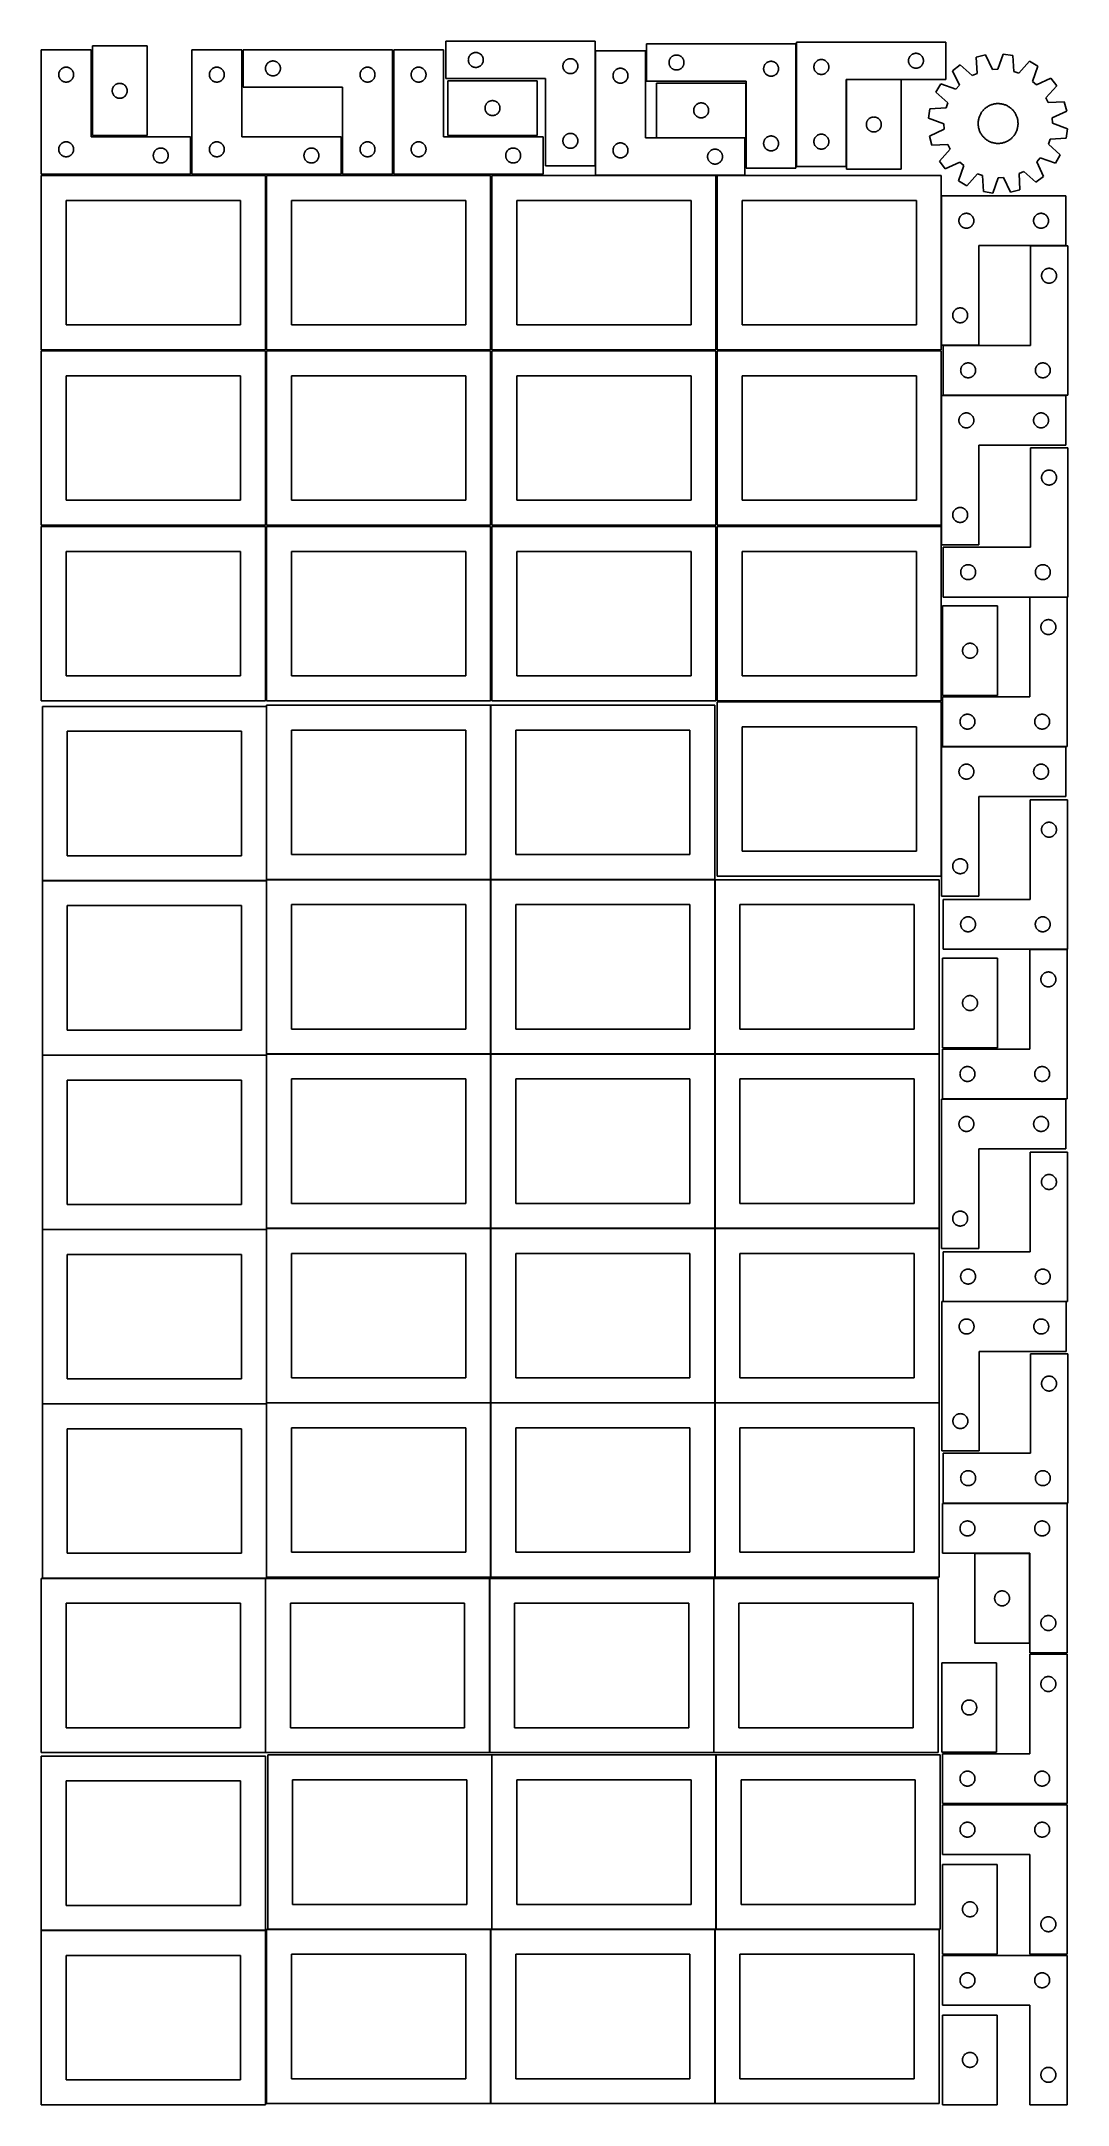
# Model space of a CAD drawing. Header units: millimetres. Extents: x 7 to 1243, y 7 to 2493.
import ezdxf

# ---------------------------------------------------------------- set-up
doc = ezdxf.new("R2010")
doc.units = ezdxf.units.MM
doc.layers.add('COMMON', color=5, linetype='CONTINUOUS', true_color=0x0000ff)
doc.layers.add('CUT', color=7, linetype='CONTINUOUS', true_color=0x000000)

msp = doc.modelspace()

# ---------------------------------------------------------------- linework, layer by layer
at = {"layer": 'COMMON'}
for p, q in [((277.941928, 1691.883868), (277.941928, 1483.204802)), ((548.141929, 1693.204802), (548.141929, 1483.204802)), ((7.841928, 1481.783867), (277.841928, 1481.783867)), ((277.941928, 1481.683867), (277.941928, 1273.004801)), ((278.041929, 1483.104801), (548.041929, 1483.104801)), ((548.141929, 1483.004801), (548.141929, 1273.004801)), ((548.24193, 1483.104801), (818.24193, 1483.104801)), ((818.34193, 1483.004801), (818.34193, 1273.004801)), ((7.841928, 1271.583866), (277.841928, 1271.583866)), ((277.941928, 1271.483866), (277.941928, 1062.8048)), ((278.041929, 1272.9048), (548.041929, 1272.9048)), ((548.141929, 1272.8048), (548.141929, 1062.8048)), ((548.24193, 1272.9048), (818.24193, 1272.9048)), ((818.34193, 1272.8048), (818.34193, 1062.8048)), ((818.441931, 1272.9048), (1088.441931, 1272.9048)), ((7.841928, 1061.383865), (277.841928, 1061.383865)), ((277.941928, 1061.283865), (277.941928, 852.604799)), ((278.041929, 1062.704799), (548.041929, 1062.704799)), ((548.141929, 1062.604799), (548.141929, 852.604799)), ((548.24193, 1062.704799), (818.24193, 1062.704799)), ((818.34193, 1062.604799), (818.34193, 852.604799)), ((818.441931, 1062.704799), (1088.441931, 1062.704799)), ((7.841928, 851.183864), (277.841928, 851.183864)), ((277.941928, 851.083864), (277.941928, 642.404798)), ((278.041929, 852.504798), (548.041929, 852.504798)), ((548.141929, 852.404798), (548.141929, 642.404798)), ((548.24193, 852.504798), (818.24193, 852.504798)), ((818.34193, 852.404798), (818.34193, 642.404798)), ((818.441931, 852.504798), (1088.441931, 852.504798)), ((276.520933, 640.983864), (7.841928, 640.983864)), ((276.620933, 640.883863), (276.620933, 430.883863)), ((546.820935, 430.883863), (546.820935, 640.883863)), ((817.020935, 640.883863), (817.020935, 430.883863)), ((549.462863, 428.041933), (549.462863, 218.041933)), ((819.662864, 428.041933), (819.662864, 218.041933)), ((6.520933, 216.620967), (276.520933, 216.620967)), ((279.362863, 217.941932), (548.041929, 217.941932)), ((548.141929, 217.841932), (548.141929, 7.841932)), ((549.562864, 217.941932), (818.24193, 217.941932)), ((818.34193, 217.841932), (818.34193, 7.841932)), ((819.762865, 217.941932), (1088.441931, 217.941932))]:
    msp.add_line(p, q, dxfattribs=at)
at = {"layer": 'CUT'}
for p, q in [((68.051445, 2487.7818), (68.051445, 2379.7818)), ((134.051445, 2487.7818), (68.051445, 2487.7818)), ((134.051445, 2379.7818), (134.051445, 2487.7818)), ((674.139582, 2493.469061), (494.139582, 2493.469061)), ((494.139582, 2493.469061), (494.139582, 2448.469061)), ((674.139582, 2343.469061), (674.139582, 2493.469061)), ((915.970148, 2490.36286), (735.970148, 2490.36286)), ((735.970148, 2490.36286), (735.970148, 2445.36286)), ((915.970148, 2340.36286), (915.970148, 2490.36286)), ((916.558071, 2492.482485), (1096.558071, 2492.482485)), ((916.558071, 2342.482485), (916.558071, 2492.482485)), ((1096.558071, 2492.482485), (1096.558071, 2447.482485)), ((66.520933, 2483.251528), (6.520933, 2483.251528)), ((6.520933, 2483.251528), (6.520933, 2333.251528)), ((34.76512, 2462.078596), (35.346197, 2462.174532)), ((35.346197, 2462.174532), (35.932304, 2462.232259)), ((35.932304, 2462.232259), (36.520933, 2462.251528)), ((36.520933, 2462.251528), (37.109561, 2462.232259)), ((37.109561, 2462.232259), (37.695668, 2462.174532)), ((37.695668, 2462.174532), (38.276745, 2462.078596)), ((66.520933, 2378.251528), (66.520933, 2483.251528)), ((248.041929, 2483.251528), (188.041929, 2483.251528)), ((188.041929, 2483.251528), (188.041929, 2333.251528)), ((216.286116, 2462.078596), (216.867193, 2462.174532)), ((216.867193, 2462.174532), (217.4533, 2462.232259)), ((217.4533, 2462.232259), (218.041929, 2462.251528)), ((218.041929, 2462.251528), (218.630557, 2462.232259)), ((218.630557, 2462.232259), (219.216664, 2462.174532)), ((219.216664, 2462.174532), (219.797742, 2462.078596)), ((248.041929, 2378.251528), (248.041929, 2483.251528)), ((429.680781, 2483.251532), (249.680781, 2483.251532)), ((249.680781, 2483.251532), (249.680781, 2438.251532)), ((276.757777, 2461.926268), (276.853713, 2462.507345)), ((276.853713, 2462.507345), (276.987448, 2463.080903)), ((276.987448, 2463.080903), (277.158409, 2463.644487)), ((277.158409, 2463.644487), (277.365865, 2464.195683)), ((277.365865, 2464.195683), (277.608926, 2464.73213)), ((277.608926, 2464.73213), (277.886552, 2465.251532)), ((277.886552, 2465.251532), (278.197554, 2465.751664)), ((278.197554, 2465.751664), (278.5406, 2466.230385)), ((278.5406, 2466.230385), (278.914222, 2466.685644)), ((278.914222, 2466.685644), (279.31682, 2467.115493)), ((279.31682, 2467.115493), (279.746668, 2467.51809)), ((279.746668, 2467.51809), (280.201928, 2467.891712)), ((280.201928, 2467.891712), (280.680648, 2468.234758)), ((280.680648, 2468.234758), (281.180781, 2468.54576)), ((281.180781, 2468.54576), (281.700182, 2468.823387)), ((281.700182, 2468.823387), (282.23663, 2469.066448)), ((282.23663, 2469.066448), (282.787825, 2469.273903)), ((282.787825, 2469.273903), (283.351409, 2469.444864)), ((283.351409, 2469.444864), (283.924968, 2469.578599)), ((283.924968, 2469.578599), (284.506045, 2469.674536)), ((284.506045, 2469.674536), (285.092152, 2469.732262)), ((285.092152, 2469.732262), (285.680781, 2469.751532)), ((285.680781, 2469.751532), (286.269409, 2469.732262)), ((286.269409, 2469.732262), (286.855516, 2469.674536)), ((286.855516, 2469.674536), (287.436593, 2469.578599)), ((287.436593, 2469.578599), (288.010152, 2469.444864)), ((288.010152, 2469.444864), (288.573736, 2469.273903)), ((288.573736, 2469.273903), (289.124931, 2469.066448)), ((289.124931, 2469.066448), (289.661379, 2468.823387)), ((289.661379, 2468.823387), (290.180781, 2468.54576)), ((290.180781, 2468.54576), (290.680913, 2468.234758)), ((290.680913, 2468.234758), (291.159633, 2467.891712)), ((291.159633, 2467.891712), (291.614893, 2467.51809)), ((291.614893, 2467.51809), (292.044742, 2467.115493)), ((292.044742, 2467.115493), (292.447339, 2466.685644)), ((292.447339, 2466.685644), (292.820961, 2466.230385)), ((292.820961, 2466.230385), (293.164007, 2465.751664)), ((293.164007, 2465.751664), (293.475009, 2465.251532)), ((293.475009, 2465.251532), (293.752635, 2464.73213)), ((293.752635, 2464.73213), (293.995696, 2464.195683)), ((293.995696, 2464.195683), (294.203152, 2463.644487)), ((294.203152, 2463.644487), (294.374113, 2463.080903)), ((294.374113, 2463.080903), (294.507848, 2462.507345)), ((294.507848, 2462.507345), (294.603784, 2461.926268)), ((397.924968, 2462.078599), (398.506045, 2462.174536)), ((398.506045, 2462.174536), (399.092152, 2462.232262)), ((399.092152, 2462.232262), (399.680781, 2462.251532)), ((399.680781, 2462.251532), (400.269409, 2462.232262)), ((400.269409, 2462.232262), (400.855516, 2462.174536)), ((400.855516, 2462.174536), (401.436593, 2462.078599)), ((429.680781, 2333.251532), (429.680781, 2483.251532)), ((491.201719, 2483.251528), (431.201719, 2483.251528)), ((431.201719, 2483.251528), (431.201719, 2333.251528)), ((459.445906, 2462.078596), (460.026983, 2462.174532)), ((460.026983, 2462.174532), (460.613091, 2462.232259)), ((460.613091, 2462.232259), (461.201719, 2462.251528)), ((461.201719, 2462.251528), (461.790347, 2462.232259)), ((461.790347, 2462.232259), (462.376454, 2462.174532)), ((462.376454, 2462.174532), (462.957532, 2462.078596)), ((491.201719, 2378.251528), (491.201719, 2483.251528)), ((521.139582, 2470.969061), (521.158851, 2471.557689)), ((521.158851, 2470.380433), (521.139582, 2470.969061)), ((521.158851, 2471.557689), (521.216578, 2472.143797)), ((521.216578, 2469.794325), (521.158851, 2470.380433)), ((521.216578, 2472.143797), (521.312514, 2472.724874)), ((521.312514, 2469.213248), (521.216578, 2469.794325)), ((521.312514, 2472.724874), (521.446249, 2473.298433)), ((521.446249, 2468.63969), (521.312514, 2469.213248)), ((521.446249, 2473.298433), (521.617211, 2473.862016)), ((521.617211, 2468.076106), (521.446249, 2468.63969)), ((521.617211, 2473.862016), (521.824666, 2474.413212)), ((521.824666, 2467.52491), (521.617211, 2468.076106)), ((521.824666, 2474.413212), (522.067727, 2474.949659)), ((522.067727, 2466.988463), (521.824666, 2467.52491)), ((522.067727, 2474.949659), (522.345353, 2475.469061)), ((522.345353, 2466.469061), (522.067727, 2466.988463)), ((522.345353, 2475.469061), (522.656355, 2475.969193)), ((522.656355, 2465.968929), (522.345353, 2466.469061)), ((522.656355, 2475.969193), (522.999402, 2476.447914)), ((522.999402, 2465.490208), (522.656355, 2465.968929)), ((522.999402, 2476.447914), (523.373024, 2476.903173)), ((523.373024, 2465.034949), (522.999402, 2465.490208)), ((523.373024, 2476.903173), (523.775621, 2477.333022)), ((523.775621, 2464.6051), (523.373024, 2465.034949)), ((523.775621, 2477.333022), (524.205469, 2477.735619)), ((524.205469, 2464.202503), (523.775621, 2464.6051)), ((524.205469, 2477.735619), (524.660729, 2478.109241)), ((524.660729, 2463.828881), (524.205469, 2464.202503)), ((524.660729, 2478.109241), (525.13945, 2478.452288)), ((525.13945, 2463.485835), (524.660729, 2463.828881)), ((525.13945, 2478.452288), (525.639582, 2478.76329)), ((525.639582, 2463.174833), (525.13945, 2463.485835)), ((525.639582, 2478.76329), (526.158984, 2479.040916)), ((526.158984, 2462.897206), (525.639582, 2463.174833)), ((526.158984, 2479.040916), (526.695431, 2479.283977)), ((526.695431, 2462.654145), (526.158984, 2462.897206)), ((526.695431, 2479.283977), (527.246627, 2479.491432)), ((527.246627, 2462.44669), (526.695431, 2462.654145)), ((527.246627, 2479.491432), (527.81021, 2479.662394)), ((527.81021, 2462.275729), (527.246627, 2462.44669)), ((527.81021, 2479.662394), (528.383769, 2479.796129)), ((528.383769, 2462.141994), (527.81021, 2462.275729)), ((528.383769, 2479.796129), (528.964846, 2479.892065)), ((528.964846, 2462.046057), (528.383769, 2462.141994)), ((528.964846, 2479.892065), (529.550954, 2479.949791)), ((529.550954, 2479.949791), (530.139582, 2479.969061)), ((530.139582, 2479.969061), (530.72821, 2479.949791)), ((530.72821, 2479.949791), (531.314318, 2479.892065)), ((531.314318, 2479.892065), (531.895395, 2479.796129)), ((531.895395, 2462.141994), (531.314318, 2462.046057)), ((531.895395, 2479.796129), (532.468953, 2479.662394)), ((532.468953, 2462.275729), (531.895395, 2462.141994)), ((532.468953, 2479.662394), (533.032537, 2479.491432)), ((533.032537, 2462.44669), (532.468953, 2462.275729)), ((533.032537, 2479.491432), (533.583733, 2479.283977)), ((533.583733, 2462.654145), (533.032537, 2462.44669)), ((533.583733, 2479.283977), (534.12018, 2479.040916)), ((534.12018, 2462.897206), (533.583733, 2462.654145)), ((534.12018, 2479.040916), (534.639582, 2478.76329)), ((534.639582, 2463.174833), (534.12018, 2462.897206)), ((534.639582, 2478.76329), (535.139714, 2478.452288)), ((535.139714, 2463.485835), (534.639582, 2463.174833)), ((535.139714, 2478.452288), (535.618435, 2478.109241)), ((535.618435, 2463.828881), (535.139714, 2463.485835)), ((535.618435, 2478.109241), (536.073694, 2477.735619)), ((536.073694, 2464.202503), (535.618435, 2463.828881)), ((536.073694, 2477.735619), (536.503543, 2477.333022)), ((536.503543, 2464.6051), (536.073694, 2464.202503)), ((536.503543, 2477.333022), (536.90614, 2476.903173)), ((536.90614, 2465.034949), (536.503543, 2464.6051)), ((536.90614, 2476.903173), (537.279762, 2476.447914)), ((537.279762, 2465.490208), (536.90614, 2465.034949)), ((537.279762, 2476.447914), (537.622808, 2475.969193)), ((537.622808, 2465.968929), (537.279762, 2465.490208)), ((537.622808, 2475.969193), (537.93381, 2475.469061)), ((537.93381, 2466.469061), (537.622808, 2465.968929)), ((537.93381, 2475.469061), (538.211436, 2474.949659)), ((538.211436, 2466.988463), (537.93381, 2466.469061)), ((538.211436, 2474.949659), (538.454498, 2474.413212)), ((538.454498, 2467.52491), (538.211436, 2466.988463)), ((538.454498, 2474.413212), (538.661953, 2473.862016)), ((538.661953, 2468.076106), (538.454498, 2467.52491)), ((538.661953, 2473.862016), (538.832914, 2473.298433)), ((538.832914, 2468.63969), (538.661953, 2468.076106)), ((538.832914, 2473.298433), (538.966649, 2472.724874)), ((538.966649, 2469.213248), (538.832914, 2468.63969)), ((538.966649, 2472.724874), (539.062586, 2472.143797)), ((539.062586, 2469.794325), (538.966649, 2469.213248)), ((539.062586, 2472.143797), (539.120312, 2471.557689)), ((539.120312, 2470.380433), (539.062586, 2469.794325)), ((539.120312, 2471.557689), (539.139582, 2470.969061)), ((539.139582, 2470.969061), (539.120312, 2470.380433)), ((635.139582, 2463.469061), (635.158851, 2464.057689)), ((635.158851, 2462.880433), (635.139582, 2463.469061)), ((635.158851, 2464.057689), (635.216578, 2464.643797)), ((635.216578, 2462.294325), (635.158851, 2462.880433)), ((635.216578, 2464.643797), (635.312514, 2465.224874)), ((635.312514, 2461.713248), (635.216578, 2462.294325)), ((635.312514, 2465.224874), (635.446249, 2465.798433)), ((635.446249, 2465.798433), (635.617211, 2466.362016)), ((635.617211, 2466.362016), (635.824666, 2466.913212)), ((635.824666, 2466.913212), (636.067727, 2467.449659)), ((636.067727, 2467.449659), (636.345353, 2467.969061)), ((636.345353, 2467.969061), (636.656355, 2468.469193)), ((636.656355, 2468.469193), (636.999402, 2468.947914)), ((636.999402, 2468.947914), (637.373024, 2469.403173)), ((637.373024, 2469.403173), (637.775621, 2469.833022)), ((637.775621, 2469.833022), (638.205469, 2470.235619)), ((638.205469, 2470.235619), (638.660729, 2470.609241)), ((638.660729, 2470.609241), (639.13945, 2470.952288)), ((639.13945, 2470.952288), (639.639582, 2471.26329)), ((639.639582, 2471.26329), (640.158984, 2471.540916)), ((640.158984, 2471.540916), (640.695431, 2471.783977)), ((640.695431, 2471.783977), (641.246627, 2471.991432)), ((641.246627, 2471.991432), (641.81021, 2472.162394)), ((641.81021, 2472.162394), (642.383769, 2472.296129)), ((642.383769, 2472.296129), (642.964846, 2472.392065)), ((642.964846, 2472.392065), (643.550954, 2472.449791)), ((643.550954, 2472.449791), (644.139582, 2472.469061)), ((644.139582, 2472.469061), (644.72821, 2472.449791)), ((644.72821, 2472.449791), (645.314318, 2472.392065)), ((645.314318, 2472.392065), (645.895395, 2472.296129)), ((645.895395, 2472.296129), (646.468953, 2472.162394)), ((646.468953, 2472.162394), (647.032537, 2471.991432)), ((647.032537, 2471.991432), (647.583733, 2471.783977)), ((647.583733, 2471.783977), (648.12018, 2471.540916)), ((648.12018, 2471.540916), (648.639582, 2471.26329)), ((648.639582, 2471.26329), (649.139714, 2470.952288)), ((649.139714, 2470.952288), (649.618435, 2470.609241)), ((649.618435, 2470.609241), (650.073694, 2470.235619)), ((650.073694, 2470.235619), (650.503543, 2469.833022)), ((650.503543, 2469.833022), (650.90614, 2469.403173)), ((650.90614, 2469.403173), (651.279762, 2468.947914)), ((651.279762, 2468.947914), (651.622808, 2468.469193)), ((651.622808, 2468.469193), (651.93381, 2467.969061)), ((651.93381, 2467.969061), (652.211436, 2467.449659)), ((652.211436, 2467.449659), (652.454498, 2466.913212)), ((652.454498, 2466.913212), (652.661953, 2466.362016)), ((652.661953, 2466.362016), (652.832914, 2465.798433)), ((652.832914, 2465.798433), (652.966649, 2465.224874)), ((652.966649, 2465.224874), (653.062586, 2464.643797)), ((653.062586, 2462.294325), (652.966649, 2461.713248)), ((653.062586, 2464.643797), (653.120312, 2464.057689)), ((653.120312, 2462.880433), (653.062586, 2462.294325)), ((653.120312, 2464.057689), (653.139582, 2463.469061)), ((653.139582, 2463.469061), (653.120312, 2462.880433)), ((734.458524, 2481.943667), (674.458524, 2481.943667)), ((674.458524, 2481.943667), (674.458524, 2331.943667)), ((734.458524, 2376.943667), (734.458524, 2481.943667)), ((762.970148, 2467.86286), (762.989418, 2468.451488)), ((762.989418, 2467.274232), (762.970148, 2467.86286)), ((762.989418, 2468.451488), (763.047144, 2469.037596)), ((763.047144, 2466.688124), (762.989418, 2467.274232)), ((763.047144, 2469.037596), (763.143081, 2469.618673)), ((763.143081, 2466.107047), (763.047144, 2466.688124)), ((763.143081, 2469.618673), (763.276816, 2470.192231)), ((763.276816, 2465.533489), (763.143081, 2466.107047)), ((763.276816, 2470.192231), (763.447777, 2470.755815)), ((763.447777, 2464.969905), (763.276816, 2465.533489)), ((763.447777, 2470.755815), (763.655232, 2471.307011)), ((763.655232, 2464.418709), (763.447777, 2464.969905)), ((763.655232, 2471.307011), (763.898294, 2471.843458)), ((763.898294, 2463.882262), (763.655232, 2464.418709)), ((763.898294, 2471.843458), (764.17592, 2472.36286)), ((764.17592, 2463.36286), (763.898294, 2463.882262)), ((764.17592, 2472.36286), (764.486922, 2472.862992)), ((764.486922, 2462.862728), (764.17592, 2463.36286)), ((764.486922, 2472.862992), (764.829968, 2473.341713)), ((764.829968, 2462.384007), (764.486922, 2462.862728)), ((764.829968, 2473.341713), (765.20359, 2473.796972)), ((765.20359, 2461.928748), (764.829968, 2462.384007)), ((765.20359, 2473.796972), (765.606187, 2474.226821)), ((765.606187, 2474.226821), (766.036036, 2474.629418)), ((766.036036, 2474.629418), (766.491295, 2475.00304)), ((766.491295, 2475.00304), (766.970016, 2475.346086)), ((766.970016, 2475.346086), (767.470148, 2475.657089)), ((767.470148, 2475.657089), (767.98955, 2475.934715)), ((767.98955, 2475.934715), (768.525997, 2476.177776)), ((768.525997, 2476.177776), (769.077193, 2476.385231)), ((769.077193, 2476.385231), (769.640777, 2476.556192)), ((769.640777, 2476.556192), (770.214335, 2476.689927)), ((770.214335, 2476.689927), (770.795412, 2476.785864)), ((770.795412, 2476.785864), (771.38152, 2476.84359)), ((771.38152, 2476.84359), (771.970148, 2476.86286)), ((771.970148, 2476.86286), (772.558776, 2476.84359)), ((772.558776, 2476.84359), (773.144884, 2476.785864)), ((773.144884, 2476.785864), (773.725961, 2476.689927)), ((773.725961, 2476.689927), (774.29952, 2476.556192)), ((774.29952, 2476.556192), (774.863103, 2476.385231)), ((774.863103, 2476.385231), (775.414299, 2476.177776)), ((775.414299, 2476.177776), (775.950746, 2475.934715)), ((775.950746, 2475.934715), (776.470148, 2475.657089)), ((776.470148, 2475.657089), (776.97028, 2475.346086)), ((776.97028, 2475.346086), (777.449001, 2475.00304)), ((777.449001, 2475.00304), (777.904261, 2474.629418)), ((777.904261, 2474.629418), (778.334109, 2474.226821)), ((778.334109, 2474.226821), (778.736706, 2473.796972)), ((778.736706, 2473.796972), (779.110328, 2473.341713)), ((779.110328, 2462.384007), (778.736706, 2461.928748)), ((779.110328, 2473.341713), (779.453375, 2472.862992)), ((779.453375, 2462.862728), (779.110328, 2462.384007)), ((779.453375, 2472.862992), (779.764377, 2472.36286)), ((779.764377, 2463.36286), (779.453375, 2462.862728)), ((779.764377, 2472.36286), (780.042003, 2471.843458)), ((780.042003, 2463.882262), (779.764377, 2463.36286)), ((780.042003, 2471.843458), (780.285064, 2471.307011)), ((780.285064, 2464.418709), (780.042003, 2463.882262)), ((780.285064, 2471.307011), (780.492519, 2470.755815)), ((780.492519, 2464.969905), (780.285064, 2464.418709)), ((780.492519, 2470.755815), (780.663481, 2470.192231)), ((780.663481, 2465.533489), (780.492519, 2464.969905)), ((780.663481, 2470.192231), (780.797216, 2469.618673)), ((780.797216, 2466.107047), (780.663481, 2465.533489)), ((780.797216, 2469.618673), (780.893152, 2469.037596)), ((780.893152, 2466.688124), (780.797216, 2466.107047)), ((780.893152, 2469.037596), (780.950879, 2468.451488)), ((780.950879, 2467.274232), (780.893152, 2466.688124)), ((780.950879, 2468.451488), (780.970148, 2467.86286)), ((780.970148, 2467.86286), (780.950879, 2467.274232)), ((877.047144, 2461.537596), (877.143081, 2462.118673)), ((877.143081, 2462.118673), (877.276816, 2462.692231)), ((877.276816, 2462.692231), (877.447777, 2463.255815)), ((877.447777, 2463.255815), (877.655232, 2463.807011)), ((877.655232, 2463.807011), (877.898294, 2464.343458)), ((877.898294, 2464.343458), (878.17592, 2464.86286)), ((878.17592, 2464.86286), (878.486922, 2465.362992)), ((878.486922, 2465.362992), (878.829968, 2465.841713)), ((878.829968, 2465.841713), (879.20359, 2466.296972)), ((879.20359, 2466.296972), (879.606187, 2466.726821)), ((879.606187, 2466.726821), (880.036036, 2467.129418)), ((880.036036, 2467.129418), (880.491295, 2467.50304)), ((880.491295, 2467.50304), (880.970016, 2467.846086)), ((880.970016, 2467.846086), (881.470148, 2468.157089)), ((881.470148, 2468.157089), (881.98955, 2468.434715)), ((881.98955, 2468.434715), (882.525997, 2468.677776)), ((882.525997, 2468.677776), (883.077193, 2468.885231)), ((883.077193, 2468.885231), (883.640777, 2469.056192)), ((883.640777, 2469.056192), (884.214335, 2469.189927)), ((884.214335, 2469.189927), (884.795412, 2469.285864)), ((884.795412, 2469.285864), (885.38152, 2469.34359)), ((885.38152, 2469.34359), (885.970148, 2469.36286)), ((885.970148, 2469.36286), (886.558776, 2469.34359)), ((886.558776, 2469.34359), (887.144884, 2469.285864)), ((887.144884, 2469.285864), (887.725961, 2469.189927)), ((887.725961, 2469.189927), (888.29952, 2469.056192)), ((888.29952, 2469.056192), (888.863103, 2468.885231)), ((888.863103, 2468.885231), (889.414299, 2468.677776)), ((889.414299, 2468.677776), (889.950746, 2468.434715)), ((889.950746, 2468.434715), (890.470148, 2468.157089)), ((890.470148, 2468.157089), (890.97028, 2467.846086)), ((890.97028, 2467.846086), (891.449001, 2467.50304)), ((891.449001, 2467.50304), (891.904261, 2467.129418)), ((891.904261, 2467.129418), (892.334109, 2466.726821)), ((892.334109, 2466.726821), (892.736706, 2466.296972)), ((892.736706, 2466.296972), (893.110328, 2465.841713)), ((893.110328, 2465.841713), (893.453375, 2465.362992)), ((893.453375, 2465.362992), (893.764377, 2464.86286)), ((893.764377, 2464.86286), (894.042003, 2464.343458)), ((894.042003, 2464.343458), (894.285064, 2463.807011)), ((894.285064, 2463.807011), (894.492519, 2463.255815)), ((894.492519, 2463.255815), (894.663481, 2462.692231)), ((894.663481, 2462.692231), (894.797216, 2462.118673)), ((894.797216, 2462.118673), (894.893152, 2461.537596)), ((937.577341, 2463.071113), (937.558071, 2462.482485)), ((937.558071, 2462.482485), (937.577341, 2461.893857)), ((937.635067, 2463.657221), (937.577341, 2463.071113)), ((937.731004, 2464.238298), (937.635067, 2463.657221)), ((937.864739, 2464.811857), (937.731004, 2464.238298)), ((938.0357, 2465.375441), (937.864739, 2464.811857)), ((938.243155, 2465.926636), (938.0357, 2465.375441)), ((938.486216, 2466.463084), (938.243155, 2465.926636)), ((938.763842, 2466.982485), (938.486216, 2466.463084)), ((939.074845, 2467.482617), (938.763842, 2466.982485)), ((939.417891, 2467.961338), (939.074845, 2467.482617)), ((939.791513, 2468.416598), (939.417891, 2467.961338)), ((940.19411, 2468.846446), (939.791513, 2468.416598)), ((940.623959, 2469.249044), (940.19411, 2468.846446)), ((941.079218, 2469.622665), (940.623959, 2469.249044)), ((941.557939, 2469.965712), (941.079218, 2469.622665)), ((942.058071, 2470.276714), (941.557939, 2469.965712)), ((942.577473, 2470.55434), (942.058071, 2470.276714)), ((943.11392, 2470.797401), (942.577473, 2470.55434)), ((943.665116, 2471.004856), (943.11392, 2470.797401)), ((944.2287, 2471.175818), (943.665116, 2471.004856)), ((944.802258, 2471.309553), (944.2287, 2471.175818)), ((945.383335, 2471.405489), (944.802258, 2471.309553)), ((945.969443, 2471.463216), (945.383335, 2471.405489)), ((946.558071, 2471.482485), (945.969443, 2471.463216)), ((947.146699, 2471.463216), (946.558071, 2471.482485)), ((947.732807, 2471.405489), (947.146699, 2471.463216)), ((948.313884, 2471.309553), (947.732807, 2471.405489)), ((948.887443, 2471.175818), (948.313884, 2471.309553)), ((949.451026, 2471.004856), (948.887443, 2471.175818)), ((950.002222, 2470.797401), (949.451026, 2471.004856)), ((950.538669, 2470.55434), (950.002222, 2470.797401)), ((951.058071, 2470.276714), (950.538669, 2470.55434)), ((951.558203, 2469.965712), (951.058071, 2470.276714)), ((952.036924, 2469.622665), (951.558203, 2469.965712)), ((952.492183, 2469.249044), (952.036924, 2469.622665)), ((952.922032, 2468.846446), (952.492183, 2469.249044)), ((953.324629, 2468.416598), (952.922032, 2468.846446)), ((953.698251, 2467.961338), (953.324629, 2468.416598)), ((954.041298, 2467.482617), (953.698251, 2467.961338)), ((954.3523, 2466.982485), (954.041298, 2467.482617)), ((954.629926, 2466.463084), (954.3523, 2466.982485)), ((954.872987, 2465.926636), (954.629926, 2466.463084)), ((955.080442, 2465.375441), (954.872987, 2465.926636)), ((955.251404, 2464.811857), (955.080442, 2465.375441)), ((955.385139, 2464.238298), (955.251404, 2464.811857)), ((955.481075, 2463.657221), (955.385139, 2464.238298)), ((955.538801, 2463.071113), (955.481075, 2463.657221)), ((955.558071, 2462.482485), (955.538801, 2463.071113)), ((955.538801, 2461.893857), (955.558071, 2462.482485)), ((1051.577341, 2470.571113), (1051.558071, 2469.982485)), ((1051.558071, 2469.982485), (1051.577341, 2469.393857)), ((1051.635067, 2471.157221), (1051.577341, 2470.571113)), ((1051.577341, 2469.393857), (1051.635067, 2468.80775)), ((1051.731004, 2471.738298), (1051.635067, 2471.157221)), ((1051.635067, 2468.80775), (1051.731004, 2468.226672)), ((1051.864739, 2472.311857), (1051.731004, 2471.738298)), ((1051.731004, 2468.226672), (1051.864739, 2467.653114)), ((1052.0357, 2472.875441), (1051.864739, 2472.311857)), ((1051.864739, 2467.653114), (1052.0357, 2467.08953)), ((1052.243155, 2473.426636), (1052.0357, 2472.875441)), ((1052.0357, 2467.08953), (1052.243155, 2466.538334)), ((1052.486216, 2473.963084), (1052.243155, 2473.426636)), ((1052.243155, 2466.538334), (1052.486216, 2466.001887)), ((1052.763842, 2474.482485), (1052.486216, 2473.963084)), ((1052.486216, 2466.001887), (1052.763842, 2465.482485)), ((1053.074845, 2474.982617), (1052.763842, 2474.482485)), ((1052.763842, 2465.482485), (1053.074845, 2464.982353)), ((1053.417891, 2475.461338), (1053.074845, 2474.982617)), ((1053.074845, 2464.982353), (1053.417891, 2464.503632)), ((1053.791513, 2475.916598), (1053.417891, 2475.461338)), ((1053.417891, 2464.503632), (1053.791513, 2464.048373)), ((1054.19411, 2476.346446), (1053.791513, 2475.916598)), ((1053.791513, 2464.048373), (1054.19411, 2463.618524)), ((1054.623959, 2476.749044), (1054.19411, 2476.346446)), ((1054.19411, 2463.618524), (1054.623959, 2463.215927)), ((1055.079218, 2477.122665), (1054.623959, 2476.749044)), ((1054.623959, 2463.215927), (1055.079218, 2462.842305)), ((1055.557939, 2477.465712), (1055.079218, 2477.122665)), ((1055.079218, 2462.842305), (1055.557939, 2462.499259)), ((1056.058071, 2477.776714), (1055.557939, 2477.465712)), ((1055.557939, 2462.499259), (1056.058071, 2462.188257)), ((1056.577473, 2478.05434), (1056.058071, 2477.776714)), ((1056.058071, 2462.188257), (1056.577473, 2461.910631)), ((1057.11392, 2478.297401), (1056.577473, 2478.05434)), ((1057.665116, 2478.504856), (1057.11392, 2478.297401)), ((1058.2287, 2478.675818), (1057.665116, 2478.504856)), ((1058.802258, 2478.809553), (1058.2287, 2478.675818)), ((1059.383335, 2478.905489), (1058.802258, 2478.809553)), ((1059.969443, 2478.963216), (1059.383335, 2478.905489)), ((1060.558071, 2478.982485), (1059.969443, 2478.963216)), ((1061.146699, 2478.963216), (1060.558071, 2478.982485)), ((1061.732807, 2478.905489), (1061.146699, 2478.963216)), ((1062.313884, 2478.809553), (1061.732807, 2478.905489)), ((1062.887443, 2478.675818), (1062.313884, 2478.809553)), ((1063.451026, 2478.504856), (1062.887443, 2478.675818)), ((1064.002222, 2478.297401), (1063.451026, 2478.504856)), ((1064.538669, 2478.05434), (1064.002222, 2478.297401)), ((1065.058071, 2477.776714), (1064.538669, 2478.05434)), ((1064.538669, 2461.910631), (1065.058071, 2462.188257)), ((1065.558203, 2477.465712), (1065.058071, 2477.776714)), ((1065.058071, 2462.188257), (1065.558203, 2462.499259)), ((1066.036924, 2477.122665), (1065.558203, 2477.465712)), ((1065.558203, 2462.499259), (1066.036924, 2462.842305)), ((1066.492183, 2476.749044), (1066.036924, 2477.122665)), ((1066.036924, 2462.842305), (1066.492183, 2463.215927)), ((1066.922032, 2476.346446), (1066.492183, 2476.749044)), ((1066.492183, 2463.215927), (1066.922032, 2463.618524)), ((1067.324629, 2475.916598), (1066.922032, 2476.346446)), ((1066.922032, 2463.618524), (1067.324629, 2464.048373)), ((1067.698251, 2475.461338), (1067.324629, 2475.916598)), ((1067.324629, 2464.048373), (1067.698251, 2464.503632)), ((1068.041298, 2474.982617), (1067.698251, 2475.461338)), ((1067.698251, 2464.503632), (1068.041298, 2464.982353)), ((1068.3523, 2474.482485), (1068.041298, 2474.982617)), ((1068.041298, 2464.982353), (1068.3523, 2465.482485)), ((1068.629926, 2473.963084), (1068.3523, 2474.482485)), ((1068.3523, 2465.482485), (1068.629926, 2466.001887)), ((1068.872987, 2473.426636), (1068.629926, 2473.963084)), ((1068.629926, 2466.001887), (1068.872987, 2466.538334)), ((1069.080442, 2472.875441), (1068.872987, 2473.426636)), ((1068.872987, 2466.538334), (1069.080442, 2467.08953)), ((1069.251404, 2472.311857), (1069.080442, 2472.875441)), ((1069.080442, 2467.08953), (1069.251404, 2467.653114)), ((1069.385139, 2471.738298), (1069.251404, 2472.311857)), ((1069.251404, 2467.653114), (1069.385139, 2468.226672)), ((1069.481075, 2471.157221), (1069.385139, 2471.738298)), ((1069.385139, 2468.226672), (1069.481075, 2468.80775)), ((1069.538801, 2470.571113), (1069.481075, 2471.157221)), ((1069.481075, 2468.80775), (1069.538801, 2469.393857)), ((1069.558071, 2469.982485), (1069.538801, 2470.571113)), ((1069.538801, 2469.393857), (1069.558071, 2469.982485)), ((1113.998187, 2464.93762), (1104.756262, 2458.033108)), ((1128.44514, 2452.025301), (1113.998187, 2464.93762)), ((1144.476954, 2476.989874), (1133.296286, 2474.147669)), ((1133.296286, 2474.147669), (1134.247986, 2454.794719)), ((1152.882868, 2459.531838), (1144.476954, 2476.989874)), ((1165.830605, 2478.113788), (1159.303808, 2459.869793)), ((1177.24786, 2476.460987), (1165.830605, 2478.113788)), ((1178.333011, 2457.11506), (1177.24786, 2476.460987)), ((1197.406165, 2469.327659), (1184.394516, 2454.970103)), ((1207.321834, 2463.431475), (1197.406165, 2469.327659)), ((1200.921016, 2445.142901), (1207.321834, 2463.431475)), ((27.520933, 2453.251528), (27.540202, 2453.840156)), ((27.540202, 2452.6629), (27.520933, 2453.251528)), ((27.540202, 2453.840156), (27.597929, 2454.426264)), ((27.597929, 2452.076793), (27.540202, 2452.6629)), ((27.597929, 2454.426264), (27.693865, 2455.007341)), ((27.693865, 2451.495715), (27.597929, 2452.076793)), ((27.693865, 2455.007341), (27.8276, 2455.5809)), ((27.8276, 2450.922157), (27.693865, 2451.495715)), ((27.8276, 2455.5809), (27.998561, 2456.144483)), ((27.998561, 2450.358573), (27.8276, 2450.922157)), ((27.998561, 2456.144483), (28.206017, 2456.695679)), ((28.206017, 2449.807377), (27.998561, 2450.358573)), ((28.206017, 2456.695679), (28.449078, 2457.232127)), ((28.449078, 2449.27093), (28.206017, 2449.807377)), ((28.449078, 2457.232127), (28.726704, 2457.751528)), ((28.726704, 2448.751528), (28.449078, 2449.27093)), ((28.726704, 2457.751528), (29.037706, 2458.25166)), ((29.037706, 2448.251396), (28.726704, 2448.751528)), ((29.037706, 2458.25166), (29.380752, 2458.730381)), ((29.380752, 2447.772675), (29.037706, 2448.251396)), ((29.380752, 2458.730381), (29.754374, 2459.185641)), ((29.754374, 2447.317416), (29.380752, 2447.772675)), ((29.754374, 2459.185641), (30.156972, 2459.615489)), ((30.156972, 2446.887567), (29.754374, 2447.317416)), ((30.156972, 2459.615489), (30.58682, 2460.018087)), ((30.58682, 2446.48497), (30.156972, 2446.887567)), ((30.58682, 2460.018087), (31.04208, 2460.391708)), ((31.04208, 2446.111348), (30.58682, 2446.48497)), ((31.04208, 2460.391708), (31.5208, 2460.734755)), ((31.5208, 2445.768302), (31.04208, 2446.111348)), ((31.5208, 2460.734755), (32.020933, 2461.045757)), ((32.020933, 2445.4573), (31.5208, 2445.768302)), ((32.020933, 2461.045757), (32.540334, 2461.323383)), ((32.540334, 2445.179674), (32.020933, 2445.4573)), ((32.540334, 2461.323383), (33.076782, 2461.566444)), ((33.076782, 2444.936613), (32.540334, 2445.179674)), ((33.076782, 2461.566444), (33.627977, 2461.773899)), ((33.627977, 2444.729157), (33.076782, 2444.936613)), ((33.627977, 2461.773899), (34.191561, 2461.944861)), ((34.191561, 2444.558196), (33.627977, 2444.729157)), ((34.191561, 2461.944861), (34.76512, 2462.078596)), ((34.76512, 2444.424461), (34.191561, 2444.558196)), ((35.346197, 2444.328525), (34.76512, 2444.424461)), ((35.932304, 2444.270798), (35.346197, 2444.328525)), ((36.520933, 2444.251528), (35.932304, 2444.270798)), ((37.109561, 2444.270798), (36.520933, 2444.251528)), ((37.695668, 2444.328525), (37.109561, 2444.270798)), ((38.276745, 2444.424461), (37.695668, 2444.328525)), ((38.276745, 2462.078596), (38.850304, 2461.944861)), ((38.850304, 2444.558196), (38.276745, 2444.424461)), ((38.850304, 2461.944861), (39.413888, 2461.773899)), ((39.413888, 2444.729157), (38.850304, 2444.558196)), ((39.413888, 2461.773899), (39.965083, 2461.566444)), ((39.965083, 2444.936613), (39.413888, 2444.729157)), ((39.965083, 2461.566444), (40.501531, 2461.323383)), ((40.501531, 2445.179674), (39.965083, 2444.936613)), ((40.501531, 2461.323383), (41.020933, 2461.045757)), ((41.020933, 2445.4573), (40.501531, 2445.179674)), ((41.020933, 2461.045757), (41.521065, 2460.734755)), ((41.521065, 2445.768302), (41.020933, 2445.4573)), ((41.521065, 2460.734755), (41.999785, 2460.391708)), ((41.999785, 2446.111348), (41.521065, 2445.768302)), ((41.999785, 2460.391708), (42.455045, 2460.018087)), ((42.455045, 2446.48497), (41.999785, 2446.111348)), ((42.455045, 2460.018087), (42.884894, 2459.615489)), ((42.884894, 2446.887567), (42.455045, 2446.48497)), ((42.884894, 2459.615489), (43.287491, 2459.185641)), ((43.287491, 2447.317416), (42.884894, 2446.887567)), ((43.287491, 2459.185641), (43.661113, 2458.730381)), ((43.661113, 2447.772675), (43.287491, 2447.317416)), ((43.661113, 2458.730381), (44.004159, 2458.25166)), ((44.004159, 2448.251396), (43.661113, 2447.772675)), ((44.004159, 2458.25166), (44.315161, 2457.751528)), ((44.315161, 2448.751528), (44.004159, 2448.251396)), ((44.315161, 2457.751528), (44.592787, 2457.232127)), ((44.592787, 2449.27093), (44.315161, 2448.751528)), ((44.592787, 2457.232127), (44.835848, 2456.695679)), ((44.835848, 2449.807377), (44.592787, 2449.27093)), ((44.835848, 2456.695679), (45.043304, 2456.144483)), ((45.043304, 2450.358573), (44.835848, 2449.807377)), ((45.043304, 2456.144483), (45.214265, 2455.5809)), ((45.214265, 2450.922157), (45.043304, 2450.358573)), ((45.214265, 2455.5809), (45.348, 2455.007341)), ((45.348, 2451.495715), (45.214265, 2450.922157)), ((45.348, 2455.007341), (45.443936, 2454.426264)), ((45.443936, 2452.076793), (45.348, 2451.495715)), ((45.443936, 2454.426264), (45.501663, 2453.840156)), ((45.501663, 2452.6629), (45.443936, 2452.076793)), ((45.501663, 2453.840156), (45.520933, 2453.251528)), ((45.520933, 2453.251528), (45.501663, 2452.6629)), ((92.529074, 2436.674755), (92.736529, 2437.225951)), ((92.736529, 2437.225951), (92.97959, 2437.762398)), ((92.97959, 2437.762398), (93.257216, 2438.2818)), ((93.257216, 2438.2818), (93.568218, 2438.781932)), ((93.568218, 2438.781932), (93.911265, 2439.260652)), ((93.911265, 2439.260652), (94.284886, 2439.715912)), ((94.284886, 2439.715912), (94.687484, 2440.145761)), ((94.687484, 2440.145761), (95.117332, 2440.548358)), ((95.117332, 2440.548358), (95.572592, 2440.92198)), ((95.572592, 2440.92198), (96.051313, 2441.265026)), ((96.051313, 2441.265026), (96.551445, 2441.576028)), ((96.551445, 2441.576028), (97.070847, 2441.853654)), ((97.070847, 2441.853654), (97.607294, 2442.096715)), ((97.607294, 2442.096715), (98.15849, 2442.304171)), ((98.15849, 2442.304171), (98.722073, 2442.475132)), ((98.722073, 2442.475132), (99.295632, 2442.608867)), ((99.295632, 2442.608867), (99.876709, 2442.704803)), ((99.876709, 2442.704803), (100.462817, 2442.76253)), ((100.462817, 2442.76253), (101.051445, 2442.7818)), ((101.051445, 2442.7818), (101.640073, 2442.76253)), ((101.640073, 2442.76253), (102.22618, 2442.704803)), ((102.22618, 2442.704803), (102.807258, 2442.608867)), ((102.807258, 2442.608867), (103.380816, 2442.475132)), ((103.380816, 2442.475132), (103.9444, 2442.304171)), ((103.9444, 2442.304171), (104.495596, 2442.096715)), ((104.495596, 2442.096715), (105.032043, 2441.853654)), ((105.032043, 2441.853654), (105.551445, 2441.576028)), ((105.551445, 2441.576028), (106.051577, 2441.265026)), ((106.051577, 2441.265026), (106.530298, 2440.92198)), ((106.530298, 2440.92198), (106.985557, 2440.548358)), ((106.985557, 2440.548358), (107.415406, 2440.145761)), ((107.415406, 2440.145761), (107.818003, 2439.715912)), ((107.818003, 2439.715912), (108.191625, 2439.260652)), ((108.191625, 2439.260652), (108.534671, 2438.781932)), ((108.534671, 2438.781932), (108.845673, 2438.2818)), ((108.845673, 2438.2818), (109.123299, 2437.762398)), ((109.123299, 2437.762398), (109.366361, 2437.225951)), ((109.366361, 2437.225951), (109.573816, 2436.674755)), ((209.041929, 2453.251528), (209.061198, 2453.840156)), ((209.061198, 2452.6629), (209.041929, 2453.251528)), ((209.061198, 2453.840156), (209.118925, 2454.426264)), ((209.118925, 2452.076793), (209.061198, 2452.6629)), ((209.118925, 2454.426264), (209.214861, 2455.007341)), ((209.214861, 2451.495715), (209.118925, 2452.076793)), ((209.214861, 2455.007341), (209.348596, 2455.5809)), ((209.348596, 2450.922157), (209.214861, 2451.495715)), ((209.348596, 2455.5809), (209.519557, 2456.144483)), ((209.519557, 2450.358573), (209.348596, 2450.922157)), ((209.519557, 2456.144483), (209.727013, 2456.695679)), ((209.727013, 2449.807377), (209.519557, 2450.358573)), ((209.727013, 2456.695679), (209.970074, 2457.232127)), ((209.970074, 2449.27093), (209.727013, 2449.807377)), ((209.970074, 2457.232127), (210.2477, 2457.751528)), ((210.2477, 2448.751528), (209.970074, 2449.27093)), ((210.2477, 2457.751528), (210.558702, 2458.25166)), ((210.558702, 2448.251396), (210.2477, 2448.751528)), ((210.558702, 2458.25166), (210.901749, 2458.730381)), ((210.901749, 2447.772675), (210.558702, 2448.251396)), ((210.901749, 2458.730381), (211.27537, 2459.185641)), ((211.27537, 2447.317416), (210.901749, 2447.772675)), ((211.27537, 2459.185641), (211.677968, 2459.615489)), ((211.677968, 2446.887567), (211.27537, 2447.317416)), ((211.677968, 2459.615489), (212.107816, 2460.018087)), ((212.107816, 2446.48497), (211.677968, 2446.887567)), ((212.107816, 2460.018087), (212.563076, 2460.391708)), ((212.563076, 2446.111348), (212.107816, 2446.48497)), ((212.563076, 2460.391708), (213.041797, 2460.734755)), ((213.041797, 2445.768302), (212.563076, 2446.111348)), ((213.041797, 2460.734755), (213.541929, 2461.045757)), ((213.541929, 2445.4573), (213.041797, 2445.768302)), ((213.541929, 2461.045757), (214.06133, 2461.323383)), ((214.06133, 2445.179674), (213.541929, 2445.4573)), ((214.06133, 2461.323383), (214.597778, 2461.566444)), ((214.597778, 2444.936613), (214.06133, 2445.179674)), ((214.597778, 2461.566444), (215.148973, 2461.773899)), ((215.148973, 2444.729157), (214.597778, 2444.936613)), ((215.148973, 2461.773899), (215.712557, 2461.944861)), ((215.712557, 2444.558196), (215.148973, 2444.729157)), ((215.712557, 2461.944861), (216.286116, 2462.078596)), ((216.286116, 2444.424461), (215.712557, 2444.558196)), ((216.867193, 2444.328525), (216.286116, 2444.424461)), ((217.4533, 2444.270798), (216.867193, 2444.328525)), ((218.041929, 2444.251528), (217.4533, 2444.270798)), ((218.630557, 2444.270798), (218.041929, 2444.251528)), ((219.216664, 2444.328525), (218.630557, 2444.270798)), ((219.797742, 2444.424461), (219.216664, 2444.328525)), ((219.797742, 2462.078596), (220.3713, 2461.944861)), ((220.3713, 2444.558196), (219.797742, 2444.424461)), ((220.3713, 2461.944861), (220.934884, 2461.773899)), ((220.934884, 2444.729157), (220.3713, 2444.558196)), ((220.934884, 2461.773899), (221.48608, 2461.566444)), ((221.48608, 2444.936613), (220.934884, 2444.729157)), ((221.48608, 2461.566444), (222.022527, 2461.323383)), ((222.022527, 2445.179674), (221.48608, 2444.936613)), ((222.022527, 2461.323383), (222.541929, 2461.045757)), ((222.541929, 2445.4573), (222.022527, 2445.179674)), ((222.541929, 2461.045757), (223.042061, 2460.734755)), ((223.042061, 2445.768302), (222.541929, 2445.4573)), ((223.042061, 2460.734755), (223.520781, 2460.391708)), ((223.520781, 2446.111348), (223.042061, 2445.768302)), ((223.520781, 2460.391708), (223.976041, 2460.018087)), ((223.976041, 2446.48497), (223.520781, 2446.111348)), ((223.976041, 2460.018087), (224.40589, 2459.615489)), ((224.40589, 2446.887567), (223.976041, 2446.48497)), ((224.40589, 2459.615489), (224.808487, 2459.185641)), ((224.808487, 2447.317416), (224.40589, 2446.887567)), ((224.808487, 2459.185641), (225.182109, 2458.730381)), ((225.182109, 2447.772675), (224.808487, 2447.317416)), ((225.182109, 2458.730381), (225.525155, 2458.25166)), ((225.525155, 2448.251396), (225.182109, 2447.772675)), ((225.525155, 2458.25166), (225.836157, 2457.751528)), ((225.836157, 2448.751528), (225.525155, 2448.251396)), ((225.836157, 2457.751528), (226.113783, 2457.232127)), ((226.113783, 2449.27093), (225.836157, 2448.751528)), ((226.113783, 2457.232127), (226.356844, 2456.695679)), ((226.356844, 2449.807377), (226.113783, 2449.27093)), ((226.356844, 2456.695679), (226.5643, 2456.144483)), ((226.5643, 2450.358573), (226.356844, 2449.807377)), ((226.5643, 2456.144483), (226.735261, 2455.5809)), ((226.735261, 2450.922157), (226.5643, 2450.358573)), ((226.735261, 2455.5809), (226.868996, 2455.007341)), ((226.868996, 2451.495715), (226.735261, 2450.922157)), ((226.868996, 2455.007341), (226.964932, 2454.426264)), ((226.964932, 2452.076793), (226.868996, 2451.495715)), ((226.964932, 2454.426264), (227.022659, 2453.840156)), ((227.022659, 2452.6629), (226.964932, 2452.076793)), ((227.022659, 2453.840156), (227.041929, 2453.251528)), ((227.041929, 2453.251528), (227.022659, 2452.6629)), ((249.680781, 2438.251532), (369.680781, 2438.251532)), ((276.680781, 2460.751532), (276.70005, 2461.34016)), ((276.70005, 2460.162904), (276.680781, 2460.751532)), ((276.70005, 2461.34016), (276.757777, 2461.926268)), ((276.757777, 2459.576796), (276.70005, 2460.162904)), ((276.853713, 2458.995719), (276.757777, 2459.576796)), ((276.987448, 2458.42216), (276.853713, 2458.995719)), ((277.158409, 2457.858577), (276.987448, 2458.42216)), ((277.365865, 2457.307381), (277.158409, 2457.858577)), ((277.608926, 2456.770934), (277.365865, 2457.307381)), ((277.886552, 2456.251532), (277.608926, 2456.770934)), ((278.197554, 2455.7514), (277.886552, 2456.251532)), ((278.5406, 2455.272679), (278.197554, 2455.7514)), ((278.914222, 2454.81742), (278.5406, 2455.272679)), ((279.31682, 2454.387571), (278.914222, 2454.81742)), ((279.746668, 2453.984974), (279.31682, 2454.387571)), ((280.201928, 2453.611352), (279.746668, 2453.984974)), ((280.680648, 2453.268305), (280.201928, 2453.611352)), ((281.180781, 2452.957303), (280.680648, 2453.268305)), ((281.700182, 2452.679677), (281.180781, 2452.957303)), ((282.23663, 2452.436616), (281.700182, 2452.679677)), ((282.787825, 2452.229161), (282.23663, 2452.436616)), ((283.351409, 2452.058199), (282.787825, 2452.229161)), ((283.924968, 2451.924464), (283.351409, 2452.058199)), ((284.506045, 2451.828528), (283.924968, 2451.924464)), ((285.092152, 2451.770802), (284.506045, 2451.828528)), ((285.680781, 2451.751532), (285.092152, 2451.770802)), ((286.269409, 2451.770802), (285.680781, 2451.751532)), ((286.855516, 2451.828528), (286.269409, 2451.770802)), ((287.436593, 2451.924464), (286.855516, 2451.828528)), ((288.010152, 2452.058199), (287.436593, 2451.924464)), ((288.573736, 2452.229161), (288.010152, 2452.058199)), ((289.124931, 2452.436616), (288.573736, 2452.229161)), ((289.661379, 2452.679677), (289.124931, 2452.436616)), ((290.180781, 2452.957303), (289.661379, 2452.679677)), ((290.680913, 2453.268305), (290.180781, 2452.957303)), ((291.159633, 2453.611352), (290.680913, 2453.268305)), ((291.614893, 2453.984974), (291.159633, 2453.611352)), ((292.044742, 2454.387571), (291.614893, 2453.984974)), ((292.447339, 2454.81742), (292.044742, 2454.387571)), ((292.820961, 2455.272679), (292.447339, 2454.81742)), ((293.164007, 2455.7514), (292.820961, 2455.272679)), ((293.475009, 2456.251532), (293.164007, 2455.7514)), ((293.752635, 2456.770934), (293.475009, 2456.251532)), ((293.995696, 2457.307381), (293.752635, 2456.770934)), ((294.203152, 2457.858577), (293.995696, 2457.307381)), ((294.374113, 2458.42216), (294.203152, 2457.858577)), ((294.507848, 2458.995719), (294.374113, 2458.42216)), ((294.603784, 2459.576796), (294.507848, 2458.995719)), ((294.603784, 2461.926268), (294.661511, 2461.34016)), ((294.661511, 2460.162904), (294.603784, 2459.576796)), ((294.661511, 2461.34016), (294.680781, 2460.751532)), ((294.680781, 2460.751532), (294.661511, 2460.162904)), ((369.680781, 2438.251532), (369.680781, 2333.251532)), ((390.680781, 2453.251532), (390.70005, 2453.84016)), ((390.70005, 2452.662904), (390.680781, 2453.251532)), ((390.70005, 2453.84016), (390.757777, 2454.426268)), ((390.757777, 2452.076796), (390.70005, 2452.662904)), ((390.757777, 2454.426268), (390.853713, 2455.007345)), ((390.853713, 2451.495719), (390.757777, 2452.076796)), ((390.853713, 2455.007345), (390.987448, 2455.580903)), ((390.987448, 2450.92216), (390.853713, 2451.495719)), ((390.987448, 2455.580903), (391.158409, 2456.144487)), ((391.158409, 2450.358577), (390.987448, 2450.92216)), ((391.158409, 2456.144487), (391.365865, 2456.695683)), ((391.365865, 2449.807381), (391.158409, 2450.358577)), ((391.365865, 2456.695683), (391.608926, 2457.23213)), ((391.608926, 2449.270934), (391.365865, 2449.807381)), ((391.608926, 2457.23213), (391.886552, 2457.751532)), ((391.886552, 2448.751532), (391.608926, 2449.270934)), ((391.886552, 2457.751532), (392.197554, 2458.251664)), ((392.197554, 2448.2514), (391.886552, 2448.751532)), ((392.197554, 2458.251664), (392.5406, 2458.730385)), ((392.5406, 2447.772679), (392.197554, 2448.2514)), ((392.5406, 2458.730385), (392.914222, 2459.185644)), ((392.914222, 2447.31742), (392.5406, 2447.772679)), ((392.914222, 2459.185644), (393.31682, 2459.615493)), ((393.31682, 2446.887571), (392.914222, 2447.31742)), ((393.31682, 2459.615493), (393.746668, 2460.01809)), ((393.746668, 2446.484974), (393.31682, 2446.887571)), ((393.746668, 2460.01809), (394.201928, 2460.391712)), ((394.201928, 2446.111352), (393.746668, 2446.484974)), ((394.201928, 2460.391712), (394.680648, 2460.734758)), ((394.680648, 2445.768305), (394.201928, 2446.111352)), ((394.680648, 2460.734758), (395.180781, 2461.04576)), ((395.180781, 2445.457303), (394.680648, 2445.768305)), ((395.180781, 2461.04576), (395.700182, 2461.323387)), ((395.700182, 2445.179677), (395.180781, 2445.457303)), ((395.700182, 2461.323387), (396.23663, 2461.566448)), ((396.23663, 2444.936616), (395.700182, 2445.179677)), ((396.23663, 2461.566448), (396.787825, 2461.773903)), ((396.787825, 2444.729161), (396.23663, 2444.936616)), ((396.787825, 2461.773903), (397.351409, 2461.944864)), ((397.351409, 2444.558199), (396.787825, 2444.729161)), ((397.351409, 2461.944864), (397.924968, 2462.078599)), ((397.924968, 2444.424464), (397.351409, 2444.558199)), ((398.506045, 2444.328528), (397.924968, 2444.424464)), ((399.092152, 2444.270802), (398.506045, 2444.328528)), ((399.680781, 2444.251532), (399.092152, 2444.270802)), ((400.269409, 2444.270802), (399.680781, 2444.251532)), ((400.855516, 2444.328528), (400.269409, 2444.270802)), ((401.436593, 2444.424464), (400.855516, 2444.328528)), ((401.436593, 2462.078599), (402.010152, 2461.944864)), ((402.010152, 2444.558199), (401.436593, 2444.424464)), ((402.010152, 2461.944864), (402.573736, 2461.773903)), ((402.573736, 2444.729161), (402.010152, 2444.558199)), ((402.573736, 2461.773903), (403.124931, 2461.566448)), ((403.124931, 2444.936616), (402.573736, 2444.729161)), ((403.124931, 2461.566448), (403.661379, 2461.323387)), ((403.661379, 2445.179677), (403.124931, 2444.936616)), ((403.661379, 2461.323387), (404.180781, 2461.04576)), ((404.180781, 2445.457303), (403.661379, 2445.179677)), ((404.180781, 2461.04576), (404.680913, 2460.734758)), ((404.680913, 2445.768305), (404.180781, 2445.457303)), ((404.680913, 2460.734758), (405.159633, 2460.391712)), ((405.159633, 2446.111352), (404.680913, 2445.768305)), ((405.159633, 2460.391712), (405.614893, 2460.01809)), ((405.614893, 2446.484974), (405.159633, 2446.111352)), ((405.614893, 2460.01809), (406.044742, 2459.615493)), ((406.044742, 2446.887571), (405.614893, 2446.484974)), ((406.044742, 2459.615493), (406.447339, 2459.185644)), ((406.447339, 2447.31742), (406.044742, 2446.887571)), ((406.447339, 2459.185644), (406.820961, 2458.730385)), ((406.820961, 2447.772679), (406.447339, 2447.31742)), ((406.820961, 2458.730385), (407.164007, 2458.251664)), ((407.164007, 2448.2514), (406.820961, 2447.772679)), ((407.164007, 2458.251664), (407.475009, 2457.751532)), ((407.475009, 2448.751532), (407.164007, 2448.2514)), ((407.475009, 2457.751532), (407.752635, 2457.23213)), ((407.752635, 2449.270934), (407.475009, 2448.751532)), ((407.752635, 2457.23213), (407.995696, 2456.695683)), ((407.995696, 2449.807381), (407.752635, 2449.270934)), ((407.995696, 2456.695683), (408.203152, 2456.144487)), ((408.203152, 2450.358577), (407.995696, 2449.807381)), ((408.203152, 2456.144487), (408.374113, 2455.580903)), ((408.374113, 2450.92216), (408.203152, 2450.358577)), ((408.374113, 2455.580903), (408.507848, 2455.007345)), ((408.507848, 2451.495719), (408.374113, 2450.92216)), ((408.507848, 2455.007345), (408.603784, 2454.426268)), ((408.603784, 2452.076796), (408.507848, 2451.495719)), ((408.603784, 2454.426268), (408.661511, 2453.84016)), ((408.661511, 2452.662904), (408.603784, 2452.076796)), ((408.661511, 2453.84016), (408.680781, 2453.251532)), ((408.680781, 2453.251532), (408.661511, 2452.662904)), ((452.201719, 2453.251528), (452.220988, 2453.840156)), ((452.220988, 2452.6629), (452.201719, 2453.251528)), ((452.220988, 2453.840156), (452.278715, 2454.426264)), ((452.278715, 2452.076793), (452.220988, 2452.6629)), ((452.278715, 2454.426264), (452.374651, 2455.007341)), ((452.374651, 2451.495715), (452.278715, 2452.076793)), ((452.374651, 2455.007341), (452.508386, 2455.5809)), ((452.508386, 2450.922157), (452.374651, 2451.495715)), ((452.508386, 2455.5809), (452.679348, 2456.144483)), ((452.679348, 2450.358573), (452.508386, 2450.922157)), ((452.679348, 2456.144483), (452.886803, 2456.695679)), ((452.886803, 2449.807377), (452.679348, 2450.358573)), ((452.886803, 2456.695679), (453.129864, 2457.232127)), ((453.129864, 2449.27093), (452.886803, 2449.807377)), ((453.129864, 2457.232127), (453.40749, 2457.751528)), ((453.40749, 2448.751528), (453.129864, 2449.27093)), ((453.40749, 2457.751528), (453.718492, 2458.25166)), ((453.718492, 2448.251396), (453.40749, 2448.751528)), ((453.718492, 2458.25166), (454.061539, 2458.730381)), ((454.061539, 2447.772675), (453.718492, 2448.251396)), ((454.061539, 2458.730381), (454.43516, 2459.185641)), ((454.43516, 2447.317416), (454.061539, 2447.772675)), ((454.43516, 2459.185641), (454.837758, 2459.615489)), ((454.837758, 2446.887567), (454.43516, 2447.317416)), ((454.837758, 2459.615489), (455.267606, 2460.018087)), ((455.267606, 2446.48497), (454.837758, 2446.887567)), ((455.267606, 2460.018087), (455.722866, 2460.391708)), ((455.722866, 2446.111348), (455.267606, 2446.48497)), ((455.722866, 2460.391708), (456.201587, 2460.734755)), ((456.201587, 2445.768302), (455.722866, 2446.111348)), ((456.201587, 2460.734755), (456.701719, 2461.045757)), ((456.701719, 2445.4573), (456.201587, 2445.768302)), ((456.701719, 2461.045757), (457.22112, 2461.323383)), ((457.22112, 2445.179674), (456.701719, 2445.4573)), ((457.22112, 2461.323383), (457.757568, 2461.566444)), ((457.757568, 2444.936613), (457.22112, 2445.179674)), ((457.757568, 2461.566444), (458.308763, 2461.773899)), ((458.308763, 2444.729157), (457.757568, 2444.936613)), ((458.308763, 2461.773899), (458.872347, 2461.944861)), ((458.872347, 2444.558196), (458.308763, 2444.729157)), ((458.872347, 2461.944861), (459.445906, 2462.078596)), ((459.445906, 2444.424461), (458.872347, 2444.558196)), ((460.026983, 2444.328525), (459.445906, 2444.424461)), ((460.613091, 2444.270798), (460.026983, 2444.328525)), ((461.201719, 2444.251528), (460.613091, 2444.270798)), ((461.790347, 2444.270798), (461.201719, 2444.251528)), ((462.376454, 2444.328525), (461.790347, 2444.270798)), ((462.957532, 2444.424461), (462.376454, 2444.328525)), ((462.957532, 2462.078596), (463.53109, 2461.944861)), ((463.53109, 2444.558196), (462.957532, 2444.424461)), ((463.53109, 2461.944861), (464.094674, 2461.773899)), ((464.094674, 2444.729157), (463.53109, 2444.558196)), ((464.094674, 2461.773899), (464.64587, 2461.566444)), ((464.64587, 2444.936613), (464.094674, 2444.729157)), ((464.64587, 2461.566444), (465.182317, 2461.323383)), ((465.182317, 2445.179674), (464.64587, 2444.936613)), ((465.182317, 2461.323383), (465.701719, 2461.045757)), ((465.701719, 2445.4573), (465.182317, 2445.179674)), ((465.701719, 2461.045757), (466.201851, 2460.734755)), ((466.201851, 2445.768302), (465.701719, 2445.4573)), ((466.201851, 2460.734755), (466.680572, 2460.391708)), ((466.680572, 2446.111348), (466.201851, 2445.768302)), ((466.680572, 2460.391708), (467.135831, 2460.018087)), ((467.135831, 2446.48497), (466.680572, 2446.111348)), ((467.135831, 2460.018087), (467.56568, 2459.615489)), ((467.56568, 2446.887567), (467.135831, 2446.48497)), ((467.56568, 2459.615489), (467.968277, 2459.185641)), ((467.968277, 2447.317416), (467.56568, 2446.887567)), ((467.968277, 2459.185641), (468.341899, 2458.730381)), ((468.341899, 2447.772675), (467.968277, 2447.317416)), ((468.341899, 2458.730381), (468.684945, 2458.25166)), ((468.684945, 2448.251396), (468.341899, 2447.772675)), ((468.684945, 2458.25166), (468.995947, 2457.751528)), ((468.995947, 2448.751528), (468.684945, 2448.251396)), ((468.995947, 2457.751528), (469.273573, 2457.232127)), ((469.273573, 2449.27093), (468.995947, 2448.751528)), ((469.273573, 2457.232127), (469.516634, 2456.695679)), ((469.516634, 2449.807377), (469.273573, 2449.27093)), ((469.516634, 2456.695679), (469.72409, 2456.144483)), ((469.72409, 2450.358573), (469.516634, 2449.807377)), ((469.72409, 2456.144483), (469.895051, 2455.5809)), ((469.895051, 2450.922157), (469.72409, 2450.358573)), ((469.895051, 2455.5809), (470.028786, 2455.007341)), ((470.028786, 2451.495715), (469.895051, 2450.922157)), ((470.028786, 2455.007341), (470.124722, 2454.426264)), ((470.124722, 2452.076793), (470.028786, 2451.495715)), ((470.124722, 2454.426264), (470.182449, 2453.840156)), ((470.182449, 2452.6629), (470.124722, 2452.076793)), ((470.182449, 2453.840156), (470.201719, 2453.251528)), ((470.201719, 2453.251528), (470.182449, 2452.6629)), ((494.139582, 2448.469061), (614.139582, 2448.469061)), ((604.243344, 2445.910464), (496.243344, 2445.910464)), ((496.243344, 2445.910464), (496.243344, 2379.910464)), ((529.550954, 2461.988331), (528.964846, 2462.046057)), ((530.139582, 2461.969061), (529.550954, 2461.988331)), ((530.72821, 2461.988331), (530.139582, 2461.969061)), ((531.314318, 2462.046057), (530.72821, 2461.988331)), ((604.243344, 2379.910464), (604.243344, 2445.910464)), ((614.139582, 2448.469061), (614.139582, 2343.469061)), ((635.446249, 2461.13969), (635.312514, 2461.713248)), ((635.617211, 2460.576106), (635.446249, 2461.13969)), ((635.824666, 2460.02491), (635.617211, 2460.576106)), ((636.067727, 2459.488463), (635.824666, 2460.02491)), ((636.345353, 2458.969061), (636.067727, 2459.488463)), ((636.656355, 2458.468929), (636.345353, 2458.969061)), ((636.999402, 2457.990208), (636.656355, 2458.468929)), ((637.373024, 2457.534949), (636.999402, 2457.990208)), ((637.775621, 2457.1051), (637.373024, 2457.534949)), ((638.205469, 2456.702503), (637.775621, 2457.1051)), ((638.660729, 2456.328881), (638.205469, 2456.702503)), ((639.13945, 2455.985835), (638.660729, 2456.328881)), ((639.639582, 2455.674833), (639.13945, 2455.985835)), ((640.158984, 2455.397206), (639.639582, 2455.674833)), ((640.695431, 2455.154145), (640.158984, 2455.397206)), ((641.246627, 2454.94669), (640.695431, 2455.154145)), ((641.81021, 2454.775729), (641.246627, 2454.94669)), ((642.383769, 2454.641994), (641.81021, 2454.775729)), ((642.964846, 2454.546057), (642.383769, 2454.641994)), ((643.550954, 2454.488331), (642.964846, 2454.546057)), ((644.139582, 2454.469061), (643.550954, 2454.488331)), ((644.72821, 2454.488331), (644.139582, 2454.469061)), ((645.314318, 2454.546057), (644.72821, 2454.488331)), ((645.895395, 2454.641994), (645.314318, 2454.546057)), ((646.468953, 2454.775729), (645.895395, 2454.641994)), ((647.032537, 2454.94669), (646.468953, 2454.775729)), ((647.583733, 2455.154145), (647.032537, 2454.94669)), ((648.12018, 2455.397206), (647.583733, 2455.154145)), ((648.639582, 2455.674833), (648.12018, 2455.397206)), ((649.139714, 2455.985835), (648.639582, 2455.674833)), ((649.618435, 2456.328881), (649.139714, 2455.985835)), ((650.073694, 2456.702503), (649.618435, 2456.328881)), ((650.503543, 2457.1051), (650.073694, 2456.702503)), ((650.90614, 2457.534949), (650.503543, 2457.1051)), ((651.279762, 2457.990208), (650.90614, 2457.534949)), ((651.622808, 2458.468929), (651.279762, 2457.990208)), ((651.93381, 2458.969061), (651.622808, 2458.468929)), ((652.211436, 2459.488463), (651.93381, 2458.969061)), ((652.454498, 2460.02491), (652.211436, 2459.488463)), ((652.661953, 2460.576106), (652.454498, 2460.02491)), ((652.832914, 2461.13969), (652.661953, 2460.576106)), ((652.966649, 2461.713248), (652.832914, 2461.13969)), ((695.458524, 2451.943667), (695.477794, 2452.532295)), ((695.477794, 2451.355039), (695.458524, 2451.943667)), ((695.477794, 2452.532295), (695.53552, 2453.118403)), ((695.53552, 2450.768931), (695.477794, 2451.355039)), ((695.53552, 2453.118403), (695.631457, 2453.69948)), ((695.631457, 2450.187854), (695.53552, 2450.768931)), ((695.631457, 2453.69948), (695.765192, 2454.273038)), ((695.765192, 2449.614296), (695.631457, 2450.187854)), ((695.765192, 2454.273038), (695.936153, 2454.836622)), ((695.936153, 2449.050712), (695.765192, 2449.614296)), ((695.936153, 2454.836622), (696.143608, 2455.387818)), ((696.143608, 2448.499516), (695.936153, 2449.050712)), ((696.143608, 2455.387818), (696.386669, 2455.924265)), ((696.386669, 2447.963069), (696.143608, 2448.499516)), ((696.386669, 2455.924265), (696.664295, 2456.443667)), ((696.664295, 2447.443667), (696.386669, 2447.963069)), ((696.664295, 2456.443667), (696.975298, 2456.943799)), ((696.975298, 2446.943535), (696.664295, 2447.443667)), ((696.975298, 2456.943799), (697.318344, 2457.42252)), ((697.318344, 2446.464814), (696.975298, 2446.943535)), ((697.318344, 2457.42252), (697.691966, 2457.877779)), ((697.691966, 2446.009555), (697.318344, 2446.464814)), ((697.691966, 2457.877779), (698.094563, 2458.307628)), ((698.094563, 2445.579706), (697.691966, 2446.009555)), ((698.094563, 2458.307628), (698.524412, 2458.710225)), ((698.524412, 2445.177109), (698.094563, 2445.579706)), ((698.524412, 2458.710225), (698.979671, 2459.083847)), ((698.979671, 2444.803487), (698.524412, 2445.177109)), ((698.979671, 2459.083847), (699.458392, 2459.426893)), ((699.458392, 2444.46044), (698.979671, 2444.803487)), ((699.458392, 2459.426893), (699.958524, 2459.737896)), ((699.958524, 2444.149438), (699.458392, 2444.46044)), ((699.958524, 2459.737896), (700.477926, 2460.015522)), ((700.477926, 2443.871812), (699.958524, 2444.149438)), ((700.477926, 2460.015522), (701.014373, 2460.258583)), ((701.014373, 2443.628751), (700.477926, 2443.871812)), ((701.014373, 2460.258583), (701.565569, 2460.466038)), ((701.565569, 2443.421296), (701.014373, 2443.628751)), ((701.565569, 2460.466038), (702.129153, 2460.636999)), ((702.129153, 2443.250335), (701.565569, 2443.421296)), ((702.129153, 2460.636999), (702.702711, 2460.770734)), ((702.702711, 2443.116599), (702.129153, 2443.250335)), ((702.702711, 2460.770734), (703.283788, 2460.866671)), ((703.283788, 2443.020663), (702.702711, 2443.116599)), ((703.283788, 2460.866671), (703.869896, 2460.924397)), ((703.869896, 2442.962937), (703.283788, 2443.020663)), ((703.869896, 2460.924397), (704.458524, 2460.943667)), ((704.458524, 2442.943667), (703.869896, 2442.962937)), ((704.458524, 2460.943667), (705.047152, 2460.924397)), ((705.047152, 2442.962937), (704.458524, 2442.943667)), ((705.047152, 2460.924397), (705.63326, 2460.866671)), ((705.63326, 2443.020663), (705.047152, 2442.962937)), ((705.63326, 2460.866671), (706.214337, 2460.770734)), ((706.214337, 2443.116599), (705.63326, 2443.020663)), ((706.214337, 2460.770734), (706.787895, 2460.636999)), ((706.787895, 2443.250335), (706.214337, 2443.116599)), ((706.787895, 2460.636999), (707.351479, 2460.466038)), ((707.351479, 2443.421296), (706.787895, 2443.250335)), ((707.351479, 2460.466038), (707.902675, 2460.258583)), ((707.902675, 2443.628751), (707.351479, 2443.421296)), ((707.902675, 2460.258583), (708.439122, 2460.015522)), ((708.439122, 2443.871812), (707.902675, 2443.628751)), ((708.439122, 2460.015522), (708.958524, 2459.737896)), ((708.958524, 2444.149438), (708.439122, 2443.871812)), ((708.958524, 2459.737896), (709.458656, 2459.426893)), ((709.458656, 2444.46044), (708.958524, 2444.149438)), ((709.458656, 2459.426893), (709.937377, 2459.083847)), ((709.937377, 2444.803487), (709.458656, 2444.46044)), ((709.937377, 2459.083847), (710.392636, 2458.710225)), ((710.392636, 2445.177109), (709.937377, 2444.803487)), ((710.392636, 2458.710225), (710.822485, 2458.307628)), ((710.822485, 2445.579706), (710.392636, 2445.177109)), ((710.822485, 2458.307628), (711.225082, 2457.877779)), ((711.225082, 2446.009555), (710.822485, 2445.579706)), ((711.225082, 2457.877779), (711.598704, 2457.42252)), ((711.598704, 2446.464814), (711.225082, 2446.009555)), ((711.598704, 2457.42252), (711.941751, 2456.943799)), ((711.941751, 2446.943535), (711.598704, 2446.464814)), ((711.941751, 2456.943799), (712.252753, 2456.443667)), ((712.252753, 2447.443667), (711.941751, 2446.943535)), ((712.252753, 2456.443667), (712.530379, 2455.924265)), ((712.530379, 2447.963069), (712.252753, 2447.443667)), ((712.530379, 2455.924265), (712.77344, 2455.387818)), ((712.77344, 2448.499516), (712.530379, 2447.963069)), ((712.77344, 2455.387818), (712.980895, 2454.836622)), ((712.980895, 2449.050712), (712.77344, 2448.499516)), ((712.980895, 2454.836622), (713.151857, 2454.273038)), ((713.151857, 2449.614296), (712.980895, 2449.050712)), ((713.151857, 2454.273038), (713.285592, 2453.69948)), ((713.285592, 2450.187854), (713.151857, 2449.614296)), ((713.285592, 2453.69948), (713.381528, 2453.118403)), ((713.381528, 2450.768931), (713.285592, 2450.187854)), ((713.381528, 2453.118403), (713.439254, 2452.532295)), ((713.439254, 2451.355039), (713.381528, 2450.768931)), ((713.439254, 2452.532295), (713.458524, 2451.943667)), ((713.458524, 2451.943667), (713.439254, 2451.355039)), ((735.970148, 2445.36286), (855.970148, 2445.36286)), ((855.741544, 2443.171206), (747.741544, 2443.171206)), ((747.741544, 2443.171206), (747.741544, 2377.171206)), ((765.606187, 2461.498899), (765.20359, 2461.928748)), ((766.036036, 2461.096302), (765.606187, 2461.498899)), ((766.491295, 2460.72268), (766.036036, 2461.096302)), ((766.970016, 2460.379633), (766.491295, 2460.72268)), ((767.470148, 2460.068631), (766.970016, 2460.379633)), ((767.98955, 2459.791005), (767.470148, 2460.068631)), ((768.525997, 2459.547944), (767.98955, 2459.791005)), ((769.077193, 2459.340489), (768.525997, 2459.547944)), ((769.640777, 2459.169528), (769.077193, 2459.340489)), ((770.214335, 2459.035792), (769.640777, 2459.169528)), ((770.795412, 2458.939856), (770.214335, 2459.035792)), ((771.38152, 2458.88213), (770.795412, 2458.939856)), ((771.970148, 2458.86286), (771.38152, 2458.88213)), ((772.558776, 2458.88213), (771.970148, 2458.86286)), ((773.144884, 2458.939856), (772.558776, 2458.88213)), ((773.725961, 2459.035792), (773.144884, 2458.939856)), ((774.29952, 2459.169528), (773.725961, 2459.035792)), ((774.863103, 2459.340489), (774.29952, 2459.169528)), ((775.414299, 2459.547944), (774.863103, 2459.340489)), ((775.950746, 2459.791005), (775.414299, 2459.547944)), ((776.470148, 2460.068631), (775.950746, 2459.791005)), ((776.97028, 2460.379633), (776.470148, 2460.068631)), ((777.449001, 2460.72268), (776.97028, 2460.379633)), ((777.904261, 2461.096302), (777.449001, 2460.72268)), ((778.334109, 2461.498899), (777.904261, 2461.096302)), ((778.736706, 2461.928748), (778.334109, 2461.498899)), ((855.741544, 2377.171206), (855.741544, 2443.171206)), ((855.970148, 2445.36286), (855.970148, 2340.36286)), ((876.970148, 2460.36286), (876.989418, 2460.951488)), ((876.989418, 2459.774232), (876.970148, 2460.36286)), ((876.989418, 2460.951488), (877.047144, 2461.537596)), ((877.047144, 2459.188124), (876.989418, 2459.774232)), ((877.143081, 2458.607047), (877.047144, 2459.188124)), ((877.276816, 2458.033489), (877.143081, 2458.607047)), ((877.447777, 2457.469905), (877.276816, 2458.033489)), ((877.655232, 2456.918709), (877.447777, 2457.469905)), ((877.898294, 2456.382262), (877.655232, 2456.918709)), ((878.17592, 2455.86286), (877.898294, 2456.382262)), ((878.486922, 2455.362728), (878.17592, 2455.86286)), ((878.829968, 2454.884007), (878.486922, 2455.362728)), ((879.20359, 2454.428748), (878.829968, 2454.884007)), ((879.606187, 2453.998899), (879.20359, 2454.428748)), ((880.036036, 2453.596302), (879.606187, 2453.998899)), ((880.491295, 2453.22268), (880.036036, 2453.596302)), ((880.970016, 2452.879633), (880.491295, 2453.22268)), ((881.470148, 2452.568631), (880.970016, 2452.879633)), ((881.98955, 2452.291005), (881.470148, 2452.568631)), ((882.525997, 2452.047944), (881.98955, 2452.291005)), ((883.077193, 2451.840489), (882.525997, 2452.047944)), ((883.640777, 2451.669528), (883.077193, 2451.840489)), ((884.214335, 2451.535792), (883.640777, 2451.669528)), ((884.795412, 2451.439856), (884.214335, 2451.535792)), ((885.38152, 2451.38213), (884.795412, 2451.439856)), ((885.970148, 2451.36286), (885.38152, 2451.38213)), ((886.558776, 2451.38213), (885.970148, 2451.36286)), ((887.144884, 2451.439856), (886.558776, 2451.38213)), ((887.725961, 2451.535792), (887.144884, 2451.439856)), ((888.29952, 2451.669528), (887.725961, 2451.535792)), ((888.863103, 2451.840489), (888.29952, 2451.669528)), ((889.414299, 2452.047944), (888.863103, 2451.840489)), ((889.950746, 2452.291005), (889.414299, 2452.047944)), ((890.470148, 2452.568631), (889.950746, 2452.291005)), ((890.97028, 2452.879633), (890.470148, 2452.568631)), ((891.449001, 2453.22268), (890.97028, 2452.879633)), ((891.904261, 2453.596302), (891.449001, 2453.22268)), ((892.334109, 2453.998899), (891.904261, 2453.596302)), ((892.736706, 2454.428748), (892.334109, 2453.998899)), ((893.110328, 2454.884007), (892.736706, 2454.428748)), ((893.453375, 2455.362728), (893.110328, 2454.884007)), ((893.764377, 2455.86286), (893.453375, 2455.362728)), ((894.042003, 2456.382262), (893.764377, 2455.86286)), ((894.285064, 2456.918709), (894.042003, 2456.382262)), ((894.492519, 2457.469905), (894.285064, 2456.918709)), ((894.663481, 2458.033489), (894.492519, 2457.469905)), ((894.797216, 2458.607047), (894.663481, 2458.033489)), ((894.893152, 2459.188124), (894.797216, 2458.607047)), ((894.893152, 2461.537596), (894.950879, 2460.951488)), ((894.950879, 2459.774232), (894.893152, 2459.188124)), ((894.950879, 2460.951488), (894.970148, 2460.36286)), ((894.970148, 2460.36286), (894.950879, 2459.774232)), ((937.577341, 2461.893857), (937.635067, 2461.30775)), ((937.635067, 2461.30775), (937.731004, 2460.726672)), ((937.731004, 2460.726672), (937.864739, 2460.153114)), ((937.864739, 2460.153114), (938.0357, 2459.58953)), ((938.0357, 2459.58953), (938.243155, 2459.038334)), ((938.243155, 2459.038334), (938.486216, 2458.501887)), ((938.486216, 2458.501887), (938.763842, 2457.982485)), ((938.763842, 2457.982485), (939.074845, 2457.482353)), ((939.074845, 2457.482353), (939.417891, 2457.003632)), ((939.417891, 2457.003632), (939.791513, 2456.548373)), ((939.791513, 2456.548373), (940.19411, 2456.118524)), ((940.19411, 2456.118524), (940.623959, 2455.715927)), ((940.623959, 2455.715927), (941.079218, 2455.342305)), ((941.079218, 2455.342305), (941.557939, 2454.999259)), ((941.557939, 2454.999259), (942.058071, 2454.688257)), ((942.058071, 2454.688257), (942.577473, 2454.410631)), ((942.577473, 2454.410631), (943.11392, 2454.16757)), ((943.11392, 2454.16757), (943.665116, 2453.960114)), ((943.665116, 2453.960114), (944.2287, 2453.789153)), ((944.2287, 2453.789153), (944.802258, 2453.655418)), ((944.802258, 2453.655418), (945.383335, 2453.559482)), ((945.383335, 2453.559482), (945.969443, 2453.501755)), ((945.969443, 2453.501755), (946.558071, 2453.482485)), ((946.558071, 2453.482485), (947.146699, 2453.501755)), ((947.146699, 2453.501755), (947.732807, 2453.559482)), ((947.732807, 2453.559482), (948.313884, 2453.655418)), ((948.313884, 2453.655418), (948.887443, 2453.789153)), ((948.887443, 2453.789153), (949.451026, 2453.960114)), ((949.451026, 2453.960114), (950.002222, 2454.16757)), ((950.002222, 2454.16757), (950.538669, 2454.410631)), ((950.538669, 2454.410631), (951.058071, 2454.688257)), ((951.058071, 2454.688257), (951.558203, 2454.999259)), ((951.558203, 2454.999259), (952.036924, 2455.342305)), ((952.036924, 2455.342305), (952.492183, 2455.715927)), ((952.492183, 2455.715927), (952.922032, 2456.118524)), ((952.922032, 2456.118524), (953.324629, 2456.548373)), ((953.324629, 2456.548373), (953.698251, 2457.003632)), ((953.698251, 2457.003632), (954.041298, 2457.482353)), ((954.041298, 2457.482353), (954.3523, 2457.982485)), ((954.3523, 2457.982485), (954.629926, 2458.501887)), ((954.629926, 2458.501887), (954.872987, 2459.038334)), ((954.872987, 2459.038334), (955.080442, 2459.58953)), ((955.080442, 2459.58953), (955.251404, 2460.153114)), ((955.251404, 2460.153114), (955.385139, 2460.726672)), ((955.385139, 2460.726672), (955.481075, 2461.30775)), ((955.481075, 2461.30775), (955.538801, 2461.893857)), ((1096.558071, 2447.482485), (976.558071, 2447.482485)), ((976.558071, 2447.482485), (976.558071, 2342.482485)), ((1042.77998, 2447.210758), (976.77998, 2447.210758)), ((976.77998, 2447.210758), (976.77998, 2339.210758)), ((1042.77998, 2339.210758), (1042.77998, 2447.210758)), ((1056.577473, 2461.910631), (1057.11392, 2461.66757)), ((1057.11392, 2461.66757), (1057.665116, 2461.460114)), ((1057.665116, 2461.460114), (1058.2287, 2461.289153)), ((1058.2287, 2461.289153), (1058.802258, 2461.155418)), ((1058.802258, 2461.155418), (1059.383335, 2461.059482)), ((1059.383335, 2461.059482), (1059.969443, 2461.001755)), ((1059.969443, 2461.001755), (1060.558071, 2460.982485)), ((1060.558071, 2460.982485), (1061.146699, 2461.001755)), ((1061.146699, 2461.001755), (1061.732807, 2461.059482)), ((1061.732807, 2461.059482), (1062.313884, 2461.155418)), ((1062.313884, 2461.155418), (1062.887443, 2461.289153)), ((1062.887443, 2461.289153), (1063.451026, 2461.460114)), ((1063.451026, 2461.460114), (1064.002222, 2461.66757)), ((1064.002222, 2461.66757), (1064.538669, 2461.910631)), ((1090.451677, 2442.139069), (1084.555494, 2432.223401)), ((1108.740252, 2435.738252), (1090.451677, 2442.139069)), ((1104.756262, 2458.033108), (1113.041572, 2440.517513)), ((1113.041572, 2440.517513), (1108.740252, 2435.738252)), ((1134.247986, 2454.794719), (1128.44514, 2452.025301)), ((1159.303808, 2459.869793), (1152.882868, 2459.531838)), ((1184.394516, 2454.970103), (1178.333011, 2457.11506)), ((1205.700277, 2440.841581), (1200.921016, 2445.142901)), ((1223.215872, 2449.12689), (1205.700277, 2440.841581)), ((1217.208065, 2425.438012), (1230.120384, 2439.884965)), ((1230.120384, 2439.884965), (1223.215872, 2449.12689)), ((92.051445, 2433.7818), (92.070714, 2434.370428)), ((92.070714, 2433.193171), (92.051445, 2433.7818)), ((92.070714, 2434.370428), (92.128441, 2434.956535)), ((92.128441, 2432.607064), (92.070714, 2433.193171)), ((92.128441, 2434.956535), (92.224377, 2435.537613)), ((92.224377, 2432.025987), (92.128441, 2432.607064)), ((92.224377, 2435.537613), (92.358112, 2436.111171)), ((92.358112, 2431.452428), (92.224377, 2432.025987)), ((92.358112, 2436.111171), (92.529074, 2436.674755)), ((92.529074, 2430.888844), (92.358112, 2431.452428)), ((92.736529, 2430.337649), (92.529074, 2430.888844)), ((92.97959, 2429.801201), (92.736529, 2430.337649)), ((93.257216, 2429.2818), (92.97959, 2429.801201)), ((93.568218, 2428.781668), (93.257216, 2429.2818)), ((93.911265, 2428.302947), (93.568218, 2428.781668)), ((94.284886, 2427.847687), (93.911265, 2428.302947)), ((94.687484, 2427.417839), (94.284886, 2427.847687)), ((95.117332, 2427.015241), (94.687484, 2427.417839)), ((95.572592, 2426.64162), (95.117332, 2427.015241)), ((96.051313, 2426.298573), (95.572592, 2426.64162)), ((96.551445, 2425.987571), (96.051313, 2426.298573)), ((97.070847, 2425.709945), (96.551445, 2425.987571)), ((97.607294, 2425.466884), (97.070847, 2425.709945)), ((98.15849, 2425.259428), (97.607294, 2425.466884)), ((98.722073, 2425.088467), (98.15849, 2425.259428)), ((99.295632, 2424.954732), (98.722073, 2425.088467)), ((99.876709, 2424.858796), (99.295632, 2424.954732)), ((100.462817, 2424.801069), (99.876709, 2424.858796)), ((101.051445, 2424.7818), (100.462817, 2424.801069)), ((101.640073, 2424.801069), (101.051445, 2424.7818)), ((102.22618, 2424.858796), (101.640073, 2424.801069)), ((102.807258, 2424.954732), (102.22618, 2424.858796)), ((103.380816, 2425.088467), (102.807258, 2424.954732)), ((103.9444, 2425.259428), (103.380816, 2425.088467)), ((104.495596, 2425.466884), (103.9444, 2425.259428)), ((105.032043, 2425.709945), (104.495596, 2425.466884)), ((105.551445, 2425.987571), (105.032043, 2425.709945)), ((106.051577, 2426.298573), (105.551445, 2425.987571)), ((106.530298, 2426.64162), (106.051577, 2426.298573)), ((106.985557, 2427.015241), (106.530298, 2426.64162)), ((107.415406, 2427.417839), (106.985557, 2427.015241)), ((107.818003, 2427.847687), (107.415406, 2427.417839)), ((108.191625, 2428.302947), (107.818003, 2427.847687)), ((108.534671, 2428.781668), (108.191625, 2428.302947)), ((108.845673, 2429.2818), (108.534671, 2428.781668)), ((109.123299, 2429.801201), (108.845673, 2429.2818)), ((109.366361, 2430.337649), (109.123299, 2429.801201)), ((109.573816, 2430.888844), (109.366361, 2430.337649)), ((109.573816, 2436.674755), (109.744777, 2436.111171)), ((109.744777, 2431.452428), (109.573816, 2430.888844)), ((109.744777, 2436.111171), (109.878512, 2435.537613)), ((109.878512, 2432.025987), (109.744777, 2431.452428)), ((109.878512, 2435.537613), (109.974448, 2434.956535)), ((109.974448, 2432.607064), (109.878512, 2432.025987)), ((109.974448, 2434.956535), (110.032175, 2434.370428)), ((110.032175, 2433.193171), (109.974448, 2432.607064)), ((110.032175, 2434.370428), (110.051445, 2433.7818)), ((110.051445, 2433.7818), (110.032175, 2433.193171)), ((541.243344, 2412.910464), (541.262614, 2413.499092)), ((541.262614, 2412.321836), (541.243344, 2412.910464)), ((541.262614, 2413.499092), (541.320341, 2414.0852)), ((541.320341, 2414.0852), (541.416277, 2414.666277)), ((541.416277, 2414.666277), (541.550012, 2415.239835)), ((541.550012, 2415.239835), (541.720973, 2415.803419)), ((541.720973, 2415.803419), (541.928429, 2416.354615)), ((541.928429, 2416.354615), (542.17149, 2416.891062)), ((542.17149, 2416.891062), (542.449116, 2417.410464)), ((542.449116, 2417.410464), (542.760118, 2417.910596)), ((542.760118, 2417.910596), (543.103164, 2418.389317)), ((543.103164, 2418.389317), (543.476786, 2418.844576)), ((543.476786, 2418.844576), (543.879383, 2419.274425)), ((543.879383, 2419.274425), (544.309232, 2419.677022)), ((544.309232, 2419.677022), (544.764492, 2420.050644)), ((544.764492, 2420.050644), (545.243212, 2420.39369)), ((545.243212, 2420.39369), (545.743344, 2420.704693)), ((545.743344, 2420.704693), (546.262746, 2420.982319)), ((546.262746, 2420.982319), (546.799193, 2421.22538)), ((546.799193, 2421.22538), (547.350389, 2421.432835)), ((547.350389, 2421.432835), (547.913973, 2421.603796)), ((547.913973, 2421.603796), (548.487531, 2421.737531)), ((548.487531, 2421.737531), (549.068609, 2421.833468)), ((549.068609, 2421.833468), (549.654716, 2421.891194)), ((549.654716, 2421.891194), (550.243344, 2421.910464)), ((550.243344, 2421.910464), (550.831973, 2421.891194)), ((550.831973, 2421.891194), (551.41808, 2421.833468)), ((551.41808, 2421.833468), (551.999157, 2421.737531)), ((551.999157, 2421.737531), (552.572716, 2421.603796)), ((552.572716, 2421.603796), (553.1363, 2421.432835)), ((553.1363, 2421.432835), (553.687495, 2421.22538)), ((553.687495, 2421.22538), (554.223943, 2420.982319)), ((554.223943, 2420.982319), (554.743344, 2420.704693)), ((554.743344, 2420.704693), (555.243476, 2420.39369)), ((555.243476, 2420.39369), (555.722197, 2420.050644)), ((555.722197, 2420.050644), (556.177457, 2419.677022)), ((556.177457, 2419.677022), (556.607305, 2419.274425)), ((556.607305, 2419.274425), (557.009903, 2418.844576)), ((557.009903, 2418.844576), (557.383524, 2418.389317)), ((557.383524, 2418.389317), (557.726571, 2417.910596)), ((557.726571, 2417.910596), (558.037573, 2417.410464)), ((558.037573, 2417.410464), (558.315199, 2416.891062)), ((558.315199, 2416.891062), (558.55826, 2416.354615)), ((558.55826, 2416.354615), (558.765716, 2415.803419)), ((558.765716, 2415.803419), (558.936677, 2415.239835)), ((558.936677, 2415.239835), (559.070412, 2414.666277)), ((559.070412, 2414.666277), (559.166348, 2414.0852)), ((559.166348, 2414.0852), (559.224075, 2413.499092)), ((559.224075, 2413.499092), (559.243344, 2412.910464)), ((559.243344, 2412.910464), (559.224075, 2412.321836)), ((792.914476, 2411.927019), (793.048211, 2412.500578)), ((793.048211, 2412.500578), (793.219173, 2413.064161)), ((793.219173, 2413.064161), (793.426628, 2413.615357)), ((793.426628, 2413.615357), (793.669689, 2414.151804)), ((793.669689, 2414.151804), (793.947315, 2414.671206)), ((793.947315, 2414.671206), (794.258317, 2415.171338)), ((794.258317, 2415.171338), (794.601364, 2415.650059)), ((794.601364, 2415.650059), (794.974986, 2416.105318)), ((794.974986, 2416.105318), (795.377583, 2416.535167)), ((795.377583, 2416.535167), (795.807432, 2416.937764)), ((795.807432, 2416.937764), (796.262691, 2417.311386)), ((796.262691, 2417.311386), (796.741412, 2417.654433)), ((796.741412, 2417.654433), (797.241544, 2417.965435)), ((797.241544, 2417.965435), (797.760946, 2418.243061)), ((797.760946, 2418.243061), (798.297393, 2418.486122)), ((798.297393, 2418.486122), (798.848589, 2418.693577)), ((798.848589, 2418.693577), (799.412172, 2418.864539)), ((799.412172, 2418.864539), (799.985731, 2418.998274)), ((799.985731, 2418.998274), (800.566808, 2419.09421)), ((800.566808, 2419.09421), (801.152916, 2419.151936)), ((801.152916, 2419.151936), (801.741544, 2419.171206)), ((801.741544, 2419.171206), (802.330172, 2419.151936)), ((802.330172, 2419.151936), (802.91628, 2419.09421)), ((802.91628, 2419.09421), (803.497357, 2418.998274)), ((803.497357, 2418.998274), (804.070915, 2418.864539)), ((804.070915, 2418.864539), (804.634499, 2418.693577)), ((804.634499, 2418.693577), (805.185695, 2418.486122)), ((805.185695, 2418.486122), (805.722142, 2418.243061)), ((805.722142, 2418.243061), (806.241544, 2417.965435)), ((806.241544, 2417.965435), (806.741676, 2417.654433)), ((806.741676, 2417.654433), (807.220397, 2417.311386)), ((807.220397, 2417.311386), (807.675656, 2416.937764)), ((807.675656, 2416.937764), (808.105505, 2416.535167)), ((808.105505, 2416.535167), (808.508102, 2416.105318)), ((808.508102, 2416.105318), (808.881724, 2415.650059)), ((808.881724, 2415.650059), (809.22477, 2415.171338)), ((809.22477, 2415.171338), (809.535772, 2414.671206)), ((809.535772, 2414.671206), (809.813399, 2414.151804)), ((809.813399, 2414.151804), (810.05646, 2413.615357)), ((810.05646, 2413.615357), (810.263915, 2413.064161)), ((810.263915, 2413.064161), (810.434876, 2412.500578)), ((810.434876, 2412.500578), (810.568611, 2411.927019)), ((1096.768092, 2413.150247), (1077.422166, 2412.065096)), ((1084.555494, 2432.223401), (1098.913049, 2419.211752)), ((1098.913049, 2419.211752), (1096.768092, 2413.150247)), ((1143.546503, 2412.250844), (1144.289949, 2412.888012)), ((1144.289949, 2412.888012), (1145.058766, 2413.494325)), ((1145.058766, 2413.494325), (1145.851673, 2414.068775)), ((1145.851673, 2414.068775), (1146.667352, 2414.610406)), ((1146.667352, 2414.610406), (1147.504444, 2415.118315)), ((1147.504444, 2415.118315), (1148.361557, 2415.591658)), ((1148.361557, 2415.591658), (1149.237263, 2416.029646)), ((1149.237263, 2416.029646), (1150.130105, 2416.431552)), ((1150.130105, 2416.431552), (1151.038598, 2416.796705)), ((1151.038598, 2416.796705), (1151.961228, 2417.124498)), ((1151.961228, 2417.124498), (1152.896461, 2417.414385)), ((1152.896461, 2417.414385), (1153.842739, 2417.665884)), ((1153.842739, 2417.665884), (1154.798489, 2417.878577)), ((1154.798489, 2417.878577), (1155.762118, 2418.052109)), ((1155.762118, 2418.052109), (1156.732024, 2418.186191)), ((1156.732024, 2418.186191), (1157.706592, 2418.280601)), ((1157.706592, 2418.280601), (1158.684199, 2418.335181)), ((1158.684199, 2418.335181), (1159.663219, 2418.349841)), ((1159.663219, 2418.349841), (1160.642022, 2418.324555)), ((1160.642022, 2418.324555), (1161.61898, 2418.259366)), ((1161.61898, 2418.259366), (1162.592465, 2418.154383)), ((1162.592465, 2418.154383), (1163.560858, 2418.00978)), ((1163.560858, 2418.00978), (1164.522547, 2417.825798)), ((1164.522547, 2417.825798), (1165.475931, 2417.602744)), ((1165.475931, 2417.602744), (1166.419424, 2417.340988)), ((1166.419424, 2417.340988), (1167.351455, 2417.040965)), ((1167.351455, 2417.040965), (1168.270473, 2416.703177)), ((1168.270473, 2416.703177), (1169.174949, 2416.328184)), ((1169.174949, 2416.328184), (1170.063376, 2415.91661)), ((1170.063376, 2415.91661), (1170.934276, 2415.469142)), ((1170.934276, 2415.469142), (1171.7862, 2414.986523)), ((1171.7862, 2414.986523), (1172.617729, 2414.469557)), ((1172.617729, 2414.469557), (1173.42748, 2413.919104)), ((1173.42748, 2413.919104), (1174.214105, 2413.336081)), ((1174.214105, 2413.336081), (1174.976295, 2412.721458)), ((1174.976295, 2412.721458), (1175.712781, 2412.076258)), ((1219.977483, 2419.635166), (1217.208065, 2425.438012)), ((1239.330433, 2420.586867), (1219.977483, 2419.635166)), ((1242.172638, 2409.406198), (1239.330433, 2420.586867)), ((541.320341, 2411.735728), (541.262614, 2412.321836)), ((541.416277, 2411.154651), (541.320341, 2411.735728)), ((541.550012, 2410.581093), (541.416277, 2411.154651)), ((541.720973, 2410.017509), (541.550012, 2410.581093)), ((541.928429, 2409.466313), (541.720973, 2410.017509)), ((542.17149, 2408.929866), (541.928429, 2409.466313)), ((542.449116, 2408.410464), (542.17149, 2408.929866)), ((542.760118, 2407.910332), (542.449116, 2408.410464)), ((543.103164, 2407.431611), (542.760118, 2407.910332)), ((543.476786, 2406.976352), (543.103164, 2407.431611)), ((543.879383, 2406.546503), (543.476786, 2406.976352)), ((544.309232, 2406.143906), (543.879383, 2406.546503)), ((544.764492, 2405.770284), (544.309232, 2406.143906)), ((545.243212, 2405.427237), (544.764492, 2405.770284)), ((545.743344, 2405.116235), (545.243212, 2405.427237)), ((546.262746, 2404.838609), (545.743344, 2405.116235)), ((546.799193, 2404.595548), (546.262746, 2404.838609)), ((547.350389, 2404.388093), (546.799193, 2404.595548)), ((547.913973, 2404.217132), (547.350389, 2404.388093)), ((548.487531, 2404.083396), (547.913973, 2404.217132)), ((549.068609, 2403.98746), (548.487531, 2404.083396)), ((549.654716, 2403.929734), (549.068609, 2403.98746)), ((550.243344, 2403.910464), (549.654716, 2403.929734)), ((550.831973, 2403.929734), (550.243344, 2403.910464)), ((551.41808, 2403.98746), (550.831973, 2403.929734)), ((551.999157, 2404.083396), (551.41808, 2403.98746)), ((552.572716, 2404.217132), (551.999157, 2404.083396)), ((553.1363, 2404.388093), (552.572716, 2404.217132)), ((553.687495, 2404.595548), (553.1363, 2404.388093)), ((554.223943, 2404.838609), (553.687495, 2404.595548)), ((554.743344, 2405.116235), (554.223943, 2404.838609)), ((555.243476, 2405.427237), (554.743344, 2405.116235)), ((555.722197, 2405.770284), (555.243476, 2405.427237)), ((556.177457, 2406.143906), (555.722197, 2405.770284)), ((556.607305, 2406.546503), (556.177457, 2406.143906)), ((557.009903, 2406.976352), (556.607305, 2406.546503)), ((557.383524, 2407.431611), (557.009903, 2406.976352)), ((557.726571, 2407.910332), (557.383524, 2407.431611)), ((558.037573, 2408.410464), (557.726571, 2407.910332)), ((558.315199, 2408.929866), (558.037573, 2408.410464)), ((558.55826, 2409.466313), (558.315199, 2408.929866)), ((558.765716, 2410.017509), (558.55826, 2409.466313)), ((558.936677, 2410.581093), (558.765716, 2410.017509)), ((559.070412, 2411.154651), (558.936677, 2410.581093)), ((559.166348, 2411.735728), (559.070412, 2411.154651)), ((559.224075, 2412.321836), (559.166348, 2411.735728)), ((792.741544, 2410.171206), (792.760814, 2410.759834)), ((792.760814, 2409.582578), (792.741544, 2410.171206)), ((792.760814, 2410.759834), (792.81854, 2411.345942)), ((792.81854, 2408.99647), (792.760814, 2409.582578)), ((792.81854, 2411.345942), (792.914476, 2411.927019)), ((792.914476, 2408.415393), (792.81854, 2408.99647)), ((793.048211, 2407.841835), (792.914476, 2408.415393)), ((793.219173, 2407.278251), (793.048211, 2407.841835)), ((793.426628, 2406.727055), (793.219173, 2407.278251)), ((793.669689, 2406.190608), (793.426628, 2406.727055)), ((793.947315, 2405.671206), (793.669689, 2406.190608)), ((794.258317, 2405.171074), (793.947315, 2405.671206)), ((794.601364, 2404.692353), (794.258317, 2405.171074)), ((794.974986, 2404.237094), (794.601364, 2404.692353)), ((795.377583, 2403.807245), (794.974986, 2404.237094)), ((795.807432, 2403.404648), (795.377583, 2403.807245)), ((796.262691, 2403.031026), (795.807432, 2403.404648)), ((796.741412, 2402.68798), (796.262691, 2403.031026)), ((797.241544, 2402.376978), (796.741412, 2402.68798)), ((797.760946, 2402.099351), (797.241544, 2402.376978)), ((798.297393, 2401.85629), (797.760946, 2402.099351)), ((798.848589, 2401.648835), (798.297393, 2401.85629)), ((799.412172, 2401.477874), (798.848589, 2401.648835)), ((799.985731, 2401.344139), (799.412172, 2401.477874)), ((800.566808, 2401.248202), (799.985731, 2401.344139)), ((801.152916, 2401.190476), (800.566808, 2401.248202)), ((801.741544, 2401.171206), (801.152916, 2401.190476)), ((802.330172, 2401.190476), (801.741544, 2401.171206)), ((802.91628, 2401.248202), (802.330172, 2401.190476)), ((803.497357, 2401.344139), (802.91628, 2401.248202)), ((804.070915, 2401.477874), (803.497357, 2401.344139)), ((804.634499, 2401.648835), (804.070915, 2401.477874)), ((805.185695, 2401.85629), (804.634499, 2401.648835)), ((805.722142, 2402.099351), (805.185695, 2401.85629)), ((806.241544, 2402.376978), (805.722142, 2402.099351)), ((806.741676, 2402.68798), (806.241544, 2402.376978)), ((807.220397, 2403.031026), (806.741676, 2402.68798)), ((807.675656, 2403.404648), (807.220397, 2403.031026)), ((808.105505, 2403.807245), (807.675656, 2403.404648)), ((808.508102, 2404.237094), (808.105505, 2403.807245)), ((808.881724, 2404.692353), (808.508102, 2404.237094)), ((809.22477, 2405.171074), (808.881724, 2404.692353)), ((809.535772, 2405.671206), (809.22477, 2405.171074)), ((809.813399, 2406.190608), (809.535772, 2405.671206)), ((810.05646, 2406.727055), (809.813399, 2406.190608)), ((810.263915, 2407.278251), (810.05646, 2406.727055)), ((810.434876, 2407.841835), (810.263915, 2407.278251)), ((810.568611, 2408.415393), (810.434876, 2407.841835)), ((810.568611, 2411.927019), (810.664548, 2411.345942)), ((810.664548, 2408.99647), (810.568611, 2408.415393)), ((810.664548, 2411.345942), (810.722274, 2410.759834)), ((810.722274, 2409.582578), (810.664548, 2408.99647)), ((810.722274, 2410.759834), (810.741544, 2410.171206)), ((810.741544, 2410.171206), (810.722274, 2409.582578)), ((1000.77998, 2393.210758), (1000.79925, 2393.799386)), ((1000.79925, 2392.622129), (1000.77998, 2393.210758)), ((1000.79925, 2393.799386), (1000.856977, 2394.385493)), ((1000.856977, 2392.036022), (1000.79925, 2392.622129)), ((1000.856977, 2394.385493), (1000.952913, 2394.96657)), ((1000.952913, 2391.454945), (1000.856977, 2392.036022)), ((1000.952913, 2394.96657), (1001.086648, 2395.540129)), ((1001.086648, 2390.881386), (1000.952913, 2391.454945)), ((1001.086648, 2395.540129), (1001.257609, 2396.103713)), ((1001.257609, 2390.317802), (1001.086648, 2390.881386)), ((1001.257609, 2396.103713), (1001.465065, 2396.654908)), ((1001.465065, 2389.766607), (1001.257609, 2390.317802)), ((1001.465065, 2396.654908), (1001.708126, 2397.191356)), ((1001.708126, 2389.230159), (1001.465065, 2389.766607)), ((1001.708126, 2397.191356), (1001.985752, 2397.710758)), ((1001.985752, 2388.710758), (1001.708126, 2389.230159)), ((1001.985752, 2397.710758), (1002.296754, 2398.21089)), ((1002.296754, 2388.210625), (1001.985752, 2388.710758)), ((1002.296754, 2398.21089), (1002.6398, 2398.68961)), ((1002.6398, 2387.731905), (1002.296754, 2388.210625)), ((1002.6398, 2398.68961), (1003.013422, 2399.14487)), ((1003.013422, 2387.276645), (1002.6398, 2387.731905)), ((1003.013422, 2399.14487), (1003.416019, 2399.574719)), ((1003.416019, 2399.574719), (1003.845868, 2399.977316)), ((1003.845868, 2399.977316), (1004.301127, 2400.350938)), ((1004.301127, 2400.350938), (1004.779848, 2400.693984)), ((1004.779848, 2400.693984), (1005.27998, 2401.004986)), ((1005.27998, 2401.004986), (1005.799382, 2401.282612)), ((1005.799382, 2401.282612), (1006.335829, 2401.525673)), ((1006.335829, 2401.525673), (1006.887025, 2401.733129)), ((1006.887025, 2401.733129), (1007.450609, 2401.90409)), ((1007.450609, 2401.90409), (1008.024167, 2402.037825)), ((1008.024167, 2402.037825), (1008.605245, 2402.133761)), ((1008.605245, 2402.133761), (1009.191352, 2402.191488)), ((1009.191352, 2402.191488), (1009.77998, 2402.210758)), ((1009.77998, 2402.210758), (1010.368609, 2402.191488)), ((1010.368609, 2402.191488), (1010.954716, 2402.133761)), ((1010.954716, 2402.133761), (1011.535793, 2402.037825)), ((1011.535793, 2402.037825), (1012.109352, 2401.90409)), ((1012.109352, 2401.90409), (1012.672936, 2401.733129)), ((1012.672936, 2401.733129), (1013.224131, 2401.525673)), ((1013.224131, 2401.525673), (1013.760579, 2401.282612)), ((1013.760579, 2401.282612), (1014.27998, 2401.004986)), ((1014.27998, 2401.004986), (1014.780112, 2400.693984)), ((1014.780112, 2400.693984), (1015.258833, 2400.350938)), ((1015.258833, 2400.350938), (1015.714093, 2399.977316)), ((1015.714093, 2399.977316), (1016.143941, 2399.574719)), ((1016.143941, 2399.574719), (1016.546539, 2399.14487)), ((1016.546539, 2399.14487), (1016.92016, 2398.68961)), ((1016.92016, 2387.731905), (1016.546539, 2387.276645)), ((1016.92016, 2398.68961), (1017.263207, 2398.21089)), ((1017.263207, 2388.210625), (1016.92016, 2387.731905)), ((1017.263207, 2398.21089), (1017.574209, 2397.710758)), ((1017.574209, 2388.710758), (1017.263207, 2388.210625)), ((1017.574209, 2397.710758), (1017.851835, 2397.191356)), ((1017.851835, 2389.230159), (1017.574209, 2388.710758)), ((1017.851835, 2397.191356), (1018.094896, 2396.654908)), ((1018.094896, 2389.766607), (1017.851835, 2389.230159)), ((1018.094896, 2396.654908), (1018.302352, 2396.103713)), ((1018.302352, 2390.317802), (1018.094896, 2389.766607)), ((1018.302352, 2396.103713), (1018.473313, 2395.540129)), ((1018.473313, 2390.881386), (1018.302352, 2390.317802)), ((1018.473313, 2395.540129), (1018.607048, 2394.96657)), ((1018.607048, 2391.454945), (1018.473313, 2390.881386)), ((1018.607048, 2394.96657), (1018.702984, 2394.385493)), ((1018.702984, 2392.036022), (1018.607048, 2391.454945)), ((1018.702984, 2394.385493), (1018.760711, 2393.799386)), ((1018.760711, 2392.622129), (1018.702984, 2392.036022)), ((1018.760711, 2393.799386), (1018.77998, 2393.210758)), ((1018.77998, 2393.210758), (1018.760711, 2392.622129)), ((1077.422166, 2412.065096), (1075.769364, 2400.647841)), ((1075.769364, 2400.647841), (1094.013359, 2394.121044)), ((1094.351314, 2387.700103), (1076.893278, 2379.29419)), ((1094.013359, 2394.121044), (1094.351314, 2387.700103)), ((1135.535648, 2393.99087), (1135.540963, 2394.969985)), ((1135.570275, 2393.012353), (1135.535648, 2393.99087)), ((1135.540963, 2394.969985), (1135.586209, 2395.948069)), ((1135.644786, 2392.036062), (1135.570275, 2393.012353)), ((1135.586209, 2395.948069), (1135.671313, 2396.923494)), ((1135.759055, 2391.063623), (1135.644786, 2392.036062)), ((1135.671313, 2396.923494), (1135.796132, 2397.894635)), ((1135.912895, 2390.096654), (1135.759055, 2391.063623)), ((1135.796132, 2397.894635), (1135.960458, 2398.859877)), ((1136.106047, 2389.136765), (1135.912895, 2390.096654)), ((1135.960458, 2398.859877), (1136.164019, 2399.817613)), ((1136.338191, 2388.185553), (1136.106047, 2389.136765)), ((1136.164019, 2399.817613), (1136.406475, 2400.766249)), ((1136.608941, 2387.244602), (1136.338191, 2388.185553)), ((1136.406475, 2400.766249), (1136.687422, 2401.704206)), ((1136.687422, 2401.704206), (1137.006394, 2402.629923)), ((1137.006394, 2402.629923), (1137.362859, 2403.541859)), ((1137.362859, 2403.541859), (1137.756224, 2404.438497)), ((1137.756224, 2404.438497), (1138.185834, 2405.318344)), ((1138.185834, 2405.318344), (1138.650975, 2406.179935)), ((1138.650975, 2406.179935), (1139.150871, 2407.021837)), ((1139.150871, 2407.021837), (1139.684692, 2407.842648)), ((1139.684692, 2407.842648), (1140.251547, 2408.641002)), ((1140.251547, 2408.641002), (1140.850495, 2409.415571)), ((1140.850495, 2409.415571), (1141.480538, 2410.165065)), ((1141.480538, 2410.165065), (1142.140628, 2410.888236)), ((1142.140628, 2410.888236), (1142.829665, 2411.583882)), ((1142.829665, 2411.583882), (1143.546503, 2412.250844)), ((1175.712781, 2412.076258), (1176.422337, 2411.401554)), ((1176.422337, 2411.401554), (1177.103783, 2410.69847)), ((1177.103783, 2410.69847), (1177.755984, 2409.968176)), ((1177.755984, 2409.968176), (1178.377854, 2409.211887)), ((1178.377854, 2409.211887), (1178.968358, 2408.430862)), ((1178.968358, 2408.430862), (1179.526515, 2407.626402)), ((1179.526515, 2407.626402), (1180.051394, 2406.799844)), ((1180.051394, 2406.799844), (1180.542122, 2405.952566)), ((1180.542122, 2405.952566), (1180.997883, 2405.085976)), ((1180.997883, 2405.085976), (1181.417917, 2404.201518)), ((1181.417917, 2404.201518), (1181.801526, 2403.300663)), ((1181.801526, 2403.300663), (1182.148071, 2402.384911)), ((1182.148071, 2402.384911), (1182.456975, 2401.455786)), ((1182.659442, 2387.934139), (1182.378494, 2386.996182)), ((1182.456975, 2401.455786), (1182.727725, 2400.514835)), ((1182.901898, 2388.882775), (1182.659442, 2387.934139)), ((1182.727725, 2400.514835), (1182.959869, 2399.563623)), ((1183.105458, 2389.840511), (1182.901898, 2388.882775)), ((1182.959869, 2399.563623), (1183.153022, 2398.603734)), ((1183.269785, 2390.805753), (1183.105458, 2389.840511)), ((1183.153022, 2398.603734), (1183.306861, 2397.636765)), ((1183.394604, 2391.776895), (1183.269785, 2390.805753)), ((1183.306861, 2397.636765), (1183.421131, 2396.664326)), ((1183.479707, 2392.752319), (1183.394604, 2391.776895)), ((1183.421131, 2396.664326), (1183.495641, 2395.688035)), ((1183.524954, 2393.730403), (1183.479707, 2392.752319)), ((1183.495641, 2395.688035), (1183.530268, 2394.709518)), ((1183.530268, 2394.709518), (1183.524954, 2393.730403)), ((1224.714602, 2401.000285), (1242.172638, 2409.406198)), ((1225.052558, 2394.579344), (1224.714602, 2401.000285)), ((1243.296552, 2388.052547), (1225.052558, 2394.579344)), ((1241.643751, 2376.635292), (1243.296552, 2388.052547)), ((27.520933, 2363.251528), (27.540202, 2363.840156)), ((27.540202, 2362.6629), (27.520933, 2363.251528)), ((27.540202, 2363.840156), (27.597929, 2364.426264)), ((27.597929, 2362.076793), (27.540202, 2362.6629)), ((27.597929, 2364.426264), (27.693865, 2365.007341)), ((27.693865, 2365.007341), (27.8276, 2365.5809)), ((27.8276, 2365.5809), (27.998561, 2366.144483)), ((27.998561, 2366.144483), (28.206017, 2366.695679)), ((28.206017, 2366.695679), (28.449078, 2367.232127)), ((28.449078, 2367.232127), (28.726704, 2367.751528)), ((28.726704, 2367.751528), (29.037706, 2368.25166)), ((29.037706, 2368.25166), (29.380752, 2368.730381)), ((29.380752, 2368.730381), (29.754374, 2369.185641)), ((29.754374, 2369.185641), (30.156972, 2369.615489)), ((30.156972, 2369.615489), (30.58682, 2370.018087)), ((30.58682, 2370.018087), (31.04208, 2370.391708)), ((31.04208, 2370.391708), (31.5208, 2370.734755)), ((31.5208, 2370.734755), (32.020933, 2371.045757)), ((32.020933, 2371.045757), (32.540334, 2371.323383)), ((32.540334, 2371.323383), (33.076782, 2371.566444)), ((33.076782, 2371.566444), (33.627977, 2371.773899)), ((33.627977, 2371.773899), (34.191561, 2371.944861)), ((34.191561, 2371.944861), (34.76512, 2372.078596)), ((34.76512, 2372.078596), (35.346197, 2372.174532)), ((35.346197, 2372.174532), (35.932304, 2372.232259)), ((35.932304, 2372.232259), (36.520933, 2372.251528)), ((36.520933, 2372.251528), (37.109561, 2372.232259)), ((37.109561, 2372.232259), (37.695668, 2372.174532)), ((37.695668, 2372.174532), (38.276745, 2372.078596)), ((38.276745, 2372.078596), (38.850304, 2371.944861)), ((38.850304, 2371.944861), (39.413888, 2371.773899)), ((39.413888, 2371.773899), (39.965083, 2371.566444)), ((39.965083, 2371.566444), (40.501531, 2371.323383)), ((40.501531, 2371.323383), (41.020933, 2371.045757)), ((41.020933, 2371.045757), (41.521065, 2370.734755)), ((41.521065, 2370.734755), (41.999785, 2370.391708)), ((41.999785, 2370.391708), (42.455045, 2370.018087)), ((42.455045, 2370.018087), (42.884894, 2369.615489)), ((42.884894, 2369.615489), (43.287491, 2369.185641)), ((43.287491, 2369.185641), (43.661113, 2368.730381)), ((43.661113, 2368.730381), (44.004159, 2368.25166)), ((44.004159, 2368.25166), (44.315161, 2367.751528)), ((44.315161, 2367.751528), (44.592787, 2367.232127)), ((44.592787, 2367.232127), (44.835848, 2366.695679)), ((44.835848, 2366.695679), (45.043304, 2366.144483)), ((45.043304, 2366.144483), (45.214265, 2365.5809)), ((45.214265, 2365.5809), (45.348, 2365.007341)), ((45.348, 2365.007341), (45.443936, 2364.426264)), ((45.443936, 2364.426264), (45.501663, 2363.840156)), ((45.501663, 2362.6629), (45.443936, 2362.076793)), ((45.501663, 2363.840156), (45.520933, 2363.251528)), ((45.520933, 2363.251528), (45.501663, 2362.6629)), ((186.520933, 2378.251528), (66.520933, 2378.251528)), ((68.051445, 2379.7818), (134.051445, 2379.7818)), ((144.58682, 2362.518087), (145.04208, 2362.891708)), ((145.04208, 2362.891708), (145.5208, 2363.234755)), ((145.5208, 2363.234755), (146.020933, 2363.545757)), ((146.020933, 2363.545757), (146.540334, 2363.823383)), ((146.540334, 2363.823383), (147.076782, 2364.066444)), ((147.076782, 2364.066444), (147.627977, 2364.273899)), ((147.627977, 2364.273899), (148.191561, 2364.444861)), ((148.191561, 2364.444861), (148.76512, 2364.578596)), ((148.76512, 2364.578596), (149.346197, 2364.674532)), ((149.346197, 2364.674532), (149.932304, 2364.732259)), ((149.932304, 2364.732259), (150.520933, 2364.751528)), ((150.520933, 2364.751528), (151.109561, 2364.732259)), ((151.109561, 2364.732259), (151.695668, 2364.674532)), ((151.695668, 2364.674532), (152.276745, 2364.578596)), ((152.276745, 2364.578596), (152.850304, 2364.444861)), ((152.850304, 2364.444861), (153.413888, 2364.273899)), ((153.413888, 2364.273899), (153.965083, 2364.066444)), ((153.965083, 2364.066444), (154.501531, 2363.823383)), ((154.501531, 2363.823383), (155.020933, 2363.545757)), ((155.020933, 2363.545757), (155.521065, 2363.234755)), ((155.521065, 2363.234755), (155.999785, 2362.891708)), ((155.999785, 2362.891708), (156.455045, 2362.518087)), ((186.520933, 2333.251528), (186.520933, 2378.251528)), ((209.041929, 2363.251528), (209.061198, 2363.840156)), ((209.061198, 2362.6629), (209.041929, 2363.251528)), ((209.061198, 2363.840156), (209.118925, 2364.426264)), ((209.118925, 2362.076793), (209.061198, 2362.6629)), ((209.118925, 2364.426264), (209.214861, 2365.007341)), ((209.214861, 2365.007341), (209.348596, 2365.5809)), ((209.348596, 2365.5809), (209.519557, 2366.144483)), ((209.519557, 2366.144483), (209.727013, 2366.695679)), ((209.727013, 2366.695679), (209.970074, 2367.232127)), ((209.970074, 2367.232127), (210.2477, 2367.751528)), ((210.2477, 2367.751528), (210.558702, 2368.25166)), ((210.558702, 2368.25166), (210.901749, 2368.730381)), ((210.901749, 2368.730381), (211.27537, 2369.185641)), ((211.27537, 2369.185641), (211.677968, 2369.615489)), ((211.677968, 2369.615489), (212.107816, 2370.018087)), ((212.107816, 2370.018087), (212.563076, 2370.391708)), ((212.563076, 2370.391708), (213.041797, 2370.734755)), ((213.041797, 2370.734755), (213.541929, 2371.045757)), ((213.541929, 2371.045757), (214.06133, 2371.323383)), ((214.06133, 2371.323383), (214.597778, 2371.566444)), ((214.597778, 2371.566444), (215.148973, 2371.773899)), ((215.148973, 2371.773899), (215.712557, 2371.944861)), ((215.712557, 2371.944861), (216.286116, 2372.078596)), ((216.286116, 2372.078596), (216.867193, 2372.174532)), ((216.867193, 2372.174532), (217.4533, 2372.232259)), ((217.4533, 2372.232259), (218.041929, 2372.251528)), ((218.041929, 2372.251528), (218.630557, 2372.232259)), ((218.630557, 2372.232259), (219.216664, 2372.174532)), ((219.216664, 2372.174532), (219.797742, 2372.078596)), ((219.797742, 2372.078596), (220.3713, 2371.944861)), ((220.3713, 2371.944861), (220.934884, 2371.773899)), ((220.934884, 2371.773899), (221.48608, 2371.566444)), ((221.48608, 2371.566444), (222.022527, 2371.323383)), ((222.022527, 2371.323383), (222.541929, 2371.045757)), ((222.541929, 2371.045757), (223.042061, 2370.734755)), ((223.042061, 2370.734755), (223.520781, 2370.391708)), ((223.520781, 2370.391708), (223.976041, 2370.018087)), ((223.976041, 2370.018087), (224.40589, 2369.615489)), ((224.40589, 2369.615489), (224.808487, 2369.185641)), ((224.808487, 2369.185641), (225.182109, 2368.730381)), ((225.182109, 2368.730381), (225.525155, 2368.25166)), ((225.525155, 2368.25166), (225.836157, 2367.751528)), ((225.836157, 2367.751528), (226.113783, 2367.232127)), ((226.113783, 2367.232127), (226.356844, 2366.695679)), ((226.356844, 2366.695679), (226.5643, 2366.144483)), ((226.5643, 2366.144483), (226.735261, 2365.5809)), ((226.735261, 2365.5809), (226.868996, 2365.007341)), ((226.868996, 2365.007341), (226.964932, 2364.426264)), ((226.964932, 2364.426264), (227.022659, 2363.840156)), ((227.022659, 2362.6629), (226.964932, 2362.076793)), ((227.022659, 2363.840156), (227.041929, 2363.251528)), ((227.041929, 2363.251528), (227.022659, 2362.6629)), ((368.041929, 2378.251528), (248.041929, 2378.251528)), ((326.107816, 2362.518087), (326.563076, 2362.891708)), ((326.563076, 2362.891708), (327.041797, 2363.234755)), ((327.041797, 2363.234755), (327.541929, 2363.545757)), ((327.541929, 2363.545757), (328.06133, 2363.823383)), ((328.06133, 2363.823383), (328.597778, 2364.066444)), ((328.597778, 2364.066444), (329.148973, 2364.273899)), ((329.148973, 2364.273899), (329.712557, 2364.444861)), ((329.712557, 2364.444861), (330.286116, 2364.578596)), ((330.286116, 2364.578596), (330.867193, 2364.674532)), ((330.867193, 2364.674532), (331.4533, 2364.732259)), ((331.4533, 2364.732259), (332.041929, 2364.751528)), ((332.041929, 2364.751528), (332.630557, 2364.732259)), ((332.630557, 2364.732259), (333.216664, 2364.674532)), ((333.216664, 2364.674532), (333.797742, 2364.578596)), ((333.797742, 2364.578596), (334.3713, 2364.444861)), ((334.3713, 2364.444861), (334.934884, 2364.273899)), ((334.934884, 2364.273899), (335.48608, 2364.066444)), ((335.48608, 2364.066444), (336.022527, 2363.823383)), ((336.022527, 2363.823383), (336.541929, 2363.545757)), ((336.541929, 2363.545757), (337.042061, 2363.234755)), ((337.042061, 2363.234755), (337.520781, 2362.891708)), ((337.520781, 2362.891708), (337.976041, 2362.518087)), ((368.041929, 2333.251528), (368.041929, 2378.251528)), ((390.680781, 2363.251532), (390.70005, 2363.84016)), ((390.70005, 2362.662904), (390.680781, 2363.251532)), ((390.70005, 2363.84016), (390.757777, 2364.426268)), ((390.757777, 2362.076796), (390.70005, 2362.662904)), ((390.757777, 2364.426268), (390.853713, 2365.007345)), ((390.853713, 2365.007345), (390.987448, 2365.580903)), ((390.987448, 2365.580903), (391.158409, 2366.144487)), ((391.158409, 2366.144487), (391.365865, 2366.695683)), ((391.365865, 2366.695683), (391.608926, 2367.23213)), ((391.608926, 2367.23213), (391.886552, 2367.751532)), ((391.886552, 2367.751532), (392.197554, 2368.251664)), ((392.197554, 2368.251664), (392.5406, 2368.730385)), ((392.5406, 2368.730385), (392.914222, 2369.185644)), ((392.914222, 2369.185644), (393.31682, 2369.615493)), ((393.31682, 2369.615493), (393.746668, 2370.01809)), ((393.746668, 2370.01809), (394.201928, 2370.391712)), ((394.201928, 2370.391712), (394.680648, 2370.734758)), ((394.680648, 2370.734758), (395.180781, 2371.04576)), ((395.180781, 2371.04576), (395.700182, 2371.323387)), ((395.700182, 2371.323387), (396.23663, 2371.566448)), ((396.23663, 2371.566448), (396.787825, 2371.773903)), ((396.787825, 2371.773903), (397.351409, 2371.944864)), ((397.351409, 2371.944864), (397.924968, 2372.078599)), ((397.924968, 2372.078599), (398.506045, 2372.174536)), ((398.506045, 2372.174536), (399.092152, 2372.232262)), ((399.092152, 2372.232262), (399.680781, 2372.251532)), ((399.680781, 2372.251532), (400.269409, 2372.232262)), ((400.269409, 2372.232262), (400.855516, 2372.174536)), ((400.855516, 2372.174536), (401.436593, 2372.078599)), ((401.436593, 2372.078599), (402.010152, 2371.944864)), ((402.010152, 2371.944864), (402.573736, 2371.773903)), ((402.573736, 2371.773903), (403.124931, 2371.566448)), ((403.124931, 2371.566448), (403.661379, 2371.323387)), ((403.661379, 2371.323387), (404.180781, 2371.04576)), ((404.180781, 2371.04576), (404.680913, 2370.734758)), ((404.680913, 2370.734758), (405.159633, 2370.391712)), ((405.159633, 2370.391712), (405.614893, 2370.01809)), ((405.614893, 2370.01809), (406.044742, 2369.615493)), ((406.044742, 2369.615493), (406.447339, 2369.185644)), ((406.447339, 2369.185644), (406.820961, 2368.730385)), ((406.820961, 2368.730385), (407.164007, 2368.251664)), ((407.164007, 2368.251664), (407.475009, 2367.751532)), ((407.475009, 2367.751532), (407.752635, 2367.23213)), ((407.752635, 2367.23213), (407.995696, 2366.695683)), ((407.995696, 2366.695683), (408.203152, 2366.144487)), ((408.203152, 2366.144487), (408.374113, 2365.580903)), ((408.374113, 2365.580903), (408.507848, 2365.007345)), ((408.507848, 2365.007345), (408.603784, 2364.426268)), ((408.603784, 2364.426268), (408.661511, 2363.84016)), ((408.661511, 2362.662904), (408.603784, 2362.076796)), ((408.661511, 2363.84016), (408.680781, 2363.251532)), ((408.680781, 2363.251532), (408.661511, 2362.662904)), ((452.201719, 2363.251528), (452.220988, 2363.840156)), ((452.220988, 2362.6629), (452.201719, 2363.251528)), ((452.220988, 2363.840156), (452.278715, 2364.426264)), ((452.278715, 2362.076793), (452.220988, 2362.6629)), ((452.278715, 2364.426264), (452.374651, 2365.007341)), ((452.374651, 2365.007341), (452.508386, 2365.5809)), ((452.508386, 2365.5809), (452.679348, 2366.144483)), ((452.679348, 2366.144483), (452.886803, 2366.695679)), ((452.886803, 2366.695679), (453.129864, 2367.232127)), ((453.129864, 2367.232127), (453.40749, 2367.751528)), ((453.40749, 2367.751528), (453.718492, 2368.25166)), ((453.718492, 2368.25166), (454.061539, 2368.730381)), ((454.061539, 2368.730381), (454.43516, 2369.185641)), ((454.43516, 2369.185641), (454.837758, 2369.615489)), ((454.837758, 2369.615489), (455.267606, 2370.018087)), ((455.267606, 2370.018087), (455.722866, 2370.391708)), ((455.722866, 2370.391708), (456.201587, 2370.734755)), ((456.201587, 2370.734755), (456.701719, 2371.045757)), ((456.701719, 2371.045757), (457.22112, 2371.323383)), ((457.22112, 2371.323383), (457.757568, 2371.566444)), ((457.757568, 2371.566444), (458.308763, 2371.773899)), ((458.308763, 2371.773899), (458.872347, 2371.944861)), ((458.872347, 2371.944861), (459.445906, 2372.078596)), ((459.445906, 2372.078596), (460.026983, 2372.174532)), ((460.026983, 2372.174532), (460.613091, 2372.232259)), ((460.613091, 2372.232259), (461.201719, 2372.251528)), ((461.201719, 2372.251528), (461.790347, 2372.232259)), ((461.790347, 2372.232259), (462.376454, 2372.174532)), ((462.376454, 2372.174532), (462.957532, 2372.078596)), ((462.957532, 2372.078596), (463.53109, 2371.944861)), ((463.53109, 2371.944861), (464.094674, 2371.773899)), ((464.094674, 2371.773899), (464.64587, 2371.566444)), ((464.64587, 2371.566444), (465.182317, 2371.323383)), ((465.182317, 2371.323383), (465.701719, 2371.045757)), ((465.701719, 2371.045757), (466.201851, 2370.734755)), ((466.201851, 2370.734755), (466.680572, 2370.391708)), ((466.680572, 2370.391708), (467.135831, 2370.018087)), ((467.135831, 2370.018087), (467.56568, 2369.615489)), ((467.56568, 2369.615489), (467.968277, 2369.185641)), ((467.968277, 2369.185641), (468.341899, 2368.730381)), ((468.341899, 2368.730381), (468.684945, 2368.25166)), ((468.684945, 2368.25166), (468.995947, 2367.751528)), ((468.995947, 2367.751528), (469.273573, 2367.232127)), ((469.273573, 2367.232127), (469.516634, 2366.695679)), ((469.516634, 2366.695679), (469.72409, 2366.144483)), ((469.72409, 2366.144483), (469.895051, 2365.5809)), ((469.895051, 2365.5809), (470.028786, 2365.007341)), ((470.028786, 2365.007341), (470.124722, 2364.426264)), ((470.124722, 2364.426264), (470.182449, 2363.840156)), ((470.182449, 2362.6629), (470.124722, 2362.076793)), ((470.182449, 2363.840156), (470.201719, 2363.251528)), ((470.201719, 2363.251528), (470.182449, 2362.6629)), ((611.201719, 2378.251528), (491.201719, 2378.251528)), ((496.243344, 2379.910464), (604.243344, 2379.910464)), ((569.267606, 2362.518087), (569.722866, 2362.891708)), ((569.722866, 2362.891708), (570.201587, 2363.234755)), ((570.201587, 2363.234755), (570.701719, 2363.545757)), ((570.701719, 2363.545757), (571.22112, 2363.823383)), ((571.22112, 2363.823383), (571.757568, 2364.066444)), ((571.757568, 2364.066444), (572.308763, 2364.273899)), ((572.308763, 2364.273899), (572.872347, 2364.444861)), ((572.872347, 2364.444861), (573.445906, 2364.578596)), ((573.445906, 2364.578596), (574.026983, 2364.674532)), ((574.026983, 2364.674532), (574.613091, 2364.732259)), ((574.613091, 2364.732259), (575.201719, 2364.751528)), ((575.201719, 2364.751528), (575.790347, 2364.732259)), ((575.790347, 2364.732259), (576.376454, 2364.674532)), ((576.376454, 2364.674532), (576.957532, 2364.578596)), ((576.957532, 2364.578596), (577.53109, 2364.444861)), ((577.53109, 2364.444861), (578.094674, 2364.273899)), ((578.094674, 2364.273899), (578.64587, 2364.066444)), ((578.64587, 2364.066444), (579.182317, 2363.823383)), ((579.182317, 2363.823383), (579.701719, 2363.545757)), ((579.701719, 2363.545757), (580.201851, 2363.234755)), ((580.201851, 2363.234755), (580.680572, 2362.891708)), ((580.680572, 2362.891708), (581.135831, 2362.518087)), ((611.201719, 2333.251528), (611.201719, 2378.251528)), ((635.139582, 2373.469061), (635.158851, 2374.057689)), ((635.158851, 2372.880433), (635.139582, 2373.469061)), ((635.158851, 2374.057689), (635.216578, 2374.643797)), ((635.216578, 2372.294325), (635.158851, 2372.880433)), ((635.216578, 2374.643797), (635.312514, 2375.224874)), ((635.312514, 2371.713248), (635.216578, 2372.294325)), ((635.312514, 2375.224874), (635.446249, 2375.798433)), ((635.446249, 2371.13969), (635.312514, 2371.713248)), ((635.446249, 2375.798433), (635.617211, 2376.362016)), ((635.617211, 2370.576106), (635.446249, 2371.13969)), ((635.617211, 2376.362016), (635.824666, 2376.913212)), ((635.824666, 2370.02491), (635.617211, 2370.576106)), ((635.824666, 2376.913212), (636.067727, 2377.449659)), ((636.067727, 2369.488463), (635.824666, 2370.02491)), ((636.067727, 2377.449659), (636.345353, 2377.969061)), ((636.345353, 2368.969061), (636.067727, 2369.488463)), ((636.345353, 2377.969061), (636.656355, 2378.469193)), ((636.656355, 2368.468929), (636.345353, 2368.969061)), ((636.656355, 2378.469193), (636.999402, 2378.947914)), ((636.999402, 2367.990208), (636.656355, 2368.468929)), ((636.999402, 2378.947914), (637.373024, 2379.403173)), ((637.373024, 2367.534949), (636.999402, 2367.990208)), ((637.373024, 2379.403173), (637.775621, 2379.833022)), ((637.775621, 2367.1051), (637.373024, 2367.534949)), ((637.775621, 2379.833022), (638.205469, 2380.235619)), ((638.205469, 2366.702503), (637.775621, 2367.1051)), ((638.205469, 2380.235619), (638.660729, 2380.609241)), ((638.660729, 2366.328881), (638.205469, 2366.702503)), ((638.660729, 2380.609241), (639.13945, 2380.952288)), ((639.13945, 2365.985835), (638.660729, 2366.328881)), ((639.13945, 2380.952288), (639.639582, 2381.26329)), ((639.639582, 2365.674833), (639.13945, 2365.985835)), ((639.639582, 2381.26329), (640.158984, 2381.540916)), ((640.158984, 2365.397206), (639.639582, 2365.674833)), ((640.158984, 2381.540916), (640.695431, 2381.783977)), ((640.695431, 2365.154145), (640.158984, 2365.397206)), ((640.695431, 2381.783977), (641.246627, 2381.991432)), ((641.246627, 2364.94669), (640.695431, 2365.154145)), ((641.246627, 2381.991432), (641.81021, 2382.162394)), ((641.81021, 2364.775729), (641.246627, 2364.94669)), ((641.81021, 2382.162394), (642.383769, 2382.296129)), ((642.383769, 2364.641994), (641.81021, 2364.775729)), ((642.383769, 2382.296129), (642.964846, 2382.392065)), ((642.964846, 2364.546057), (642.383769, 2364.641994)), ((642.964846, 2382.392065), (643.550954, 2382.449791)), ((643.550954, 2364.488331), (642.964846, 2364.546057)), ((643.550954, 2382.449791), (644.139582, 2382.469061)), ((644.139582, 2364.469061), (643.550954, 2364.488331)), ((644.139582, 2382.469061), (644.72821, 2382.449791)), ((644.72821, 2364.488331), (644.139582, 2364.469061)), ((644.72821, 2382.449791), (645.314318, 2382.392065)), ((645.314318, 2364.546057), (644.72821, 2364.488331)), ((645.314318, 2382.392065), (645.895395, 2382.296129)), ((645.895395, 2364.641994), (645.314318, 2364.546057)), ((645.895395, 2382.296129), (646.468953, 2382.162394)), ((646.468953, 2364.775729), (645.895395, 2364.641994)), ((646.468953, 2382.162394), (647.032537, 2381.991432)), ((647.032537, 2364.94669), (646.468953, 2364.775729)), ((647.032537, 2381.991432), (647.583733, 2381.783977)), ((647.583733, 2365.154145), (647.032537, 2364.94669)), ((647.583733, 2381.783977), (648.12018, 2381.540916)), ((648.12018, 2365.397206), (647.583733, 2365.154145)), ((648.12018, 2381.540916), (648.639582, 2381.26329)), ((648.639582, 2365.674833), (648.12018, 2365.397206)), ((648.639582, 2381.26329), (649.139714, 2380.952288)), ((649.139714, 2365.985835), (648.639582, 2365.674833)), ((649.139714, 2380.952288), (649.618435, 2380.609241)), ((649.618435, 2366.328881), (649.139714, 2365.985835)), ((649.618435, 2380.609241), (650.073694, 2380.235619)), ((650.073694, 2366.702503), (649.618435, 2366.328881)), ((650.073694, 2380.235619), (650.503543, 2379.833022)), ((650.503543, 2367.1051), (650.073694, 2366.702503)), ((650.503543, 2379.833022), (650.90614, 2379.403173)), ((650.90614, 2367.534949), (650.503543, 2367.1051)), ((650.90614, 2379.403173), (651.279762, 2378.947914)), ((651.279762, 2367.990208), (650.90614, 2367.534949)), ((651.279762, 2378.947914), (651.622808, 2378.469193)), ((651.622808, 2368.468929), (651.279762, 2367.990208)), ((651.622808, 2378.469193), (651.93381, 2377.969061)), ((651.93381, 2368.969061), (651.622808, 2368.468929)), ((651.93381, 2377.969061), (652.211436, 2377.449659)), ((652.211436, 2369.488463), (651.93381, 2368.969061)), ((652.211436, 2377.449659), (652.454498, 2376.913212)), ((652.454498, 2370.02491), (652.211436, 2369.488463)), ((652.454498, 2376.913212), (652.661953, 2376.362016)), ((652.661953, 2370.576106), (652.454498, 2370.02491)), ((652.661953, 2376.362016), (652.832914, 2375.798433)), ((652.832914, 2371.13969), (652.661953, 2370.576106)), ((652.832914, 2375.798433), (652.966649, 2375.224874)), ((652.966649, 2371.713248), (652.832914, 2371.13969)), ((652.966649, 2375.224874), (653.062586, 2374.643797)), ((653.062586, 2372.294325), (652.966649, 2371.713248)), ((653.062586, 2374.643797), (653.120312, 2374.057689)), ((653.120312, 2372.880433), (653.062586, 2372.294325)), ((653.120312, 2374.057689), (653.139582, 2373.469061)), ((653.139582, 2373.469061), (653.120312, 2372.880433)), ((695.477794, 2362.532295), (695.53552, 2363.118403)), ((695.53552, 2363.118403), (695.631457, 2363.69948)), ((695.631457, 2363.69948), (695.765192, 2364.273038)), ((695.765192, 2364.273038), (695.936153, 2364.836622)), ((695.936153, 2364.836622), (696.143608, 2365.387818)), ((696.143608, 2365.387818), (696.386669, 2365.924265)), ((696.386669, 2365.924265), (696.664295, 2366.443667)), ((696.664295, 2366.443667), (696.975298, 2366.943799)), ((696.975298, 2366.943799), (697.318344, 2367.42252)), ((697.318344, 2367.42252), (697.691966, 2367.877779)), ((697.691966, 2367.877779), (698.094563, 2368.307628)), ((698.094563, 2368.307628), (698.524412, 2368.710225)), ((698.524412, 2368.710225), (698.979671, 2369.083847)), ((698.979671, 2369.083847), (699.458392, 2369.426893)), ((699.458392, 2369.426893), (699.958524, 2369.737896)), ((699.958524, 2369.737896), (700.477926, 2370.015522)), ((700.477926, 2370.015522), (701.014373, 2370.258583)), ((701.014373, 2370.258583), (701.565569, 2370.466038)), ((701.565569, 2370.466038), (702.129153, 2370.636999)), ((702.129153, 2370.636999), (702.702711, 2370.770734)), ((702.702711, 2370.770734), (703.283788, 2370.866671)), ((703.283788, 2370.866671), (703.869896, 2370.924397)), ((703.869896, 2370.924397), (704.458524, 2370.943667)), ((704.458524, 2370.943667), (705.047152, 2370.924397)), ((705.047152, 2370.924397), (705.63326, 2370.866671)), ((705.63326, 2370.866671), (706.214337, 2370.770734)), ((706.214337, 2370.770734), (706.787895, 2370.636999)), ((706.787895, 2370.636999), (707.351479, 2370.466038)), ((707.351479, 2370.466038), (707.902675, 2370.258583)), ((707.902675, 2370.258583), (708.439122, 2370.015522)), ((708.439122, 2370.015522), (708.958524, 2369.737896)), ((708.958524, 2369.737896), (709.458656, 2369.426893)), ((709.458656, 2369.426893), (709.937377, 2369.083847)), ((709.937377, 2369.083847), (710.392636, 2368.710225)), ((710.392636, 2368.710225), (710.822485, 2368.307628)), ((710.822485, 2368.307628), (711.225082, 2367.877779)), ((711.225082, 2367.877779), (711.598704, 2367.42252)), ((711.598704, 2367.42252), (711.941751, 2366.943799)), ((711.941751, 2366.943799), (712.252753, 2366.443667)), ((712.252753, 2366.443667), (712.530379, 2365.924265)), ((712.530379, 2365.924265), (712.77344, 2365.387818)), ((712.77344, 2365.387818), (712.980895, 2364.836622)), ((712.980895, 2364.836622), (713.151857, 2364.273038)), ((713.151857, 2364.273038), (713.285592, 2363.69948)), ((713.285592, 2363.69948), (713.381528, 2363.118403)), ((713.381528, 2363.118403), (713.439254, 2362.532295)), ((854.458524, 2376.943667), (734.458524, 2376.943667)), ((747.741544, 2377.171206), (855.741544, 2377.171206)), ((814.477926, 2362.515522), (815.014373, 2362.758583)), ((815.014373, 2362.758583), (815.565569, 2362.966038)), ((815.565569, 2362.966038), (816.129153, 2363.136999)), ((816.129153, 2363.136999), (816.702711, 2363.270734)), ((816.702711, 2363.270734), (817.283788, 2363.366671)), ((817.283788, 2363.366671), (817.869896, 2363.424397)), ((817.869896, 2363.424397), (818.458524, 2363.443667)), ((818.458524, 2363.443667), (819.047152, 2363.424397)), ((819.047152, 2363.424397), (819.63326, 2363.366671)), ((819.63326, 2363.366671), (820.214337, 2363.270734)), ((820.214337, 2363.270734), (820.787895, 2363.136999)), ((820.787895, 2363.136999), (821.351479, 2362.966038)), ((821.351479, 2362.966038), (821.902675, 2362.758583)), ((821.902675, 2362.758583), (822.439122, 2362.515522)), ((854.458524, 2331.943667), (854.458524, 2376.943667)), ((876.970148, 2370.36286), (876.989418, 2370.951488)), ((876.989418, 2369.774232), (876.970148, 2370.36286)), ((876.989418, 2370.951488), (877.047144, 2371.537596)), ((877.047144, 2369.188124), (876.989418, 2369.774232)), ((877.047144, 2371.537596), (877.143081, 2372.118673)), ((877.143081, 2368.607047), (877.047144, 2369.188124)), ((877.143081, 2372.118673), (877.276816, 2372.692231)), ((877.276816, 2368.033489), (877.143081, 2368.607047)), ((877.276816, 2372.692231), (877.447777, 2373.255815)), ((877.447777, 2367.469905), (877.276816, 2368.033489)), ((877.447777, 2373.255815), (877.655232, 2373.807011)), ((877.655232, 2366.918709), (877.447777, 2367.469905)), ((877.655232, 2373.807011), (877.898294, 2374.343458)), ((877.898294, 2366.382262), (877.655232, 2366.918709)), ((877.898294, 2374.343458), (878.17592, 2374.86286)), ((878.17592, 2365.86286), (877.898294, 2366.382262)), ((878.17592, 2374.86286), (878.486922, 2375.362992)), ((878.486922, 2365.362728), (878.17592, 2365.86286)), ((878.486922, 2375.362992), (878.829968, 2375.841713)), ((878.829968, 2364.884007), (878.486922, 2365.362728)), ((878.829968, 2375.841713), (879.20359, 2376.296972)), ((879.20359, 2364.428748), (878.829968, 2364.884007)), ((879.20359, 2376.296972), (879.606187, 2376.726821)), ((879.606187, 2363.998899), (879.20359, 2364.428748)), ((879.606187, 2376.726821), (880.036036, 2377.129418)), ((880.036036, 2363.596302), (879.606187, 2363.998899)), ((880.036036, 2377.129418), (880.491295, 2377.50304)), ((880.491295, 2363.22268), (880.036036, 2363.596302)), ((880.491295, 2377.50304), (880.970016, 2377.846086)), ((880.970016, 2362.879633), (880.491295, 2363.22268)), ((880.970016, 2377.846086), (881.470148, 2378.157089)), ((881.470148, 2362.568631), (880.970016, 2362.879633)), ((881.470148, 2378.157089), (881.98955, 2378.434715)), ((881.98955, 2378.434715), (882.525997, 2378.677776)), ((882.525997, 2378.677776), (883.077193, 2378.885231)), ((883.077193, 2378.885231), (883.640777, 2379.056192)), ((883.640777, 2379.056192), (884.214335, 2379.189927)), ((884.214335, 2379.189927), (884.795412, 2379.285864)), ((884.795412, 2379.285864), (885.38152, 2379.34359)), ((885.38152, 2379.34359), (885.970148, 2379.36286)), ((885.970148, 2379.36286), (886.558776, 2379.34359)), ((886.558776, 2379.34359), (887.144884, 2379.285864)), ((887.144884, 2379.285864), (887.725961, 2379.189927)), ((887.725961, 2379.189927), (888.29952, 2379.056192)), ((888.29952, 2379.056192), (888.863103, 2378.885231)), ((888.863103, 2378.885231), (889.414299, 2378.677776)), ((889.414299, 2378.677776), (889.950746, 2378.434715)), ((889.950746, 2378.434715), (890.470148, 2378.157089)), ((890.470148, 2378.157089), (890.97028, 2377.846086)), ((890.97028, 2362.879633), (890.470148, 2362.568631)), ((890.97028, 2377.846086), (891.449001, 2377.50304)), ((891.449001, 2363.22268), (890.97028, 2362.879633)), ((891.449001, 2377.50304), (891.904261, 2377.129418)), ((891.904261, 2363.596302), (891.449001, 2363.22268)), ((891.904261, 2377.129418), (892.334109, 2376.726821)), ((892.334109, 2363.998899), (891.904261, 2363.596302)), ((892.334109, 2376.726821), (892.736706, 2376.296972)), ((892.736706, 2364.428748), (892.334109, 2363.998899)), ((892.736706, 2376.296972), (893.110328, 2375.841713)), ((893.110328, 2364.884007), (892.736706, 2364.428748)), ((893.110328, 2375.841713), (893.453375, 2375.362992)), ((893.453375, 2365.362728), (893.110328, 2364.884007)), ((893.453375, 2375.362992), (893.764377, 2374.86286)), ((893.764377, 2365.86286), (893.453375, 2365.362728)), ((893.764377, 2374.86286), (894.042003, 2374.343458)), ((894.042003, 2366.382262), (893.764377, 2365.86286)), ((894.042003, 2374.343458), (894.285064, 2373.807011)), ((894.285064, 2366.918709), (894.042003, 2366.382262)), ((894.285064, 2373.807011), (894.492519, 2373.255815)), ((894.492519, 2367.469905), (894.285064, 2366.918709)), ((894.492519, 2373.255815), (894.663481, 2372.692231)), ((894.663481, 2368.033489), (894.492519, 2367.469905)), ((894.663481, 2372.692231), (894.797216, 2372.118673)), ((894.797216, 2368.607047), (894.663481, 2368.033489)), ((894.797216, 2372.118673), (894.893152, 2371.537596)), ((894.893152, 2369.188124), (894.797216, 2368.607047)), ((894.893152, 2371.537596), (894.950879, 2370.951488)), ((894.950879, 2369.774232), (894.893152, 2369.188124)), ((894.950879, 2370.951488), (894.970148, 2370.36286)), ((894.970148, 2370.36286), (894.950879, 2369.774232)), ((937.577341, 2373.071113), (937.558071, 2372.482485)), ((937.558071, 2372.482485), (937.577341, 2371.893857)), ((937.635067, 2373.657221), (937.577341, 2373.071113)), ((937.577341, 2371.893857), (937.635067, 2371.30775)), ((937.731004, 2374.238298), (937.635067, 2373.657221)), ((937.635067, 2371.30775), (937.731004, 2370.726672)), ((937.864739, 2374.811857), (937.731004, 2374.238298)), ((937.731004, 2370.726672), (937.864739, 2370.153114)), ((938.0357, 2375.375441), (937.864739, 2374.811857)), ((937.864739, 2370.153114), (938.0357, 2369.58953)), ((938.243155, 2375.926636), (938.0357, 2375.375441)), ((938.0357, 2369.58953), (938.243155, 2369.038334)), ((938.486216, 2376.463084), (938.243155, 2375.926636)), ((938.243155, 2369.038334), (938.486216, 2368.501887)), ((938.763842, 2376.982485), (938.486216, 2376.463084)), ((938.486216, 2368.501887), (938.763842, 2367.982485)), ((939.074845, 2377.482617), (938.763842, 2376.982485)), ((938.763842, 2367.982485), (939.074845, 2367.482353)), ((939.417891, 2377.961338), (939.074845, 2377.482617)), ((939.074845, 2367.482353), (939.417891, 2367.003632)), ((939.791513, 2378.416598), (939.417891, 2377.961338)), ((939.417891, 2367.003632), (939.791513, 2366.548373)), ((940.19411, 2378.846446), (939.791513, 2378.416598)), ((939.791513, 2366.548373), (940.19411, 2366.118524)), ((940.623959, 2379.249044), (940.19411, 2378.846446)), ((940.19411, 2366.118524), (940.623959, 2365.715927)), ((941.079218, 2379.622665), (940.623959, 2379.249044)), ((940.623959, 2365.715927), (941.079218, 2365.342305)), ((941.557939, 2379.965712), (941.079218, 2379.622665)), ((941.079218, 2365.342305), (941.557939, 2364.999259)), ((942.058071, 2380.276714), (941.557939, 2379.965712)), ((941.557939, 2364.999259), (942.058071, 2364.688257)), ((942.577473, 2380.55434), (942.058071, 2380.276714)), ((942.058071, 2364.688257), (942.577473, 2364.410631)), ((943.11392, 2380.797401), (942.577473, 2380.55434)), ((942.577473, 2364.410631), (943.11392, 2364.16757)), ((943.665116, 2381.004856), (943.11392, 2380.797401)), ((943.11392, 2364.16757), (943.665116, 2363.960114)), ((944.2287, 2381.175818), (943.665116, 2381.004856)), ((943.665116, 2363.960114), (944.2287, 2363.789153)), ((944.802258, 2381.309553), (944.2287, 2381.175818)), ((944.2287, 2363.789153), (944.802258, 2363.655418)), ((945.383335, 2381.405489), (944.802258, 2381.309553)), ((944.802258, 2363.655418), (945.383335, 2363.559482)), ((945.969443, 2381.463216), (945.383335, 2381.405489)), ((945.383335, 2363.559482), (945.969443, 2363.501755)), ((946.558071, 2381.482485), (945.969443, 2381.463216)), ((945.969443, 2363.501755), (946.558071, 2363.482485)), ((947.146699, 2381.463216), (946.558071, 2381.482485)), ((946.558071, 2363.482485), (947.146699, 2363.501755)), ((947.732807, 2381.405489), (947.146699, 2381.463216)), ((947.146699, 2363.501755), (947.732807, 2363.559482)), ((948.313884, 2381.309553), (947.732807, 2381.405489)), ((947.732807, 2363.559482), (948.313884, 2363.655418)), ((948.887443, 2381.175818), (948.313884, 2381.309553)), ((948.313884, 2363.655418), (948.887443, 2363.789153)), ((949.451026, 2381.004856), (948.887443, 2381.175818)), ((948.887443, 2363.789153), (949.451026, 2363.960114)), ((950.002222, 2380.797401), (949.451026, 2381.004856)), ((949.451026, 2363.960114), (950.002222, 2364.16757)), ((950.538669, 2380.55434), (950.002222, 2380.797401)), ((950.002222, 2364.16757), (950.538669, 2364.410631)), ((951.058071, 2380.276714), (950.538669, 2380.55434)), ((950.538669, 2364.410631), (951.058071, 2364.688257)), ((951.558203, 2379.965712), (951.058071, 2380.276714)), ((951.058071, 2364.688257), (951.558203, 2364.999259)), ((952.036924, 2379.622665), (951.558203, 2379.965712)), ((951.558203, 2364.999259), (952.036924, 2365.342305)), ((952.492183, 2379.249044), (952.036924, 2379.622665)), ((952.036924, 2365.342305), (952.492183, 2365.715927)), ((952.922032, 2378.846446), (952.492183, 2379.249044)), ((952.492183, 2365.715927), (952.922032, 2366.118524)), ((953.324629, 2378.416598), (952.922032, 2378.846446)), ((952.922032, 2366.118524), (953.324629, 2366.548373)), ((953.698251, 2377.961338), (953.324629, 2378.416598)), ((953.324629, 2366.548373), (953.698251, 2367.003632)), ((954.041298, 2377.482617), (953.698251, 2377.961338)), ((953.698251, 2367.003632), (954.041298, 2367.482353)), ((954.3523, 2376.982485), (954.041298, 2377.482617)), ((954.041298, 2367.482353), (954.3523, 2367.982485)), ((954.629926, 2376.463084), (954.3523, 2376.982485)), ((954.3523, 2367.982485), (954.629926, 2368.501887)), ((954.872987, 2375.926636), (954.629926, 2376.463084)), ((954.629926, 2368.501887), (954.872987, 2369.038334)), ((955.080442, 2375.375441), (954.872987, 2375.926636)), ((954.872987, 2369.038334), (955.080442, 2369.58953)), ((955.251404, 2374.811857), (955.080442, 2375.375441)), ((955.080442, 2369.58953), (955.251404, 2370.153114)), ((955.385139, 2374.238298), (955.251404, 2374.811857)), ((955.251404, 2370.153114), (955.385139, 2370.726672)), ((955.481075, 2373.657221), (955.385139, 2374.238298)), ((955.385139, 2370.726672), (955.481075, 2371.30775)), ((955.538801, 2373.071113), (955.481075, 2373.657221)), ((955.481075, 2371.30775), (955.538801, 2371.893857)), ((955.558071, 2372.482485), (955.538801, 2373.071113)), ((955.538801, 2371.893857), (955.558071, 2372.482485)), ((1003.416019, 2386.846797), (1003.013422, 2387.276645)), ((1003.845868, 2386.444199), (1003.416019, 2386.846797)), ((1004.301127, 2386.070578), (1003.845868, 2386.444199)), ((1004.779848, 2385.727531), (1004.301127, 2386.070578)), ((1005.27998, 2385.416529), (1004.779848, 2385.727531)), ((1005.799382, 2385.138903), (1005.27998, 2385.416529)), ((1006.335829, 2384.895842), (1005.799382, 2385.138903)), ((1006.887025, 2384.688386), (1006.335829, 2384.895842)), ((1007.450609, 2384.517425), (1006.887025, 2384.688386)), ((1008.024167, 2384.38369), (1007.450609, 2384.517425)), ((1008.605245, 2384.287754), (1008.024167, 2384.38369)), ((1009.191352, 2384.230027), (1008.605245, 2384.287754)), ((1009.77998, 2384.210758), (1009.191352, 2384.230027)), ((1010.368609, 2384.230027), (1009.77998, 2384.210758)), ((1010.954716, 2384.287754), (1010.368609, 2384.230027)), ((1011.535793, 2384.38369), (1010.954716, 2384.287754)), ((1012.109352, 2384.517425), (1011.535793, 2384.38369)), ((1012.672936, 2384.688386), (1012.109352, 2384.517425)), ((1013.224131, 2384.895842), (1012.672936, 2384.688386)), ((1013.760579, 2385.138903), (1013.224131, 2384.895842)), ((1014.27998, 2385.416529), (1013.760579, 2385.138903)), ((1014.780112, 2385.727531), (1014.27998, 2385.416529)), ((1015.258833, 2386.070578), (1014.780112, 2385.727531)), ((1015.714093, 2386.444199), (1015.258833, 2386.070578)), ((1016.143941, 2386.846797), (1015.714093, 2386.444199)), ((1016.546539, 2387.276645), (1016.143941, 2386.846797)), ((1076.893278, 2379.29419), (1079.735483, 2368.113522)), ((1079.735483, 2368.113522), (1099.088433, 2369.065222)), ((1101.857851, 2363.262376), (1088.945533, 2348.815423)), ((1099.088433, 2369.065222), (1101.857851, 2363.262376)), ((1136.917846, 2386.315477), (1136.608941, 2387.244602)), ((1137.264391, 2385.399725), (1136.917846, 2386.315477)), ((1137.648, 2384.49887), (1137.264391, 2385.399725)), ((1138.068034, 2383.614412), (1137.648, 2384.49887)), ((1138.523794, 2382.747822), (1138.068034, 2383.614412)), ((1139.014523, 2381.900544), (1138.523794, 2382.747822)), ((1139.539402, 2381.073986), (1139.014523, 2381.900544)), ((1140.097558, 2380.269526), (1139.539402, 2381.073986)), ((1140.688063, 2379.488501), (1140.097558, 2380.269526)), ((1141.309933, 2378.732213), (1140.688063, 2379.488501)), ((1141.962133, 2378.001918), (1141.309933, 2378.732213)), ((1142.643579, 2377.298834), (1141.962133, 2378.001918)), ((1143.353135, 2376.624131), (1142.643579, 2377.298834)), ((1144.089621, 2375.97893), (1143.353135, 2376.624131)), ((1144.851811, 2375.364307), (1144.089621, 2375.97893)), ((1145.638436, 2374.781284), (1144.851811, 2375.364307)), ((1146.448187, 2374.230831), (1145.638436, 2374.781284)), ((1147.279717, 2373.713865), (1146.448187, 2374.230831)), ((1148.131641, 2373.231246), (1147.279717, 2373.713865)), ((1149.002541, 2372.783778), (1148.131641, 2373.231246)), ((1149.890968, 2372.372205), (1149.002541, 2372.783778)), ((1150.795443, 2371.997211), (1149.890968, 2372.372205)), ((1151.714461, 2371.659423), (1150.795443, 2371.997211)), ((1152.646492, 2371.359401), (1151.714461, 2371.659423)), ((1153.589985, 2371.097644), (1152.646492, 2371.359401)), ((1154.543369, 2370.87459), (1153.589985, 2371.097644)), ((1155.505058, 2370.690608), (1154.543369, 2370.87459)), ((1156.473451, 2370.546005), (1155.505058, 2370.690608)), ((1157.446937, 2370.441022), (1156.473451, 2370.546005)), ((1158.423894, 2370.375833), (1157.446937, 2370.441022)), ((1159.402697, 2370.350548), (1158.423894, 2370.375833)), ((1160.381717, 2370.365207), (1159.402697, 2370.350548)), ((1161.359325, 2370.419787), (1160.381717, 2370.365207)), ((1162.333892, 2370.514197), (1161.359325, 2370.419787)), ((1163.303798, 2370.648279), (1162.333892, 2370.514197)), ((1164.267428, 2370.821811), (1163.303798, 2370.648279)), ((1165.223177, 2371.034504), (1164.267428, 2370.821811)), ((1166.169456, 2371.286003), (1165.223177, 2371.034504)), ((1167.104688, 2371.575891), (1166.169456, 2371.286003)), ((1168.027319, 2371.903683), (1167.104688, 2371.575891)), ((1168.935811, 2372.268836), (1168.027319, 2371.903683)), ((1169.828654, 2372.670742), (1168.935811, 2372.268836)), ((1170.70436, 2373.10873), (1169.828654, 2372.670742)), ((1171.561472, 2373.582073), (1170.70436, 2373.10873)), ((1172.398564, 2374.089982), (1171.561472, 2373.582073)), ((1173.214243, 2374.631613), (1172.398564, 2374.089982)), ((1174.00715, 2375.206063), (1173.214243, 2374.631613)), ((1174.775967, 2375.812376), (1174.00715, 2375.206063)), ((1175.519413, 2376.449544), (1174.775967, 2375.812376)), ((1176.236251, 2377.116506), (1175.519413, 2376.449544)), ((1176.925289, 2377.812152), (1176.236251, 2377.116506)), ((1177.585378, 2378.535323), (1176.925289, 2377.812152)), ((1178.215421, 2379.284817), (1177.585378, 2378.535323)), ((1178.814369, 2380.059386), (1178.215421, 2379.284817)), ((1179.381225, 2380.85774), (1178.814369, 2380.059386)), ((1179.915045, 2381.678551), (1179.381225, 2380.85774)), ((1180.414942, 2382.520453), (1179.915045, 2381.678551)), ((1180.880082, 2383.382044), (1180.414942, 2382.520453)), ((1181.309692, 2384.261891), (1180.880082, 2383.382044)), ((1181.703057, 2385.158529), (1181.309692, 2384.261891)), ((1182.059522, 2386.070465), (1181.703057, 2385.158529)), ((1182.378494, 2386.996182), (1182.059522, 2386.070465)), ((1220.152867, 2369.488636), (1222.297824, 2375.550141)), ((1234.510423, 2356.476987), (1220.152867, 2369.488636)), ((1222.297824, 2375.550141), (1241.643751, 2376.635292)), ((27.693865, 2361.495715), (27.597929, 2362.076793)), ((27.8276, 2360.922157), (27.693865, 2361.495715)), ((27.998561, 2360.358573), (27.8276, 2360.922157)), ((28.206017, 2359.807377), (27.998561, 2360.358573)), ((28.449078, 2359.27093), (28.206017, 2359.807377)), ((28.726704, 2358.751528), (28.449078, 2359.27093)), ((29.037706, 2358.251396), (28.726704, 2358.751528)), ((29.380752, 2357.772675), (29.037706, 2358.251396)), ((29.754374, 2357.317416), (29.380752, 2357.772675)), ((30.156972, 2356.887567), (29.754374, 2357.317416)), ((30.58682, 2356.48497), (30.156972, 2356.887567)), ((31.04208, 2356.111348), (30.58682, 2356.48497)), ((31.5208, 2355.768302), (31.04208, 2356.111348)), ((32.020933, 2355.4573), (31.5208, 2355.768302)), ((32.540334, 2355.179674), (32.020933, 2355.4573)), ((33.076782, 2354.936613), (32.540334, 2355.179674)), ((33.627977, 2354.729157), (33.076782, 2354.936613)), ((34.191561, 2354.558196), (33.627977, 2354.729157)), ((34.76512, 2354.424461), (34.191561, 2354.558196)), ((35.346197, 2354.328525), (34.76512, 2354.424461)), ((35.932304, 2354.270798), (35.346197, 2354.328525)), ((36.520933, 2354.251528), (35.932304, 2354.270798)), ((37.109561, 2354.270798), (36.520933, 2354.251528)), ((37.695668, 2354.328525), (37.109561, 2354.270798)), ((38.276745, 2354.424461), (37.695668, 2354.328525)), ((38.850304, 2354.558196), (38.276745, 2354.424461)), ((39.413888, 2354.729157), (38.850304, 2354.558196)), ((39.965083, 2354.936613), (39.413888, 2354.729157)), ((40.501531, 2355.179674), (39.965083, 2354.936613)), ((41.020933, 2355.4573), (40.501531, 2355.179674)), ((41.521065, 2355.768302), (41.020933, 2355.4573)), ((41.999785, 2356.111348), (41.521065, 2355.768302)), ((42.455045, 2356.48497), (41.999785, 2356.111348)), ((42.884894, 2356.887567), (42.455045, 2356.48497)), ((43.287491, 2357.317416), (42.884894, 2356.887567)), ((43.661113, 2357.772675), (43.287491, 2357.317416)), ((44.004159, 2358.251396), (43.661113, 2357.772675)), ((44.315161, 2358.751528), (44.004159, 2358.251396)), ((44.592787, 2359.27093), (44.315161, 2358.751528)), ((44.835848, 2359.807377), (44.592787, 2359.27093)), ((45.043304, 2360.358573), (44.835848, 2359.807377)), ((45.214265, 2360.922157), (45.043304, 2360.358573)), ((45.348, 2361.495715), (45.214265, 2360.922157)), ((45.443936, 2362.076793), (45.348, 2361.495715)), ((141.520933, 2355.751528), (141.540202, 2356.340156)), ((141.540202, 2355.1629), (141.520933, 2355.751528)), ((141.540202, 2356.340156), (141.597929, 2356.926264)), ((141.597929, 2354.576793), (141.540202, 2355.1629)), ((141.597929, 2356.926264), (141.693865, 2357.507341)), ((141.693865, 2353.995715), (141.597929, 2354.576793)), ((141.693865, 2357.507341), (141.8276, 2358.0809)), ((141.8276, 2353.422157), (141.693865, 2353.995715)), ((141.8276, 2358.0809), (141.998561, 2358.644483)), ((141.998561, 2352.858573), (141.8276, 2353.422157)), ((141.998561, 2358.644483), (142.206017, 2359.195679)), ((142.206017, 2352.307377), (141.998561, 2352.858573)), ((142.206017, 2359.195679), (142.449078, 2359.732127)), ((142.449078, 2351.77093), (142.206017, 2352.307377)), ((142.449078, 2359.732127), (142.726704, 2360.251528)), ((142.726704, 2351.251528), (142.449078, 2351.77093)), ((142.726704, 2360.251528), (143.037706, 2360.75166)), ((143.037706, 2350.751396), (142.726704, 2351.251528)), ((143.037706, 2360.75166), (143.380752, 2361.230381)), ((143.380752, 2350.272675), (143.037706, 2350.751396)), ((143.380752, 2361.230381), (143.754374, 2361.685641)), ((143.754374, 2349.817416), (143.380752, 2350.272675)), ((143.754374, 2361.685641), (144.156972, 2362.115489)), ((144.156972, 2349.387567), (143.754374, 2349.817416)), ((144.156972, 2362.115489), (144.58682, 2362.518087)), ((144.58682, 2348.98497), (144.156972, 2349.387567)), ((145.04208, 2348.611348), (144.58682, 2348.98497)), ((145.5208, 2348.268302), (145.04208, 2348.611348)), ((146.020933, 2347.9573), (145.5208, 2348.268302)), ((146.540334, 2347.679674), (146.020933, 2347.9573)), ((147.076782, 2347.436613), (146.540334, 2347.679674)), ((147.627977, 2347.229157), (147.076782, 2347.436613)), ((148.191561, 2347.058196), (147.627977, 2347.229157)), ((148.76512, 2346.924461), (148.191561, 2347.058196)), ((149.346197, 2346.828525), (148.76512, 2346.924461)), ((149.932304, 2346.770798), (149.346197, 2346.828525)), ((150.520933, 2346.751528), (149.932304, 2346.770798)), ((151.109561, 2346.770798), (150.520933, 2346.751528)), ((151.695668, 2346.828525), (151.109561, 2346.770798)), ((152.276745, 2346.924461), (151.695668, 2346.828525)), ((152.850304, 2347.058196), (152.276745, 2346.924461)), ((153.413888, 2347.229157), (152.850304, 2347.058196)), ((153.965083, 2347.436613), (153.413888, 2347.229157)), ((154.501531, 2347.679674), (153.965083, 2347.436613)), ((155.020933, 2347.9573), (154.501531, 2347.679674)), ((155.521065, 2348.268302), (155.020933, 2347.9573)), ((155.999785, 2348.611348), (155.521065, 2348.268302)), ((156.455045, 2348.98497), (155.999785, 2348.611348)), ((156.455045, 2362.518087), (156.884894, 2362.115489)), ((156.884894, 2349.387567), (156.455045, 2348.98497)), ((156.884894, 2362.115489), (157.287491, 2361.685641)), ((157.287491, 2349.817416), (156.884894, 2349.387567)), ((157.287491, 2361.685641), (157.661113, 2361.230381)), ((157.661113, 2350.272675), (157.287491, 2349.817416)), ((157.661113, 2361.230381), (158.004159, 2360.75166)), ((158.004159, 2350.751396), (157.661113, 2350.272675)), ((158.004159, 2360.75166), (158.315161, 2360.251528)), ((158.315161, 2351.251528), (158.004159, 2350.751396)), ((158.315161, 2360.251528), (158.592787, 2359.732127)), ((158.592787, 2351.77093), (158.315161, 2351.251528)), ((158.592787, 2359.732127), (158.835848, 2359.195679)), ((158.835848, 2352.307377), (158.592787, 2351.77093)), ((158.835848, 2359.195679), (159.043304, 2358.644483)), ((159.043304, 2352.858573), (158.835848, 2352.307377)), ((159.043304, 2358.644483), (159.214265, 2358.0809)), ((159.214265, 2353.422157), (159.043304, 2352.858573)), ((159.214265, 2358.0809), (159.348, 2357.507341)), ((159.348, 2353.995715), (159.214265, 2353.422157)), ((159.348, 2357.507341), (159.443936, 2356.926264)), ((159.443936, 2354.576793), (159.348, 2353.995715)), ((159.443936, 2356.926264), (159.501663, 2356.340156)), ((159.501663, 2355.1629), (159.443936, 2354.576793)), ((159.501663, 2356.340156), (159.520933, 2355.751528)), ((159.520933, 2355.751528), (159.501663, 2355.1629)), ((209.214861, 2361.495715), (209.118925, 2362.076793)), ((209.348596, 2360.922157), (209.214861, 2361.495715)), ((209.519557, 2360.358573), (209.348596, 2360.922157)), ((209.727013, 2359.807377), (209.519557, 2360.358573)), ((209.970074, 2359.27093), (209.727013, 2359.807377)), ((210.2477, 2358.751528), (209.970074, 2359.27093)), ((210.558702, 2358.251396), (210.2477, 2358.751528)), ((210.901749, 2357.772675), (210.558702, 2358.251396)), ((211.27537, 2357.317416), (210.901749, 2357.772675)), ((211.677968, 2356.887567), (211.27537, 2357.317416)), ((212.107816, 2356.48497), (211.677968, 2356.887567)), ((212.563076, 2356.111348), (212.107816, 2356.48497)), ((213.041797, 2355.768302), (212.563076, 2356.111348)), ((213.541929, 2355.4573), (213.041797, 2355.768302)), ((214.06133, 2355.179674), (213.541929, 2355.4573)), ((214.597778, 2354.936613), (214.06133, 2355.179674)), ((215.148973, 2354.729157), (214.597778, 2354.936613)), ((215.712557, 2354.558196), (215.148973, 2354.729157)), ((216.286116, 2354.424461), (215.712557, 2354.558196)), ((216.867193, 2354.328525), (216.286116, 2354.424461)), ((217.4533, 2354.270798), (216.867193, 2354.328525)), ((218.041929, 2354.251528), (217.4533, 2354.270798)), ((218.630557, 2354.270798), (218.041929, 2354.251528)), ((219.216664, 2354.328525), (218.630557, 2354.270798)), ((219.797742, 2354.424461), (219.216664, 2354.328525)), ((220.3713, 2354.558196), (219.797742, 2354.424461)), ((220.934884, 2354.729157), (220.3713, 2354.558196)), ((221.48608, 2354.936613), (220.934884, 2354.729157)), ((222.022527, 2355.179674), (221.48608, 2354.936613)), ((222.541929, 2355.4573), (222.022527, 2355.179674)), ((223.042061, 2355.768302), (222.541929, 2355.4573)), ((223.520781, 2356.111348), (223.042061, 2355.768302)), ((223.976041, 2356.48497), (223.520781, 2356.111348)), ((224.40589, 2356.887567), (223.976041, 2356.48497)), ((224.808487, 2357.317416), (224.40589, 2356.887567)), ((225.182109, 2357.772675), (224.808487, 2357.317416)), ((225.525155, 2358.251396), (225.182109, 2357.772675)), ((225.836157, 2358.751528), (225.525155, 2358.251396)), ((226.113783, 2359.27093), (225.836157, 2358.751528)), ((226.356844, 2359.807377), (226.113783, 2359.27093)), ((226.5643, 2360.358573), (226.356844, 2359.807377)), ((226.735261, 2360.922157), (226.5643, 2360.358573)), ((226.868996, 2361.495715), (226.735261, 2360.922157)), ((226.964932, 2362.076793), (226.868996, 2361.495715)), ((323.041929, 2355.751528), (323.061198, 2356.340156)), ((323.061198, 2355.1629), (323.041929, 2355.751528)), ((323.061198, 2356.340156), (323.118925, 2356.926264)), ((323.118925, 2354.576793), (323.061198, 2355.1629)), ((323.118925, 2356.926264), (323.214861, 2357.507341)), ((323.214861, 2353.995715), (323.118925, 2354.576793)), ((323.214861, 2357.507341), (323.348596, 2358.0809)), ((323.348596, 2353.422157), (323.214861, 2353.995715)), ((323.348596, 2358.0809), (323.519557, 2358.644483)), ((323.519557, 2352.858573), (323.348596, 2353.422157)), ((323.519557, 2358.644483), (323.727013, 2359.195679)), ((323.727013, 2352.307377), (323.519557, 2352.858573)), ((323.727013, 2359.195679), (323.970074, 2359.732127)), ((323.970074, 2351.77093), (323.727013, 2352.307377)), ((323.970074, 2359.732127), (324.2477, 2360.251528)), ((324.2477, 2351.251528), (323.970074, 2351.77093)), ((324.2477, 2360.251528), (324.558702, 2360.75166)), ((324.558702, 2350.751396), (324.2477, 2351.251528)), ((324.558702, 2360.75166), (324.901749, 2361.230381)), ((324.901749, 2350.272675), (324.558702, 2350.751396)), ((324.901749, 2361.230381), (325.27537, 2361.685641)), ((325.27537, 2349.817416), (324.901749, 2350.272675)), ((325.27537, 2361.685641), (325.677968, 2362.115489)), ((325.677968, 2349.387567), (325.27537, 2349.817416)), ((325.677968, 2362.115489), (326.107816, 2362.518087)), ((326.107816, 2348.98497), (325.677968, 2349.387567)), ((326.563076, 2348.611348), (326.107816, 2348.98497)), ((327.041797, 2348.268302), (326.563076, 2348.611348)), ((327.541929, 2347.9573), (327.041797, 2348.268302)), ((328.06133, 2347.679674), (327.541929, 2347.9573)), ((328.597778, 2347.436613), (328.06133, 2347.679674)), ((329.148973, 2347.229157), (328.597778, 2347.436613)), ((329.712557, 2347.058196), (329.148973, 2347.229157)), ((330.286116, 2346.924461), (329.712557, 2347.058196)), ((330.867193, 2346.828525), (330.286116, 2346.924461)), ((331.4533, 2346.770798), (330.867193, 2346.828525)), ((332.041929, 2346.751528), (331.4533, 2346.770798)), ((332.630557, 2346.770798), (332.041929, 2346.751528)), ((333.216664, 2346.828525), (332.630557, 2346.770798)), ((333.797742, 2346.924461), (333.216664, 2346.828525)), ((334.3713, 2347.058196), (333.797742, 2346.924461)), ((334.934884, 2347.229157), (334.3713, 2347.058196)), ((335.48608, 2347.436613), (334.934884, 2347.229157)), ((336.022527, 2347.679674), (335.48608, 2347.436613)), ((336.541929, 2347.9573), (336.022527, 2347.679674)), ((337.042061, 2348.268302), (336.541929, 2347.9573)), ((337.520781, 2348.611348), (337.042061, 2348.268302)), ((337.976041, 2348.98497), (337.520781, 2348.611348)), ((337.976041, 2362.518087), (338.40589, 2362.115489)), ((338.40589, 2349.387567), (337.976041, 2348.98497)), ((338.40589, 2362.115489), (338.808487, 2361.685641)), ((338.808487, 2349.817416), (338.40589, 2349.387567)), ((338.808487, 2361.685641), (339.182109, 2361.230381)), ((339.182109, 2350.272675), (338.808487, 2349.817416)), ((339.182109, 2361.230381), (339.525155, 2360.75166)), ((339.525155, 2350.751396), (339.182109, 2350.272675)), ((339.525155, 2360.75166), (339.836157, 2360.251528)), ((339.836157, 2351.251528), (339.525155, 2350.751396)), ((339.836157, 2360.251528), (340.113783, 2359.732127)), ((340.113783, 2351.77093), (339.836157, 2351.251528)), ((340.113783, 2359.732127), (340.356844, 2359.195679)), ((340.356844, 2352.307377), (340.113783, 2351.77093)), ((340.356844, 2359.195679), (340.5643, 2358.644483)), ((340.5643, 2352.858573), (340.356844, 2352.307377)), ((340.5643, 2358.644483), (340.735261, 2358.0809)), ((340.735261, 2353.422157), (340.5643, 2352.858573)), ((340.735261, 2358.0809), (340.868996, 2357.507341)), ((340.868996, 2353.995715), (340.735261, 2353.422157)), ((340.868996, 2357.507341), (340.964932, 2356.926264)), ((340.964932, 2354.576793), (340.868996, 2353.995715)), ((340.964932, 2356.926264), (341.022659, 2356.340156)), ((341.022659, 2355.1629), (340.964932, 2354.576793)), ((341.022659, 2356.340156), (341.041929, 2355.751528)), ((341.041929, 2355.751528), (341.022659, 2355.1629)), ((390.853713, 2361.495719), (390.757777, 2362.076796)), ((390.987448, 2360.92216), (390.853713, 2361.495719)), ((391.158409, 2360.358577), (390.987448, 2360.92216)), ((391.365865, 2359.807381), (391.158409, 2360.358577)), ((391.608926, 2359.270934), (391.365865, 2359.807381)), ((391.886552, 2358.751532), (391.608926, 2359.270934)), ((392.197554, 2358.2514), (391.886552, 2358.751532)), ((392.5406, 2357.772679), (392.197554, 2358.2514)), ((392.914222, 2357.31742), (392.5406, 2357.772679)), ((393.31682, 2356.887571), (392.914222, 2357.31742)), ((393.746668, 2356.484974), (393.31682, 2356.887571)), ((394.201928, 2356.111352), (393.746668, 2356.484974)), ((394.680648, 2355.768305), (394.201928, 2356.111352)), ((395.180781, 2355.457303), (394.680648, 2355.768305)), ((395.700182, 2355.179677), (395.180781, 2355.457303)), ((396.23663, 2354.936616), (395.700182, 2355.179677)), ((396.787825, 2354.729161), (396.23663, 2354.936616)), ((397.351409, 2354.558199), (396.787825, 2354.729161)), ((397.924968, 2354.424464), (397.351409, 2354.558199)), ((398.506045, 2354.328528), (397.924968, 2354.424464)), ((399.092152, 2354.270802), (398.506045, 2354.328528)), ((399.680781, 2354.251532), (399.092152, 2354.270802)), ((400.269409, 2354.270802), (399.680781, 2354.251532)), ((400.855516, 2354.328528), (400.269409, 2354.270802)), ((401.436593, 2354.424464), (400.855516, 2354.328528)), ((402.010152, 2354.558199), (401.436593, 2354.424464)), ((402.573736, 2354.729161), (402.010152, 2354.558199)), ((403.124931, 2354.936616), (402.573736, 2354.729161)), ((403.661379, 2355.179677), (403.124931, 2354.936616)), ((404.180781, 2355.457303), (403.661379, 2355.179677)), ((404.680913, 2355.768305), (404.180781, 2355.457303)), ((405.159633, 2356.111352), (404.680913, 2355.768305)), ((405.614893, 2356.484974), (405.159633, 2356.111352)), ((406.044742, 2356.887571), (405.614893, 2356.484974)), ((406.447339, 2357.31742), (406.044742, 2356.887571)), ((406.820961, 2357.772679), (406.447339, 2357.31742)), ((407.164007, 2358.2514), (406.820961, 2357.772679)), ((407.475009, 2358.751532), (407.164007, 2358.2514)), ((407.752635, 2359.270934), (407.475009, 2358.751532)), ((407.995696, 2359.807381), (407.752635, 2359.270934)), ((408.203152, 2360.358577), (407.995696, 2359.807381)), ((408.374113, 2360.92216), (408.203152, 2360.358577)), ((408.507848, 2361.495719), (408.374113, 2360.92216)), ((408.603784, 2362.076796), (408.507848, 2361.495719)), ((452.374651, 2361.495715), (452.278715, 2362.076793)), ((452.508386, 2360.922157), (452.374651, 2361.495715)), ((452.679348, 2360.358573), (452.508386, 2360.922157)), ((452.886803, 2359.807377), (452.679348, 2360.358573)), ((453.129864, 2359.27093), (452.886803, 2359.807377)), ((453.40749, 2358.751528), (453.129864, 2359.27093)), ((453.718492, 2358.251396), (453.40749, 2358.751528)), ((454.061539, 2357.772675), (453.718492, 2358.251396)), ((454.43516, 2357.317416), (454.061539, 2357.772675)), ((454.837758, 2356.887567), (454.43516, 2357.317416)), ((455.267606, 2356.48497), (454.837758, 2356.887567)), ((455.722866, 2356.111348), (455.267606, 2356.48497)), ((456.201587, 2355.768302), (455.722866, 2356.111348)), ((456.701719, 2355.4573), (456.201587, 2355.768302)), ((457.22112, 2355.179674), (456.701719, 2355.4573)), ((457.757568, 2354.936613), (457.22112, 2355.179674)), ((458.308763, 2354.729157), (457.757568, 2354.936613)), ((458.872347, 2354.558196), (458.308763, 2354.729157)), ((459.445906, 2354.424461), (458.872347, 2354.558196)), ((460.026983, 2354.328525), (459.445906, 2354.424461)), ((460.613091, 2354.270798), (460.026983, 2354.328525)), ((461.201719, 2354.251528), (460.613091, 2354.270798)), ((461.790347, 2354.270798), (461.201719, 2354.251528)), ((462.376454, 2354.328525), (461.790347, 2354.270798)), ((462.957532, 2354.424461), (462.376454, 2354.328525)), ((463.53109, 2354.558196), (462.957532, 2354.424461)), ((464.094674, 2354.729157), (463.53109, 2354.558196)), ((464.64587, 2354.936613), (464.094674, 2354.729157)), ((465.182317, 2355.179674), (464.64587, 2354.936613)), ((465.701719, 2355.4573), (465.182317, 2355.179674)), ((466.201851, 2355.768302), (465.701719, 2355.4573)), ((466.680572, 2356.111348), (466.201851, 2355.768302)), ((467.135831, 2356.48497), (466.680572, 2356.111348)), ((467.56568, 2356.887567), (467.135831, 2356.48497)), ((467.968277, 2357.317416), (467.56568, 2356.887567)), ((468.341899, 2357.772675), (467.968277, 2357.317416)), ((468.684945, 2358.251396), (468.341899, 2357.772675)), ((468.995947, 2358.751528), (468.684945, 2358.251396)), ((469.273573, 2359.27093), (468.995947, 2358.751528)), ((469.516634, 2359.807377), (469.273573, 2359.27093)), ((469.72409, 2360.358573), (469.516634, 2359.807377)), ((469.895051, 2360.922157), (469.72409, 2360.358573)), ((470.028786, 2361.495715), (469.895051, 2360.922157)), ((470.124722, 2362.076793), (470.028786, 2361.495715)), ((566.201719, 2355.751528), (566.220988, 2356.340156)), ((566.220988, 2355.1629), (566.201719, 2355.751528)), ((566.220988, 2356.340156), (566.278715, 2356.926264)), ((566.278715, 2354.576793), (566.220988, 2355.1629)), ((566.278715, 2356.926264), (566.374651, 2357.507341)), ((566.374651, 2353.995715), (566.278715, 2354.576793)), ((566.374651, 2357.507341), (566.508386, 2358.0809)), ((566.508386, 2353.422157), (566.374651, 2353.995715)), ((566.508386, 2358.0809), (566.679348, 2358.644483)), ((566.679348, 2352.858573), (566.508386, 2353.422157)), ((566.679348, 2358.644483), (566.886803, 2359.195679)), ((566.886803, 2352.307377), (566.679348, 2352.858573)), ((566.886803, 2359.195679), (567.129864, 2359.732127)), ((567.129864, 2351.77093), (566.886803, 2352.307377)), ((567.129864, 2359.732127), (567.40749, 2360.251528)), ((567.40749, 2351.251528), (567.129864, 2351.77093)), ((567.40749, 2360.251528), (567.718492, 2360.75166)), ((567.718492, 2350.751396), (567.40749, 2351.251528)), ((567.718492, 2360.75166), (568.061539, 2361.230381)), ((568.061539, 2350.272675), (567.718492, 2350.751396)), ((568.061539, 2361.230381), (568.43516, 2361.685641)), ((568.43516, 2349.817416), (568.061539, 2350.272675)), ((568.43516, 2361.685641), (568.837758, 2362.115489)), ((568.837758, 2349.387567), (568.43516, 2349.817416)), ((568.837758, 2362.115489), (569.267606, 2362.518087)), ((569.267606, 2348.98497), (568.837758, 2349.387567)), ((569.722866, 2348.611348), (569.267606, 2348.98497)), ((570.201587, 2348.268302), (569.722866, 2348.611348)), ((570.701719, 2347.9573), (570.201587, 2348.268302)), ((571.22112, 2347.679674), (570.701719, 2347.9573)), ((571.757568, 2347.436613), (571.22112, 2347.679674)), ((572.308763, 2347.229157), (571.757568, 2347.436613)), ((572.872347, 2347.058196), (572.308763, 2347.229157)), ((573.445906, 2346.924461), (572.872347, 2347.058196)), ((574.026983, 2346.828525), (573.445906, 2346.924461)), ((574.613091, 2346.770798), (574.026983, 2346.828525)), ((575.201719, 2346.751528), (574.613091, 2346.770798)), ((575.790347, 2346.770798), (575.201719, 2346.751528)), ((576.376454, 2346.828525), (575.790347, 2346.770798)), ((576.957532, 2346.924461), (576.376454, 2346.828525)), ((577.53109, 2347.058196), (576.957532, 2346.924461)), ((578.094674, 2347.229157), (577.53109, 2347.058196)), ((578.64587, 2347.436613), (578.094674, 2347.229157)), ((579.182317, 2347.679674), (578.64587, 2347.436613)), ((579.701719, 2347.9573), (579.182317, 2347.679674)), ((580.201851, 2348.268302), (579.701719, 2347.9573)), ((580.680572, 2348.611348), (580.201851, 2348.268302)), ((581.135831, 2348.98497), (580.680572, 2348.611348)), ((581.135831, 2362.518087), (581.56568, 2362.115489)), ((581.56568, 2349.387567), (581.135831, 2348.98497)), ((581.56568, 2362.115489), (581.968277, 2361.685641)), ((581.968277, 2349.817416), (581.56568, 2349.387567)), ((581.968277, 2361.685641), (582.341899, 2361.230381)), ((582.341899, 2350.272675), (581.968277, 2349.817416)), ((582.341899, 2361.230381), (582.684945, 2360.75166)), ((582.684945, 2350.751396), (582.341899, 2350.272675)), ((582.684945, 2360.75166), (582.995947, 2360.251528)), ((582.995947, 2351.251528), (582.684945, 2350.751396)), ((582.995947, 2360.251528), (583.273573, 2359.732127)), ((583.273573, 2351.77093), (582.995947, 2351.251528)), ((583.273573, 2359.732127), (583.516634, 2359.195679)), ((583.516634, 2352.307377), (583.273573, 2351.77093)), ((583.516634, 2359.195679), (583.72409, 2358.644483)), ((583.72409, 2352.858573), (583.516634, 2352.307377)), ((583.72409, 2358.644483), (583.895051, 2358.0809)), ((583.895051, 2353.422157), (583.72409, 2352.858573)), ((583.895051, 2358.0809), (584.028786, 2357.507341)), ((584.028786, 2353.995715), (583.895051, 2353.422157)), ((584.028786, 2357.507341), (584.124722, 2356.926264)), ((584.124722, 2354.576793), (584.028786, 2353.995715)), ((584.124722, 2356.926264), (584.182449, 2356.340156)), ((584.182449, 2355.1629), (584.124722, 2354.576793)), ((584.182449, 2356.340156), (584.201719, 2355.751528)), ((584.201719, 2355.751528), (584.182449, 2355.1629)), ((614.139582, 2343.469061), (674.139582, 2343.469061)), ((695.458524, 2361.943667), (695.477794, 2362.532295)), ((695.477794, 2361.355039), (695.458524, 2361.943667)), ((695.53552, 2360.768931), (695.477794, 2361.355039)), ((695.631457, 2360.187854), (695.53552, 2360.768931)), ((695.765192, 2359.614296), (695.631457, 2360.187854)), ((695.936153, 2359.050712), (695.765192, 2359.614296)), ((696.143608, 2358.499516), (695.936153, 2359.050712)), ((696.386669, 2357.963069), (696.143608, 2358.499516)), ((696.664295, 2357.443667), (696.386669, 2357.963069)), ((696.975298, 2356.943535), (696.664295, 2357.443667)), ((697.318344, 2356.464814), (696.975298, 2356.943535)), ((697.691966, 2356.009555), (697.318344, 2356.464814)), ((698.094563, 2355.579706), (697.691966, 2356.009555)), ((698.524412, 2355.177109), (698.094563, 2355.579706)), ((698.979671, 2354.803487), (698.524412, 2355.177109)), ((699.458392, 2354.46044), (698.979671, 2354.803487)), ((699.958524, 2354.149438), (699.458392, 2354.46044)), ((700.477926, 2353.871812), (699.958524, 2354.149438)), ((701.014373, 2353.628751), (700.477926, 2353.871812)), ((701.565569, 2353.421296), (701.014373, 2353.628751)), ((702.129153, 2353.250335), (701.565569, 2353.421296)), ((702.702711, 2353.116599), (702.129153, 2353.250335)), ((703.283788, 2353.020663), (702.702711, 2353.116599)), ((703.869896, 2352.962937), (703.283788, 2353.020663)), ((704.458524, 2352.943667), (703.869896, 2352.962937)), ((705.047152, 2352.962937), (704.458524, 2352.943667)), ((705.63326, 2353.020663), (705.047152, 2352.962937)), ((706.214337, 2353.116599), (705.63326, 2353.020663)), ((706.787895, 2353.250335), (706.214337, 2353.116599)), ((707.351479, 2353.421296), (706.787895, 2353.250335)), ((707.902675, 2353.628751), (707.351479, 2353.421296)), ((708.439122, 2353.871812), (707.902675, 2353.628751)), ((708.958524, 2354.149438), (708.439122, 2353.871812)), ((709.458656, 2354.46044), (708.958524, 2354.149438)), ((709.937377, 2354.803487), (709.458656, 2354.46044)), ((710.392636, 2355.177109), (709.937377, 2354.803487)), ((710.822485, 2355.579706), (710.392636, 2355.177109)), ((711.225082, 2356.009555), (710.822485, 2355.579706)), ((711.598704, 2356.464814), (711.225082, 2356.009555)), ((711.941751, 2356.943535), (711.598704, 2356.464814)), ((712.252753, 2357.443667), (711.941751, 2356.943535)), ((712.530379, 2357.963069), (712.252753, 2357.443667)), ((712.77344, 2358.499516), (712.530379, 2357.963069)), ((712.980895, 2359.050712), (712.77344, 2358.499516)), ((713.151857, 2359.614296), (712.980895, 2359.050712)), ((713.285592, 2360.187854), (713.151857, 2359.614296)), ((713.381528, 2360.768931), (713.285592, 2360.187854)), ((713.439254, 2361.355039), (713.381528, 2360.768931)), ((713.439254, 2362.532295), (713.458524, 2361.943667)), ((713.458524, 2361.943667), (713.439254, 2361.355039)), ((809.458524, 2354.443667), (809.477794, 2355.032295)), ((809.477794, 2353.855039), (809.458524, 2354.443667)), ((809.477794, 2355.032295), (809.53552, 2355.618403)), ((809.53552, 2353.268931), (809.477794, 2353.855039)), ((809.53552, 2355.618403), (809.631457, 2356.19948)), ((809.631457, 2352.687854), (809.53552, 2353.268931)), ((809.631457, 2356.19948), (809.765192, 2356.773038)), ((809.765192, 2352.114296), (809.631457, 2352.687854)), ((809.765192, 2356.773038), (809.936153, 2357.336622)), ((809.936153, 2351.550712), (809.765192, 2352.114296)), ((809.936153, 2357.336622), (810.143608, 2357.887818)), ((810.143608, 2350.999516), (809.936153, 2351.550712)), ((810.143608, 2357.887818), (810.386669, 2358.424265)), ((810.386669, 2350.463069), (810.143608, 2350.999516)), ((810.386669, 2358.424265), (810.664295, 2358.943667)), ((810.664295, 2349.943667), (810.386669, 2350.463069)), ((810.664295, 2358.943667), (810.975298, 2359.443799)), ((810.975298, 2349.443535), (810.664295, 2349.943667)), ((810.975298, 2359.443799), (811.318344, 2359.92252)), ((811.318344, 2348.964814), (810.975298, 2349.443535)), ((811.318344, 2359.92252), (811.691966, 2360.377779)), ((811.691966, 2348.509555), (811.318344, 2348.964814)), ((811.691966, 2360.377779), (812.094563, 2360.807628)), ((812.094563, 2348.079706), (811.691966, 2348.509555)), ((812.094563, 2360.807628), (812.524412, 2361.210225)), ((812.524412, 2347.677109), (812.094563, 2348.079706)), ((812.524412, 2361.210225), (812.979671, 2361.583847)), ((812.979671, 2347.303487), (812.524412, 2347.677109)), ((812.979671, 2361.583847), (813.458392, 2361.926893)), ((813.458392, 2346.96044), (812.979671, 2347.303487)), ((813.458392, 2361.926893), (813.958524, 2362.237896)), ((813.958524, 2346.649438), (813.458392, 2346.96044)), ((813.958524, 2362.237896), (814.477926, 2362.515522)), ((814.477926, 2346.371812), (813.958524, 2346.649438)), ((815.014373, 2346.128751), (814.477926, 2346.371812)), ((815.565569, 2345.921296), (815.014373, 2346.128751)), ((816.129153, 2345.750335), (815.565569, 2345.921296)), ((816.702711, 2345.616599), (816.129153, 2345.750335)), ((817.283788, 2345.520663), (816.702711, 2345.616599)), ((817.869896, 2345.462937), (817.283788, 2345.520663)), ((818.458524, 2345.443667), (817.869896, 2345.462937)), ((819.047152, 2345.462937), (818.458524, 2345.443667)), ((819.63326, 2345.520663), (819.047152, 2345.462937)), ((820.214337, 2345.616599), (819.63326, 2345.520663)), ((820.787895, 2345.750335), (820.214337, 2345.616599)), ((821.351479, 2345.921296), (820.787895, 2345.750335)), ((821.902675, 2346.128751), (821.351479, 2345.921296)), ((822.439122, 2346.371812), (821.902675, 2346.128751)), ((822.439122, 2362.515522), (822.958524, 2362.237896)), ((822.958524, 2346.649438), (822.439122, 2346.371812)), ((822.958524, 2362.237896), (823.458656, 2361.926893)), ((823.458656, 2346.96044), (822.958524, 2346.649438)), ((823.458656, 2361.926893), (823.937377, 2361.583847)), ((823.937377, 2347.303487), (823.458656, 2346.96044)), ((823.937377, 2361.583847), (824.392636, 2361.210225)), ((824.392636, 2347.677109), (823.937377, 2347.303487)), ((824.392636, 2361.210225), (824.822485, 2360.807628)), ((824.822485, 2348.079706), (824.392636, 2347.677109)), ((824.822485, 2360.807628), (825.225082, 2360.377779)), ((825.225082, 2348.509555), (824.822485, 2348.079706)), ((825.225082, 2360.377779), (825.598704, 2359.92252)), ((825.598704, 2348.964814), (825.225082, 2348.509555)), ((825.598704, 2359.92252), (825.941751, 2359.443799)), ((825.941751, 2349.443535), (825.598704, 2348.964814)), ((825.941751, 2359.443799), (826.252753, 2358.943667)), ((826.252753, 2349.943667), (825.941751, 2349.443535)), ((826.252753, 2358.943667), (826.530379, 2358.424265)), ((826.530379, 2350.463069), (826.252753, 2349.943667)), ((826.530379, 2358.424265), (826.77344, 2357.887818)), ((826.77344, 2350.999516), (826.530379, 2350.463069)), ((826.77344, 2357.887818), (826.980895, 2357.336622)), ((826.980895, 2351.550712), (826.77344, 2350.999516)), ((826.980895, 2357.336622), (827.151857, 2356.773038)), ((827.151857, 2352.114296), (826.980895, 2351.550712)), ((827.151857, 2356.773038), (827.285592, 2356.19948)), ((827.285592, 2352.687854), (827.151857, 2352.114296)), ((827.285592, 2356.19948), (827.381528, 2355.618403)), ((827.381528, 2353.268931), (827.285592, 2352.687854)), ((827.381528, 2355.618403), (827.439254, 2355.032295)), ((827.439254, 2353.855039), (827.381528, 2353.268931)), ((827.439254, 2355.032295), (827.458524, 2354.443667)), ((827.458524, 2354.443667), (827.439254, 2353.855039)), ((855.970148, 2340.36286), (915.970148, 2340.36286)), ((881.98955, 2362.291005), (881.470148, 2362.568631)), ((882.525997, 2362.047944), (881.98955, 2362.291005)), ((883.077193, 2361.840489), (882.525997, 2362.047944)), ((883.640777, 2361.669528), (883.077193, 2361.840489)), ((884.214335, 2361.535792), (883.640777, 2361.669528)), ((884.795412, 2361.439856), (884.214335, 2361.535792)), ((885.38152, 2361.38213), (884.795412, 2361.439856)), ((885.970148, 2361.36286), (885.38152, 2361.38213)), ((886.558776, 2361.38213), (885.970148, 2361.36286)), ((887.144884, 2361.439856), (886.558776, 2361.38213)), ((887.725961, 2361.535792), (887.144884, 2361.439856)), ((888.29952, 2361.669528), (887.725961, 2361.535792)), ((888.863103, 2361.840489), (888.29952, 2361.669528)), ((889.414299, 2362.047944), (888.863103, 2361.840489)), ((889.950746, 2362.291005), (889.414299, 2362.047944)), ((890.470148, 2362.568631), (889.950746, 2362.291005)), ((976.558071, 2342.482485), (916.558071, 2342.482485)), ((976.77998, 2339.210758), (1042.77998, 2339.210758)), ((1088.945533, 2348.815423), (1095.850044, 2339.573498)), ((1095.850044, 2339.573498), (1113.365639, 2347.858807)), ((1118.1449, 2343.557487), (1111.744083, 2325.268913)), ((1113.365639, 2347.858807), (1118.1449, 2343.557487)), ((1206.024345, 2348.182875), (1210.325665, 2352.962136)), ((1214.309655, 2330.66728), (1206.024345, 2348.182875)), ((1210.325665, 2352.962136), (1228.614239, 2346.561319)), ((1228.614239, 2346.561319), (1234.510423, 2356.476987)), ((6.520933, 2333.251528), (186.520933, 2333.251528)), ((276.520933, 2331.730531), (6.520933, 2331.730531)), ((6.520933, 2331.730531), (6.520933, 2121.730531)), ((188.041929, 2333.251528), (368.041929, 2333.251528)), ((276.520933, 2121.730531), (276.520933, 2331.730531)), ((548.041929, 2331.730531), (278.041929, 2331.730531)), ((278.041929, 2331.730531), (278.041929, 2121.730531)), ((369.680781, 2333.251532), (429.680781, 2333.251532)), ((431.201719, 2333.251528), (611.201719, 2333.251528)), ((548.041929, 2121.730531), (548.041929, 2331.730531)), ((819.562864, 2331.730531), (549.562864, 2331.730531)), ((549.562864, 2331.730531), (549.562864, 2121.730531)), ((674.458524, 2331.943667), (854.458524, 2331.943667)), ((819.562864, 2121.730531), (819.562864, 2331.730531)), ((1091.083738, 2331.730531), (821.083738, 2331.730531)), ((821.083738, 2331.730531), (821.083738, 2121.730531)), ((1091.083738, 2121.730531), (1091.083738, 2331.730531)), ((1111.744083, 2325.268913), (1121.659752, 2319.372729)), ((1121.659752, 2319.372729), (1134.6714, 2333.730285)), ((1134.6714, 2333.730285), (1140.732906, 2331.585328)), ((1140.732906, 2331.585328), (1141.818056, 2312.239402)), ((1153.235311, 2310.5866), (1159.762109, 2328.830595)), ((1159.762109, 2328.830595), (1166.183049, 2329.16855)), ((1166.183049, 2329.16855), (1174.588963, 2311.710514)), ((1174.588963, 2311.710514), (1185.769631, 2314.552719)), ((1184.817931, 2333.905669), (1190.620776, 2336.675087)), ((1185.769631, 2314.552719), (1184.817931, 2333.905669)), ((1190.620776, 2336.675087), (1205.067729, 2323.762768)), ((1205.067729, 2323.762768), (1214.309655, 2330.66728)), ((246.520933, 2301.730531), (36.520933, 2301.730531)), ((36.520933, 2301.730531), (36.520933, 2151.730531)), ((246.520933, 2151.730531), (246.520933, 2301.730531)), ((518.041929, 2301.730531), (308.041929, 2301.730531)), ((308.041929, 2301.730531), (308.041929, 2151.730531)), ((518.041929, 2151.730531), (518.041929, 2301.730531)), ((789.562864, 2301.730531), (579.562864, 2301.730531)), ((579.562864, 2301.730531), (579.562864, 2151.730531)), ((789.562864, 2151.730531), (789.562864, 2301.730531)), ((1061.083738, 2301.730531), (851.083738, 2301.730531)), ((851.083738, 2301.730531), (851.083738, 2151.730531)), ((1061.083738, 2151.730531), (1061.083738, 2301.730531)), ((1091.30876, 2307.147764), (1091.30876, 2127.147764)), ((1241.30876, 2307.147764), (1091.30876, 2307.147764)), ((1141.818056, 2312.239402), (1153.235311, 2310.5866)), ((1241.30876, 2247.147764), (1241.30876, 2307.147764)), ((1112.30876, 2277.147764), (1112.32803, 2277.736393)), ((1112.32803, 2276.559136), (1112.30876, 2277.147764)), ((1112.32803, 2277.736393), (1112.385757, 2278.3225)), ((1112.385757, 2275.973029), (1112.32803, 2276.559136)), ((1112.385757, 2278.3225), (1112.481693, 2278.903577)), ((1112.481693, 2275.391952), (1112.385757, 2275.973029)), ((1112.481693, 2278.903577), (1112.615428, 2279.477136)), ((1112.615428, 2274.818393), (1112.481693, 2275.391952)), ((1112.615428, 2279.477136), (1112.786389, 2280.04072)), ((1112.786389, 2274.254809), (1112.615428, 2274.818393)), ((1112.786389, 2280.04072), (1112.993845, 2280.591915)), ((1112.993845, 2273.703614), (1112.786389, 2274.254809)), ((1112.993845, 2280.591915), (1113.236906, 2281.128363)), ((1113.236906, 2273.167166), (1112.993845, 2273.703614)), ((1113.236906, 2281.128363), (1113.514532, 2281.647764)), ((1113.514532, 2272.647764), (1113.236906, 2273.167166)), ((1113.514532, 2281.647764), (1113.825534, 2282.147897)), ((1113.825534, 2272.147632), (1113.514532, 2272.647764)), ((1113.825534, 2282.147897), (1114.16858, 2282.626617)), ((1114.16858, 2271.668912), (1113.825534, 2272.147632)), ((1114.16858, 2282.626617), (1114.542202, 2283.081877)), ((1114.542202, 2271.213652), (1114.16858, 2271.668912)), ((1114.542202, 2283.081877), (1114.944799, 2283.511725)), ((1114.944799, 2270.783803), (1114.542202, 2271.213652)), ((1114.944799, 2283.511725), (1115.374648, 2283.914323)), ((1115.374648, 2270.381206), (1114.944799, 2270.783803)), ((1115.374648, 2283.914323), (1115.829908, 2284.287945)), ((1115.829908, 2270.007584), (1115.374648, 2270.381206)), ((1115.829908, 2284.287945), (1116.308628, 2284.630991)), ((1116.308628, 2269.664538), (1115.829908, 2270.007584)), ((1116.308628, 2284.630991), (1116.80876, 2284.941993)), ((1116.80876, 2269.353536), (1116.308628, 2269.664538)), ((1116.80876, 2284.941993), (1117.328162, 2285.219619)), ((1117.328162, 2269.07591), (1116.80876, 2269.353536)), ((1117.328162, 2285.219619), (1117.86461, 2285.46268)), ((1117.86461, 2268.832849), (1117.328162, 2269.07591)), ((1117.86461, 2285.46268), (1118.415805, 2285.670136)), ((1118.415805, 2268.625393), (1117.86461, 2268.832849)), ((1118.415805, 2285.670136), (1118.979389, 2285.841097)), ((1118.979389, 2268.454432), (1118.415805, 2268.625393)), ((1118.979389, 2285.841097), (1119.552948, 2285.974832)), ((1119.552948, 2268.320697), (1118.979389, 2268.454432)), ((1119.552948, 2285.974832), (1120.134025, 2286.070768)), ((1120.134025, 2268.224761), (1119.552948, 2268.320697)), ((1120.134025, 2286.070768), (1120.720132, 2286.128495)), ((1120.720132, 2268.167034), (1120.134025, 2268.224761)), ((1120.720132, 2286.128495), (1121.30876, 2286.147764)), ((1121.30876, 2268.147764), (1120.720132, 2268.167034)), ((1121.30876, 2286.147764), (1121.897389, 2286.128495)), ((1121.897389, 2268.167034), (1121.30876, 2268.147764)), ((1121.897389, 2286.128495), (1122.483496, 2286.070768)), ((1122.483496, 2268.224761), (1121.897389, 2268.167034)), ((1122.483496, 2286.070768), (1123.064573, 2285.974832)), ((1123.064573, 2268.320697), (1122.483496, 2268.224761)), ((1123.064573, 2285.974832), (1123.638132, 2285.841097)), ((1123.638132, 2268.454432), (1123.064573, 2268.320697)), ((1123.638132, 2285.841097), (1124.201716, 2285.670136)), ((1124.201716, 2268.625393), (1123.638132, 2268.454432)), ((1124.201716, 2285.670136), (1124.752911, 2285.46268)), ((1124.752911, 2268.832849), (1124.201716, 2268.625393)), ((1124.752911, 2285.46268), (1125.289359, 2285.219619)), ((1125.289359, 2269.07591), (1124.752911, 2268.832849)), ((1125.289359, 2285.219619), (1125.80876, 2284.941993)), ((1125.80876, 2269.353536), (1125.289359, 2269.07591)), ((1125.80876, 2284.941993), (1126.308893, 2284.630991)), ((1126.308893, 2269.664538), (1125.80876, 2269.353536)), ((1126.308893, 2284.630991), (1126.787613, 2284.287945)), ((1126.787613, 2270.007584), (1126.308893, 2269.664538)), ((1126.787613, 2284.287945), (1127.242873, 2283.914323)), ((1127.242873, 2270.381206), (1126.787613, 2270.007584)), ((1127.242873, 2283.914323), (1127.672722, 2283.511725)), ((1127.672722, 2270.783803), (1127.242873, 2270.381206)), ((1127.672722, 2283.511725), (1128.075319, 2283.081877)), ((1128.075319, 2271.213652), (1127.672722, 2270.783803)), ((1128.075319, 2283.081877), (1128.448941, 2282.626617)), ((1128.448941, 2271.668912), (1128.075319, 2271.213652)), ((1128.448941, 2282.626617), (1128.791987, 2282.147897)), ((1128.791987, 2272.147632), (1128.448941, 2271.668912)), ((1128.791987, 2282.147897), (1129.102989, 2281.647764)), ((1129.102989, 2272.647764), (1128.791987, 2272.147632)), ((1129.102989, 2281.647764), (1129.380615, 2281.128363)), ((1129.380615, 2273.167166), (1129.102989, 2272.647764)), ((1129.380615, 2281.128363), (1129.623676, 2280.591915)), ((1129.623676, 2273.703614), (1129.380615, 2273.167166)), ((1129.623676, 2280.591915), (1129.831132, 2280.04072)), ((1129.831132, 2274.254809), (1129.623676, 2273.703614)), ((1129.831132, 2280.04072), (1130.002093, 2279.477136)), ((1130.002093, 2274.818393), (1129.831132, 2274.254809)), ((1130.002093, 2279.477136), (1130.135828, 2278.903577)), ((1130.135828, 2275.391952), (1130.002093, 2274.818393)), ((1130.135828, 2278.903577), (1130.231764, 2278.3225)), ((1130.231764, 2275.973029), (1130.135828, 2275.391952)), ((1130.231764, 2278.3225), (1130.289491, 2277.736393)), ((1130.289491, 2276.559136), (1130.231764, 2275.973029)), ((1130.289491, 2277.736393), (1130.30876, 2277.147764)), ((1130.30876, 2277.147764), (1130.289491, 2276.559136)), ((1202.30876, 2277.147764), (1202.32803, 2277.736393)), ((1202.32803, 2276.559136), (1202.30876, 2277.147764)), ((1202.32803, 2277.736393), (1202.385757, 2278.3225)), ((1202.385757, 2275.973029), (1202.32803, 2276.559136)), ((1202.385757, 2278.3225), (1202.481693, 2278.903577)), ((1202.481693, 2275.391952), (1202.385757, 2275.973029)), ((1202.481693, 2278.903577), (1202.615428, 2279.477136)), ((1202.615428, 2274.818393), (1202.481693, 2275.391952)), ((1202.615428, 2279.477136), (1202.786389, 2280.04072)), ((1202.786389, 2274.254809), (1202.615428, 2274.818393)), ((1202.786389, 2280.04072), (1202.993845, 2280.591915)), ((1202.993845, 2273.703614), (1202.786389, 2274.254809)), ((1202.993845, 2280.591915), (1203.236906, 2281.128363)), ((1203.236906, 2273.167166), (1202.993845, 2273.703614)), ((1203.236906, 2281.128363), (1203.514532, 2281.647764)), ((1203.514532, 2272.647764), (1203.236906, 2273.167166)), ((1203.514532, 2281.647764), (1203.825534, 2282.147897)), ((1203.825534, 2272.147632), (1203.514532, 2272.647764)), ((1203.825534, 2282.147897), (1204.16858, 2282.626617)), ((1204.16858, 2271.668912), (1203.825534, 2272.147632)), ((1204.16858, 2282.626617), (1204.542202, 2283.081877)), ((1204.542202, 2271.213652), (1204.16858, 2271.668912)), ((1204.542202, 2283.081877), (1204.944799, 2283.511725)), ((1204.944799, 2270.783803), (1204.542202, 2271.213652)), ((1204.944799, 2283.511725), (1205.374648, 2283.914323)), ((1205.374648, 2270.381206), (1204.944799, 2270.783803)), ((1205.374648, 2283.914323), (1205.829908, 2284.287945)), ((1205.829908, 2270.007584), (1205.374648, 2270.381206)), ((1205.829908, 2284.287945), (1206.308628, 2284.630991)), ((1206.308628, 2269.664538), (1205.829908, 2270.007584)), ((1206.308628, 2284.630991), (1206.80876, 2284.941993)), ((1206.80876, 2269.353536), (1206.308628, 2269.664538)), ((1206.80876, 2284.941993), (1207.328162, 2285.219619)), ((1207.328162, 2269.07591), (1206.80876, 2269.353536)), ((1207.328162, 2285.219619), (1207.86461, 2285.46268)), ((1207.86461, 2268.832849), (1207.328162, 2269.07591)), ((1207.86461, 2285.46268), (1208.415805, 2285.670136)), ((1208.415805, 2268.625393), (1207.86461, 2268.832849)), ((1208.415805, 2285.670136), (1208.979389, 2285.841097)), ((1208.979389, 2268.454432), (1208.415805, 2268.625393)), ((1208.979389, 2285.841097), (1209.552948, 2285.974832)), ((1209.552948, 2268.320697), (1208.979389, 2268.454432)), ((1209.552948, 2285.974832), (1210.134025, 2286.070768)), ((1210.134025, 2268.224761), (1209.552948, 2268.320697)), ((1210.134025, 2286.070768), (1210.720132, 2286.128495)), ((1210.720132, 2268.167034), (1210.134025, 2268.224761)), ((1210.720132, 2286.128495), (1211.30876, 2286.147764)), ((1211.30876, 2268.147764), (1210.720132, 2268.167034)), ((1211.30876, 2286.147764), (1211.897389, 2286.128495)), ((1211.897389, 2268.167034), (1211.30876, 2268.147764)), ((1211.897389, 2286.128495), (1212.483496, 2286.070768)), ((1212.483496, 2268.224761), (1211.897389, 2268.167034)), ((1212.483496, 2286.070768), (1213.064573, 2285.974832)), ((1213.064573, 2268.320697), (1212.483496, 2268.224761)), ((1213.064573, 2285.974832), (1213.638132, 2285.841097)), ((1213.638132, 2268.454432), (1213.064573, 2268.320697)), ((1213.638132, 2285.841097), (1214.201716, 2285.670136)), ((1214.201716, 2268.625393), (1213.638132, 2268.454432)), ((1214.201716, 2285.670136), (1214.752911, 2285.46268)), ((1214.752911, 2268.832849), (1214.201716, 2268.625393)), ((1214.752911, 2285.46268), (1215.289359, 2285.219619)), ((1215.289359, 2269.07591), (1214.752911, 2268.832849)), ((1215.289359, 2285.219619), (1215.80876, 2284.941993)), ((1215.80876, 2269.353536), (1215.289359, 2269.07591)), ((1215.80876, 2284.941993), (1216.308893, 2284.630991)), ((1216.308893, 2269.664538), (1215.80876, 2269.353536)), ((1216.308893, 2284.630991), (1216.787613, 2284.287945)), ((1216.787613, 2270.007584), (1216.308893, 2269.664538)), ((1216.787613, 2284.287945), (1217.242873, 2283.914323)), ((1217.242873, 2270.381206), (1216.787613, 2270.007584)), ((1217.242873, 2283.914323), (1217.672722, 2283.511725)), ((1217.672722, 2270.783803), (1217.242873, 2270.381206)), ((1217.672722, 2283.511725), (1218.075319, 2283.081877)), ((1218.075319, 2271.213652), (1217.672722, 2270.783803)), ((1218.075319, 2283.081877), (1218.448941, 2282.626617)), ((1218.448941, 2271.668912), (1218.075319, 2271.213652)), ((1218.448941, 2282.626617), (1218.791987, 2282.147897)), ((1218.791987, 2272.147632), (1218.448941, 2271.668912)), ((1218.791987, 2282.147897), (1219.102989, 2281.647764)), ((1219.102989, 2272.647764), (1218.791987, 2272.147632)), ((1219.102989, 2281.647764), (1219.380615, 2281.128363)), ((1219.380615, 2273.167166), (1219.102989, 2272.647764)), ((1219.380615, 2281.128363), (1219.623676, 2280.591915)), ((1219.623676, 2273.703614), (1219.380615, 2273.167166)), ((1219.623676, 2280.591915), (1219.831132, 2280.04072)), ((1219.831132, 2274.254809), (1219.623676, 2273.703614)), ((1219.831132, 2280.04072), (1220.002093, 2279.477136)), ((1220.002093, 2274.818393), (1219.831132, 2274.254809)), ((1220.002093, 2279.477136), (1220.135828, 2278.903577)), ((1220.135828, 2275.391952), (1220.002093, 2274.818393)), ((1220.135828, 2278.903577), (1220.231764, 2278.3225)), ((1220.231764, 2275.973029), (1220.135828, 2275.391952)), ((1220.231764, 2278.3225), (1220.289491, 2277.736393)), ((1220.289491, 2276.559136), (1220.231764, 2275.973029)), ((1220.289491, 2277.736393), (1220.30876, 2277.147764)), ((1220.30876, 2277.147764), (1220.289491, 2276.559136)), ((1136.30876, 2127.147764), (1136.30876, 2247.147764)), ((1136.30876, 2247.147764), (1241.30876, 2247.147764)), ((1243.414303, 2246.871646), (1198.414303, 2246.871646)), ((1198.414303, 2246.871646), (1198.414303, 2126.871646)), ((1243.414303, 2066.871646), (1243.414303, 2246.871646)), ((1212.220971, 2213.201018), (1212.391932, 2213.764601)), ((1212.391932, 2213.764601), (1212.599388, 2214.315797)), ((1212.599388, 2214.315797), (1212.842449, 2214.852244)), ((1212.842449, 2214.852244), (1213.120075, 2215.371646)), ((1213.120075, 2215.371646), (1213.431077, 2215.871778)), ((1213.431077, 2215.871778), (1213.774123, 2216.350499)), ((1213.774123, 2216.350499), (1214.147745, 2216.805759)), ((1214.147745, 2216.805759), (1214.550342, 2217.235607)), ((1214.550342, 2217.235607), (1214.980191, 2217.638205)), ((1214.980191, 2217.638205), (1215.435451, 2218.011826)), ((1215.435451, 2218.011826), (1215.914171, 2218.354873)), ((1215.914171, 2218.354873), (1216.414303, 2218.665875)), ((1216.414303, 2218.665875), (1216.933705, 2218.943501)), ((1216.933705, 2218.943501), (1217.470153, 2219.186562)), ((1217.470153, 2219.186562), (1218.021348, 2219.394017)), ((1218.021348, 2219.394017), (1218.584932, 2219.564979)), ((1218.584932, 2219.564979), (1219.158491, 2219.698714)), ((1219.158491, 2219.698714), (1219.739568, 2219.79465)), ((1219.739568, 2219.79465), (1220.325675, 2219.852377)), ((1220.325675, 2219.852377), (1220.914303, 2219.871646)), ((1220.914303, 2219.871646), (1221.502932, 2219.852377)), ((1221.502932, 2219.852377), (1222.089039, 2219.79465)), ((1222.089039, 2219.79465), (1222.670116, 2219.698714)), ((1222.670116, 2219.698714), (1223.243675, 2219.564979)), ((1223.243675, 2219.564979), (1223.807259, 2219.394017)), ((1223.807259, 2219.394017), (1224.358454, 2219.186562)), ((1224.358454, 2219.186562), (1224.894902, 2218.943501)), ((1224.894902, 2218.943501), (1225.414303, 2218.665875)), ((1225.414303, 2218.665875), (1225.914436, 2218.354873)), ((1225.914436, 2218.354873), (1226.393156, 2218.011826)), ((1226.393156, 2218.011826), (1226.848416, 2217.638205)), ((1226.848416, 2217.638205), (1227.278264, 2217.235607)), ((1227.278264, 2217.235607), (1227.680862, 2216.805759)), ((1227.680862, 2216.805759), (1228.054484, 2216.350499)), ((1228.054484, 2216.350499), (1228.39753, 2215.871778)), ((1228.39753, 2215.871778), (1228.708532, 2215.371646)), ((1228.708532, 2215.371646), (1228.986158, 2214.852244)), ((1228.986158, 2214.852244), (1229.229219, 2214.315797)), ((1229.229219, 2214.315797), (1229.436675, 2213.764601)), ((1229.436675, 2213.764601), (1229.607636, 2213.201018)), ((1211.914303, 2210.871646), (1211.933573, 2211.460274)), ((1211.933573, 2210.283018), (1211.914303, 2210.871646)), ((1211.933573, 2211.460274), (1211.9913, 2212.046382)), ((1211.9913, 2209.696911), (1211.933573, 2210.283018)), ((1211.9913, 2212.046382), (1212.087236, 2212.627459)), ((1212.087236, 2209.115833), (1211.9913, 2209.696911)), ((1212.087236, 2212.627459), (1212.220971, 2213.201018)), ((1212.220971, 2208.542275), (1212.087236, 2209.115833)), ((1212.391932, 2207.978691), (1212.220971, 2208.542275)), ((1212.599388, 2207.427495), (1212.391932, 2207.978691)), ((1212.842449, 2206.891048), (1212.599388, 2207.427495)), ((1213.120075, 2206.371646), (1212.842449, 2206.891048)), ((1213.431077, 2205.871514), (1213.120075, 2206.371646)), ((1213.774123, 2205.392793), (1213.431077, 2205.871514)), ((1214.147745, 2204.937534), (1213.774123, 2205.392793)), ((1214.550342, 2204.507685), (1214.147745, 2204.937534)), ((1214.980191, 2204.105088), (1214.550342, 2204.507685)), ((1215.435451, 2203.731466), (1214.980191, 2204.105088)), ((1215.914171, 2203.38842), (1215.435451, 2203.731466)), ((1216.414303, 2203.077418), (1215.914171, 2203.38842)), ((1216.933705, 2202.799792), (1216.414303, 2203.077418)), ((1217.470153, 2202.55673), (1216.933705, 2202.799792)), ((1218.021348, 2202.349275), (1217.470153, 2202.55673)), ((1218.584932, 2202.178314), (1218.021348, 2202.349275)), ((1219.158491, 2202.044579), (1218.584932, 2202.178314)), ((1219.739568, 2201.948642), (1219.158491, 2202.044579)), ((1220.325675, 2201.890916), (1219.739568, 2201.948642)), ((1220.914303, 2201.871646), (1220.325675, 2201.890916)), ((1221.502932, 2201.890916), (1220.914303, 2201.871646)), ((1222.089039, 2201.948642), (1221.502932, 2201.890916)), ((1222.670116, 2202.044579), (1222.089039, 2201.948642)), ((1223.243675, 2202.178314), (1222.670116, 2202.044579)), ((1223.807259, 2202.349275), (1223.243675, 2202.178314)), ((1224.358454, 2202.55673), (1223.807259, 2202.349275)), ((1224.894902, 2202.799792), (1224.358454, 2202.55673)), ((1225.414303, 2203.077418), (1224.894902, 2202.799792)), ((1225.914436, 2203.38842), (1225.414303, 2203.077418)), ((1226.393156, 2203.731466), (1225.914436, 2203.38842)), ((1226.848416, 2204.105088), (1226.393156, 2203.731466)), ((1227.278264, 2204.507685), (1226.848416, 2204.105088)), ((1227.680862, 2204.937534), (1227.278264, 2204.507685)), ((1228.054484, 2205.392793), (1227.680862, 2204.937534)), ((1228.39753, 2205.871514), (1228.054484, 2205.392793)), ((1228.708532, 2206.371646), (1228.39753, 2205.871514)), ((1228.986158, 2206.891048), (1228.708532, 2206.371646)), ((1229.229219, 2207.427495), (1228.986158, 2206.891048)), ((1229.436675, 2207.978691), (1229.229219, 2207.427495)), ((1229.607636, 2208.542275), (1229.436675, 2207.978691)), ((1229.607636, 2213.201018), (1229.741371, 2212.627459)), ((1229.741371, 2209.115833), (1229.607636, 2208.542275)), ((1229.741371, 2212.627459), (1229.837307, 2212.046382)), ((1229.837307, 2209.696911), (1229.741371, 2209.115833)), ((1229.837307, 2212.046382), (1229.895034, 2211.460274)), ((1229.895034, 2210.283018), (1229.837307, 2209.696911)), ((1229.895034, 2211.460274), (1229.914303, 2210.871646)), ((1229.914303, 2210.871646), (1229.895034, 2210.283018)), ((1104.80876, 2163.147764), (1104.82803, 2163.736393)), ((1104.82803, 2163.736393), (1104.885757, 2164.3225)), ((1104.885757, 2164.3225), (1104.981693, 2164.903577)), ((1104.981693, 2164.903577), (1105.115428, 2165.477136)), ((1105.115428, 2165.477136), (1105.286389, 2166.04072)), ((1105.286389, 2166.04072), (1105.493845, 2166.591915)), ((1105.493845, 2166.591915), (1105.736906, 2167.128363)), ((1105.736906, 2167.128363), (1106.014532, 2167.647764)), ((1106.014532, 2167.647764), (1106.325534, 2168.147897)), ((1106.325534, 2168.147897), (1106.66858, 2168.626617)), ((1106.66858, 2168.626617), (1107.042202, 2169.081877)), ((1107.042202, 2169.081877), (1107.444799, 2169.511725)), ((1107.444799, 2169.511725), (1107.874648, 2169.914323)), ((1107.874648, 2169.914323), (1108.329908, 2170.287945)), ((1108.329908, 2170.287945), (1108.808628, 2170.630991)), ((1108.808628, 2170.630991), (1109.30876, 2170.941993)), ((1109.30876, 2170.941993), (1109.828162, 2171.219619)), ((1109.828162, 2171.219619), (1110.36461, 2171.46268)), ((1110.36461, 2171.46268), (1110.915805, 2171.670136)), ((1110.915805, 2171.670136), (1111.479389, 2171.841097)), ((1111.479389, 2171.841097), (1112.052948, 2171.974832)), ((1112.052948, 2171.974832), (1112.634025, 2172.070768)), ((1112.634025, 2172.070768), (1113.220132, 2172.128495)), ((1113.220132, 2172.128495), (1113.80876, 2172.147764)), ((1113.80876, 2172.147764), (1114.397389, 2172.128495)), ((1114.397389, 2172.128495), (1114.983496, 2172.070768)), ((1114.983496, 2172.070768), (1115.564573, 2171.974832)), ((1115.564573, 2171.974832), (1116.138132, 2171.841097)), ((1116.138132, 2171.841097), (1116.701716, 2171.670136)), ((1116.701716, 2171.670136), (1117.252911, 2171.46268)), ((1117.252911, 2171.46268), (1117.789359, 2171.219619)), ((1117.789359, 2171.219619), (1118.30876, 2170.941993)), ((1118.30876, 2170.941993), (1118.808893, 2170.630991)), ((1118.808893, 2170.630991), (1119.287613, 2170.287945)), ((1119.287613, 2170.287945), (1119.742873, 2169.914323)), ((1119.742873, 2169.914323), (1120.172722, 2169.511725)), ((1120.172722, 2169.511725), (1120.575319, 2169.081877)), ((1120.575319, 2169.081877), (1120.948941, 2168.626617)), ((1120.948941, 2168.626617), (1121.291987, 2168.147897)), ((1121.291987, 2168.147897), (1121.602989, 2167.647764)), ((1121.602989, 2167.647764), (1121.880615, 2167.128363)), ((1121.880615, 2167.128363), (1122.123676, 2166.591915)), ((1122.123676, 2166.591915), (1122.331132, 2166.04072)), ((1122.331132, 2166.04072), (1122.502093, 2165.477136)), ((1122.502093, 2165.477136), (1122.635828, 2164.903577)), ((1122.635828, 2164.903577), (1122.731764, 2164.3225)), ((1122.731764, 2164.3225), (1122.789491, 2163.736393)), ((1122.789491, 2163.736393), (1122.80876, 2163.147764)), ((36.520933, 2151.730531), (246.520933, 2151.730531)), ((308.041929, 2151.730531), (518.041929, 2151.730531)), ((579.562864, 2151.730531), (789.562864, 2151.730531)), ((851.083738, 2151.730531), (1061.083738, 2151.730531)), ((1104.82803, 2162.559136), (1104.80876, 2163.147764)), ((1104.885757, 2161.973029), (1104.82803, 2162.559136)), ((1104.981693, 2161.391952), (1104.885757, 2161.973029)), ((1105.115428, 2160.818393), (1104.981693, 2161.391952)), ((1105.286389, 2160.254809), (1105.115428, 2160.818393)), ((1105.493845, 2159.703614), (1105.286389, 2160.254809)), ((1105.736906, 2159.167166), (1105.493845, 2159.703614)), ((1106.014532, 2158.647764), (1105.736906, 2159.167166)), ((1106.325534, 2158.147632), (1106.014532, 2158.647764)), ((1106.66858, 2157.668912), (1106.325534, 2158.147632)), ((1107.042202, 2157.213652), (1106.66858, 2157.668912)), ((1107.444799, 2156.783803), (1107.042202, 2157.213652)), ((1107.874648, 2156.381206), (1107.444799, 2156.783803)), ((1108.329908, 2156.007584), (1107.874648, 2156.381206)), ((1108.808628, 2155.664538), (1108.329908, 2156.007584)), ((1109.30876, 2155.353536), (1108.808628, 2155.664538)), ((1109.828162, 2155.07591), (1109.30876, 2155.353536)), ((1110.36461, 2154.832849), (1109.828162, 2155.07591)), ((1110.915805, 2154.625393), (1110.36461, 2154.832849)), ((1111.479389, 2154.454432), (1110.915805, 2154.625393)), ((1112.052948, 2154.320697), (1111.479389, 2154.454432)), ((1112.634025, 2154.224761), (1112.052948, 2154.320697)), ((1113.220132, 2154.167034), (1112.634025, 2154.224761)), ((1113.80876, 2154.147764), (1113.220132, 2154.167034)), ((1114.397389, 2154.167034), (1113.80876, 2154.147764)), ((1114.983496, 2154.224761), (1114.397389, 2154.167034)), ((1115.564573, 2154.320697), (1114.983496, 2154.224761)), ((1116.138132, 2154.454432), (1115.564573, 2154.320697)), ((1116.701716, 2154.625393), (1116.138132, 2154.454432)), ((1117.252911, 2154.832849), (1116.701716, 2154.625393)), ((1117.789359, 2155.07591), (1117.252911, 2154.832849)), ((1118.30876, 2155.353536), (1117.789359, 2155.07591)), ((1118.808893, 2155.664538), (1118.30876, 2155.353536)), ((1119.287613, 2156.007584), (1118.808893, 2155.664538)), ((1119.742873, 2156.381206), (1119.287613, 2156.007584)), ((1120.172722, 2156.783803), (1119.742873, 2156.381206)), ((1120.575319, 2157.213652), (1120.172722, 2156.783803)), ((1120.948941, 2157.668912), (1120.575319, 2157.213652)), ((1121.291987, 2158.147632), (1120.948941, 2157.668912)), ((1121.602989, 2158.647764), (1121.291987, 2158.147632)), ((1121.880615, 2159.167166), (1121.602989, 2158.647764)), ((1122.123676, 2159.703614), (1121.880615, 2159.167166)), ((1122.331132, 2160.254809), (1122.123676, 2159.703614)), ((1122.502093, 2160.818393), (1122.331132, 2160.254809)), ((1122.635828, 2161.391952), (1122.502093, 2160.818393)), ((1122.731764, 2161.973029), (1122.635828, 2161.391952)), ((1122.789491, 2162.559136), (1122.731764, 2161.973029)), ((1122.80876, 2163.147764), (1122.789491, 2162.559136)), ((6.520933, 2121.730531), (276.520933, 2121.730531)), ((276.520933, 2120.209657), (6.520933, 2120.209657)), ((6.520933, 2120.209657), (6.520933, 1910.209657)), ((276.520933, 1910.209657), (276.520933, 2120.209657)), ((278.041929, 2121.730531), (548.041929, 2121.730531)), ((548.041929, 2120.209657), (278.041929, 2120.209657)), ((278.041929, 2120.209657), (278.041929, 1910.209657)), ((548.041929, 1910.209657), (548.041929, 2120.209657)), ((549.562864, 2121.730531), (819.562864, 2121.730531)), ((819.562864, 2120.209657), (549.562864, 2120.209657)), ((549.562864, 2120.209657), (549.562864, 1910.209657)), ((819.562864, 1910.209657), (819.562864, 2120.209657)), ((821.083738, 2121.730531), (1091.083738, 2121.730531)), ((1091.083738, 2120.209657), (821.083738, 2120.209657)), ((821.083738, 2120.209657), (821.083738, 1910.209657)), ((1091.083738, 1910.209657), (1091.083738, 2120.209657)), ((1091.30876, 2127.147764), (1136.30876, 2127.147764)), ((1198.414303, 2126.871646), (1093.414303, 2126.871646)), ((1093.414303, 2126.871646), (1093.414303, 2066.871646)), ((246.520933, 2090.209657), (36.520933, 2090.209657)), ((36.520933, 2090.209657), (36.520933, 1940.209657)), ((246.520933, 1940.209657), (246.520933, 2090.209657)), ((518.041929, 2090.209657), (308.041929, 2090.209657)), ((308.041929, 2090.209657), (308.041929, 1940.209657)), ((518.041929, 1940.209657), (518.041929, 2090.209657)), ((789.562864, 2090.209657), (579.562864, 2090.209657)), ((579.562864, 2090.209657), (579.562864, 1940.209657)), ((789.562864, 1940.209657), (789.562864, 2090.209657)), ((1061.083738, 2090.209657), (851.083738, 2090.209657)), ((851.083738, 2090.209657), (851.083738, 1940.209657)), ((1061.083738, 1940.209657), (1061.083738, 2090.209657)), ((1114.414303, 2096.871646), (1114.433573, 2097.460274)), ((1114.433573, 2096.283018), (1114.414303, 2096.871646)), ((1114.433573, 2097.460274), (1114.4913, 2098.046382)), ((1114.4913, 2095.696911), (1114.433573, 2096.283018)), ((1114.4913, 2098.046382), (1114.587236, 2098.627459)), ((1114.587236, 2095.115833), (1114.4913, 2095.696911)), ((1114.587236, 2098.627459), (1114.720971, 2099.201018)), ((1114.720971, 2094.542275), (1114.587236, 2095.115833)), ((1114.720971, 2099.201018), (1114.891932, 2099.764601)), ((1114.891932, 2093.978691), (1114.720971, 2094.542275)), ((1114.891932, 2099.764601), (1115.099388, 2100.315797)), ((1115.099388, 2093.427495), (1114.891932, 2093.978691)), ((1115.099388, 2100.315797), (1115.342449, 2100.852244)), ((1115.342449, 2092.891048), (1115.099388, 2093.427495)), ((1115.342449, 2100.852244), (1115.620075, 2101.371646)), ((1115.620075, 2092.371646), (1115.342449, 2092.891048)), ((1115.620075, 2101.371646), (1115.931077, 2101.871778)), ((1115.931077, 2091.871514), (1115.620075, 2092.371646)), ((1115.931077, 2101.871778), (1116.274123, 2102.350499)), ((1116.274123, 2091.392793), (1115.931077, 2091.871514)), ((1116.274123, 2102.350499), (1116.647745, 2102.805759)), ((1116.647745, 2090.937534), (1116.274123, 2091.392793)), ((1116.647745, 2102.805759), (1117.050342, 2103.235607)), ((1117.050342, 2090.507685), (1116.647745, 2090.937534)), ((1117.050342, 2103.235607), (1117.480191, 2103.638205)), ((1117.480191, 2090.105088), (1117.050342, 2090.507685)), ((1117.480191, 2103.638205), (1117.935451, 2104.011826)), ((1117.935451, 2089.731466), (1117.480191, 2090.105088)), ((1117.935451, 2104.011826), (1118.414171, 2104.354873)), ((1118.414171, 2089.38842), (1117.935451, 2089.731466)), ((1118.414171, 2104.354873), (1118.914303, 2104.665875)), ((1118.914303, 2089.077418), (1118.414171, 2089.38842)), ((1118.914303, 2104.665875), (1119.433705, 2104.943501)), ((1119.433705, 2088.799792), (1118.914303, 2089.077418)), ((1119.433705, 2104.943501), (1119.970153, 2105.186562)), ((1119.970153, 2105.186562), (1120.521348, 2105.394017)), ((1120.521348, 2105.394017), (1121.084932, 2105.564979)), ((1121.084932, 2105.564979), (1121.658491, 2105.698714)), ((1121.658491, 2105.698714), (1122.239568, 2105.79465)), ((1122.239568, 2105.79465), (1122.825675, 2105.852377)), ((1122.825675, 2105.852377), (1123.414303, 2105.871646)), ((1123.414303, 2105.871646), (1124.002932, 2105.852377)), ((1124.002932, 2105.852377), (1124.589039, 2105.79465)), ((1124.589039, 2105.79465), (1125.170116, 2105.698714)), ((1125.170116, 2105.698714), (1125.743675, 2105.564979)), ((1125.743675, 2105.564979), (1126.307259, 2105.394017)), ((1126.307259, 2105.394017), (1126.858454, 2105.186562)), ((1126.858454, 2105.186562), (1127.394902, 2104.943501)), ((1127.394902, 2104.943501), (1127.914303, 2104.665875)), ((1127.914303, 2089.077418), (1127.394902, 2088.799792)), ((1127.914303, 2104.665875), (1128.414436, 2104.354873)), ((1128.414436, 2089.38842), (1127.914303, 2089.077418)), ((1128.414436, 2104.354873), (1128.893156, 2104.011826)), ((1128.893156, 2089.731466), (1128.414436, 2089.38842)), ((1128.893156, 2104.011826), (1129.348416, 2103.638205)), ((1129.348416, 2090.105088), (1128.893156, 2089.731466)), ((1129.348416, 2103.638205), (1129.778264, 2103.235607)), ((1129.778264, 2090.507685), (1129.348416, 2090.105088)), ((1129.778264, 2103.235607), (1130.180862, 2102.805759)), ((1130.180862, 2090.937534), (1129.778264, 2090.507685)), ((1130.180862, 2102.805759), (1130.554484, 2102.350499)), ((1130.554484, 2091.392793), (1130.180862, 2090.937534)), ((1130.554484, 2102.350499), (1130.89753, 2101.871778)), ((1130.89753, 2091.871514), (1130.554484, 2091.392793)), ((1130.89753, 2101.871778), (1131.208532, 2101.371646)), ((1131.208532, 2092.371646), (1130.89753, 2091.871514)), ((1131.208532, 2101.371646), (1131.486158, 2100.852244)), ((1131.486158, 2092.891048), (1131.208532, 2092.371646)), ((1131.486158, 2100.852244), (1131.729219, 2100.315797)), ((1131.729219, 2093.427495), (1131.486158, 2092.891048)), ((1131.729219, 2100.315797), (1131.936675, 2099.764601)), ((1131.936675, 2093.978691), (1131.729219, 2093.427495)), ((1131.936675, 2099.764601), (1132.107636, 2099.201018)), ((1132.107636, 2094.542275), (1131.936675, 2093.978691)), ((1132.107636, 2099.201018), (1132.241371, 2098.627459)), ((1132.241371, 2095.115833), (1132.107636, 2094.542275)), ((1132.241371, 2098.627459), (1132.337307, 2098.046382)), ((1132.337307, 2095.696911), (1132.241371, 2095.115833)), ((1132.337307, 2098.046382), (1132.395034, 2097.460274)), ((1132.395034, 2096.283018), (1132.337307, 2095.696911)), ((1132.395034, 2097.460274), (1132.414303, 2096.871646)), ((1132.414303, 2096.871646), (1132.395034, 2096.283018)), ((1204.414303, 2096.871646), (1204.433573, 2097.460274)), ((1204.433573, 2096.283018), (1204.414303, 2096.871646)), ((1204.433573, 2097.460274), (1204.4913, 2098.046382)), ((1204.4913, 2095.696911), (1204.433573, 2096.283018)), ((1204.4913, 2098.046382), (1204.587236, 2098.627459)), ((1204.587236, 2095.115833), (1204.4913, 2095.696911)), ((1204.587236, 2098.627459), (1204.720971, 2099.201018)), ((1204.720971, 2094.542275), (1204.587236, 2095.115833)), ((1204.720971, 2099.201018), (1204.891932, 2099.764601)), ((1204.891932, 2093.978691), (1204.720971, 2094.542275)), ((1204.891932, 2099.764601), (1205.099388, 2100.315797)), ((1205.099388, 2093.427495), (1204.891932, 2093.978691)), ((1205.099388, 2100.315797), (1205.342449, 2100.852244)), ((1205.342449, 2092.891048), (1205.099388, 2093.427495)), ((1205.342449, 2100.852244), (1205.620075, 2101.371646)), ((1205.620075, 2092.371646), (1205.342449, 2092.891048)), ((1205.620075, 2101.371646), (1205.931077, 2101.871778)), ((1205.931077, 2091.871514), (1205.620075, 2092.371646)), ((1205.931077, 2101.871778), (1206.274123, 2102.350499)), ((1206.274123, 2091.392793), (1205.931077, 2091.871514)), ((1206.274123, 2102.350499), (1206.647745, 2102.805759)), ((1206.647745, 2090.937534), (1206.274123, 2091.392793)), ((1206.647745, 2102.805759), (1207.050342, 2103.235607)), ((1207.050342, 2090.507685), (1206.647745, 2090.937534)), ((1207.050342, 2103.235607), (1207.480191, 2103.638205)), ((1207.480191, 2090.105088), (1207.050342, 2090.507685)), ((1207.480191, 2103.638205), (1207.935451, 2104.011826)), ((1207.935451, 2089.731466), (1207.480191, 2090.105088)), ((1207.935451, 2104.011826), (1208.414171, 2104.354873)), ((1208.414171, 2089.38842), (1207.935451, 2089.731466)), ((1208.414171, 2104.354873), (1208.914303, 2104.665875)), ((1208.914303, 2089.077418), (1208.414171, 2089.38842)), ((1208.914303, 2104.665875), (1209.433705, 2104.943501)), ((1209.433705, 2088.799792), (1208.914303, 2089.077418)), ((1209.433705, 2104.943501), (1209.970153, 2105.186562)), ((1209.970153, 2105.186562), (1210.521348, 2105.394017)), ((1210.521348, 2105.394017), (1211.084932, 2105.564979)), ((1211.084932, 2105.564979), (1211.658491, 2105.698714)), ((1211.658491, 2105.698714), (1212.239568, 2105.79465)), ((1212.239568, 2105.79465), (1212.825675, 2105.852377)), ((1212.825675, 2105.852377), (1213.414303, 2105.871646)), ((1213.414303, 2105.871646), (1214.002932, 2105.852377)), ((1214.002932, 2105.852377), (1214.589039, 2105.79465)), ((1214.589039, 2105.79465), (1215.170116, 2105.698714)), ((1215.170116, 2105.698714), (1215.743675, 2105.564979)), ((1215.743675, 2105.564979), (1216.307259, 2105.394017)), ((1216.307259, 2105.394017), (1216.858454, 2105.186562)), ((1216.858454, 2105.186562), (1217.394902, 2104.943501)), ((1217.394902, 2104.943501), (1217.914303, 2104.665875)), ((1217.914303, 2089.077418), (1217.394902, 2088.799792)), ((1217.914303, 2104.665875), (1218.414436, 2104.354873)), ((1218.414436, 2089.38842), (1217.914303, 2089.077418)), ((1218.414436, 2104.354873), (1218.893156, 2104.011826)), ((1218.893156, 2089.731466), (1218.414436, 2089.38842)), ((1218.893156, 2104.011826), (1219.348416, 2103.638205)), ((1219.348416, 2090.105088), (1218.893156, 2089.731466)), ((1219.348416, 2103.638205), (1219.778264, 2103.235607)), ((1219.778264, 2090.507685), (1219.348416, 2090.105088)), ((1219.778264, 2103.235607), (1220.180862, 2102.805759)), ((1220.180862, 2090.937534), (1219.778264, 2090.507685)), ((1220.180862, 2102.805759), (1220.554484, 2102.350499)), ((1220.554484, 2091.392793), (1220.180862, 2090.937534)), ((1220.554484, 2102.350499), (1220.89753, 2101.871778)), ((1220.89753, 2091.871514), (1220.554484, 2091.392793)), ((1220.89753, 2101.871778), (1221.208532, 2101.371646)), ((1221.208532, 2092.371646), (1220.89753, 2091.871514)), ((1221.208532, 2101.371646), (1221.486158, 2100.852244)), ((1221.486158, 2092.891048), (1221.208532, 2092.371646)), ((1221.486158, 2100.852244), (1221.729219, 2100.315797)), ((1221.729219, 2093.427495), (1221.486158, 2092.891048)), ((1221.729219, 2100.315797), (1221.936675, 2099.764601)), ((1221.936675, 2093.978691), (1221.729219, 2093.427495)), ((1221.936675, 2099.764601), (1222.107636, 2099.201018)), ((1222.107636, 2094.542275), (1221.936675, 2093.978691)), ((1222.107636, 2099.201018), (1222.241371, 2098.627459)), ((1222.241371, 2095.115833), (1222.107636, 2094.542275)), ((1222.241371, 2098.627459), (1222.337307, 2098.046382)), ((1222.337307, 2095.696911), (1222.241371, 2095.115833)), ((1222.337307, 2098.046382), (1222.395034, 2097.460274)), ((1222.395034, 2096.283018), (1222.337307, 2095.696911)), ((1222.395034, 2097.460274), (1222.414303, 2096.871646)), ((1222.414303, 2096.871646), (1222.395034, 2096.283018)), ((1091.30738, 2066.568419), (1091.30738, 1886.568419)), ((1241.30738, 2066.568419), (1091.30738, 2066.568419)), ((1093.414303, 2066.871646), (1243.414303, 2066.871646)), ((1119.970153, 2088.55673), (1119.433705, 2088.799792)), ((1120.521348, 2088.349275), (1119.970153, 2088.55673)), ((1121.084932, 2088.178314), (1120.521348, 2088.349275)), ((1121.658491, 2088.044579), (1121.084932, 2088.178314)), ((1122.239568, 2087.948642), (1121.658491, 2088.044579)), ((1122.825675, 2087.890916), (1122.239568, 2087.948642)), ((1123.414303, 2087.871646), (1122.825675, 2087.890916)), ((1124.002932, 2087.890916), (1123.414303, 2087.871646)), ((1124.589039, 2087.948642), (1124.002932, 2087.890916)), ((1125.170116, 2088.044579), (1124.589039, 2087.948642)), ((1125.743675, 2088.178314), (1125.170116, 2088.044579)), ((1126.307259, 2088.349275), (1125.743675, 2088.178314)), ((1126.858454, 2088.55673), (1126.307259, 2088.349275)), ((1127.394902, 2088.799792), (1126.858454, 2088.55673)), ((1209.970153, 2088.55673), (1209.433705, 2088.799792)), ((1210.521348, 2088.349275), (1209.970153, 2088.55673)), ((1211.084932, 2088.178314), (1210.521348, 2088.349275)), ((1211.658491, 2088.044579), (1211.084932, 2088.178314)), ((1212.239568, 2087.948642), (1211.658491, 2088.044579)), ((1212.825675, 2087.890916), (1212.239568, 2087.948642)), ((1213.414303, 2087.871646), (1212.825675, 2087.890916)), ((1214.002932, 2087.890916), (1213.414303, 2087.871646)), ((1214.589039, 2087.948642), (1214.002932, 2087.890916)), ((1215.170116, 2088.044579), (1214.589039, 2087.948642)), ((1215.743675, 2088.178314), (1215.170116, 2088.044579)), ((1216.307259, 2088.349275), (1215.743675, 2088.178314)), ((1216.858454, 2088.55673), (1216.307259, 2088.349275)), ((1217.394902, 2088.799792), (1216.858454, 2088.55673)), ((1241.30738, 2006.568419), (1241.30738, 2066.568419)), ((1112.614047, 2038.89779), (1112.785008, 2039.461374)), ((1112.785008, 2039.461374), (1112.992464, 2040.01257)), ((1112.992464, 2040.01257), (1113.235525, 2040.549017)), ((1113.235525, 2040.549017), (1113.513151, 2041.068419)), ((1113.513151, 2041.068419), (1113.824153, 2041.568551)), ((1113.824153, 2041.568551), (1114.167199, 2042.047272)), ((1114.167199, 2042.047272), (1114.540821, 2042.502531)), ((1114.540821, 2042.502531), (1114.943419, 2042.93238)), ((1114.943419, 2042.93238), (1115.373267, 2043.334977)), ((1115.373267, 2043.334977), (1115.828527, 2043.708599)), ((1115.828527, 2043.708599), (1116.307247, 2044.051645)), ((1116.307247, 2044.051645), (1116.80738, 2044.362647)), ((1116.80738, 2044.362647), (1117.326781, 2044.640273)), ((1117.326781, 2044.640273), (1117.863229, 2044.883335)), ((1117.863229, 2044.883335), (1118.414424, 2045.09079)), ((1118.414424, 2045.09079), (1118.978008, 2045.261751)), ((1118.978008, 2045.261751), (1119.551567, 2045.395486)), ((1119.551567, 2045.395486), (1120.132644, 2045.491423)), ((1120.132644, 2045.491423), (1120.718751, 2045.549149)), ((1120.718751, 2045.549149), (1121.30738, 2045.568419)), ((1121.30738, 2045.568419), (1121.896008, 2045.549149)), ((1121.896008, 2045.549149), (1122.482115, 2045.491423)), ((1122.482115, 2045.491423), (1123.063192, 2045.395486)), ((1123.063192, 2045.395486), (1123.636751, 2045.261751)), ((1123.636751, 2045.261751), (1124.200335, 2045.09079)), ((1124.200335, 2045.09079), (1124.75153, 2044.883335)), ((1124.75153, 2044.883335), (1125.287978, 2044.640273)), ((1125.287978, 2044.640273), (1125.80738, 2044.362647)), ((1125.80738, 2044.362647), (1126.307512, 2044.051645)), ((1126.307512, 2044.051645), (1126.786232, 2043.708599)), ((1126.786232, 2043.708599), (1127.241492, 2043.334977)), ((1127.241492, 2043.334977), (1127.671341, 2042.93238)), ((1127.671341, 2042.93238), (1128.073938, 2042.502531)), ((1128.073938, 2042.502531), (1128.44756, 2042.047272)), ((1128.44756, 2042.047272), (1128.790606, 2041.568551)), ((1128.790606, 2041.568551), (1129.101608, 2041.068419)), ((1129.101608, 2041.068419), (1129.379234, 2040.549017)), ((1129.379234, 2040.549017), (1129.622295, 2040.01257)), ((1129.622295, 2040.01257), (1129.829751, 2039.461374)), ((1129.829751, 2039.461374), (1130.000712, 2038.89779)), ((1202.614047, 2038.89779), (1202.785008, 2039.461374)), ((1202.785008, 2039.461374), (1202.992464, 2040.01257)), ((1202.992464, 2040.01257), (1203.235525, 2040.549017)), ((1203.235525, 2040.549017), (1203.513151, 2041.068419)), ((1203.513151, 2041.068419), (1203.824153, 2041.568551)), ((1203.824153, 2041.568551), (1204.167199, 2042.047272)), ((1204.167199, 2042.047272), (1204.540821, 2042.502531)), ((1204.540821, 2042.502531), (1204.943419, 2042.93238)), ((1204.943419, 2042.93238), (1205.373267, 2043.334977)), ((1205.373267, 2043.334977), (1205.828527, 2043.708599)), ((1205.828527, 2043.708599), (1206.307247, 2044.051645)), ((1206.307247, 2044.051645), (1206.80738, 2044.362647)), ((1206.80738, 2044.362647), (1207.326781, 2044.640273)), ((1207.326781, 2044.640273), (1207.863229, 2044.883335)), ((1207.863229, 2044.883335), (1208.414424, 2045.09079)), ((1208.414424, 2045.09079), (1208.978008, 2045.261751)), ((1208.978008, 2045.261751), (1209.551567, 2045.395486)), ((1209.551567, 2045.395486), (1210.132644, 2045.491423)), ((1210.132644, 2045.491423), (1210.718751, 2045.549149)), ((1210.718751, 2045.549149), (1211.30738, 2045.568419)), ((1211.30738, 2045.568419), (1211.896008, 2045.549149)), ((1211.896008, 2045.549149), (1212.482115, 2045.491423)), ((1212.482115, 2045.491423), (1213.063192, 2045.395486)), ((1213.063192, 2045.395486), (1213.636751, 2045.261751)), ((1213.636751, 2045.261751), (1214.200335, 2045.09079)), ((1214.200335, 2045.09079), (1214.75153, 2044.883335)), ((1214.75153, 2044.883335), (1215.287978, 2044.640273)), ((1215.287978, 2044.640273), (1215.80738, 2044.362647)), ((1215.80738, 2044.362647), (1216.307512, 2044.051645)), ((1216.307512, 2044.051645), (1216.786232, 2043.708599)), ((1216.786232, 2043.708599), (1217.241492, 2043.334977)), ((1217.241492, 2043.334977), (1217.671341, 2042.93238)), ((1217.671341, 2042.93238), (1218.073938, 2042.502531)), ((1218.073938, 2042.502531), (1218.44756, 2042.047272)), ((1218.44756, 2042.047272), (1218.790606, 2041.568551)), ((1218.790606, 2041.568551), (1219.101608, 2041.068419)), ((1219.101608, 2041.068419), (1219.379234, 2040.549017)), ((1219.379234, 2040.549017), (1219.622295, 2040.01257)), ((1219.622295, 2040.01257), (1219.829751, 2039.461374)), ((1219.829751, 2039.461374), (1220.000712, 2038.89779)), ((1112.30738, 2036.568419), (1112.326649, 2037.157047)), ((1112.326649, 2035.979791), (1112.30738, 2036.568419)), ((1112.326649, 2037.157047), (1112.384376, 2037.743154)), ((1112.384376, 2035.393683), (1112.326649, 2035.979791)), ((1112.384376, 2037.743154), (1112.480312, 2038.324232)), ((1112.480312, 2034.812606), (1112.384376, 2035.393683)), ((1112.480312, 2038.324232), (1112.614047, 2038.89779)), ((1112.614047, 2034.239047), (1112.480312, 2034.812606)), ((1112.785008, 2033.675464), (1112.614047, 2034.239047)), ((1112.992464, 2033.124268), (1112.785008, 2033.675464)), ((1113.235525, 2032.587821), (1112.992464, 2033.124268)), ((1113.513151, 2032.068419), (1113.235525, 2032.587821)), ((1113.824153, 2031.568287), (1113.513151, 2032.068419)), ((1114.167199, 2031.089566), (1113.824153, 2031.568287)), ((1114.540821, 2030.634306), (1114.167199, 2031.089566)), ((1114.943419, 2030.204458), (1114.540821, 2030.634306)), ((1115.373267, 2029.80186), (1114.943419, 2030.204458)), ((1115.828527, 2029.428239), (1115.373267, 2029.80186)), ((1116.307247, 2029.085192), (1115.828527, 2029.428239)), ((1116.80738, 2028.77419), (1116.307247, 2029.085192)), ((1117.326781, 2028.496564), (1116.80738, 2028.77419)), ((1117.863229, 2028.253503), (1117.326781, 2028.496564)), ((1118.414424, 2028.046048), (1117.863229, 2028.253503)), ((1118.978008, 2027.875086), (1118.414424, 2028.046048)), ((1119.551567, 2027.741351), (1118.978008, 2027.875086)), ((1120.132644, 2027.645415), (1119.551567, 2027.741351)), ((1120.718751, 2027.587688), (1120.132644, 2027.645415)), ((1121.30738, 2027.568419), (1120.718751, 2027.587688)), ((1121.896008, 2027.587688), (1121.30738, 2027.568419)), ((1122.482115, 2027.645415), (1121.896008, 2027.587688)), ((1123.063192, 2027.741351), (1122.482115, 2027.645415)), ((1123.636751, 2027.875086), (1123.063192, 2027.741351)), ((1124.200335, 2028.046048), (1123.636751, 2027.875086)), ((1124.75153, 2028.253503), (1124.200335, 2028.046048)), ((1125.287978, 2028.496564), (1124.75153, 2028.253503)), ((1125.80738, 2028.77419), (1125.287978, 2028.496564)), ((1126.307512, 2029.085192), (1125.80738, 2028.77419)), ((1126.786232, 2029.428239), (1126.307512, 2029.085192)), ((1127.241492, 2029.80186), (1126.786232, 2029.428239)), ((1127.671341, 2030.204458), (1127.241492, 2029.80186)), ((1128.073938, 2030.634306), (1127.671341, 2030.204458)), ((1128.44756, 2031.089566), (1128.073938, 2030.634306)), ((1128.790606, 2031.568287), (1128.44756, 2031.089566)), ((1129.101608, 2032.068419), (1128.790606, 2031.568287)), ((1129.379234, 2032.587821), (1129.101608, 2032.068419)), ((1129.622295, 2033.124268), (1129.379234, 2032.587821)), ((1129.829751, 2033.675464), (1129.622295, 2033.124268)), ((1130.000712, 2034.239047), (1129.829751, 2033.675464)), ((1130.000712, 2038.89779), (1130.134447, 2038.324232)), ((1130.134447, 2034.812606), (1130.000712, 2034.239047)), ((1130.134447, 2038.324232), (1130.230383, 2037.743154)), ((1130.230383, 2035.393683), (1130.134447, 2034.812606)), ((1130.230383, 2037.743154), (1130.28811, 2037.157047)), ((1130.28811, 2035.979791), (1130.230383, 2035.393683)), ((1130.28811, 2037.157047), (1130.30738, 2036.568419)), ((1130.30738, 2036.568419), (1130.28811, 2035.979791)), ((1202.30738, 2036.568419), (1202.326649, 2037.157047)), ((1202.326649, 2035.979791), (1202.30738, 2036.568419)), ((1202.326649, 2037.157047), (1202.384376, 2037.743154)), ((1202.384376, 2035.393683), (1202.326649, 2035.979791)), ((1202.384376, 2037.743154), (1202.480312, 2038.324232)), ((1202.480312, 2034.812606), (1202.384376, 2035.393683)), ((1202.480312, 2038.324232), (1202.614047, 2038.89779)), ((1202.614047, 2034.239047), (1202.480312, 2034.812606)), ((1202.785008, 2033.675464), (1202.614047, 2034.239047)), ((1202.992464, 2033.124268), (1202.785008, 2033.675464)), ((1203.235525, 2032.587821), (1202.992464, 2033.124268)), ((1203.513151, 2032.068419), (1203.235525, 2032.587821)), ((1203.824153, 2031.568287), (1203.513151, 2032.068419)), ((1204.167199, 2031.089566), (1203.824153, 2031.568287)), ((1204.540821, 2030.634306), (1204.167199, 2031.089566)), ((1204.943419, 2030.204458), (1204.540821, 2030.634306)), ((1205.373267, 2029.80186), (1204.943419, 2030.204458)), ((1205.828527, 2029.428239), (1205.373267, 2029.80186)), ((1206.307247, 2029.085192), (1205.828527, 2029.428239)), ((1206.80738, 2028.77419), (1206.307247, 2029.085192)), ((1207.326781, 2028.496564), (1206.80738, 2028.77419)), ((1207.863229, 2028.253503), (1207.326781, 2028.496564)), ((1208.414424, 2028.046048), (1207.863229, 2028.253503)), ((1208.978008, 2027.875086), (1208.414424, 2028.046048)), ((1209.551567, 2027.741351), (1208.978008, 2027.875086)), ((1210.132644, 2027.645415), (1209.551567, 2027.741351)), ((1210.718751, 2027.587688), (1210.132644, 2027.645415)), ((1211.30738, 2027.568419), (1210.718751, 2027.587688)), ((1211.896008, 2027.587688), (1211.30738, 2027.568419)), ((1212.482115, 2027.645415), (1211.896008, 2027.587688)), ((1213.063192, 2027.741351), (1212.482115, 2027.645415)), ((1213.636751, 2027.875086), (1213.063192, 2027.741351)), ((1214.200335, 2028.046048), (1213.636751, 2027.875086)), ((1214.75153, 2028.253503), (1214.200335, 2028.046048)), ((1215.287978, 2028.496564), (1214.75153, 2028.253503)), ((1215.80738, 2028.77419), (1215.287978, 2028.496564)), ((1216.307512, 2029.085192), (1215.80738, 2028.77419)), ((1216.786232, 2029.428239), (1216.307512, 2029.085192)), ((1217.241492, 2029.80186), (1216.786232, 2029.428239)), ((1217.671341, 2030.204458), (1217.241492, 2029.80186)), ((1218.073938, 2030.634306), (1217.671341, 2030.204458)), ((1218.44756, 2031.089566), (1218.073938, 2030.634306)), ((1218.790606, 2031.568287), (1218.44756, 2031.089566)), ((1219.101608, 2032.068419), (1218.790606, 2031.568287)), ((1219.379234, 2032.587821), (1219.101608, 2032.068419)), ((1219.622295, 2033.124268), (1219.379234, 2032.587821)), ((1219.829751, 2033.675464), (1219.622295, 2033.124268)), ((1220.000712, 2034.239047), (1219.829751, 2033.675464)), ((1220.000712, 2038.89779), (1220.134447, 2038.324232)), ((1220.134447, 2034.812606), (1220.000712, 2034.239047)), ((1220.134447, 2038.324232), (1220.230383, 2037.743154)), ((1220.230383, 2035.393683), (1220.134447, 2034.812606)), ((1220.230383, 2037.743154), (1220.28811, 2037.157047)), ((1220.28811, 2035.979791), (1220.230383, 2035.393683)), ((1220.28811, 2037.157047), (1220.30738, 2036.568419)), ((1220.30738, 2036.568419), (1220.28811, 2035.979791)), ((1136.30738, 1886.568419), (1136.30738, 2006.568419)), ((1136.30738, 2006.568419), (1241.30738, 2006.568419)), ((1243.435143, 2003.646427), (1198.435143, 2003.646427)), ((1198.435143, 2003.646427), (1198.435143, 1883.646427)), ((1243.435143, 1823.646427), (1243.435143, 2003.646427)), ((1211.935143, 1967.646427), (1211.954413, 1968.235055)), ((1211.954413, 1967.057798), (1211.935143, 1967.646427)), ((1211.954413, 1968.235055), (1212.012139, 1968.821162)), ((1212.012139, 1966.471691), (1211.954413, 1967.057798)), ((1212.012139, 1968.821162), (1212.108076, 1969.402239)), ((1212.108076, 1965.890614), (1212.012139, 1966.471691)), ((1212.108076, 1969.402239), (1212.241811, 1969.975798)), ((1212.241811, 1965.317055), (1212.108076, 1965.890614)), ((1212.241811, 1969.975798), (1212.412772, 1970.539382)), ((1212.412772, 1964.753471), (1212.241811, 1965.317055)), ((1212.412772, 1970.539382), (1212.620227, 1971.090577)), ((1212.620227, 1964.202276), (1212.412772, 1964.753471)), ((1212.620227, 1971.090577), (1212.863288, 1971.627025)), ((1212.863288, 1971.627025), (1213.140915, 1972.146427)), ((1213.140915, 1972.146427), (1213.451917, 1972.646559)), ((1213.451917, 1972.646559), (1213.794963, 1973.125279)), ((1213.794963, 1973.125279), (1214.168585, 1973.580539)), ((1214.168585, 1973.580539), (1214.571182, 1974.010388)), ((1214.571182, 1974.010388), (1215.001031, 1974.412985)), ((1215.001031, 1974.412985), (1215.45629, 1974.786607)), ((1215.45629, 1974.786607), (1215.935011, 1975.129653)), ((1215.935011, 1975.129653), (1216.435143, 1975.440655)), ((1216.435143, 1975.440655), (1216.954545, 1975.718281)), ((1216.954545, 1975.718281), (1217.490992, 1975.961342)), ((1217.490992, 1975.961342), (1218.042188, 1976.168798)), ((1218.042188, 1976.168798), (1218.605772, 1976.339759)), ((1218.605772, 1976.339759), (1219.17933, 1976.473494)), ((1219.17933, 1976.473494), (1219.760407, 1976.56943)), ((1219.760407, 1976.56943), (1220.346515, 1976.627157)), ((1220.346515, 1976.627157), (1220.935143, 1976.646427)), ((1220.935143, 1976.646427), (1221.523771, 1976.627157)), ((1221.523771, 1976.627157), (1222.109879, 1976.56943)), ((1222.109879, 1976.56943), (1222.690956, 1976.473494)), ((1222.690956, 1976.473494), (1223.264515, 1976.339759)), ((1223.264515, 1976.339759), (1223.828098, 1976.168798)), ((1223.828098, 1976.168798), (1224.379294, 1975.961342)), ((1224.379294, 1975.961342), (1224.915741, 1975.718281)), ((1224.915741, 1975.718281), (1225.435143, 1975.440655)), ((1225.435143, 1975.440655), (1225.935275, 1975.129653)), ((1225.935275, 1975.129653), (1226.413996, 1974.786607)), ((1226.413996, 1974.786607), (1226.869255, 1974.412985)), ((1226.869255, 1974.412985), (1227.299104, 1974.010388)), ((1227.299104, 1974.010388), (1227.701701, 1973.580539)), ((1227.701701, 1973.580539), (1228.075323, 1973.125279)), ((1228.075323, 1973.125279), (1228.41837, 1972.646559)), ((1228.41837, 1972.646559), (1228.729372, 1972.146427)), ((1228.729372, 1972.146427), (1229.006998, 1971.627025)), ((1229.006998, 1971.627025), (1229.250059, 1971.090577)), ((1229.250059, 1971.090577), (1229.457514, 1970.539382)), ((1229.457514, 1964.753471), (1229.250059, 1964.202276)), ((1229.457514, 1970.539382), (1229.628476, 1969.975798)), ((1229.628476, 1965.317055), (1229.457514, 1964.753471)), ((1229.628476, 1969.975798), (1229.762211, 1969.402239)), ((1229.762211, 1965.890614), (1229.628476, 1965.317055)), ((1229.762211, 1969.402239), (1229.858147, 1968.821162)), ((1229.858147, 1966.471691), (1229.762211, 1965.890614)), ((1229.858147, 1968.821162), (1229.915873, 1968.235055)), ((1229.915873, 1967.057798), (1229.858147, 1966.471691)), ((1229.915873, 1968.235055), (1229.935143, 1967.646427)), ((1229.935143, 1967.646427), (1229.915873, 1967.057798)), ((36.520933, 1940.209657), (246.520933, 1940.209657)), ((308.041929, 1940.209657), (518.041929, 1940.209657)), ((579.562864, 1940.209657), (789.562864, 1940.209657)), ((851.083738, 1940.209657), (1061.083738, 1940.209657)), ((1212.863288, 1963.665828), (1212.620227, 1964.202276)), ((1213.140915, 1963.146427), (1212.863288, 1963.665828)), ((1213.451917, 1962.646294), (1213.140915, 1963.146427)), ((1213.794963, 1962.167574), (1213.451917, 1962.646294)), ((1214.168585, 1961.712314), (1213.794963, 1962.167574)), ((1214.571182, 1961.282465), (1214.168585, 1961.712314)), ((1215.001031, 1960.879868), (1214.571182, 1961.282465)), ((1215.45629, 1960.506246), (1215.001031, 1960.879868)), ((1215.935011, 1960.1632), (1215.45629, 1960.506246)), ((1216.435143, 1959.852198), (1215.935011, 1960.1632)), ((1216.954545, 1959.574572), (1216.435143, 1959.852198)), ((1217.490992, 1959.331511), (1216.954545, 1959.574572)), ((1218.042188, 1959.124055), (1217.490992, 1959.331511)), ((1218.605772, 1958.953094), (1218.042188, 1959.124055)), ((1219.17933, 1958.819359), (1218.605772, 1958.953094)), ((1219.760407, 1958.723423), (1219.17933, 1958.819359)), ((1220.346515, 1958.665696), (1219.760407, 1958.723423)), ((1220.935143, 1958.646427), (1220.346515, 1958.665696)), ((1221.523771, 1958.665696), (1220.935143, 1958.646427)), ((1222.109879, 1958.723423), (1221.523771, 1958.665696)), ((1222.690956, 1958.819359), (1222.109879, 1958.723423)), ((1223.264515, 1958.953094), (1222.690956, 1958.819359)), ((1223.828098, 1959.124055), (1223.264515, 1958.953094)), ((1224.379294, 1959.331511), (1223.828098, 1959.124055)), ((1224.915741, 1959.574572), (1224.379294, 1959.331511)), ((1225.435143, 1959.852198), (1224.915741, 1959.574572)), ((1225.935275, 1960.1632), (1225.435143, 1959.852198)), ((1226.413996, 1960.506246), (1225.935275, 1960.1632)), ((1226.869255, 1960.879868), (1226.413996, 1960.506246)), ((1227.299104, 1961.282465), (1226.869255, 1960.879868)), ((1227.701701, 1961.712314), (1227.299104, 1961.282465)), ((1228.075323, 1962.167574), (1227.701701, 1961.712314)), ((1228.41837, 1962.646294), (1228.075323, 1962.167574)), ((1228.729372, 1963.146427), (1228.41837, 1962.646294)), ((1229.006998, 1963.665828), (1228.729372, 1963.146427)), ((1229.250059, 1964.202276), (1229.006998, 1963.665828)), ((1104.80738, 1922.568419), (1104.826649, 1923.157047)), ((1104.826649, 1921.979791), (1104.80738, 1922.568419)), ((1104.826649, 1923.157047), (1104.884376, 1923.743154)), ((1104.884376, 1921.393683), (1104.826649, 1921.979791)), ((1104.884376, 1923.743154), (1104.980312, 1924.324232)), ((1104.980312, 1920.812606), (1104.884376, 1921.393683)), ((1104.980312, 1924.324232), (1105.114047, 1924.89779)), ((1105.114047, 1920.239047), (1104.980312, 1920.812606)), ((1105.114047, 1924.89779), (1105.285008, 1925.461374)), ((1105.285008, 1919.675464), (1105.114047, 1920.239047)), ((1105.285008, 1925.461374), (1105.492464, 1926.01257)), ((1105.492464, 1919.124268), (1105.285008, 1919.675464)), ((1105.492464, 1926.01257), (1105.735525, 1926.549017)), ((1105.735525, 1918.587821), (1105.492464, 1919.124268)), ((1105.735525, 1926.549017), (1106.013151, 1927.068419)), ((1106.013151, 1918.068419), (1105.735525, 1918.587821)), ((1106.013151, 1927.068419), (1106.324153, 1927.568551)), ((1106.324153, 1917.568287), (1106.013151, 1918.068419)), ((1106.324153, 1927.568551), (1106.667199, 1928.047272)), ((1106.667199, 1917.089566), (1106.324153, 1917.568287)), ((1106.667199, 1928.047272), (1107.040821, 1928.502531)), ((1107.040821, 1916.634306), (1106.667199, 1917.089566)), ((1107.040821, 1928.502531), (1107.443419, 1928.93238)), ((1107.443419, 1916.204458), (1107.040821, 1916.634306)), ((1107.443419, 1928.93238), (1107.873267, 1929.334977)), ((1107.873267, 1915.80186), (1107.443419, 1916.204458)), ((1107.873267, 1929.334977), (1108.328527, 1929.708599)), ((1108.328527, 1915.428239), (1107.873267, 1915.80186)), ((1108.328527, 1929.708599), (1108.807247, 1930.051645)), ((1108.807247, 1915.085192), (1108.328527, 1915.428239)), ((1108.807247, 1930.051645), (1109.30738, 1930.362647)), ((1109.30738, 1914.77419), (1108.807247, 1915.085192)), ((1109.30738, 1930.362647), (1109.826781, 1930.640273)), ((1109.826781, 1930.640273), (1110.363229, 1930.883335)), ((1110.363229, 1930.883335), (1110.914424, 1931.09079)), ((1110.914424, 1931.09079), (1111.478008, 1931.261751)), ((1111.478008, 1931.261751), (1112.051567, 1931.395486)), ((1112.051567, 1931.395486), (1112.632644, 1931.491423)), ((1112.632644, 1931.491423), (1113.218751, 1931.549149)), ((1113.218751, 1931.549149), (1113.80738, 1931.568419)), ((1113.80738, 1931.568419), (1114.396008, 1931.549149)), ((1114.396008, 1931.549149), (1114.982115, 1931.491423)), ((1114.982115, 1931.491423), (1115.563192, 1931.395486)), ((1115.563192, 1931.395486), (1116.136751, 1931.261751)), ((1116.136751, 1931.261751), (1116.700335, 1931.09079)), ((1116.700335, 1931.09079), (1117.25153, 1930.883335)), ((1117.25153, 1930.883335), (1117.787978, 1930.640273)), ((1117.787978, 1930.640273), (1118.30738, 1930.362647)), ((1118.30738, 1930.362647), (1118.807512, 1930.051645)), ((1118.807512, 1915.085192), (1118.30738, 1914.77419)), ((1118.807512, 1930.051645), (1119.286232, 1929.708599)), ((1119.286232, 1915.428239), (1118.807512, 1915.085192)), ((1119.286232, 1929.708599), (1119.741492, 1929.334977)), ((1119.741492, 1915.80186), (1119.286232, 1915.428239)), ((1119.741492, 1929.334977), (1120.171341, 1928.93238)), ((1120.171341, 1916.204458), (1119.741492, 1915.80186)), ((1120.171341, 1928.93238), (1120.573938, 1928.502531)), ((1120.573938, 1916.634306), (1120.171341, 1916.204458)), ((1120.573938, 1928.502531), (1120.94756, 1928.047272)), ((1120.94756, 1917.089566), (1120.573938, 1916.634306)), ((1120.94756, 1928.047272), (1121.290606, 1927.568551)), ((1121.290606, 1917.568287), (1120.94756, 1917.089566)), ((1121.290606, 1927.568551), (1121.601608, 1927.068419)), ((1121.601608, 1918.068419), (1121.290606, 1917.568287)), ((1121.601608, 1927.068419), (1121.879234, 1926.549017)), ((1121.879234, 1918.587821), (1121.601608, 1918.068419)), ((1121.879234, 1926.549017), (1122.122295, 1926.01257)), ((1122.122295, 1919.124268), (1121.879234, 1918.587821)), ((1122.122295, 1926.01257), (1122.329751, 1925.461374)), ((1122.329751, 1919.675464), (1122.122295, 1919.124268)), ((1122.329751, 1925.461374), (1122.500712, 1924.89779)), ((1122.500712, 1920.239047), (1122.329751, 1919.675464)), ((1122.500712, 1924.89779), (1122.634447, 1924.324232)), ((1122.634447, 1920.812606), (1122.500712, 1920.239047)), ((1122.634447, 1924.324232), (1122.730383, 1923.743154)), ((1122.730383, 1921.393683), (1122.634447, 1920.812606)), ((1122.730383, 1923.743154), (1122.78811, 1923.157047)), ((1122.78811, 1921.979791), (1122.730383, 1921.393683)), ((1122.78811, 1923.157047), (1122.80738, 1922.568419)), ((1122.80738, 1922.568419), (1122.78811, 1921.979791)), ((6.520933, 1910.209657), (276.520933, 1910.209657)), ((276.520933, 1908.688661), (6.520933, 1908.688661)), ((6.520933, 1908.688661), (6.520933, 1698.688661)), ((276.520933, 1698.688661), (276.520933, 1908.688661)), ((278.041929, 1910.209657), (548.041929, 1910.209657)), ((548.041929, 1908.688661), (278.041929, 1908.688661)), ((278.041929, 1908.688661), (278.041929, 1698.688661)), ((548.041929, 1698.688661), (548.041929, 1908.688661)), ((549.562864, 1910.209657), (819.562864, 1910.209657)), ((819.562864, 1908.688661), (549.562864, 1908.688661)), ((549.562864, 1908.688661), (549.562864, 1698.688661)), ((819.562864, 1698.688661), (819.562864, 1908.688661)), ((821.083738, 1910.209657), (1091.083738, 1910.209657)), ((1091.083738, 1908.688661), (821.083738, 1908.688661)), ((821.083738, 1908.688661), (821.083738, 1698.688661)), ((1091.083738, 1698.688661), (1091.083738, 1908.688661)), ((1109.826781, 1914.496564), (1109.30738, 1914.77419)), ((1110.363229, 1914.253503), (1109.826781, 1914.496564)), ((1110.914424, 1914.046048), (1110.363229, 1914.253503)), ((1111.478008, 1913.875086), (1110.914424, 1914.046048)), ((1112.051567, 1913.741351), (1111.478008, 1913.875086)), ((1112.632644, 1913.645415), (1112.051567, 1913.741351)), ((1113.218751, 1913.587688), (1112.632644, 1913.645415)), ((1113.80738, 1913.568419), (1113.218751, 1913.587688)), ((1114.396008, 1913.587688), (1113.80738, 1913.568419)), ((1114.982115, 1913.645415), (1114.396008, 1913.587688)), ((1115.563192, 1913.741351), (1114.982115, 1913.645415)), ((1116.136751, 1913.875086), (1115.563192, 1913.741351)), ((1116.700335, 1914.046048), (1116.136751, 1913.875086)), ((1117.25153, 1914.253503), (1116.700335, 1914.046048)), ((1117.787978, 1914.496564), (1117.25153, 1914.253503)), ((1118.30738, 1914.77419), (1117.787978, 1914.496564)), ((246.520933, 1878.688661), (36.520933, 1878.688661)), ((36.520933, 1878.688661), (36.520933, 1728.688661)), ((246.520933, 1728.688661), (246.520933, 1878.688661)), ((518.041929, 1878.688661), (308.041929, 1878.688661)), ((308.041929, 1878.688661), (308.041929, 1728.688661)), ((518.041929, 1728.688661), (518.041929, 1878.688661)), ((789.562864, 1878.688661), (579.562864, 1878.688661)), ((579.562864, 1878.688661), (579.562864, 1728.688661)), ((789.562864, 1728.688661), (789.562864, 1878.688661)), ((1061.083738, 1878.688661), (851.083738, 1878.688661)), ((851.083738, 1878.688661), (851.083738, 1728.688661)), ((1061.083738, 1728.688661), (1061.083738, 1878.688661)), ((1091.30738, 1886.568419), (1136.30738, 1886.568419)), ((1198.435143, 1883.646427), (1093.435143, 1883.646427)), ((1093.435143, 1883.646427), (1093.435143, 1823.646427)), ((1114.435143, 1853.646427), (1114.454413, 1854.235055)), ((1114.454413, 1853.057798), (1114.435143, 1853.646427)), ((1114.454413, 1854.235055), (1114.512139, 1854.821162)), ((1114.512139, 1852.471691), (1114.454413, 1853.057798)), ((1114.512139, 1854.821162), (1114.608076, 1855.402239)), ((1114.608076, 1851.890614), (1114.512139, 1852.471691)), ((1114.608076, 1855.402239), (1114.741811, 1855.975798)), ((1114.741811, 1851.317055), (1114.608076, 1851.890614)), ((1114.741811, 1855.975798), (1114.912772, 1856.539382)), ((1114.912772, 1850.753471), (1114.741811, 1851.317055)), ((1114.912772, 1856.539382), (1115.120227, 1857.090577)), ((1115.120227, 1850.202276), (1114.912772, 1850.753471)), ((1115.120227, 1857.090577), (1115.363288, 1857.627025)), ((1115.363288, 1849.665828), (1115.120227, 1850.202276)), ((1115.363288, 1857.627025), (1115.640915, 1858.146427)), ((1115.640915, 1849.146427), (1115.363288, 1849.665828)), ((1115.640915, 1858.146427), (1115.951917, 1858.646559)), ((1115.951917, 1848.646294), (1115.640915, 1849.146427)), ((1115.951917, 1858.646559), (1116.294963, 1859.125279)), ((1116.294963, 1848.167574), (1115.951917, 1848.646294)), ((1116.294963, 1859.125279), (1116.668585, 1859.580539)), ((1116.668585, 1847.712314), (1116.294963, 1848.167574)), ((1116.668585, 1859.580539), (1117.071182, 1860.010388)), ((1117.071182, 1847.282465), (1116.668585, 1847.712314)), ((1117.071182, 1860.010388), (1117.501031, 1860.412985)), ((1117.501031, 1846.879868), (1117.071182, 1847.282465)), ((1117.501031, 1860.412985), (1117.95629, 1860.786607)), ((1117.95629, 1846.506246), (1117.501031, 1846.879868)), ((1117.95629, 1860.786607), (1118.435011, 1861.129653)), ((1118.435011, 1846.1632), (1117.95629, 1846.506246)), ((1118.435011, 1861.129653), (1118.935143, 1861.440655)), ((1118.935143, 1845.852198), (1118.435011, 1846.1632)), ((1118.935143, 1861.440655), (1119.454545, 1861.718281)), ((1119.454545, 1845.574572), (1118.935143, 1845.852198)), ((1119.454545, 1861.718281), (1119.990992, 1861.961342)), ((1119.990992, 1845.331511), (1119.454545, 1845.574572)), ((1119.990992, 1861.961342), (1120.542188, 1862.168798)), ((1120.542188, 1845.124055), (1119.990992, 1845.331511)), ((1120.542188, 1862.168798), (1121.105772, 1862.339759)), ((1121.105772, 1844.953094), (1120.542188, 1845.124055)), ((1121.105772, 1862.339759), (1121.67933, 1862.473494)), ((1121.67933, 1844.819359), (1121.105772, 1844.953094)), ((1121.67933, 1862.473494), (1122.260407, 1862.56943)), ((1122.260407, 1844.723423), (1121.67933, 1844.819359)), ((1122.260407, 1862.56943), (1122.846515, 1862.627157)), ((1122.846515, 1844.665696), (1122.260407, 1844.723423)), ((1122.846515, 1862.627157), (1123.435143, 1862.646427)), ((1123.435143, 1844.646427), (1122.846515, 1844.665696)), ((1123.435143, 1862.646427), (1124.023771, 1862.627157)), ((1124.023771, 1844.665696), (1123.435143, 1844.646427)), ((1124.023771, 1862.627157), (1124.609879, 1862.56943)), ((1124.609879, 1844.723423), (1124.023771, 1844.665696)), ((1124.609879, 1862.56943), (1125.190956, 1862.473494)), ((1125.190956, 1844.819359), (1124.609879, 1844.723423)), ((1125.190956, 1862.473494), (1125.764515, 1862.339759)), ((1125.764515, 1844.953094), (1125.190956, 1844.819359)), ((1125.764515, 1862.339759), (1126.328098, 1862.168798)), ((1126.328098, 1845.124055), (1125.764515, 1844.953094)), ((1126.328098, 1862.168798), (1126.879294, 1861.961342)), ((1126.879294, 1845.331511), (1126.328098, 1845.124055)), ((1126.879294, 1861.961342), (1127.415741, 1861.718281)), ((1127.415741, 1845.574572), (1126.879294, 1845.331511)), ((1127.415741, 1861.718281), (1127.935143, 1861.440655)), ((1127.935143, 1845.852198), (1127.415741, 1845.574572)), ((1127.935143, 1861.440655), (1128.435275, 1861.129653)), ((1128.435275, 1846.1632), (1127.935143, 1845.852198)), ((1128.435275, 1861.129653), (1128.913996, 1860.786607)), ((1128.913996, 1846.506246), (1128.435275, 1846.1632)), ((1128.913996, 1860.786607), (1129.369255, 1860.412985)), ((1129.369255, 1846.879868), (1128.913996, 1846.506246)), ((1129.369255, 1860.412985), (1129.799104, 1860.010388)), ((1129.799104, 1847.282465), (1129.369255, 1846.879868)), ((1129.799104, 1860.010388), (1130.201701, 1859.580539)), ((1130.201701, 1847.712314), (1129.799104, 1847.282465)), ((1130.201701, 1859.580539), (1130.575323, 1859.125279)), ((1130.575323, 1848.167574), (1130.201701, 1847.712314)), ((1130.575323, 1859.125279), (1130.91837, 1858.646559)), ((1130.91837, 1848.646294), (1130.575323, 1848.167574)), ((1130.91837, 1858.646559), (1131.229372, 1858.146427)), ((1131.229372, 1849.146427), (1130.91837, 1848.646294)), ((1131.229372, 1858.146427), (1131.506998, 1857.627025)), ((1131.506998, 1849.665828), (1131.229372, 1849.146427)), ((1131.506998, 1857.627025), (1131.750059, 1857.090577)), ((1131.750059, 1850.202276), (1131.506998, 1849.665828)), ((1131.750059, 1857.090577), (1131.957514, 1856.539382)), ((1131.957514, 1850.753471), (1131.750059, 1850.202276)), ((1131.957514, 1856.539382), (1132.128476, 1855.975798)), ((1132.128476, 1851.317055), (1131.957514, 1850.753471)), ((1132.128476, 1855.975798), (1132.262211, 1855.402239)), ((1132.262211, 1851.890614), (1132.128476, 1851.317055)), ((1132.262211, 1855.402239), (1132.358147, 1854.821162)), ((1132.358147, 1852.471691), (1132.262211, 1851.890614)), ((1132.358147, 1854.821162), (1132.415873, 1854.235055)), ((1132.415873, 1853.057798), (1132.358147, 1852.471691)), ((1132.415873, 1854.235055), (1132.435143, 1853.646427)), ((1132.435143, 1853.646427), (1132.415873, 1853.057798)), ((1204.435143, 1853.646427), (1204.454413, 1854.235055)), ((1204.454413, 1853.057798), (1204.435143, 1853.646427)), ((1204.454413, 1854.235055), (1204.512139, 1854.821162)), ((1204.512139, 1852.471691), (1204.454413, 1853.057798)), ((1204.512139, 1854.821162), (1204.608076, 1855.402239)), ((1204.608076, 1851.890614), (1204.512139, 1852.471691)), ((1204.608076, 1855.402239), (1204.741811, 1855.975798)), ((1204.741811, 1851.317055), (1204.608076, 1851.890614)), ((1204.741811, 1855.975798), (1204.912772, 1856.539382)), ((1204.912772, 1850.753471), (1204.741811, 1851.317055)), ((1204.912772, 1856.539382), (1205.120227, 1857.090577)), ((1205.120227, 1850.202276), (1204.912772, 1850.753471)), ((1205.120227, 1857.090577), (1205.363288, 1857.627025)), ((1205.363288, 1849.665828), (1205.120227, 1850.202276)), ((1205.363288, 1857.627025), (1205.640915, 1858.146427)), ((1205.640915, 1849.146427), (1205.363288, 1849.665828)), ((1205.640915, 1858.146427), (1205.951917, 1858.646559)), ((1205.951917, 1848.646294), (1205.640915, 1849.146427)), ((1205.951917, 1858.646559), (1206.294963, 1859.125279)), ((1206.294963, 1848.167574), (1205.951917, 1848.646294)), ((1206.294963, 1859.125279), (1206.668585, 1859.580539)), ((1206.668585, 1847.712314), (1206.294963, 1848.167574)), ((1206.668585, 1859.580539), (1207.071182, 1860.010388)), ((1207.071182, 1847.282465), (1206.668585, 1847.712314)), ((1207.071182, 1860.010388), (1207.501031, 1860.412985)), ((1207.501031, 1846.879868), (1207.071182, 1847.282465)), ((1207.501031, 1860.412985), (1207.95629, 1860.786607)), ((1207.95629, 1846.506246), (1207.501031, 1846.879868)), ((1207.95629, 1860.786607), (1208.435011, 1861.129653)), ((1208.435011, 1846.1632), (1207.95629, 1846.506246)), ((1208.435011, 1861.129653), (1208.935143, 1861.440655)), ((1208.935143, 1845.852198), (1208.435011, 1846.1632)), ((1208.935143, 1861.440655), (1209.454545, 1861.718281)), ((1209.454545, 1845.574572), (1208.935143, 1845.852198)), ((1209.454545, 1861.718281), (1209.990992, 1861.961342)), ((1209.990992, 1845.331511), (1209.454545, 1845.574572)), ((1209.990992, 1861.961342), (1210.542188, 1862.168798)), ((1210.542188, 1845.124055), (1209.990992, 1845.331511)), ((1210.542188, 1862.168798), (1211.105772, 1862.339759)), ((1211.105772, 1844.953094), (1210.542188, 1845.124055)), ((1211.105772, 1862.339759), (1211.67933, 1862.473494)), ((1211.67933, 1844.819359), (1211.105772, 1844.953094)), ((1211.67933, 1862.473494), (1212.260407, 1862.56943)), ((1212.260407, 1844.723423), (1211.67933, 1844.819359)), ((1212.260407, 1862.56943), (1212.846515, 1862.627157)), ((1212.846515, 1844.665696), (1212.260407, 1844.723423)), ((1212.846515, 1862.627157), (1213.435143, 1862.646427)), ((1213.435143, 1844.646427), (1212.846515, 1844.665696)), ((1213.435143, 1862.646427), (1214.023771, 1862.627157)), ((1214.023771, 1844.665696), (1213.435143, 1844.646427)), ((1214.023771, 1862.627157), (1214.609879, 1862.56943)), ((1214.609879, 1844.723423), (1214.023771, 1844.665696)), ((1214.609879, 1862.56943), (1215.190956, 1862.473494)), ((1215.190956, 1844.819359), (1214.609879, 1844.723423)), ((1215.190956, 1862.473494), (1215.764515, 1862.339759)), ((1215.764515, 1844.953094), (1215.190956, 1844.819359)), ((1215.764515, 1862.339759), (1216.328098, 1862.168798)), ((1216.328098, 1845.124055), (1215.764515, 1844.953094)), ((1216.328098, 1862.168798), (1216.879294, 1861.961342)), ((1216.879294, 1845.331511), (1216.328098, 1845.124055)), ((1216.879294, 1861.961342), (1217.415741, 1861.718281)), ((1217.415741, 1845.574572), (1216.879294, 1845.331511)), ((1217.415741, 1861.718281), (1217.935143, 1861.440655)), ((1217.935143, 1845.852198), (1217.415741, 1845.574572)), ((1217.935143, 1861.440655), (1218.435275, 1861.129653)), ((1218.435275, 1846.1632), (1217.935143, 1845.852198)), ((1218.435275, 1861.129653), (1218.913996, 1860.786607)), ((1218.913996, 1846.506246), (1218.435275, 1846.1632)), ((1218.913996, 1860.786607), (1219.369255, 1860.412985)), ((1219.369255, 1846.879868), (1218.913996, 1846.506246)), ((1219.369255, 1860.412985), (1219.799104, 1860.010388)), ((1219.799104, 1847.282465), (1219.369255, 1846.879868)), ((1219.799104, 1860.010388), (1220.201701, 1859.580539)), ((1220.201701, 1847.712314), (1219.799104, 1847.282465)), ((1220.201701, 1859.580539), (1220.575323, 1859.125279)), ((1220.575323, 1848.167574), (1220.201701, 1847.712314)), ((1220.575323, 1859.125279), (1220.91837, 1858.646559)), ((1220.91837, 1848.646294), (1220.575323, 1848.167574)), ((1220.91837, 1858.646559), (1221.229372, 1858.146427)), ((1221.229372, 1849.146427), (1220.91837, 1848.646294)), ((1221.229372, 1858.146427), (1221.506998, 1857.627025)), ((1221.506998, 1849.665828), (1221.229372, 1849.146427)), ((1221.506998, 1857.627025), (1221.750059, 1857.090577)), ((1221.750059, 1850.202276), (1221.506998, 1849.665828)), ((1221.750059, 1857.090577), (1221.957514, 1856.539382)), ((1221.957514, 1850.753471), (1221.750059, 1850.202276)), ((1221.957514, 1856.539382), (1222.128476, 1855.975798)), ((1222.128476, 1851.317055), (1221.957514, 1850.753471)), ((1222.128476, 1855.975798), (1222.262211, 1855.402239)), ((1222.262211, 1851.890614), (1222.128476, 1851.317055)), ((1222.262211, 1855.402239), (1222.358147, 1854.821162)), ((1222.358147, 1852.471691), (1222.262211, 1851.890614)), ((1222.358147, 1854.821162), (1222.415873, 1854.235055)), ((1222.415873, 1853.057798), (1222.358147, 1852.471691)), ((1222.415873, 1854.235055), (1222.435143, 1853.646427)), ((1222.435143, 1853.646427), (1222.415873, 1853.057798)), ((1093.435143, 1823.646427), (1243.435143, 1823.646427)), ((1242.604737, 1823.429508), (1197.604737, 1823.429508)), ((1197.604737, 1823.429508), (1197.604737, 1703.429508)), ((1242.604737, 1643.429508), (1242.604737, 1823.429508)), ((1158.701169, 1812.960025), (1092.701169, 1812.960025)), ((1092.701169, 1812.960025), (1092.701169, 1704.960025)), ((1158.701169, 1704.960025), (1158.701169, 1812.960025)), ((1211.582366, 1790.322463), (1211.789821, 1790.873658)), ((1211.789821, 1790.873658), (1212.032882, 1791.410106)), ((1212.032882, 1791.410106), (1212.310508, 1791.929508)), ((1212.310508, 1791.929508), (1212.62151, 1792.42964)), ((1212.62151, 1792.42964), (1212.964557, 1792.90836)), ((1212.964557, 1792.90836), (1213.338179, 1793.36362)), ((1213.338179, 1793.36362), (1213.740776, 1793.793469)), ((1213.740776, 1793.793469), (1214.170625, 1794.196066)), ((1214.170625, 1794.196066), (1214.625884, 1794.569688)), ((1214.625884, 1794.569688), (1215.104605, 1794.912734)), ((1215.104605, 1794.912734), (1215.604737, 1795.223736)), ((1215.604737, 1795.223736), (1216.124139, 1795.501362)), ((1216.124139, 1795.501362), (1216.660586, 1795.744423)), ((1216.660586, 1795.744423), (1217.211782, 1795.951879)), ((1217.211782, 1795.951879), (1217.775366, 1796.12284)), ((1217.775366, 1796.12284), (1218.348924, 1796.256575)), ((1218.348924, 1796.256575), (1218.930001, 1796.352511)), ((1218.930001, 1796.352511), (1219.516109, 1796.410238)), ((1219.516109, 1796.410238), (1220.104737, 1796.429508)), ((1220.104737, 1796.429508), (1220.693365, 1796.410238)), ((1220.693365, 1796.410238), (1221.279473, 1796.352511)), ((1221.279473, 1796.352511), (1221.86055, 1796.256575)), ((1221.86055, 1796.256575), (1222.434108, 1796.12284)), ((1222.434108, 1796.12284), (1222.997692, 1795.951879)), ((1222.997692, 1795.951879), (1223.548888, 1795.744423)), ((1223.548888, 1795.744423), (1224.085335, 1795.501362)), ((1224.085335, 1795.501362), (1224.604737, 1795.223736)), ((1224.604737, 1795.223736), (1225.104869, 1794.912734)), ((1225.104869, 1794.912734), (1225.58359, 1794.569688)), ((1225.58359, 1794.569688), (1226.038849, 1794.196066)), ((1226.038849, 1794.196066), (1226.468698, 1793.793469)), ((1226.468698, 1793.793469), (1226.871295, 1793.36362)), ((1226.871295, 1793.36362), (1227.244917, 1792.90836)), ((1227.244917, 1792.90836), (1227.587963, 1792.42964)), ((1227.587963, 1792.42964), (1227.898966, 1791.929508)), ((1227.898966, 1791.929508), (1228.176592, 1791.410106)), ((1228.176592, 1791.410106), (1228.419653, 1790.873658)), ((1228.419653, 1790.873658), (1228.627108, 1790.322463)), ((1119.767056, 1765.726583), (1120.222316, 1766.100205)), ((1120.222316, 1766.100205), (1120.701037, 1766.443252)), ((1120.701037, 1766.443252), (1121.201169, 1766.754254)), ((1121.201169, 1766.754254), (1121.72057, 1767.03188)), ((1121.72057, 1767.03188), (1122.257018, 1767.274941)), ((1122.257018, 1767.274941), (1122.808214, 1767.482396)), ((1122.808214, 1767.482396), (1123.371797, 1767.653358)), ((1123.371797, 1767.653358), (1123.945356, 1767.787093)), ((1123.945356, 1767.787093), (1124.526433, 1767.883029)), ((1124.526433, 1767.883029), (1125.112541, 1767.940755)), ((1125.112541, 1767.940755), (1125.701169, 1767.960025)), ((1125.701169, 1767.960025), (1126.289797, 1767.940755)), ((1126.289797, 1767.940755), (1126.875904, 1767.883029)), ((1126.875904, 1767.883029), (1127.456982, 1767.787093)), ((1127.456982, 1767.787093), (1128.03054, 1767.653358)), ((1128.03054, 1767.653358), (1128.594124, 1767.482396)), ((1128.594124, 1767.482396), (1129.14532, 1767.274941)), ((1129.14532, 1767.274941), (1129.681767, 1767.03188)), ((1129.681767, 1767.03188), (1130.201169, 1766.754254)), ((1130.201169, 1766.754254), (1130.701301, 1766.443252)), ((1130.701301, 1766.443252), (1131.180022, 1766.100205)), ((1131.180022, 1766.100205), (1131.635281, 1765.726583)), ((1211.104737, 1787.429508), (1211.124007, 1788.018136)), ((1211.124007, 1786.840879), (1211.104737, 1787.429508)), ((1211.124007, 1788.018136), (1211.181733, 1788.604243)), ((1211.181733, 1786.254772), (1211.124007, 1786.840879)), ((1211.181733, 1788.604243), (1211.277669, 1789.18532)), ((1211.277669, 1785.673695), (1211.181733, 1786.254772)), ((1211.277669, 1789.18532), (1211.411405, 1789.758879)), ((1211.411405, 1785.100136), (1211.277669, 1785.673695)), ((1211.411405, 1789.758879), (1211.582366, 1790.322463)), ((1211.582366, 1784.536552), (1211.411405, 1785.100136)), ((1211.789821, 1783.985357), (1211.582366, 1784.536552)), ((1212.032882, 1783.448909), (1211.789821, 1783.985357)), ((1212.310508, 1782.929508), (1212.032882, 1783.448909)), ((1212.62151, 1782.429375), (1212.310508, 1782.929508)), ((1212.964557, 1781.950655), (1212.62151, 1782.429375)), ((1213.338179, 1781.495395), (1212.964557, 1781.950655)), ((1213.740776, 1781.065547), (1213.338179, 1781.495395)), ((1214.170625, 1780.662949), (1213.740776, 1781.065547)), ((1214.625884, 1780.289328), (1214.170625, 1780.662949)), ((1215.104605, 1779.946281), (1214.625884, 1780.289328)), ((1215.604737, 1779.635279), (1215.104605, 1779.946281)), ((1216.124139, 1779.357653), (1215.604737, 1779.635279)), ((1216.660586, 1779.114592), (1216.124139, 1779.357653)), ((1217.211782, 1778.907136), (1216.660586, 1779.114592)), ((1217.775366, 1778.736175), (1217.211782, 1778.907136)), ((1218.348924, 1778.60244), (1217.775366, 1778.736175)), ((1218.930001, 1778.506504), (1218.348924, 1778.60244)), ((1219.516109, 1778.448777), (1218.930001, 1778.506504)), ((1220.104737, 1778.429508), (1219.516109, 1778.448777)), ((1220.693365, 1778.448777), (1220.104737, 1778.429508)), ((1221.279473, 1778.506504), (1220.693365, 1778.448777)), ((1221.86055, 1778.60244), (1221.279473, 1778.506504)), ((1222.434108, 1778.736175), (1221.86055, 1778.60244)), ((1222.997692, 1778.907136), (1222.434108, 1778.736175)), ((1223.548888, 1779.114592), (1222.997692, 1778.907136)), ((1224.085335, 1779.357653), (1223.548888, 1779.114592)), ((1224.604737, 1779.635279), (1224.085335, 1779.357653)), ((1225.104869, 1779.946281), (1224.604737, 1779.635279)), ((1225.58359, 1780.289328), (1225.104869, 1779.946281)), ((1226.038849, 1780.662949), (1225.58359, 1780.289328)), ((1226.468698, 1781.065547), (1226.038849, 1780.662949)), ((1226.871295, 1781.495395), (1226.468698, 1781.065547)), ((1227.244917, 1781.950655), (1226.871295, 1781.495395)), ((1227.587963, 1782.429375), (1227.244917, 1781.950655)), ((1227.898966, 1782.929508), (1227.587963, 1782.429375)), ((1228.176592, 1783.448909), (1227.898966, 1782.929508)), ((1228.419653, 1783.985357), (1228.176592, 1783.448909)), ((1228.627108, 1784.536552), (1228.419653, 1783.985357)), ((1228.627108, 1790.322463), (1228.798069, 1789.758879)), ((1228.798069, 1785.100136), (1228.627108, 1784.536552)), ((1228.798069, 1789.758879), (1228.931804, 1789.18532)), ((1228.931804, 1785.673695), (1228.798069, 1785.100136)), ((1228.931804, 1789.18532), (1229.027741, 1788.604243)), ((1229.027741, 1786.254772), (1228.931804, 1785.673695)), ((1229.027741, 1788.604243), (1229.085467, 1788.018136)), ((1229.085467, 1786.840879), (1229.027741, 1786.254772)), ((1229.085467, 1788.018136), (1229.104737, 1787.429508)), ((1229.104737, 1787.429508), (1229.085467, 1786.840879)), ((1116.701169, 1758.960025), (1116.720438, 1759.548653)), ((1116.720438, 1758.371397), (1116.701169, 1758.960025)), ((1116.720438, 1759.548653), (1116.778165, 1760.134761)), ((1116.778165, 1757.785289), (1116.720438, 1758.371397)), ((1116.778165, 1760.134761), (1116.874101, 1760.715838)), ((1116.874101, 1757.204212), (1116.778165, 1757.785289)), ((1116.874101, 1760.715838), (1117.007836, 1761.289397)), ((1117.007836, 1756.630654), (1116.874101, 1757.204212)), ((1117.007836, 1761.289397), (1117.178798, 1761.85298)), ((1117.178798, 1756.06707), (1117.007836, 1756.630654)), ((1117.178798, 1761.85298), (1117.386253, 1762.404176)), ((1117.386253, 1755.515874), (1117.178798, 1756.06707)), ((1117.386253, 1762.404176), (1117.629314, 1762.940623)), ((1117.629314, 1754.979427), (1117.386253, 1755.515874)), ((1117.629314, 1762.940623), (1117.90694, 1763.460025)), ((1117.90694, 1754.460025), (1117.629314, 1754.979427)), ((1117.90694, 1763.460025), (1118.217942, 1763.960157)), ((1118.217942, 1753.959893), (1117.90694, 1754.460025)), ((1118.217942, 1763.960157), (1118.560989, 1764.438878)), ((1118.560989, 1753.481172), (1118.217942, 1753.959893)), ((1118.560989, 1764.438878), (1118.93461, 1764.894137)), ((1118.93461, 1753.025913), (1118.560989, 1753.481172)), ((1118.93461, 1764.894137), (1119.337208, 1765.323986)), ((1119.337208, 1752.596064), (1118.93461, 1753.025913)), ((1119.337208, 1765.323986), (1119.767056, 1765.726583)), ((1119.767056, 1752.193467), (1119.337208, 1752.596064)), ((1120.222316, 1751.819845), (1119.767056, 1752.193467)), ((1120.701037, 1751.476799), (1120.222316, 1751.819845)), ((1121.201169, 1751.165797), (1120.701037, 1751.476799)), ((1121.72057, 1750.88817), (1121.201169, 1751.165797)), ((1122.257018, 1750.645109), (1121.72057, 1750.88817)), ((1122.808214, 1750.437654), (1122.257018, 1750.645109)), ((1123.371797, 1750.266693), (1122.808214, 1750.437654)), ((1123.945356, 1750.132958), (1123.371797, 1750.266693)), ((1124.526433, 1750.037021), (1123.945356, 1750.132958)), ((1125.112541, 1749.979295), (1124.526433, 1750.037021)), ((1125.701169, 1749.960025), (1125.112541, 1749.979295)), ((1126.289797, 1749.979295), (1125.701169, 1749.960025)), ((1126.875904, 1750.037021), (1126.289797, 1749.979295)), ((1127.456982, 1750.132958), (1126.875904, 1750.037021)), ((1128.03054, 1750.266693), (1127.456982, 1750.132958)), ((1128.594124, 1750.437654), (1128.03054, 1750.266693)), ((1129.14532, 1750.645109), (1128.594124, 1750.437654)), ((1129.681767, 1750.88817), (1129.14532, 1750.645109)), ((1130.201169, 1751.165797), (1129.681767, 1750.88817)), ((1130.701301, 1751.476799), (1130.201169, 1751.165797)), ((1131.180022, 1751.819845), (1130.701301, 1751.476799)), ((1131.635281, 1752.193467), (1131.180022, 1751.819845)), ((1131.635281, 1765.726583), (1132.06513, 1765.323986)), ((1132.06513, 1752.596064), (1131.635281, 1752.193467)), ((1132.06513, 1765.323986), (1132.467727, 1764.894137)), ((1132.467727, 1753.025913), (1132.06513, 1752.596064)), ((1132.467727, 1764.894137), (1132.841349, 1764.438878)), ((1132.841349, 1753.481172), (1132.467727, 1753.025913)), ((1132.841349, 1764.438878), (1133.184395, 1763.960157)), ((1133.184395, 1753.959893), (1132.841349, 1753.481172)), ((1133.184395, 1763.960157), (1133.495397, 1763.460025)), ((1133.495397, 1754.460025), (1133.184395, 1753.959893)), ((1133.495397, 1763.460025), (1133.773023, 1762.940623)), ((1133.773023, 1754.979427), (1133.495397, 1754.460025)), ((1133.773023, 1762.940623), (1134.016084, 1762.404176)), ((1134.016084, 1755.515874), (1133.773023, 1754.979427)), ((1134.016084, 1762.404176), (1134.22354, 1761.85298)), ((1134.22354, 1756.06707), (1134.016084, 1755.515874)), ((1134.22354, 1761.85298), (1134.394501, 1761.289397)), ((1134.394501, 1756.630654), (1134.22354, 1756.06707)), ((1134.394501, 1761.289397), (1134.528236, 1760.715838)), ((1134.528236, 1757.204212), (1134.394501, 1756.630654)), ((1134.528236, 1760.715838), (1134.624172, 1760.134761)), ((1134.624172, 1757.785289), (1134.528236, 1757.204212)), ((1134.624172, 1760.134761), (1134.681899, 1759.548653)), ((1134.681899, 1758.371397), (1134.624172, 1757.785289)), ((1134.681899, 1759.548653), (1134.701169, 1758.960025)), ((1134.701169, 1758.960025), (1134.681899, 1758.371397)), ((36.520933, 1728.688661), (246.520933, 1728.688661)), ((308.041929, 1728.688661), (518.041929, 1728.688661)), ((579.562864, 1728.688661), (789.562864, 1728.688661)), ((851.083738, 1728.688661), (1061.083738, 1728.688661)), ((6.520933, 1698.688661), (276.520933, 1698.688661)), ((277.841928, 1691.883868), (7.841928, 1691.883868)), ((7.841928, 1691.883868), (7.841928, 1481.883868)), ((277.841928, 1481.883868), (277.841928, 1691.883868)), ((278.041929, 1698.688661), (548.041929, 1698.688661)), ((548.041929, 1693.204802), (278.041929, 1693.204802)), ((278.041929, 1693.204802), (278.041929, 1483.204802)), ((548.041929, 1483.204802), (548.041929, 1693.204802)), ((818.24193, 1693.204802), (548.24193, 1693.204802)), ((548.24193, 1693.204802), (548.24193, 1483.204802)), ((549.562864, 1698.688661), (819.562864, 1698.688661)), ((818.24193, 1483.204802), (818.24193, 1693.204802)), ((821.083738, 1698.688661), (1091.083738, 1698.688661)), ((1091.083738, 1697.167665), (821.083738, 1697.167665)), ((821.083738, 1697.167665), (821.083738, 1487.167665)), ((1091.083738, 1487.167665), (1091.083738, 1697.167665)), ((1197.604737, 1703.429508), (1092.604737, 1703.429508)), ((1092.604737, 1703.429508), (1092.604737, 1643.429508)), ((1092.701169, 1704.960025), (1158.701169, 1704.960025)), ((1061.083738, 1667.167665), (851.083738, 1667.167665)), ((851.083738, 1667.167665), (851.083738, 1517.167665)), ((1061.083738, 1517.167665), (1061.083738, 1667.167665)), ((1113.604737, 1673.429508), (1113.624007, 1674.018136)), ((1113.624007, 1672.840879), (1113.604737, 1673.429508)), ((1113.624007, 1674.018136), (1113.681733, 1674.604243)), ((1113.681733, 1672.254772), (1113.624007, 1672.840879)), ((1113.681733, 1674.604243), (1113.777669, 1675.18532)), ((1113.777669, 1671.673695), (1113.681733, 1672.254772)), ((1113.777669, 1675.18532), (1113.911405, 1675.758879)), ((1113.911405, 1671.100136), (1113.777669, 1671.673695)), ((1113.911405, 1675.758879), (1114.082366, 1676.322463)), ((1114.082366, 1670.536552), (1113.911405, 1671.100136)), ((1114.082366, 1676.322463), (1114.289821, 1676.873658)), ((1114.289821, 1669.985357), (1114.082366, 1670.536552)), ((1114.289821, 1676.873658), (1114.532882, 1677.410106)), ((1114.532882, 1669.448909), (1114.289821, 1669.985357)), ((1114.532882, 1677.410106), (1114.810508, 1677.929508)), ((1114.810508, 1668.929508), (1114.532882, 1669.448909)), ((1114.810508, 1677.929508), (1115.12151, 1678.42964)), ((1115.12151, 1668.429375), (1114.810508, 1668.929508)), ((1115.12151, 1678.42964), (1115.464557, 1678.90836)), ((1115.464557, 1667.950655), (1115.12151, 1668.429375)), ((1115.464557, 1678.90836), (1115.838179, 1679.36362)), ((1115.838179, 1667.495395), (1115.464557, 1667.950655)), ((1115.838179, 1679.36362), (1116.240776, 1679.793469)), ((1116.240776, 1667.065547), (1115.838179, 1667.495395)), ((1116.240776, 1679.793469), (1116.670625, 1680.196066)), ((1116.670625, 1666.662949), (1116.240776, 1667.065547)), ((1116.670625, 1680.196066), (1117.125884, 1680.569688)), ((1117.125884, 1666.289328), (1116.670625, 1666.662949)), ((1117.125884, 1680.569688), (1117.604605, 1680.912734)), ((1117.604605, 1665.946281), (1117.125884, 1666.289328)), ((1117.604605, 1680.912734), (1118.104737, 1681.223736)), ((1118.104737, 1681.223736), (1118.624139, 1681.501362)), ((1118.624139, 1681.501362), (1119.160586, 1681.744423)), ((1119.160586, 1681.744423), (1119.711782, 1681.951879)), ((1119.711782, 1681.951879), (1120.275366, 1682.12284)), ((1120.275366, 1682.12284), (1120.848924, 1682.256575)), ((1120.848924, 1682.256575), (1121.430001, 1682.352511)), ((1121.430001, 1682.352511), (1122.016109, 1682.410238)), ((1122.016109, 1682.410238), (1122.604737, 1682.429508)), ((1122.604737, 1682.429508), (1123.193365, 1682.410238)), ((1123.193365, 1682.410238), (1123.779473, 1682.352511)), ((1123.779473, 1682.352511), (1124.36055, 1682.256575)), ((1124.36055, 1682.256575), (1124.934108, 1682.12284)), ((1124.934108, 1682.12284), (1125.497692, 1681.951879)), ((1125.497692, 1681.951879), (1126.048888, 1681.744423)), ((1126.048888, 1681.744423), (1126.585335, 1681.501362)), ((1126.585335, 1681.501362), (1127.104737, 1681.223736)), ((1127.104737, 1681.223736), (1127.604869, 1680.912734)), ((1127.604869, 1680.912734), (1128.08359, 1680.569688)), ((1128.08359, 1666.289328), (1127.604869, 1665.946281)), ((1128.08359, 1680.569688), (1128.538849, 1680.196066)), ((1128.538849, 1666.662949), (1128.08359, 1666.289328)), ((1128.538849, 1680.196066), (1128.968698, 1679.793469)), ((1128.968698, 1667.065547), (1128.538849, 1666.662949)), ((1128.968698, 1679.793469), (1129.371295, 1679.36362)), ((1129.371295, 1667.495395), (1128.968698, 1667.065547)), ((1129.371295, 1679.36362), (1129.744917, 1678.90836)), ((1129.744917, 1667.950655), (1129.371295, 1667.495395)), ((1129.744917, 1678.90836), (1130.087963, 1678.42964)), ((1130.087963, 1668.429375), (1129.744917, 1667.950655)), ((1130.087963, 1678.42964), (1130.398966, 1677.929508)), ((1130.398966, 1668.929508), (1130.087963, 1668.429375)), ((1130.398966, 1677.929508), (1130.676592, 1677.410106)), ((1130.676592, 1669.448909), (1130.398966, 1668.929508)), ((1130.676592, 1677.410106), (1130.919653, 1676.873658)), ((1130.919653, 1669.985357), (1130.676592, 1669.448909)), ((1130.919653, 1676.873658), (1131.127108, 1676.322463)), ((1131.127108, 1670.536552), (1130.919653, 1669.985357)), ((1131.127108, 1676.322463), (1131.298069, 1675.758879)), ((1131.298069, 1671.100136), (1131.127108, 1670.536552)), ((1131.298069, 1675.758879), (1131.431804, 1675.18532)), ((1131.431804, 1671.673695), (1131.298069, 1671.100136)), ((1131.431804, 1675.18532), (1131.527741, 1674.604243)), ((1131.527741, 1672.254772), (1131.431804, 1671.673695)), ((1131.527741, 1674.604243), (1131.585467, 1674.018136)), ((1131.585467, 1672.840879), (1131.527741, 1672.254772)), ((1131.585467, 1674.018136), (1131.604737, 1673.429508)), ((1131.604737, 1673.429508), (1131.585467, 1672.840879)), ((1203.604737, 1673.429508), (1203.624007, 1674.018136)), ((1203.624007, 1672.840879), (1203.604737, 1673.429508)), ((1203.624007, 1674.018136), (1203.681733, 1674.604243)), ((1203.681733, 1672.254772), (1203.624007, 1672.840879)), ((1203.681733, 1674.604243), (1203.777669, 1675.18532)), ((1203.777669, 1671.673695), (1203.681733, 1672.254772)), ((1203.777669, 1675.18532), (1203.911405, 1675.758879)), ((1203.911405, 1671.100136), (1203.777669, 1671.673695)), ((1203.911405, 1675.758879), (1204.082366, 1676.322463)), ((1204.082366, 1670.536552), (1203.911405, 1671.100136)), ((1204.082366, 1676.322463), (1204.289821, 1676.873658)), ((1204.289821, 1669.985357), (1204.082366, 1670.536552)), ((1204.289821, 1676.873658), (1204.532882, 1677.410106)), ((1204.532882, 1669.448909), (1204.289821, 1669.985357)), ((1204.532882, 1677.410106), (1204.810508, 1677.929508)), ((1204.810508, 1668.929508), (1204.532882, 1669.448909)), ((1204.810508, 1677.929508), (1205.12151, 1678.42964)), ((1205.12151, 1668.429375), (1204.810508, 1668.929508)), ((1205.12151, 1678.42964), (1205.464557, 1678.90836)), ((1205.464557, 1667.950655), (1205.12151, 1668.429375)), ((1205.464557, 1678.90836), (1205.838179, 1679.36362)), ((1205.838179, 1667.495395), (1205.464557, 1667.950655)), ((1205.838179, 1679.36362), (1206.240776, 1679.793469)), ((1206.240776, 1667.065547), (1205.838179, 1667.495395)), ((1206.240776, 1679.793469), (1206.670625, 1680.196066)), ((1206.670625, 1666.662949), (1206.240776, 1667.065547)), ((1206.670625, 1680.196066), (1207.125884, 1680.569688)), ((1207.125884, 1666.289328), (1206.670625, 1666.662949)), ((1207.125884, 1680.569688), (1207.604605, 1680.912734)), ((1207.604605, 1665.946281), (1207.125884, 1666.289328)), ((1207.604605, 1680.912734), (1208.104737, 1681.223736)), ((1208.104737, 1681.223736), (1208.624139, 1681.501362)), ((1208.624139, 1681.501362), (1209.160586, 1681.744423)), ((1209.160586, 1681.744423), (1209.711782, 1681.951879)), ((1209.711782, 1681.951879), (1210.275366, 1682.12284)), ((1210.275366, 1682.12284), (1210.848924, 1682.256575)), ((1210.848924, 1682.256575), (1211.430001, 1682.352511)), ((1211.430001, 1682.352511), (1212.016109, 1682.410238)), ((1212.016109, 1682.410238), (1212.604737, 1682.429508)), ((1212.604737, 1682.429508), (1213.193365, 1682.410238)), ((1213.193365, 1682.410238), (1213.779473, 1682.352511)), ((1213.779473, 1682.352511), (1214.36055, 1682.256575)), ((1214.36055, 1682.256575), (1214.934108, 1682.12284)), ((1214.934108, 1682.12284), (1215.497692, 1681.951879)), ((1215.497692, 1681.951879), (1216.048888, 1681.744423)), ((1216.048888, 1681.744423), (1216.585335, 1681.501362)), ((1216.585335, 1681.501362), (1217.104737, 1681.223736)), ((1217.104737, 1681.223736), (1217.604869, 1680.912734)), ((1217.604869, 1680.912734), (1218.08359, 1680.569688)), ((1218.08359, 1666.289328), (1217.604869, 1665.946281)), ((1218.08359, 1680.569688), (1218.538849, 1680.196066)), ((1218.538849, 1666.662949), (1218.08359, 1666.289328)), ((1218.538849, 1680.196066), (1218.968698, 1679.793469)), ((1218.968698, 1667.065547), (1218.538849, 1666.662949)), ((1218.968698, 1679.793469), (1219.371295, 1679.36362)), ((1219.371295, 1667.495395), (1218.968698, 1667.065547)), ((1219.371295, 1679.36362), (1219.744917, 1678.90836)), ((1219.744917, 1667.950655), (1219.371295, 1667.495395)), ((1219.744917, 1678.90836), (1220.087963, 1678.42964)), ((1220.087963, 1668.429375), (1219.744917, 1667.950655)), ((1220.087963, 1678.42964), (1220.398966, 1677.929508)), ((1220.398966, 1668.929508), (1220.087963, 1668.429375)), ((1220.398966, 1677.929508), (1220.676592, 1677.410106)), ((1220.676592, 1669.448909), (1220.398966, 1668.929508)), ((1220.676592, 1677.410106), (1220.919653, 1676.873658)), ((1220.919653, 1669.985357), (1220.676592, 1669.448909)), ((1220.919653, 1676.873658), (1221.127108, 1676.322463)), ((1221.127108, 1670.536552), (1220.919653, 1669.985357)), ((1221.127108, 1676.322463), (1221.298069, 1675.758879)), ((1221.298069, 1671.100136), (1221.127108, 1670.536552)), ((1221.298069, 1675.758879), (1221.431804, 1675.18532)), ((1221.431804, 1671.673695), (1221.298069, 1671.100136)), ((1221.431804, 1675.18532), (1221.527741, 1674.604243)), ((1221.527741, 1672.254772), (1221.431804, 1671.673695)), ((1221.527741, 1674.604243), (1221.585467, 1674.018136)), ((1221.585467, 1672.840879), (1221.527741, 1672.254772)), ((1221.585467, 1674.018136), (1221.604737, 1673.429508)), ((1221.604737, 1673.429508), (1221.585467, 1672.840879)), ((247.841928, 1661.883868), (37.841928, 1661.883868)), ((37.841928, 1661.883868), (37.841928, 1511.883868)), ((247.841928, 1511.883868), (247.841928, 1661.883868)), ((518.041929, 1663.204802), (308.041929, 1663.204802)), ((308.041929, 1663.204802), (308.041929, 1513.204802)), ((518.041929, 1513.204802), (518.041929, 1663.204802)), ((788.24193, 1663.204802), (578.24193, 1663.204802)), ((578.24193, 1663.204802), (578.24193, 1513.204802)), ((788.24193, 1513.204802), (788.24193, 1663.204802)), ((1091.354827, 1643.196104), (1091.354827, 1463.196104)), ((1241.354827, 1643.196104), (1091.354827, 1643.196104)), ((1092.604737, 1643.429508), (1242.604737, 1643.429508)), ((1118.104737, 1665.635279), (1117.604605, 1665.946281)), ((1118.624139, 1665.357653), (1118.104737, 1665.635279)), ((1119.160586, 1665.114592), (1118.624139, 1665.357653)), ((1119.711782, 1664.907136), (1119.160586, 1665.114592)), ((1120.275366, 1664.736175), (1119.711782, 1664.907136)), ((1120.848924, 1664.60244), (1120.275366, 1664.736175)), ((1121.430001, 1664.506504), (1120.848924, 1664.60244)), ((1122.016109, 1664.448777), (1121.430001, 1664.506504)), ((1122.604737, 1664.429508), (1122.016109, 1664.448777)), ((1123.193365, 1664.448777), (1122.604737, 1664.429508)), ((1123.779473, 1664.506504), (1123.193365, 1664.448777)), ((1124.36055, 1664.60244), (1123.779473, 1664.506504)), ((1124.934108, 1664.736175), (1124.36055, 1664.60244)), ((1125.497692, 1664.907136), (1124.934108, 1664.736175)), ((1126.048888, 1665.114592), (1125.497692, 1664.907136)), ((1126.585335, 1665.357653), (1126.048888, 1665.114592)), ((1127.104737, 1665.635279), (1126.585335, 1665.357653)), ((1127.604869, 1665.946281), (1127.104737, 1665.635279)), ((1208.104737, 1665.635279), (1207.604605, 1665.946281)), ((1208.624139, 1665.357653), (1208.104737, 1665.635279)), ((1209.160586, 1665.114592), (1208.624139, 1665.357653)), ((1209.711782, 1664.907136), (1209.160586, 1665.114592)), ((1210.275366, 1664.736175), (1209.711782, 1664.907136)), ((1210.848924, 1664.60244), (1210.275366, 1664.736175)), ((1211.430001, 1664.506504), (1210.848924, 1664.60244)), ((1212.016109, 1664.448777), (1211.430001, 1664.506504)), ((1212.604737, 1664.429508), (1212.016109, 1664.448777)), ((1213.193365, 1664.448777), (1212.604737, 1664.429508)), ((1213.779473, 1664.506504), (1213.193365, 1664.448777)), ((1214.36055, 1664.60244), (1213.779473, 1664.506504)), ((1214.934108, 1664.736175), (1214.36055, 1664.60244)), ((1215.497692, 1664.907136), (1214.934108, 1664.736175)), ((1216.048888, 1665.114592), (1215.497692, 1664.907136)), ((1216.585335, 1665.357653), (1216.048888, 1665.114592)), ((1217.104737, 1665.635279), (1216.585335, 1665.357653)), ((1217.604869, 1665.946281), (1217.104737, 1665.635279)), ((1241.354827, 1583.196104), (1241.354827, 1643.196104)), ((1112.832456, 1616.089059), (1113.039911, 1616.640255)), ((1113.039911, 1616.640255), (1113.282972, 1617.176703)), ((1113.282972, 1617.176703), (1113.560598, 1617.696104)), ((1113.560598, 1617.696104), (1113.8716, 1618.196236)), ((1113.8716, 1618.196236), (1114.214647, 1618.674957)), ((1114.214647, 1618.674957), (1114.588268, 1619.130217)), ((1114.588268, 1619.130217), (1114.990866, 1619.560065)), ((1114.990866, 1619.560065), (1115.420714, 1619.962663)), ((1115.420714, 1619.962663), (1115.875974, 1620.336284)), ((1115.875974, 1620.336284), (1116.354695, 1620.679331)), ((1116.354695, 1620.679331), (1116.854827, 1620.990333)), ((1116.854827, 1620.990333), (1117.374229, 1621.267959)), ((1117.374229, 1621.267959), (1117.910676, 1621.51102)), ((1117.910676, 1621.51102), (1118.461872, 1621.718475)), ((1118.461872, 1621.718475), (1119.025455, 1621.889437)), ((1119.025455, 1621.889437), (1119.599014, 1622.023172)), ((1119.599014, 1622.023172), (1120.180091, 1622.119108)), ((1120.180091, 1622.119108), (1120.766199, 1622.176835)), ((1120.766199, 1622.176835), (1121.354827, 1622.196104)), ((1121.354827, 1622.196104), (1121.943455, 1622.176835)), ((1121.943455, 1622.176835), (1122.529562, 1622.119108)), ((1122.529562, 1622.119108), (1123.11064, 1622.023172)), ((1123.11064, 1622.023172), (1123.684198, 1621.889437)), ((1123.684198, 1621.889437), (1124.247782, 1621.718475)), ((1124.247782, 1621.718475), (1124.798978, 1621.51102)), ((1124.798978, 1621.51102), (1125.335425, 1621.267959)), ((1125.335425, 1621.267959), (1125.854827, 1620.990333)), ((1125.854827, 1620.990333), (1126.354959, 1620.679331)), ((1126.354959, 1620.679331), (1126.83368, 1620.336284)), ((1126.83368, 1620.336284), (1127.288939, 1619.962663)), ((1127.288939, 1619.962663), (1127.718788, 1619.560065)), ((1127.718788, 1619.560065), (1128.121385, 1619.130217)), ((1128.121385, 1619.130217), (1128.495007, 1618.674957)), ((1128.495007, 1618.674957), (1128.838053, 1618.196236)), ((1128.838053, 1618.196236), (1129.149055, 1617.696104)), ((1129.149055, 1617.696104), (1129.426681, 1617.176703)), ((1129.426681, 1617.176703), (1129.669743, 1616.640255)), ((1129.669743, 1616.640255), (1129.877198, 1616.089059)), ((1202.832456, 1616.089059), (1203.039911, 1616.640255)), ((1203.039911, 1616.640255), (1203.282972, 1617.176703)), ((1203.282972, 1617.176703), (1203.560598, 1617.696104)), ((1203.560598, 1617.696104), (1203.8716, 1618.196236)), ((1203.8716, 1618.196236), (1204.214647, 1618.674957)), ((1204.214647, 1618.674957), (1204.588268, 1619.130217)), ((1204.588268, 1619.130217), (1204.990866, 1619.560065)), ((1204.990866, 1619.560065), (1205.420714, 1619.962663)), ((1205.420714, 1619.962663), (1205.875974, 1620.336284)), ((1205.875974, 1620.336284), (1206.354695, 1620.679331)), ((1206.354695, 1620.679331), (1206.854827, 1620.990333)), ((1206.854827, 1620.990333), (1207.374229, 1621.267959)), ((1207.374229, 1621.267959), (1207.910676, 1621.51102)), ((1207.910676, 1621.51102), (1208.461872, 1621.718475)), ((1208.461872, 1621.718475), (1209.025455, 1621.889437)), ((1209.025455, 1621.889437), (1209.599014, 1622.023172)), ((1209.599014, 1622.023172), (1210.180091, 1622.119108)), ((1210.180091, 1622.119108), (1210.766199, 1622.176835)), ((1210.766199, 1622.176835), (1211.354827, 1622.196104)), ((1211.354827, 1622.196104), (1211.943455, 1622.176835)), ((1211.943455, 1622.176835), (1212.529562, 1622.119108)), ((1212.529562, 1622.119108), (1213.11064, 1622.023172)), ((1213.11064, 1622.023172), (1213.684198, 1621.889437)), ((1213.684198, 1621.889437), (1214.247782, 1621.718475)), ((1214.247782, 1621.718475), (1214.798978, 1621.51102)), ((1214.798978, 1621.51102), (1215.335425, 1621.267959)), ((1215.335425, 1621.267959), (1215.854827, 1620.990333)), ((1215.854827, 1620.990333), (1216.354959, 1620.679331)), ((1216.354959, 1620.679331), (1216.83368, 1620.336284)), ((1216.83368, 1620.336284), (1217.288939, 1619.962663)), ((1217.288939, 1619.962663), (1217.718788, 1619.560065)), ((1217.718788, 1619.560065), (1218.121385, 1619.130217)), ((1218.121385, 1619.130217), (1218.495007, 1618.674957)), ((1218.495007, 1618.674957), (1218.838053, 1618.196236)), ((1218.838053, 1618.196236), (1219.149055, 1617.696104)), ((1219.149055, 1617.696104), (1219.426681, 1617.176703)), ((1219.426681, 1617.176703), (1219.669743, 1616.640255)), ((1219.669743, 1616.640255), (1219.877198, 1616.089059)), ((1112.354827, 1613.196104), (1112.374096, 1613.784732)), ((1112.374096, 1612.607476), (1112.354827, 1613.196104)), ((1112.374096, 1613.784732), (1112.431823, 1614.37084)), ((1112.431823, 1612.021369), (1112.374096, 1612.607476)), ((1112.431823, 1614.37084), (1112.527759, 1614.951917)), ((1112.527759, 1611.440291), (1112.431823, 1612.021369)), ((1112.527759, 1614.951917), (1112.661494, 1615.525476)), ((1112.661494, 1610.866733), (1112.527759, 1611.440291)), ((1112.661494, 1615.525476), (1112.832456, 1616.089059)), ((1112.832456, 1610.303149), (1112.661494, 1610.866733)), ((1113.039911, 1609.751953), (1112.832456, 1610.303149)), ((1113.282972, 1609.215506), (1113.039911, 1609.751953)), ((1113.560598, 1608.696104), (1113.282972, 1609.215506)), ((1113.8716, 1608.195972), (1113.560598, 1608.696104)), ((1114.214647, 1607.717251), (1113.8716, 1608.195972)), ((1114.588268, 1607.261992), (1114.214647, 1607.717251)), ((1114.990866, 1606.832143), (1114.588268, 1607.261992)), ((1115.420714, 1606.429546), (1114.990866, 1606.832143)), ((1115.875974, 1606.055924), (1115.420714, 1606.429546)), ((1116.354695, 1605.712878), (1115.875974, 1606.055924)), ((1116.854827, 1605.401876), (1116.354695, 1605.712878)), ((1117.374229, 1605.12425), (1116.854827, 1605.401876)), ((1117.910676, 1604.881189), (1117.374229, 1605.12425)), ((1118.461872, 1604.673733), (1117.910676, 1604.881189)), ((1119.025455, 1604.502772), (1118.461872, 1604.673733)), ((1119.599014, 1604.369037), (1119.025455, 1604.502772)), ((1120.180091, 1604.273101), (1119.599014, 1604.369037)), ((1120.766199, 1604.215374), (1120.180091, 1604.273101)), ((1121.354827, 1604.196104), (1120.766199, 1604.215374)), ((1121.943455, 1604.215374), (1121.354827, 1604.196104)), ((1122.529562, 1604.273101), (1121.943455, 1604.215374)), ((1123.11064, 1604.369037), (1122.529562, 1604.273101)), ((1123.684198, 1604.502772), (1123.11064, 1604.369037)), ((1124.247782, 1604.673733), (1123.684198, 1604.502772)), ((1124.798978, 1604.881189), (1124.247782, 1604.673733)), ((1125.335425, 1605.12425), (1124.798978, 1604.881189)), ((1125.854827, 1605.401876), (1125.335425, 1605.12425)), ((1126.354959, 1605.712878), (1125.854827, 1605.401876)), ((1126.83368, 1606.055924), (1126.354959, 1605.712878)), ((1127.288939, 1606.429546), (1126.83368, 1606.055924)), ((1127.718788, 1606.832143), (1127.288939, 1606.429546)), ((1128.121385, 1607.261992), (1127.718788, 1606.832143)), ((1128.495007, 1607.717251), (1128.121385, 1607.261992)), ((1128.838053, 1608.195972), (1128.495007, 1607.717251)), ((1129.149055, 1608.696104), (1128.838053, 1608.195972)), ((1129.426681, 1609.215506), (1129.149055, 1608.696104)), ((1129.669743, 1609.751953), (1129.426681, 1609.215506)), ((1129.877198, 1610.303149), (1129.669743, 1609.751953)), ((1129.877198, 1616.089059), (1130.048159, 1615.525476)), ((1130.048159, 1610.866733), (1129.877198, 1610.303149)), ((1130.048159, 1615.525476), (1130.181894, 1614.951917)), ((1130.181894, 1611.440291), (1130.048159, 1610.866733)), ((1130.181894, 1614.951917), (1130.277831, 1614.37084)), ((1130.277831, 1612.021369), (1130.181894, 1611.440291)), ((1130.277831, 1614.37084), (1130.335557, 1613.784732)), ((1130.335557, 1612.607476), (1130.277831, 1612.021369)), ((1130.335557, 1613.784732), (1130.354827, 1613.196104)), ((1130.354827, 1613.196104), (1130.335557, 1612.607476)), ((1202.354827, 1613.196104), (1202.374096, 1613.784732)), ((1202.374096, 1612.607476), (1202.354827, 1613.196104)), ((1202.374096, 1613.784732), (1202.431823, 1614.37084)), ((1202.431823, 1612.021369), (1202.374096, 1612.607476)), ((1202.431823, 1614.37084), (1202.527759, 1614.951917)), ((1202.527759, 1611.440291), (1202.431823, 1612.021369)), ((1202.527759, 1614.951917), (1202.661494, 1615.525476)), ((1202.661494, 1610.866733), (1202.527759, 1611.440291)), ((1202.661494, 1615.525476), (1202.832456, 1616.089059)), ((1202.832456, 1610.303149), (1202.661494, 1610.866733)), ((1203.039911, 1609.751953), (1202.832456, 1610.303149)), ((1203.282972, 1609.215506), (1203.039911, 1609.751953)), ((1203.560598, 1608.696104), (1203.282972, 1609.215506)), ((1203.8716, 1608.195972), (1203.560598, 1608.696104)), ((1204.214647, 1607.717251), (1203.8716, 1608.195972)), ((1204.588268, 1607.261992), (1204.214647, 1607.717251)), ((1204.990866, 1606.832143), (1204.588268, 1607.261992)), ((1205.420714, 1606.429546), (1204.990866, 1606.832143)), ((1205.875974, 1606.055924), (1205.420714, 1606.429546)), ((1206.354695, 1605.712878), (1205.875974, 1606.055924)), ((1206.854827, 1605.401876), (1206.354695, 1605.712878)), ((1207.374229, 1605.12425), (1206.854827, 1605.401876)), ((1207.910676, 1604.881189), (1207.374229, 1605.12425)), ((1208.461872, 1604.673733), (1207.910676, 1604.881189)), ((1209.025455, 1604.502772), (1208.461872, 1604.673733)), ((1209.599014, 1604.369037), (1209.025455, 1604.502772)), ((1210.180091, 1604.273101), (1209.599014, 1604.369037)), ((1210.766199, 1604.215374), (1210.180091, 1604.273101)), ((1211.354827, 1604.196104), (1210.766199, 1604.215374)), ((1211.943455, 1604.215374), (1211.354827, 1604.196104)), ((1212.529562, 1604.273101), (1211.943455, 1604.215374)), ((1213.11064, 1604.369037), (1212.529562, 1604.273101)), ((1213.684198, 1604.502772), (1213.11064, 1604.369037)), ((1214.247782, 1604.673733), (1213.684198, 1604.502772)), ((1214.798978, 1604.881189), (1214.247782, 1604.673733)), ((1215.335425, 1605.12425), (1214.798978, 1604.881189)), ((1215.854827, 1605.401876), (1215.335425, 1605.12425)), ((1216.354959, 1605.712878), (1215.854827, 1605.401876)), ((1216.83368, 1606.055924), (1216.354959, 1605.712878)), ((1217.288939, 1606.429546), (1216.83368, 1606.055924)), ((1217.718788, 1606.832143), (1217.288939, 1606.429546)), ((1218.121385, 1607.261992), (1217.718788, 1606.832143)), ((1218.495007, 1607.717251), (1218.121385, 1607.261992)), ((1218.838053, 1608.195972), (1218.495007, 1607.717251)), ((1219.149055, 1608.696104), (1218.838053, 1608.195972)), ((1219.426681, 1609.215506), (1219.149055, 1608.696104)), ((1219.669743, 1609.751953), (1219.426681, 1609.215506)), ((1219.877198, 1610.303149), (1219.669743, 1609.751953)), ((1219.877198, 1616.089059), (1220.048159, 1615.525476)), ((1220.048159, 1610.866733), (1219.877198, 1610.303149)), ((1220.048159, 1615.525476), (1220.181894, 1614.951917)), ((1220.181894, 1611.440291), (1220.048159, 1610.866733)), ((1220.181894, 1614.951917), (1220.277831, 1614.37084)), ((1220.277831, 1612.021369), (1220.181894, 1611.440291)), ((1220.277831, 1614.37084), (1220.335557, 1613.784732)), ((1220.335557, 1612.607476), (1220.277831, 1612.021369)), ((1220.335557, 1613.784732), (1220.354827, 1613.196104)), ((1220.354827, 1613.196104), (1220.335557, 1612.607476)), ((1136.354827, 1463.196104), (1136.354827, 1583.196104)), ((1136.354827, 1583.196104), (1241.354827, 1583.196104)), ((1243.355786, 1579.230411), (1198.355786, 1579.230411)), ((1198.355786, 1579.230411), (1198.355786, 1459.230411)), ((1243.355786, 1399.230411), (1243.355786, 1579.230411)), ((1211.855786, 1543.230411), (1211.875056, 1543.819039)), ((1211.875056, 1542.641783), (1211.855786, 1543.230411)), ((1211.875056, 1543.819039), (1211.932782, 1544.405147)), ((1211.932782, 1542.055675), (1211.875056, 1542.641783)), ((1211.932782, 1544.405147), (1212.028718, 1544.986224)), ((1212.028718, 1541.474598), (1211.932782, 1542.055675)), ((1212.028718, 1544.986224), (1212.162454, 1545.559782)), ((1212.162454, 1545.559782), (1212.333415, 1546.123366)), ((1212.333415, 1546.123366), (1212.54087, 1546.674562)), ((1212.54087, 1546.674562), (1212.783931, 1547.211009)), ((1212.783931, 1547.211009), (1213.061557, 1547.730411)), ((1213.061557, 1547.730411), (1213.372559, 1548.230543)), ((1213.372559, 1548.230543), (1213.715606, 1548.709264)), ((1213.715606, 1548.709264), (1214.089228, 1549.164523)), ((1214.089228, 1549.164523), (1214.491825, 1549.594372)), ((1214.491825, 1549.594372), (1214.921674, 1549.996969)), ((1214.921674, 1549.996969), (1215.376933, 1550.370591)), ((1215.376933, 1550.370591), (1215.855654, 1550.713637)), ((1215.855654, 1550.713637), (1216.355786, 1551.02464)), ((1216.355786, 1551.02464), (1216.875188, 1551.302266)), ((1216.875188, 1551.302266), (1217.411635, 1551.545327)), ((1217.411635, 1551.545327), (1217.962831, 1551.752782)), ((1217.962831, 1551.752782), (1218.526415, 1551.923743)), ((1218.526415, 1551.923743), (1219.099973, 1552.057478)), ((1219.099973, 1552.057478), (1219.68105, 1552.153415)), ((1219.68105, 1552.153415), (1220.267158, 1552.211141)), ((1220.267158, 1552.211141), (1220.855786, 1552.230411)), ((1220.855786, 1552.230411), (1221.444414, 1552.211141)), ((1221.444414, 1552.211141), (1222.030522, 1552.153415)), ((1222.030522, 1552.153415), (1222.611599, 1552.057478)), ((1222.611599, 1552.057478), (1223.185157, 1551.923743)), ((1223.185157, 1551.923743), (1223.748741, 1551.752782)), ((1223.748741, 1551.752782), (1224.299937, 1551.545327)), ((1224.299937, 1551.545327), (1224.836384, 1551.302266)), ((1224.836384, 1551.302266), (1225.355786, 1551.02464)), ((1225.355786, 1551.02464), (1225.855918, 1550.713637)), ((1225.855918, 1550.713637), (1226.334639, 1550.370591)), ((1226.334639, 1550.370591), (1226.789898, 1549.996969)), ((1226.789898, 1549.996969), (1227.219747, 1549.594372)), ((1227.219747, 1549.594372), (1227.622344, 1549.164523)), ((1227.622344, 1549.164523), (1227.995966, 1548.709264)), ((1227.995966, 1548.709264), (1228.339013, 1548.230543)), ((1228.339013, 1548.230543), (1228.650015, 1547.730411)), ((1228.650015, 1547.730411), (1228.927641, 1547.211009)), ((1228.927641, 1547.211009), (1229.170702, 1546.674562)), ((1229.170702, 1546.674562), (1229.378157, 1546.123366)), ((1229.378157, 1546.123366), (1229.549118, 1545.559782)), ((1229.549118, 1545.559782), (1229.682854, 1544.986224)), ((1229.682854, 1544.986224), (1229.77879, 1544.405147)), ((1229.77879, 1542.055675), (1229.682854, 1541.474598)), ((1229.77879, 1544.405147), (1229.836516, 1543.819039)), ((1229.836516, 1542.641783), (1229.77879, 1542.055675)), ((1229.836516, 1543.819039), (1229.855786, 1543.230411)), ((1229.855786, 1543.230411), (1229.836516, 1542.641783)), ((851.083738, 1517.167665), (1061.083738, 1517.167665)), ((1212.162454, 1540.901039), (1212.028718, 1541.474598)), ((1212.333415, 1540.337456), (1212.162454, 1540.901039)), ((1212.54087, 1539.78626), (1212.333415, 1540.337456)), ((1212.783931, 1539.249813), (1212.54087, 1539.78626)), ((1213.061557, 1538.730411), (1212.783931, 1539.249813)), ((1213.372559, 1538.230279), (1213.061557, 1538.730411)), ((1213.715606, 1537.751558), (1213.372559, 1538.230279)), ((1214.089228, 1537.296299), (1213.715606, 1537.751558)), ((1214.491825, 1536.86645), (1214.089228, 1537.296299)), ((1214.921674, 1536.463853), (1214.491825, 1536.86645)), ((1215.376933, 1536.090231), (1214.921674, 1536.463853)), ((1215.855654, 1535.747184), (1215.376933, 1536.090231)), ((1216.355786, 1535.436182), (1215.855654, 1535.747184)), ((1216.875188, 1535.158556), (1216.355786, 1535.436182)), ((1217.411635, 1534.915495), (1216.875188, 1535.158556)), ((1217.962831, 1534.70804), (1217.411635, 1534.915495)), ((1218.526415, 1534.537078), (1217.962831, 1534.70804)), ((1219.099973, 1534.403343), (1218.526415, 1534.537078)), ((1219.68105, 1534.307407), (1219.099973, 1534.403343)), ((1220.267158, 1534.249681), (1219.68105, 1534.307407)), ((1220.855786, 1534.230411), (1220.267158, 1534.249681)), ((1221.444414, 1534.249681), (1220.855786, 1534.230411)), ((1222.030522, 1534.307407), (1221.444414, 1534.249681)), ((1222.611599, 1534.403343), (1222.030522, 1534.307407)), ((1223.185157, 1534.537078), (1222.611599, 1534.403343)), ((1223.748741, 1534.70804), (1223.185157, 1534.537078)), ((1224.299937, 1534.915495), (1223.748741, 1534.70804)), ((1224.836384, 1535.158556), (1224.299937, 1534.915495)), ((1225.355786, 1535.436182), (1224.836384, 1535.158556)), ((1225.855918, 1535.747184), (1225.355786, 1535.436182)), ((1226.334639, 1536.090231), (1225.855918, 1535.747184)), ((1226.789898, 1536.463853), (1226.334639, 1536.090231)), ((1227.219747, 1536.86645), (1226.789898, 1536.463853)), ((1227.622344, 1537.296299), (1227.219747, 1536.86645)), ((1227.995966, 1537.751558), (1227.622344, 1537.296299)), ((1228.339013, 1538.230279), (1227.995966, 1537.751558)), ((1228.650015, 1538.730411), (1228.339013, 1538.230279)), ((1228.927641, 1539.249813), (1228.650015, 1538.730411)), ((1229.170702, 1539.78626), (1228.927641, 1539.249813)), ((1229.378157, 1540.337456), (1229.170702, 1539.78626)), ((1229.549118, 1540.901039), (1229.378157, 1540.337456)), ((1229.682854, 1541.474598), (1229.549118, 1540.901039)), ((37.841928, 1511.883868), (247.841928, 1511.883868)), ((308.041929, 1513.204802), (518.041929, 1513.204802)), ((578.24193, 1513.204802), (788.24193, 1513.204802)), ((1104.854827, 1499.196104), (1104.874096, 1499.784732)), ((1104.874096, 1498.607476), (1104.854827, 1499.196104)), ((1104.874096, 1499.784732), (1104.931823, 1500.37084)), ((1104.931823, 1498.021369), (1104.874096, 1498.607476)), ((1104.931823, 1500.37084), (1105.027759, 1500.951917)), ((1105.027759, 1497.440291), (1104.931823, 1498.021369)), ((1105.027759, 1500.951917), (1105.161494, 1501.525476)), ((1105.161494, 1496.866733), (1105.027759, 1497.440291)), ((1105.161494, 1501.525476), (1105.332456, 1502.089059)), ((1105.332456, 1496.303149), (1105.161494, 1496.866733)), ((1105.332456, 1502.089059), (1105.539911, 1502.640255)), ((1105.539911, 1495.751953), (1105.332456, 1496.303149)), ((1105.539911, 1502.640255), (1105.782972, 1503.176703)), ((1105.782972, 1495.215506), (1105.539911, 1495.751953)), ((1105.782972, 1503.176703), (1106.060598, 1503.696104)), ((1106.060598, 1494.696104), (1105.782972, 1495.215506)), ((1106.060598, 1503.696104), (1106.3716, 1504.196236)), ((1106.3716, 1494.195972), (1106.060598, 1494.696104)), ((1106.3716, 1504.196236), (1106.714647, 1504.674957)), ((1106.714647, 1493.717251), (1106.3716, 1494.195972)), ((1106.714647, 1504.674957), (1107.088268, 1505.130217)), ((1107.088268, 1493.261992), (1106.714647, 1493.717251)), ((1107.088268, 1505.130217), (1107.490866, 1505.560065)), ((1107.490866, 1492.832143), (1107.088268, 1493.261992)), ((1107.490866, 1505.560065), (1107.920714, 1505.962663)), ((1107.920714, 1492.429546), (1107.490866, 1492.832143)), ((1107.920714, 1505.962663), (1108.375974, 1506.336284)), ((1108.375974, 1492.055924), (1107.920714, 1492.429546)), ((1108.375974, 1506.336284), (1108.854695, 1506.679331)), ((1108.854695, 1506.679331), (1109.354827, 1506.990333)), ((1109.354827, 1506.990333), (1109.874229, 1507.267959)), ((1109.874229, 1507.267959), (1110.410676, 1507.51102)), ((1110.410676, 1507.51102), (1110.961872, 1507.718475)), ((1110.961872, 1507.718475), (1111.525455, 1507.889437)), ((1111.525455, 1507.889437), (1112.099014, 1508.023172)), ((1112.099014, 1508.023172), (1112.680091, 1508.119108)), ((1112.680091, 1508.119108), (1113.266199, 1508.176835)), ((1113.266199, 1508.176835), (1113.854827, 1508.196104)), ((1113.854827, 1508.196104), (1114.443455, 1508.176835)), ((1114.443455, 1508.176835), (1115.029562, 1508.119108)), ((1115.029562, 1508.119108), (1115.61064, 1508.023172)), ((1115.61064, 1508.023172), (1116.184198, 1507.889437)), ((1116.184198, 1507.889437), (1116.747782, 1507.718475)), ((1116.747782, 1507.718475), (1117.298978, 1507.51102)), ((1117.298978, 1507.51102), (1117.835425, 1507.267959)), ((1117.835425, 1507.267959), (1118.354827, 1506.990333)), ((1118.354827, 1506.990333), (1118.854959, 1506.679331)), ((1118.854959, 1506.679331), (1119.33368, 1506.336284)), ((1119.33368, 1506.336284), (1119.788939, 1505.962663)), ((1119.788939, 1492.429546), (1119.33368, 1492.055924)), ((1119.788939, 1505.962663), (1120.218788, 1505.560065)), ((1120.218788, 1492.832143), (1119.788939, 1492.429546)), ((1120.218788, 1505.560065), (1120.621385, 1505.130217)), ((1120.621385, 1493.261992), (1120.218788, 1492.832143)), ((1120.621385, 1505.130217), (1120.995007, 1504.674957)), ((1120.995007, 1493.717251), (1120.621385, 1493.261992)), ((1120.995007, 1504.674957), (1121.338053, 1504.196236)), ((1121.338053, 1494.195972), (1120.995007, 1493.717251)), ((1121.338053, 1504.196236), (1121.649055, 1503.696104)), ((1121.649055, 1494.696104), (1121.338053, 1494.195972)), ((1121.649055, 1503.696104), (1121.926681, 1503.176703)), ((1121.926681, 1495.215506), (1121.649055, 1494.696104)), ((1121.926681, 1503.176703), (1122.169743, 1502.640255)), ((1122.169743, 1495.751953), (1121.926681, 1495.215506)), ((1122.169743, 1502.640255), (1122.377198, 1502.089059)), ((1122.377198, 1496.303149), (1122.169743, 1495.751953)), ((1122.377198, 1502.089059), (1122.548159, 1501.525476)), ((1122.548159, 1496.866733), (1122.377198, 1496.303149)), ((1122.548159, 1501.525476), (1122.681894, 1500.951917)), ((1122.681894, 1497.440291), (1122.548159, 1496.866733)), ((1122.681894, 1500.951917), (1122.777831, 1500.37084)), ((1122.777831, 1498.021369), (1122.681894, 1497.440291)), ((1122.777831, 1500.37084), (1122.835557, 1499.784732)), ((1122.835557, 1498.607476), (1122.777831, 1498.021369)), ((1122.835557, 1499.784732), (1122.854827, 1499.196104)), ((1122.854827, 1499.196104), (1122.835557, 1498.607476)), ((7.841928, 1481.883868), (277.841928, 1481.883868)), ((277.841928, 1481.683867), (7.841928, 1481.683867)), ((7.841928, 1481.683867), (7.841928, 1271.683867)), ((277.841928, 1271.683867), (277.841928, 1481.683867)), ((278.041929, 1483.204802), (548.041929, 1483.204802)), ((548.041929, 1483.004801), (278.041929, 1483.004801)), ((278.041929, 1483.004801), (278.041929, 1273.004801)), ((548.041929, 1273.004801), (548.041929, 1483.004801)), ((548.24193, 1483.204802), (818.24193, 1483.204802)), ((818.24193, 1483.004801), (548.24193, 1483.004801)), ((548.24193, 1483.004801), (548.24193, 1273.004801)), ((818.24193, 1273.004801), (818.24193, 1483.004801)), ((1088.441931, 1483.004801), (818.441931, 1483.004801)), ((818.441931, 1483.004801), (818.441931, 1273.004801)), ((821.083738, 1487.167665), (1091.083738, 1487.167665)), ((1088.441931, 1273.004801), (1088.441931, 1483.004801)), ((1108.854695, 1491.712878), (1108.375974, 1492.055924)), ((1109.354827, 1491.401876), (1108.854695, 1491.712878)), ((1109.874229, 1491.12425), (1109.354827, 1491.401876)), ((1110.410676, 1490.881189), (1109.874229, 1491.12425)), ((1110.961872, 1490.673733), (1110.410676, 1490.881189)), ((1111.525455, 1490.502772), (1110.961872, 1490.673733)), ((1112.099014, 1490.369037), (1111.525455, 1490.502772)), ((1112.680091, 1490.273101), (1112.099014, 1490.369037)), ((1113.266199, 1490.215374), (1112.680091, 1490.273101)), ((1113.854827, 1490.196104), (1113.266199, 1490.215374)), ((1114.443455, 1490.215374), (1113.854827, 1490.196104)), ((1115.029562, 1490.273101), (1114.443455, 1490.215374)), ((1115.61064, 1490.369037), (1115.029562, 1490.273101)), ((1116.184198, 1490.502772), (1115.61064, 1490.369037)), ((1116.747782, 1490.673733), (1116.184198, 1490.502772)), ((1117.298978, 1490.881189), (1116.747782, 1490.673733)), ((1117.835425, 1491.12425), (1117.298978, 1490.881189)), ((1118.354827, 1491.401876), (1117.835425, 1491.12425)), ((1118.854959, 1491.712878), (1118.354827, 1491.401876)), ((1119.33368, 1492.055924), (1118.854959, 1491.712878)), ((247.841928, 1451.683867), (37.841928, 1451.683867)), ((37.841928, 1451.683867), (37.841928, 1301.683867)), ((247.841928, 1301.683867), (247.841928, 1451.683867)), ((518.041929, 1453.004801), (308.041929, 1453.004801)), ((308.041929, 1453.004801), (308.041929, 1303.004801)), ((518.041929, 1303.004801), (518.041929, 1453.004801)), ((788.24193, 1453.004801), (578.24193, 1453.004801)), ((578.24193, 1453.004801), (578.24193, 1303.004801)), ((788.24193, 1303.004801), (788.24193, 1453.004801)), ((1058.441931, 1453.004801), (848.441931, 1453.004801)), ((848.441931, 1453.004801), (848.441931, 1303.004801)), ((1058.441931, 1303.004801), (1058.441931, 1453.004801)), ((1091.354827, 1463.196104), (1136.354827, 1463.196104)), ((1198.355786, 1459.230411), (1093.355786, 1459.230411)), ((1093.355786, 1459.230411), (1093.355786, 1399.230411)), ((1114.355786, 1429.230411), (1114.375056, 1429.819039)), ((1114.375056, 1428.641783), (1114.355786, 1429.230411)), ((1114.375056, 1429.819039), (1114.432782, 1430.405147)), ((1114.432782, 1428.055675), (1114.375056, 1428.641783)), ((1114.432782, 1430.405147), (1114.528718, 1430.986224)), ((1114.528718, 1427.474598), (1114.432782, 1428.055675)), ((1114.528718, 1430.986224), (1114.662454, 1431.559782)), ((1114.662454, 1426.901039), (1114.528718, 1427.474598)), ((1114.662454, 1431.559782), (1114.833415, 1432.123366)), ((1114.833415, 1426.337456), (1114.662454, 1426.901039)), ((1114.833415, 1432.123366), (1115.04087, 1432.674562)), ((1115.04087, 1425.78626), (1114.833415, 1426.337456)), ((1115.04087, 1432.674562), (1115.283931, 1433.211009)), ((1115.283931, 1425.249813), (1115.04087, 1425.78626)), ((1115.283931, 1433.211009), (1115.561557, 1433.730411)), ((1115.561557, 1424.730411), (1115.283931, 1425.249813)), ((1115.561557, 1433.730411), (1115.872559, 1434.230543)), ((1115.872559, 1424.230279), (1115.561557, 1424.730411)), ((1115.872559, 1434.230543), (1116.215606, 1434.709264)), ((1116.215606, 1423.751558), (1115.872559, 1424.230279)), ((1116.215606, 1434.709264), (1116.589228, 1435.164523)), ((1116.589228, 1423.296299), (1116.215606, 1423.751558)), ((1116.589228, 1435.164523), (1116.991825, 1435.594372)), ((1116.991825, 1422.86645), (1116.589228, 1423.296299)), ((1116.991825, 1435.594372), (1117.421674, 1435.996969)), ((1117.421674, 1422.463853), (1116.991825, 1422.86645)), ((1117.421674, 1435.996969), (1117.876933, 1436.370591)), ((1117.876933, 1422.090231), (1117.421674, 1422.463853)), ((1117.876933, 1436.370591), (1118.355654, 1436.713637)), ((1118.355654, 1421.747184), (1117.876933, 1422.090231)), ((1118.355654, 1436.713637), (1118.855786, 1437.02464)), ((1118.855786, 1421.436182), (1118.355654, 1421.747184)), ((1118.855786, 1437.02464), (1119.375188, 1437.302266)), ((1119.375188, 1421.158556), (1118.855786, 1421.436182)), ((1119.375188, 1437.302266), (1119.911635, 1437.545327)), ((1119.911635, 1420.915495), (1119.375188, 1421.158556)), ((1119.911635, 1437.545327), (1120.462831, 1437.752782)), ((1120.462831, 1420.70804), (1119.911635, 1420.915495)), ((1120.462831, 1437.752782), (1121.026415, 1437.923743)), ((1121.026415, 1420.537078), (1120.462831, 1420.70804)), ((1121.026415, 1437.923743), (1121.599973, 1438.057478)), ((1121.599973, 1420.403343), (1121.026415, 1420.537078)), ((1121.599973, 1438.057478), (1122.18105, 1438.153415)), ((1122.18105, 1420.307407), (1121.599973, 1420.403343)), ((1122.18105, 1438.153415), (1122.767158, 1438.211141)), ((1122.767158, 1420.249681), (1122.18105, 1420.307407)), ((1122.767158, 1438.211141), (1123.355786, 1438.230411)), ((1123.355786, 1420.230411), (1122.767158, 1420.249681)), ((1123.355786, 1438.230411), (1123.944414, 1438.211141)), ((1123.944414, 1420.249681), (1123.355786, 1420.230411)), ((1123.944414, 1438.211141), (1124.530522, 1438.153415)), ((1124.530522, 1420.307407), (1123.944414, 1420.249681)), ((1124.530522, 1438.153415), (1125.111599, 1438.057478)), ((1125.111599, 1420.403343), (1124.530522, 1420.307407)), ((1125.111599, 1438.057478), (1125.685157, 1437.923743)), ((1125.685157, 1420.537078), (1125.111599, 1420.403343)), ((1125.685157, 1437.923743), (1126.248741, 1437.752782)), ((1126.248741, 1420.70804), (1125.685157, 1420.537078)), ((1126.248741, 1437.752782), (1126.799937, 1437.545327)), ((1126.799937, 1420.915495), (1126.248741, 1420.70804)), ((1126.799937, 1437.545327), (1127.336384, 1437.302266)), ((1127.336384, 1421.158556), (1126.799937, 1420.915495)), ((1127.336384, 1437.302266), (1127.855786, 1437.02464)), ((1127.855786, 1421.436182), (1127.336384, 1421.158556)), ((1127.855786, 1437.02464), (1128.355918, 1436.713637)), ((1128.355918, 1421.747184), (1127.855786, 1421.436182)), ((1128.355918, 1436.713637), (1128.834639, 1436.370591)), ((1128.834639, 1422.090231), (1128.355918, 1421.747184)), ((1128.834639, 1436.370591), (1129.289898, 1435.996969)), ((1129.289898, 1422.463853), (1128.834639, 1422.090231)), ((1129.289898, 1435.996969), (1129.719747, 1435.594372)), ((1129.719747, 1422.86645), (1129.289898, 1422.463853)), ((1129.719747, 1435.594372), (1130.122344, 1435.164523)), ((1130.122344, 1423.296299), (1129.719747, 1422.86645)), ((1130.122344, 1435.164523), (1130.495966, 1434.709264)), ((1130.495966, 1423.751558), (1130.122344, 1423.296299)), ((1130.495966, 1434.709264), (1130.839013, 1434.230543)), ((1130.839013, 1424.230279), (1130.495966, 1423.751558)), ((1130.839013, 1434.230543), (1131.150015, 1433.730411)), ((1131.150015, 1424.730411), (1130.839013, 1424.230279)), ((1131.150015, 1433.730411), (1131.427641, 1433.211009)), ((1131.427641, 1425.249813), (1131.150015, 1424.730411)), ((1131.427641, 1433.211009), (1131.670702, 1432.674562)), ((1131.670702, 1425.78626), (1131.427641, 1425.249813)), ((1131.670702, 1432.674562), (1131.878157, 1432.123366)), ((1131.878157, 1426.337456), (1131.670702, 1425.78626)), ((1131.878157, 1432.123366), (1132.049118, 1431.559782)), ((1132.049118, 1426.901039), (1131.878157, 1426.337456)), ((1132.049118, 1431.559782), (1132.182854, 1430.986224)), ((1132.182854, 1427.474598), (1132.049118, 1426.901039)), ((1132.182854, 1430.986224), (1132.27879, 1430.405147)), ((1132.27879, 1428.055675), (1132.182854, 1427.474598)), ((1132.27879, 1430.405147), (1132.336516, 1429.819039)), ((1132.336516, 1428.641783), (1132.27879, 1428.055675)), ((1132.336516, 1429.819039), (1132.355786, 1429.230411)), ((1132.355786, 1429.230411), (1132.336516, 1428.641783)), ((1204.355786, 1429.230411), (1204.375056, 1429.819039)), ((1204.375056, 1428.641783), (1204.355786, 1429.230411)), ((1204.375056, 1429.819039), (1204.432782, 1430.405147)), ((1204.432782, 1428.055675), (1204.375056, 1428.641783)), ((1204.432782, 1430.405147), (1204.528718, 1430.986224)), ((1204.528718, 1427.474598), (1204.432782, 1428.055675)), ((1204.528718, 1430.986224), (1204.662454, 1431.559782)), ((1204.662454, 1426.901039), (1204.528718, 1427.474598)), ((1204.662454, 1431.559782), (1204.833415, 1432.123366)), ((1204.833415, 1426.337456), (1204.662454, 1426.901039)), ((1204.833415, 1432.123366), (1205.04087, 1432.674562)), ((1205.04087, 1425.78626), (1204.833415, 1426.337456)), ((1205.04087, 1432.674562), (1205.283931, 1433.211009)), ((1205.283931, 1425.249813), (1205.04087, 1425.78626)), ((1205.283931, 1433.211009), (1205.561557, 1433.730411)), ((1205.561557, 1424.730411), (1205.283931, 1425.249813)), ((1205.561557, 1433.730411), (1205.872559, 1434.230543)), ((1205.872559, 1424.230279), (1205.561557, 1424.730411)), ((1205.872559, 1434.230543), (1206.215606, 1434.709264)), ((1206.215606, 1423.751558), (1205.872559, 1424.230279)), ((1206.215606, 1434.709264), (1206.589228, 1435.164523)), ((1206.589228, 1423.296299), (1206.215606, 1423.751558)), ((1206.589228, 1435.164523), (1206.991825, 1435.594372)), ((1206.991825, 1422.86645), (1206.589228, 1423.296299)), ((1206.991825, 1435.594372), (1207.421674, 1435.996969)), ((1207.421674, 1422.463853), (1206.991825, 1422.86645)), ((1207.421674, 1435.996969), (1207.876933, 1436.370591)), ((1207.876933, 1422.090231), (1207.421674, 1422.463853)), ((1207.876933, 1436.370591), (1208.355654, 1436.713637)), ((1208.355654, 1421.747184), (1207.876933, 1422.090231)), ((1208.355654, 1436.713637), (1208.855786, 1437.02464)), ((1208.855786, 1421.436182), (1208.355654, 1421.747184)), ((1208.855786, 1437.02464), (1209.375188, 1437.302266)), ((1209.375188, 1421.158556), (1208.855786, 1421.436182)), ((1209.375188, 1437.302266), (1209.911635, 1437.545327)), ((1209.911635, 1420.915495), (1209.375188, 1421.158556)), ((1209.911635, 1437.545327), (1210.462831, 1437.752782)), ((1210.462831, 1420.70804), (1209.911635, 1420.915495)), ((1210.462831, 1437.752782), (1211.026415, 1437.923743)), ((1211.026415, 1420.537078), (1210.462831, 1420.70804)), ((1211.026415, 1437.923743), (1211.599973, 1438.057478)), ((1211.599973, 1420.403343), (1211.026415, 1420.537078)), ((1211.599973, 1438.057478), (1212.18105, 1438.153415)), ((1212.18105, 1420.307407), (1211.599973, 1420.403343)), ((1212.18105, 1438.153415), (1212.767158, 1438.211141)), ((1212.767158, 1420.249681), (1212.18105, 1420.307407)), ((1212.767158, 1438.211141), (1213.355786, 1438.230411)), ((1213.355786, 1420.230411), (1212.767158, 1420.249681)), ((1213.355786, 1438.230411), (1213.944414, 1438.211141)), ((1213.944414, 1420.249681), (1213.355786, 1420.230411)), ((1213.944414, 1438.211141), (1214.530522, 1438.153415)), ((1214.530522, 1420.307407), (1213.944414, 1420.249681)), ((1214.530522, 1438.153415), (1215.111599, 1438.057478)), ((1215.111599, 1420.403343), (1214.530522, 1420.307407)), ((1215.111599, 1438.057478), (1215.685157, 1437.923743)), ((1215.685157, 1420.537078), (1215.111599, 1420.403343)), ((1215.685157, 1437.923743), (1216.248741, 1437.752782)), ((1216.248741, 1420.70804), (1215.685157, 1420.537078)), ((1216.248741, 1437.752782), (1216.799937, 1437.545327)), ((1216.799937, 1420.915495), (1216.248741, 1420.70804)), ((1216.799937, 1437.545327), (1217.336384, 1437.302266)), ((1217.336384, 1421.158556), (1216.799937, 1420.915495)), ((1217.336384, 1437.302266), (1217.855786, 1437.02464)), ((1217.855786, 1421.436182), (1217.336384, 1421.158556)), ((1217.855786, 1437.02464), (1218.355918, 1436.713637)), ((1218.355918, 1421.747184), (1217.855786, 1421.436182)), ((1218.355918, 1436.713637), (1218.834639, 1436.370591)), ((1218.834639, 1422.090231), (1218.355918, 1421.747184)), ((1218.834639, 1436.370591), (1219.289898, 1435.996969)), ((1219.289898, 1422.463853), (1218.834639, 1422.090231)), ((1219.289898, 1435.996969), (1219.719747, 1435.594372)), ((1219.719747, 1422.86645), (1219.289898, 1422.463853)), ((1219.719747, 1435.594372), (1220.122344, 1435.164523)), ((1220.122344, 1423.296299), (1219.719747, 1422.86645)), ((1220.122344, 1435.164523), (1220.495966, 1434.709264)), ((1220.495966, 1423.751558), (1220.122344, 1423.296299)), ((1220.495966, 1434.709264), (1220.839013, 1434.230543)), ((1220.839013, 1424.230279), (1220.495966, 1423.751558)), ((1220.839013, 1434.230543), (1221.150015, 1433.730411)), ((1221.150015, 1424.730411), (1220.839013, 1424.230279)), ((1221.150015, 1433.730411), (1221.427641, 1433.211009)), ((1221.427641, 1425.249813), (1221.150015, 1424.730411)), ((1221.427641, 1433.211009), (1221.670702, 1432.674562)), ((1221.670702, 1425.78626), (1221.427641, 1425.249813)), ((1221.670702, 1432.674562), (1221.878157, 1432.123366)), ((1221.878157, 1426.337456), (1221.670702, 1425.78626)), ((1221.878157, 1432.123366), (1222.049118, 1431.559782)), ((1222.049118, 1426.901039), (1221.878157, 1426.337456)), ((1222.049118, 1431.559782), (1222.182854, 1430.986224)), ((1222.182854, 1427.474598), (1222.049118, 1426.901039)), ((1222.182854, 1430.986224), (1222.27879, 1430.405147)), ((1222.27879, 1428.055675), (1222.182854, 1427.474598)), ((1222.27879, 1430.405147), (1222.336516, 1429.819039)), ((1222.336516, 1428.641783), (1222.27879, 1428.055675)), ((1222.336516, 1429.819039), (1222.355786, 1429.230411)), ((1222.355786, 1429.230411), (1222.336516, 1428.641783)), ((1093.355786, 1399.230411), (1243.355786, 1399.230411)), ((1242.604737, 1398.792301), (1197.604737, 1398.792301)), ((1197.604737, 1398.792301), (1197.604737, 1278.792301)), ((1242.604737, 1218.792301), (1242.604737, 1398.792301)), ((1158.701169, 1388.322818), (1092.701169, 1388.322818)), ((1092.701169, 1388.322818), (1092.701169, 1280.322818)), ((1158.701169, 1280.322818), (1158.701169, 1388.322818)), ((1212.62151, 1367.792433), (1212.964557, 1368.271153)), ((1212.964557, 1368.271153), (1213.338179, 1368.726413)), ((1213.338179, 1368.726413), (1213.740776, 1369.156262)), ((1213.740776, 1369.156262), (1214.170625, 1369.558859)), ((1214.170625, 1369.558859), (1214.625884, 1369.932481)), ((1214.625884, 1369.932481), (1215.104605, 1370.275527)), ((1215.104605, 1370.275527), (1215.604737, 1370.586529)), ((1215.604737, 1370.586529), (1216.124139, 1370.864155)), ((1216.124139, 1370.864155), (1216.660586, 1371.107216)), ((1216.660586, 1371.107216), (1217.211782, 1371.314672)), ((1217.211782, 1371.314672), (1217.775366, 1371.485633)), ((1217.775366, 1371.485633), (1218.348924, 1371.619368)), ((1218.348924, 1371.619368), (1218.930001, 1371.715304)), ((1218.930001, 1371.715304), (1219.516109, 1371.773031)), ((1219.516109, 1371.773031), (1220.104737, 1371.792301)), ((1220.104737, 1371.792301), (1220.693365, 1371.773031)), ((1220.693365, 1371.773031), (1221.279473, 1371.715304)), ((1221.279473, 1371.715304), (1221.86055, 1371.619368)), ((1221.86055, 1371.619368), (1222.434108, 1371.485633)), ((1222.434108, 1371.485633), (1222.997692, 1371.314672)), ((1222.997692, 1371.314672), (1223.548888, 1371.107216)), ((1223.548888, 1371.107216), (1224.085335, 1370.864155)), ((1224.085335, 1370.864155), (1224.604737, 1370.586529)), ((1224.604737, 1370.586529), (1225.104869, 1370.275527)), ((1225.104869, 1370.275527), (1225.58359, 1369.932481)), ((1225.58359, 1369.932481), (1226.038849, 1369.558859)), ((1226.038849, 1369.558859), (1226.468698, 1369.156262)), ((1226.468698, 1369.156262), (1226.871295, 1368.726413)), ((1226.871295, 1368.726413), (1227.244917, 1368.271153)), ((1227.244917, 1368.271153), (1227.587963, 1367.792433)), ((1122.808214, 1342.845189), (1123.371797, 1343.016151)), ((1123.371797, 1343.016151), (1123.945356, 1343.149886)), ((1123.945356, 1343.149886), (1124.526433, 1343.245822)), ((1124.526433, 1343.245822), (1125.112541, 1343.303548)), ((1125.112541, 1343.303548), (1125.701169, 1343.322818)), ((1125.701169, 1343.322818), (1126.289797, 1343.303548)), ((1126.289797, 1343.303548), (1126.875904, 1343.245822)), ((1126.875904, 1343.245822), (1127.456982, 1343.149886)), ((1127.456982, 1343.149886), (1128.03054, 1343.016151)), ((1128.03054, 1343.016151), (1128.594124, 1342.845189)), ((1211.104737, 1362.792301), (1211.124007, 1363.380929)), ((1211.124007, 1362.203672), (1211.104737, 1362.792301)), ((1211.124007, 1363.380929), (1211.181733, 1363.967036)), ((1211.181733, 1361.617565), (1211.124007, 1362.203672)), ((1211.181733, 1363.967036), (1211.277669, 1364.548113)), ((1211.277669, 1361.036488), (1211.181733, 1361.617565)), ((1211.277669, 1364.548113), (1211.411405, 1365.121672)), ((1211.411405, 1360.462929), (1211.277669, 1361.036488)), ((1211.411405, 1365.121672), (1211.582366, 1365.685256)), ((1211.582366, 1359.899345), (1211.411405, 1360.462929)), ((1211.582366, 1365.685256), (1211.789821, 1366.236451)), ((1211.789821, 1359.34815), (1211.582366, 1359.899345)), ((1211.789821, 1366.236451), (1212.032882, 1366.772899)), ((1212.032882, 1358.811702), (1211.789821, 1359.34815)), ((1212.032882, 1366.772899), (1212.310508, 1367.292301)), ((1212.310508, 1358.292301), (1212.032882, 1358.811702)), ((1212.310508, 1367.292301), (1212.62151, 1367.792433)), ((1212.62151, 1357.792168), (1212.310508, 1358.292301)), ((1212.964557, 1357.313448), (1212.62151, 1357.792168)), ((1213.338179, 1356.858188), (1212.964557, 1357.313448)), ((1213.740776, 1356.42834), (1213.338179, 1356.858188)), ((1214.170625, 1356.025742), (1213.740776, 1356.42834)), ((1214.625884, 1355.65212), (1214.170625, 1356.025742)), ((1215.104605, 1355.309074), (1214.625884, 1355.65212)), ((1215.604737, 1354.998072), (1215.104605, 1355.309074)), ((1216.124139, 1354.720446), (1215.604737, 1354.998072)), ((1216.660586, 1354.477385), (1216.124139, 1354.720446)), ((1217.211782, 1354.269929), (1216.660586, 1354.477385)), ((1217.775366, 1354.098968), (1217.211782, 1354.269929)), ((1218.348924, 1353.965233), (1217.775366, 1354.098968)), ((1218.930001, 1353.869297), (1218.348924, 1353.965233)), ((1219.516109, 1353.81157), (1218.930001, 1353.869297)), ((1220.104737, 1353.792301), (1219.516109, 1353.81157)), ((1220.693365, 1353.81157), (1220.104737, 1353.792301)), ((1221.279473, 1353.869297), (1220.693365, 1353.81157)), ((1221.86055, 1353.965233), (1221.279473, 1353.869297)), ((1222.434108, 1354.098968), (1221.86055, 1353.965233)), ((1222.997692, 1354.269929), (1222.434108, 1354.098968)), ((1223.548888, 1354.477385), (1222.997692, 1354.269929)), ((1224.085335, 1354.720446), (1223.548888, 1354.477385)), ((1224.604737, 1354.998072), (1224.085335, 1354.720446)), ((1225.104869, 1355.309074), (1224.604737, 1354.998072)), ((1225.58359, 1355.65212), (1225.104869, 1355.309074)), ((1226.038849, 1356.025742), (1225.58359, 1355.65212)), ((1226.468698, 1356.42834), (1226.038849, 1356.025742)), ((1226.871295, 1356.858188), (1226.468698, 1356.42834)), ((1227.244917, 1357.313448), (1226.871295, 1356.858188)), ((1227.587963, 1357.792168), (1227.244917, 1357.313448)), ((1227.587963, 1367.792433), (1227.898966, 1367.292301)), ((1227.898966, 1358.292301), (1227.587963, 1357.792168)), ((1227.898966, 1367.292301), (1228.176592, 1366.772899)), ((1228.176592, 1358.811702), (1227.898966, 1358.292301)), ((1228.176592, 1366.772899), (1228.419653, 1366.236451)), ((1228.419653, 1359.34815), (1228.176592, 1358.811702)), ((1228.419653, 1366.236451), (1228.627108, 1365.685256)), ((1228.627108, 1359.899345), (1228.419653, 1359.34815)), ((1228.627108, 1365.685256), (1228.798069, 1365.121672)), ((1228.798069, 1360.462929), (1228.627108, 1359.899345)), ((1228.798069, 1365.121672), (1228.931804, 1364.548113)), ((1228.931804, 1361.036488), (1228.798069, 1360.462929)), ((1228.931804, 1364.548113), (1229.027741, 1363.967036)), ((1229.027741, 1361.617565), (1228.931804, 1361.036488)), ((1229.027741, 1363.967036), (1229.085467, 1363.380929)), ((1229.085467, 1362.203672), (1229.027741, 1361.617565)), ((1229.085467, 1363.380929), (1229.104737, 1362.792301)), ((1229.104737, 1362.792301), (1229.085467, 1362.203672)), ((1116.701169, 1334.322818), (1116.720438, 1334.911446)), ((1116.720438, 1333.73419), (1116.701169, 1334.322818)), ((1116.720438, 1334.911446), (1116.778165, 1335.497554)), ((1116.778165, 1333.148082), (1116.720438, 1333.73419)), ((1116.778165, 1335.497554), (1116.874101, 1336.078631)), ((1116.874101, 1332.567005), (1116.778165, 1333.148082)), ((1116.874101, 1336.078631), (1117.007836, 1336.65219)), ((1117.007836, 1331.993447), (1116.874101, 1332.567005)), ((1117.007836, 1336.65219), (1117.178798, 1337.215773)), ((1117.178798, 1331.429863), (1117.007836, 1331.993447)), ((1117.178798, 1337.215773), (1117.386253, 1337.766969)), ((1117.386253, 1330.878667), (1117.178798, 1331.429863)), ((1117.386253, 1337.766969), (1117.629314, 1338.303416)), ((1117.629314, 1330.34222), (1117.386253, 1330.878667)), ((1117.629314, 1338.303416), (1117.90694, 1338.822818)), ((1117.90694, 1329.822818), (1117.629314, 1330.34222)), ((1117.90694, 1338.822818), (1118.217942, 1339.32295)), ((1118.217942, 1329.322686), (1117.90694, 1329.822818)), ((1118.217942, 1339.32295), (1118.560989, 1339.801671)), ((1118.560989, 1328.843965), (1118.217942, 1329.322686)), ((1118.560989, 1339.801671), (1118.93461, 1340.25693)), ((1118.93461, 1328.388706), (1118.560989, 1328.843965)), ((1118.93461, 1340.25693), (1119.337208, 1340.686779)), ((1119.337208, 1327.958857), (1118.93461, 1328.388706)), ((1119.337208, 1340.686779), (1119.767056, 1341.089376)), ((1119.767056, 1327.55626), (1119.337208, 1327.958857)), ((1119.767056, 1341.089376), (1120.222316, 1341.462998)), ((1120.222316, 1327.182638), (1119.767056, 1327.55626)), ((1120.222316, 1341.462998), (1120.701037, 1341.806045)), ((1120.701037, 1326.839592), (1120.222316, 1327.182638)), ((1120.701037, 1341.806045), (1121.201169, 1342.117047)), ((1121.201169, 1326.528589), (1120.701037, 1326.839592)), ((1121.201169, 1342.117047), (1121.72057, 1342.394673)), ((1121.72057, 1326.250963), (1121.201169, 1326.528589)), ((1121.72057, 1342.394673), (1122.257018, 1342.637734)), ((1122.257018, 1326.007902), (1121.72057, 1326.250963)), ((1122.257018, 1342.637734), (1122.808214, 1342.845189)), ((1122.808214, 1325.800447), (1122.257018, 1326.007902)), ((1123.371797, 1325.629486), (1122.808214, 1325.800447)), ((1123.945356, 1325.495751), (1123.371797, 1325.629486)), ((1124.526433, 1325.399814), (1123.945356, 1325.495751)), ((1125.112541, 1325.342088), (1124.526433, 1325.399814)), ((1125.701169, 1325.322818), (1125.112541, 1325.342088)), ((1126.289797, 1325.342088), (1125.701169, 1325.322818)), ((1126.875904, 1325.399814), (1126.289797, 1325.342088)), ((1127.456982, 1325.495751), (1126.875904, 1325.399814)), ((1128.03054, 1325.629486), (1127.456982, 1325.495751)), ((1128.594124, 1325.800447), (1128.03054, 1325.629486)), ((1128.594124, 1342.845189), (1129.14532, 1342.637734)), ((1129.14532, 1326.007902), (1128.594124, 1325.800447)), ((1129.14532, 1342.637734), (1129.681767, 1342.394673)), ((1129.681767, 1326.250963), (1129.14532, 1326.007902)), ((1129.681767, 1342.394673), (1130.201169, 1342.117047)), ((1130.201169, 1326.528589), (1129.681767, 1326.250963)), ((1130.201169, 1342.117047), (1130.701301, 1341.806045)), ((1130.701301, 1326.839592), (1130.201169, 1326.528589)), ((1130.701301, 1341.806045), (1131.180022, 1341.462998)), ((1131.180022, 1327.182638), (1130.701301, 1326.839592)), ((1131.180022, 1341.462998), (1131.635281, 1341.089376)), ((1131.635281, 1327.55626), (1131.180022, 1327.182638)), ((1131.635281, 1341.089376), (1132.06513, 1340.686779)), ((1132.06513, 1327.958857), (1131.635281, 1327.55626)), ((1132.06513, 1340.686779), (1132.467727, 1340.25693)), ((1132.467727, 1328.388706), (1132.06513, 1327.958857)), ((1132.467727, 1340.25693), (1132.841349, 1339.801671)), ((1132.841349, 1328.843965), (1132.467727, 1328.388706)), ((1132.841349, 1339.801671), (1133.184395, 1339.32295)), ((1133.184395, 1329.322686), (1132.841349, 1328.843965)), ((1133.184395, 1339.32295), (1133.495397, 1338.822818)), ((1133.495397, 1329.822818), (1133.184395, 1329.322686)), ((1133.495397, 1338.822818), (1133.773023, 1338.303416)), ((1133.773023, 1330.34222), (1133.495397, 1329.822818)), ((1133.773023, 1338.303416), (1134.016084, 1337.766969)), ((1134.016084, 1330.878667), (1133.773023, 1330.34222)), ((1134.016084, 1337.766969), (1134.22354, 1337.215773)), ((1134.22354, 1331.429863), (1134.016084, 1330.878667)), ((1134.22354, 1337.215773), (1134.394501, 1336.65219)), ((1134.394501, 1331.993447), (1134.22354, 1331.429863)), ((1134.394501, 1336.65219), (1134.528236, 1336.078631)), ((1134.528236, 1332.567005), (1134.394501, 1331.993447)), ((1134.528236, 1336.078631), (1134.624172, 1335.497554)), ((1134.624172, 1333.148082), (1134.528236, 1332.567005)), ((1134.624172, 1335.497554), (1134.681899, 1334.911446)), ((1134.681899, 1333.73419), (1134.624172, 1333.148082)), ((1134.681899, 1334.911446), (1134.701169, 1334.322818)), ((1134.701169, 1334.322818), (1134.681899, 1333.73419)), ((37.841928, 1301.683867), (247.841928, 1301.683867)), ((308.041929, 1303.004801), (518.041929, 1303.004801)), ((578.24193, 1303.004801), (788.24193, 1303.004801)), ((848.441931, 1303.004801), (1058.441931, 1303.004801)), ((7.841928, 1271.683867), (277.841928, 1271.683867)), ((277.841928, 1271.483866), (7.841928, 1271.483866)), ((7.841928, 1271.483866), (7.841928, 1061.483866)), ((277.841928, 1061.483866), (277.841928, 1271.483866)), ((278.041929, 1273.004801), (548.041929, 1273.004801)), ((548.041929, 1272.8048), (278.041929, 1272.8048)), ((278.041929, 1272.8048), (278.041929, 1062.8048)), ((548.041929, 1062.8048), (548.041929, 1272.8048)), ((548.24193, 1273.004801), (818.24193, 1273.004801)), ((818.24193, 1272.8048), (548.24193, 1272.8048)), ((548.24193, 1272.8048), (548.24193, 1062.8048)), ((818.24193, 1062.8048), (818.24193, 1272.8048)), ((818.441931, 1273.004801), (1088.441931, 1273.004801)), ((1088.441931, 1272.8048), (818.441931, 1272.8048)), ((818.441931, 1272.8048), (818.441931, 1062.8048)), ((1088.441931, 1062.8048), (1088.441931, 1272.8048)), ((1197.604737, 1278.792301), (1092.604737, 1278.792301)), ((1092.604737, 1278.792301), (1092.604737, 1218.792301)), ((1092.701169, 1280.322818), (1158.701169, 1280.322818)), ((1113.604737, 1248.792301), (1113.624007, 1249.380929)), ((1113.624007, 1248.203672), (1113.604737, 1248.792301)), ((1113.624007, 1249.380929), (1113.681733, 1249.967036)), ((1113.681733, 1247.617565), (1113.624007, 1248.203672)), ((1113.681733, 1249.967036), (1113.777669, 1250.548113)), ((1113.777669, 1247.036488), (1113.681733, 1247.617565)), ((1113.777669, 1250.548113), (1113.911405, 1251.121672)), ((1113.911405, 1246.462929), (1113.777669, 1247.036488)), ((1113.911405, 1251.121672), (1114.082366, 1251.685256)), ((1114.082366, 1245.899345), (1113.911405, 1246.462929)), ((1114.082366, 1251.685256), (1114.289821, 1252.236451)), ((1114.289821, 1245.34815), (1114.082366, 1245.899345)), ((1114.289821, 1252.236451), (1114.532882, 1252.772899)), ((1114.532882, 1244.811702), (1114.289821, 1245.34815)), ((1114.532882, 1252.772899), (1114.810508, 1253.292301)), ((1114.810508, 1244.292301), (1114.532882, 1244.811702)), ((1114.810508, 1253.292301), (1115.12151, 1253.792433)), ((1115.12151, 1243.792168), (1114.810508, 1244.292301)), ((1115.12151, 1253.792433), (1115.464557, 1254.271153)), ((1115.464557, 1243.313448), (1115.12151, 1243.792168)), ((1115.464557, 1254.271153), (1115.838179, 1254.726413)), ((1115.838179, 1254.726413), (1116.240776, 1255.156262)), ((1116.240776, 1255.156262), (1116.670625, 1255.558859)), ((1116.670625, 1255.558859), (1117.125884, 1255.932481)), ((1117.125884, 1255.932481), (1117.604605, 1256.275527)), ((1117.604605, 1256.275527), (1118.104737, 1256.586529)), ((1118.104737, 1256.586529), (1118.624139, 1256.864155)), ((1118.624139, 1256.864155), (1119.160586, 1257.107216)), ((1119.160586, 1257.107216), (1119.711782, 1257.314672)), ((1119.711782, 1257.314672), (1120.275366, 1257.485633)), ((1120.275366, 1257.485633), (1120.848924, 1257.619368)), ((1120.848924, 1257.619368), (1121.430001, 1257.715304)), ((1121.430001, 1257.715304), (1122.016109, 1257.773031)), ((1122.016109, 1257.773031), (1122.604737, 1257.792301)), ((1122.604737, 1257.792301), (1123.193365, 1257.773031)), ((1123.193365, 1257.773031), (1123.779473, 1257.715304)), ((1123.779473, 1257.715304), (1124.36055, 1257.619368)), ((1124.36055, 1257.619368), (1124.934108, 1257.485633)), ((1124.934108, 1257.485633), (1125.497692, 1257.314672)), ((1125.497692, 1257.314672), (1126.048888, 1257.107216)), ((1126.048888, 1257.107216), (1126.585335, 1256.864155)), ((1126.585335, 1256.864155), (1127.104737, 1256.586529)), ((1127.104737, 1256.586529), (1127.604869, 1256.275527)), ((1127.604869, 1256.275527), (1128.08359, 1255.932481)), ((1128.08359, 1255.932481), (1128.538849, 1255.558859)), ((1128.538849, 1255.558859), (1128.968698, 1255.156262)), ((1128.968698, 1255.156262), (1129.371295, 1254.726413)), ((1129.371295, 1254.726413), (1129.744917, 1254.271153)), ((1129.744917, 1254.271153), (1130.087963, 1253.792433)), ((1130.087963, 1243.792168), (1129.744917, 1243.313448)), ((1130.087963, 1253.792433), (1130.398966, 1253.292301)), ((1130.398966, 1244.292301), (1130.087963, 1243.792168)), ((1130.398966, 1253.292301), (1130.676592, 1252.772899)), ((1130.676592, 1244.811702), (1130.398966, 1244.292301)), ((1130.676592, 1252.772899), (1130.919653, 1252.236451)), ((1130.919653, 1245.34815), (1130.676592, 1244.811702)), ((1130.919653, 1252.236451), (1131.127108, 1251.685256)), ((1131.127108, 1245.899345), (1130.919653, 1245.34815)), ((1131.127108, 1251.685256), (1131.298069, 1251.121672)), ((1131.298069, 1246.462929), (1131.127108, 1245.899345)), ((1131.298069, 1251.121672), (1131.431804, 1250.548113)), ((1131.431804, 1247.036488), (1131.298069, 1246.462929)), ((1131.431804, 1250.548113), (1131.527741, 1249.967036)), ((1131.527741, 1247.617565), (1131.431804, 1247.036488)), ((1131.527741, 1249.967036), (1131.585467, 1249.380929)), ((1131.585467, 1248.203672), (1131.527741, 1247.617565)), ((1131.585467, 1249.380929), (1131.604737, 1248.792301)), ((1131.604737, 1248.792301), (1131.585467, 1248.203672)), ((1203.604737, 1248.792301), (1203.624007, 1249.380929)), ((1203.624007, 1248.203672), (1203.604737, 1248.792301)), ((1203.624007, 1249.380929), (1203.681733, 1249.967036)), ((1203.681733, 1247.617565), (1203.624007, 1248.203672)), ((1203.681733, 1249.967036), (1203.777669, 1250.548113)), ((1203.777669, 1247.036488), (1203.681733, 1247.617565)), ((1203.777669, 1250.548113), (1203.911405, 1251.121672)), ((1203.911405, 1246.462929), (1203.777669, 1247.036488)), ((1203.911405, 1251.121672), (1204.082366, 1251.685256)), ((1204.082366, 1245.899345), (1203.911405, 1246.462929)), ((1204.082366, 1251.685256), (1204.289821, 1252.236451)), ((1204.289821, 1245.34815), (1204.082366, 1245.899345)), ((1204.289821, 1252.236451), (1204.532882, 1252.772899)), ((1204.532882, 1244.811702), (1204.289821, 1245.34815)), ((1204.532882, 1252.772899), (1204.810508, 1253.292301)), ((1204.810508, 1244.292301), (1204.532882, 1244.811702)), ((1204.810508, 1253.292301), (1205.12151, 1253.792433)), ((1205.12151, 1243.792168), (1204.810508, 1244.292301)), ((1205.12151, 1253.792433), (1205.464557, 1254.271153)), ((1205.464557, 1243.313448), (1205.12151, 1243.792168)), ((1205.464557, 1254.271153), (1205.838179, 1254.726413)), ((1205.838179, 1254.726413), (1206.240776, 1255.156262)), ((1206.240776, 1255.156262), (1206.670625, 1255.558859)), ((1206.670625, 1255.558859), (1207.125884, 1255.932481)), ((1207.125884, 1255.932481), (1207.604605, 1256.275527)), ((1207.604605, 1256.275527), (1208.104737, 1256.586529)), ((1208.104737, 1256.586529), (1208.624139, 1256.864155)), ((1208.624139, 1256.864155), (1209.160586, 1257.107216)), ((1209.160586, 1257.107216), (1209.711782, 1257.314672)), ((1209.711782, 1257.314672), (1210.275366, 1257.485633)), ((1210.275366, 1257.485633), (1210.848924, 1257.619368)), ((1210.848924, 1257.619368), (1211.430001, 1257.715304)), ((1211.430001, 1257.715304), (1212.016109, 1257.773031)), ((1212.016109, 1257.773031), (1212.604737, 1257.792301)), ((1212.604737, 1257.792301), (1213.193365, 1257.773031)), ((1213.193365, 1257.773031), (1213.779473, 1257.715304)), ((1213.779473, 1257.715304), (1214.36055, 1257.619368)), ((1214.36055, 1257.619368), (1214.934108, 1257.485633)), ((1214.934108, 1257.485633), (1215.497692, 1257.314672)), ((1215.497692, 1257.314672), (1216.048888, 1257.107216)), ((1216.048888, 1257.107216), (1216.585335, 1256.864155)), ((1216.585335, 1256.864155), (1217.104737, 1256.586529)), ((1217.104737, 1256.586529), (1217.604869, 1256.275527)), ((1217.604869, 1256.275527), (1218.08359, 1255.932481)), ((1218.08359, 1255.932481), (1218.538849, 1255.558859)), ((1218.538849, 1255.558859), (1218.968698, 1255.156262)), ((1218.968698, 1255.156262), (1219.371295, 1254.726413)), ((1219.371295, 1254.726413), (1219.744917, 1254.271153)), ((1219.744917, 1254.271153), (1220.087963, 1253.792433)), ((1220.087963, 1243.792168), (1219.744917, 1243.313448)), ((1220.087963, 1253.792433), (1220.398966, 1253.292301)), ((1220.398966, 1244.292301), (1220.087963, 1243.792168)), ((1220.398966, 1253.292301), (1220.676592, 1252.772899)), ((1220.676592, 1244.811702), (1220.398966, 1244.292301)), ((1220.676592, 1252.772899), (1220.919653, 1252.236451)), ((1220.919653, 1245.34815), (1220.676592, 1244.811702)), ((1220.919653, 1252.236451), (1221.127108, 1251.685256)), ((1221.127108, 1245.899345), (1220.919653, 1245.34815)), ((1221.127108, 1251.685256), (1221.298069, 1251.121672)), ((1221.298069, 1246.462929), (1221.127108, 1245.899345)), ((1221.298069, 1251.121672), (1221.431804, 1250.548113)), ((1221.431804, 1247.036488), (1221.298069, 1246.462929)), ((1221.431804, 1250.548113), (1221.527741, 1249.967036)), ((1221.527741, 1247.617565), (1221.431804, 1247.036488)), ((1221.527741, 1249.967036), (1221.585467, 1249.380929)), ((1221.585467, 1248.203672), (1221.527741, 1247.617565)), ((1221.585467, 1249.380929), (1221.604737, 1248.792301)), ((1221.604737, 1248.792301), (1221.585467, 1248.203672)), ((247.841928, 1241.483866), (37.841928, 1241.483866)), ((37.841928, 1241.483866), (37.841928, 1091.483866)), ((247.841928, 1091.483866), (247.841928, 1241.483866)), ((518.041929, 1242.8048), (308.041929, 1242.8048)), ((308.041929, 1242.8048), (308.041929, 1092.8048)), ((518.041929, 1092.8048), (518.041929, 1242.8048)), ((788.24193, 1242.8048), (578.24193, 1242.8048)), ((578.24193, 1242.8048), (578.24193, 1092.8048)), ((788.24193, 1092.8048), (788.24193, 1242.8048)), ((1058.441931, 1242.8048), (848.441931, 1242.8048)), ((848.441931, 1242.8048), (848.441931, 1092.8048)), ((1058.441931, 1092.8048), (1058.441931, 1242.8048)), ((1092.604737, 1218.792301), (1242.604737, 1218.792301)), ((1115.838179, 1242.858188), (1115.464557, 1243.313448)), ((1116.240776, 1242.42834), (1115.838179, 1242.858188)), ((1116.670625, 1242.025742), (1116.240776, 1242.42834)), ((1117.125884, 1241.65212), (1116.670625, 1242.025742)), ((1117.604605, 1241.309074), (1117.125884, 1241.65212)), ((1118.104737, 1240.998072), (1117.604605, 1241.309074)), ((1118.624139, 1240.720446), (1118.104737, 1240.998072)), ((1119.160586, 1240.477385), (1118.624139, 1240.720446)), ((1119.711782, 1240.269929), (1119.160586, 1240.477385)), ((1120.275366, 1240.098968), (1119.711782, 1240.269929)), ((1120.848924, 1239.965233), (1120.275366, 1240.098968)), ((1121.430001, 1239.869297), (1120.848924, 1239.965233)), ((1122.016109, 1239.81157), (1121.430001, 1239.869297)), ((1122.604737, 1239.792301), (1122.016109, 1239.81157)), ((1123.193365, 1239.81157), (1122.604737, 1239.792301)), ((1123.779473, 1239.869297), (1123.193365, 1239.81157)), ((1124.36055, 1239.965233), (1123.779473, 1239.869297)), ((1124.934108, 1240.098968), (1124.36055, 1239.965233)), ((1125.497692, 1240.269929), (1124.934108, 1240.098968)), ((1126.048888, 1240.477385), (1125.497692, 1240.269929)), ((1126.585335, 1240.720446), (1126.048888, 1240.477385)), ((1127.104737, 1240.998072), (1126.585335, 1240.720446)), ((1127.604869, 1241.309074), (1127.104737, 1240.998072)), ((1128.08359, 1241.65212), (1127.604869, 1241.309074)), ((1128.538849, 1242.025742), (1128.08359, 1241.65212)), ((1128.968698, 1242.42834), (1128.538849, 1242.025742)), ((1129.371295, 1242.858188), (1128.968698, 1242.42834)), ((1129.744917, 1243.313448), (1129.371295, 1242.858188)), ((1205.838179, 1242.858188), (1205.464557, 1243.313448)), ((1206.240776, 1242.42834), (1205.838179, 1242.858188)), ((1206.670625, 1242.025742), (1206.240776, 1242.42834)), ((1207.125884, 1241.65212), (1206.670625, 1242.025742)), ((1207.604605, 1241.309074), (1207.125884, 1241.65212)), ((1208.104737, 1240.998072), (1207.604605, 1241.309074)), ((1208.624139, 1240.720446), (1208.104737, 1240.998072)), ((1209.160586, 1240.477385), (1208.624139, 1240.720446)), ((1209.711782, 1240.269929), (1209.160586, 1240.477385)), ((1210.275366, 1240.098968), (1209.711782, 1240.269929)), ((1210.848924, 1239.965233), (1210.275366, 1240.098968)), ((1211.430001, 1239.869297), (1210.848924, 1239.965233)), ((1212.016109, 1239.81157), (1211.430001, 1239.869297)), ((1212.604737, 1239.792301), (1212.016109, 1239.81157)), ((1213.193365, 1239.81157), (1212.604737, 1239.792301)), ((1213.779473, 1239.869297), (1213.193365, 1239.81157)), ((1214.36055, 1239.965233), (1213.779473, 1239.869297)), ((1214.934108, 1240.098968), (1214.36055, 1239.965233)), ((1215.497692, 1240.269929), (1214.934108, 1240.098968)), ((1216.048888, 1240.477385), (1215.497692, 1240.269929)), ((1216.585335, 1240.720446), (1216.048888, 1240.477385)), ((1217.104737, 1240.998072), (1216.585335, 1240.720446)), ((1217.604869, 1241.309074), (1217.104737, 1240.998072)), ((1218.08359, 1241.65212), (1217.604869, 1241.309074)), ((1218.538849, 1242.025742), (1218.08359, 1241.65212)), ((1218.968698, 1242.42834), (1218.538849, 1242.025742)), ((1219.371295, 1242.858188), (1218.968698, 1242.42834)), ((1219.744917, 1243.313448), (1219.371295, 1242.858188)), ((1091.354827, 1218.543761), (1091.354827, 1038.543761)), ((1241.354827, 1218.543761), (1091.354827, 1218.543761)), ((1113.8716, 1193.543893), (1114.214647, 1194.022613)), ((1114.214647, 1194.022613), (1114.588268, 1194.477873)), ((1114.588268, 1194.477873), (1114.990866, 1194.907722)), ((1114.990866, 1194.907722), (1115.420714, 1195.310319)), ((1115.420714, 1195.310319), (1115.875974, 1195.683941)), ((1115.875974, 1195.683941), (1116.354695, 1196.026987)), ((1116.354695, 1196.026987), (1116.854827, 1196.337989)), ((1116.854827, 1196.337989), (1117.374229, 1196.615615)), ((1117.374229, 1196.615615), (1117.910676, 1196.858676)), ((1117.910676, 1196.858676), (1118.461872, 1197.066132)), ((1118.461872, 1197.066132), (1119.025455, 1197.237093)), ((1119.025455, 1197.237093), (1119.599014, 1197.370828)), ((1119.599014, 1197.370828), (1120.180091, 1197.466764)), ((1120.180091, 1197.466764), (1120.766199, 1197.524491)), ((1120.766199, 1197.524491), (1121.354827, 1197.543761)), ((1121.354827, 1197.543761), (1121.943455, 1197.524491)), ((1121.943455, 1197.524491), (1122.529562, 1197.466764)), ((1122.529562, 1197.466764), (1123.11064, 1197.370828)), ((1123.11064, 1197.370828), (1123.684198, 1197.237093)), ((1123.684198, 1197.237093), (1124.247782, 1197.066132)), ((1124.247782, 1197.066132), (1124.798978, 1196.858676)), ((1124.798978, 1196.858676), (1125.335425, 1196.615615)), ((1125.335425, 1196.615615), (1125.854827, 1196.337989)), ((1125.854827, 1196.337989), (1126.354959, 1196.026987)), ((1126.354959, 1196.026987), (1126.83368, 1195.683941)), ((1126.83368, 1195.683941), (1127.288939, 1195.310319)), ((1127.288939, 1195.310319), (1127.718788, 1194.907722)), ((1127.718788, 1194.907722), (1128.121385, 1194.477873)), ((1128.121385, 1194.477873), (1128.495007, 1194.022613)), ((1128.495007, 1194.022613), (1128.838053, 1193.543893)), ((1203.8716, 1193.543893), (1204.214647, 1194.022613)), ((1204.214647, 1194.022613), (1204.588268, 1194.477873)), ((1204.588268, 1194.477873), (1204.990866, 1194.907722)), ((1204.990866, 1194.907722), (1205.420714, 1195.310319)), ((1205.420714, 1195.310319), (1205.875974, 1195.683941)), ((1205.875974, 1195.683941), (1206.354695, 1196.026987)), ((1206.354695, 1196.026987), (1206.854827, 1196.337989)), ((1206.854827, 1196.337989), (1207.374229, 1196.615615)), ((1207.374229, 1196.615615), (1207.910676, 1196.858676)), ((1207.910676, 1196.858676), (1208.461872, 1197.066132)), ((1208.461872, 1197.066132), (1209.025455, 1197.237093)), ((1209.025455, 1197.237093), (1209.599014, 1197.370828)), ((1209.599014, 1197.370828), (1210.180091, 1197.466764)), ((1210.180091, 1197.466764), (1210.766199, 1197.524491)), ((1210.766199, 1197.524491), (1211.354827, 1197.543761)), ((1211.354827, 1197.543761), (1211.943455, 1197.524491)), ((1211.943455, 1197.524491), (1212.529562, 1197.466764)), ((1212.529562, 1197.466764), (1213.11064, 1197.370828)), ((1213.11064, 1197.370828), (1213.684198, 1197.237093)), ((1213.684198, 1197.237093), (1214.247782, 1197.066132)), ((1214.247782, 1197.066132), (1214.798978, 1196.858676)), ((1214.798978, 1196.858676), (1215.335425, 1196.615615)), ((1215.335425, 1196.615615), (1215.854827, 1196.337989)), ((1215.854827, 1196.337989), (1216.354959, 1196.026987)), ((1216.354959, 1196.026987), (1216.83368, 1195.683941)), ((1216.83368, 1195.683941), (1217.288939, 1195.310319)), ((1217.288939, 1195.310319), (1217.718788, 1194.907722)), ((1217.718788, 1194.907722), (1218.121385, 1194.477873)), ((1218.121385, 1194.477873), (1218.495007, 1194.022613)), ((1218.495007, 1194.022613), (1218.838053, 1193.543893)), ((1241.354827, 1158.543761), (1241.354827, 1218.543761)), ((1112.354827, 1188.543761), (1112.374096, 1189.132389)), ((1112.374096, 1187.955132), (1112.354827, 1188.543761)), ((1112.374096, 1189.132389), (1112.431823, 1189.718496)), ((1112.431823, 1187.369025), (1112.374096, 1187.955132)), ((1112.431823, 1189.718496), (1112.527759, 1190.299573)), ((1112.527759, 1186.787948), (1112.431823, 1187.369025)), ((1112.527759, 1190.299573), (1112.661494, 1190.873132)), ((1112.661494, 1186.214389), (1112.527759, 1186.787948)), ((1112.661494, 1190.873132), (1112.832456, 1191.436716)), ((1112.832456, 1185.650805), (1112.661494, 1186.214389)), ((1112.832456, 1191.436716), (1113.039911, 1191.987911)), ((1113.039911, 1185.09961), (1112.832456, 1185.650805)), ((1113.039911, 1191.987911), (1113.282972, 1192.524359)), ((1113.282972, 1184.563162), (1113.039911, 1185.09961)), ((1113.282972, 1192.524359), (1113.560598, 1193.043761)), ((1113.560598, 1184.043761), (1113.282972, 1184.563162)), ((1113.560598, 1193.043761), (1113.8716, 1193.543893)), ((1113.8716, 1183.543628), (1113.560598, 1184.043761)), ((1114.214647, 1183.064908), (1113.8716, 1183.543628)), ((1114.588268, 1182.609648), (1114.214647, 1183.064908)), ((1114.990866, 1182.1798), (1114.588268, 1182.609648)), ((1115.420714, 1181.777202), (1114.990866, 1182.1798)), ((1115.875974, 1181.40358), (1115.420714, 1181.777202)), ((1116.354695, 1181.060534), (1115.875974, 1181.40358)), ((1116.854827, 1180.749532), (1116.354695, 1181.060534)), ((1117.374229, 1180.471906), (1116.854827, 1180.749532)), ((1117.910676, 1180.228845), (1117.374229, 1180.471906)), ((1118.461872, 1180.021389), (1117.910676, 1180.228845)), ((1119.025455, 1179.850428), (1118.461872, 1180.021389)), ((1119.599014, 1179.716693), (1119.025455, 1179.850428)), ((1120.180091, 1179.620757), (1119.599014, 1179.716693)), ((1120.766199, 1179.56303), (1120.180091, 1179.620757)), ((1121.354827, 1179.543761), (1120.766199, 1179.56303)), ((1121.943455, 1179.56303), (1121.354827, 1179.543761)), ((1122.529562, 1179.620757), (1121.943455, 1179.56303)), ((1123.11064, 1179.716693), (1122.529562, 1179.620757)), ((1123.684198, 1179.850428), (1123.11064, 1179.716693)), ((1124.247782, 1180.021389), (1123.684198, 1179.850428)), ((1124.798978, 1180.228845), (1124.247782, 1180.021389)), ((1125.335425, 1180.471906), (1124.798978, 1180.228845)), ((1125.854827, 1180.749532), (1125.335425, 1180.471906)), ((1126.354959, 1181.060534), (1125.854827, 1180.749532)), ((1126.83368, 1181.40358), (1126.354959, 1181.060534)), ((1127.288939, 1181.777202), (1126.83368, 1181.40358)), ((1127.718788, 1182.1798), (1127.288939, 1181.777202)), ((1128.121385, 1182.609648), (1127.718788, 1182.1798)), ((1128.495007, 1183.064908), (1128.121385, 1182.609648)), ((1128.838053, 1183.543628), (1128.495007, 1183.064908)), ((1128.838053, 1193.543893), (1129.149055, 1193.043761)), ((1129.149055, 1184.043761), (1128.838053, 1183.543628)), ((1129.149055, 1193.043761), (1129.426681, 1192.524359)), ((1129.426681, 1184.563162), (1129.149055, 1184.043761)), ((1129.426681, 1192.524359), (1129.669743, 1191.987911)), ((1129.669743, 1185.09961), (1129.426681, 1184.563162)), ((1129.669743, 1191.987911), (1129.877198, 1191.436716)), ((1129.877198, 1185.650805), (1129.669743, 1185.09961)), ((1129.877198, 1191.436716), (1130.048159, 1190.873132)), ((1130.048159, 1186.214389), (1129.877198, 1185.650805)), ((1130.048159, 1190.873132), (1130.181894, 1190.299573)), ((1130.181894, 1186.787948), (1130.048159, 1186.214389)), ((1130.181894, 1190.299573), (1130.277831, 1189.718496)), ((1130.277831, 1187.369025), (1130.181894, 1186.787948)), ((1130.277831, 1189.718496), (1130.335557, 1189.132389)), ((1130.335557, 1187.955132), (1130.277831, 1187.369025)), ((1130.335557, 1189.132389), (1130.354827, 1188.543761)), ((1130.354827, 1188.543761), (1130.335557, 1187.955132)), ((1202.354827, 1188.543761), (1202.374096, 1189.132389)), ((1202.374096, 1187.955132), (1202.354827, 1188.543761)), ((1202.374096, 1189.132389), (1202.431823, 1189.718496)), ((1202.431823, 1187.369025), (1202.374096, 1187.955132)), ((1202.431823, 1189.718496), (1202.527759, 1190.299573)), ((1202.527759, 1186.787948), (1202.431823, 1187.369025)), ((1202.527759, 1190.299573), (1202.661494, 1190.873132)), ((1202.661494, 1186.214389), (1202.527759, 1186.787948)), ((1202.661494, 1190.873132), (1202.832456, 1191.436716)), ((1202.832456, 1185.650805), (1202.661494, 1186.214389)), ((1202.832456, 1191.436716), (1203.039911, 1191.987911)), ((1203.039911, 1185.09961), (1202.832456, 1185.650805)), ((1203.039911, 1191.987911), (1203.282972, 1192.524359)), ((1203.282972, 1184.563162), (1203.039911, 1185.09961)), ((1203.282972, 1192.524359), (1203.560598, 1193.043761)), ((1203.560598, 1184.043761), (1203.282972, 1184.563162)), ((1203.560598, 1193.043761), (1203.8716, 1193.543893)), ((1203.8716, 1183.543628), (1203.560598, 1184.043761)), ((1204.214647, 1183.064908), (1203.8716, 1183.543628)), ((1204.588268, 1182.609648), (1204.214647, 1183.064908)), ((1204.990866, 1182.1798), (1204.588268, 1182.609648)), ((1205.420714, 1181.777202), (1204.990866, 1182.1798)), ((1205.875974, 1181.40358), (1205.420714, 1181.777202)), ((1206.354695, 1181.060534), (1205.875974, 1181.40358)), ((1206.854827, 1180.749532), (1206.354695, 1181.060534)), ((1207.374229, 1180.471906), (1206.854827, 1180.749532)), ((1207.910676, 1180.228845), (1207.374229, 1180.471906)), ((1208.461872, 1180.021389), (1207.910676, 1180.228845)), ((1209.025455, 1179.850428), (1208.461872, 1180.021389)), ((1209.599014, 1179.716693), (1209.025455, 1179.850428)), ((1210.180091, 1179.620757), (1209.599014, 1179.716693)), ((1210.766199, 1179.56303), (1210.180091, 1179.620757)), ((1211.354827, 1179.543761), (1210.766199, 1179.56303)), ((1211.943455, 1179.56303), (1211.354827, 1179.543761)), ((1212.529562, 1179.620757), (1211.943455, 1179.56303)), ((1213.11064, 1179.716693), (1212.529562, 1179.620757)), ((1213.684198, 1179.850428), (1213.11064, 1179.716693)), ((1214.247782, 1180.021389), (1213.684198, 1179.850428)), ((1214.798978, 1180.228845), (1214.247782, 1180.021389)), ((1215.335425, 1180.471906), (1214.798978, 1180.228845)), ((1215.854827, 1180.749532), (1215.335425, 1180.471906)), ((1216.354959, 1181.060534), (1215.854827, 1180.749532)), ((1216.83368, 1181.40358), (1216.354959, 1181.060534)), ((1217.288939, 1181.777202), (1216.83368, 1181.40358)), ((1217.718788, 1182.1798), (1217.288939, 1181.777202)), ((1218.121385, 1182.609648), (1217.718788, 1182.1798)), ((1218.495007, 1183.064908), (1218.121385, 1182.609648)), ((1218.838053, 1183.543628), (1218.495007, 1183.064908)), ((1218.838053, 1193.543893), (1219.149055, 1193.043761)), ((1219.149055, 1184.043761), (1218.838053, 1183.543628)), ((1219.149055, 1193.043761), (1219.426681, 1192.524359)), ((1219.426681, 1184.563162), (1219.149055, 1184.043761)), ((1219.426681, 1192.524359), (1219.669743, 1191.987911)), ((1219.669743, 1185.09961), (1219.426681, 1184.563162)), ((1219.669743, 1191.987911), (1219.877198, 1191.436716)), ((1219.877198, 1185.650805), (1219.669743, 1185.09961)), ((1219.877198, 1191.436716), (1220.048159, 1190.873132)), ((1220.048159, 1186.214389), (1219.877198, 1185.650805)), ((1220.048159, 1190.873132), (1220.181894, 1190.299573)), ((1220.181894, 1186.787948), (1220.048159, 1186.214389)), ((1220.181894, 1190.299573), (1220.277831, 1189.718496)), ((1220.277831, 1187.369025), (1220.181894, 1186.787948)), ((1220.277831, 1189.718496), (1220.335557, 1189.132389)), ((1220.335557, 1187.955132), (1220.277831, 1187.369025)), ((1220.335557, 1189.132389), (1220.354827, 1188.543761)), ((1220.354827, 1188.543761), (1220.335557, 1187.955132)), ((1136.354827, 1038.543761), (1136.354827, 1158.543761)), ((1136.354827, 1158.543761), (1241.354827, 1158.543761)), ((1243.355786, 1154.642764), (1198.355786, 1154.642764)), ((1198.355786, 1154.642764), (1198.355786, 1034.642764)), ((1243.355786, 974.642764), (1243.355786, 1154.642764)), ((1211.855786, 1118.642764), (1211.875056, 1119.231393)), ((1211.875056, 1119.231393), (1211.932782, 1119.8175)), ((1211.932782, 1119.8175), (1212.028718, 1120.398577)), ((1212.028718, 1120.398577), (1212.162454, 1120.972136)), ((1212.162454, 1120.972136), (1212.333415, 1121.53572)), ((1212.333415, 1121.53572), (1212.54087, 1122.086915)), ((1212.54087, 1122.086915), (1212.783931, 1122.623363)), ((1212.783931, 1122.623363), (1213.061557, 1123.142764)), ((1213.061557, 1123.142764), (1213.372559, 1123.642897)), ((1213.372559, 1123.642897), (1213.715606, 1124.121617)), ((1213.715606, 1124.121617), (1214.089228, 1124.576877)), ((1214.089228, 1124.576877), (1214.491825, 1125.006725)), ((1214.491825, 1125.006725), (1214.921674, 1125.409323)), ((1214.921674, 1125.409323), (1215.376933, 1125.782944)), ((1215.376933, 1125.782944), (1215.855654, 1126.125991)), ((1215.855654, 1126.125991), (1216.355786, 1126.436993)), ((1216.355786, 1126.436993), (1216.875188, 1126.714619)), ((1216.875188, 1126.714619), (1217.411635, 1126.95768)), ((1217.411635, 1126.95768), (1217.962831, 1127.165136)), ((1217.962831, 1127.165136), (1218.526415, 1127.336097)), ((1218.526415, 1127.336097), (1219.099973, 1127.469832)), ((1219.099973, 1127.469832), (1219.68105, 1127.565768)), ((1219.68105, 1127.565768), (1220.267158, 1127.623495)), ((1220.267158, 1127.623495), (1220.855786, 1127.642764)), ((1220.855786, 1127.642764), (1221.444414, 1127.623495)), ((1221.444414, 1127.623495), (1222.030522, 1127.565768)), ((1222.030522, 1127.565768), (1222.611599, 1127.469832)), ((1222.611599, 1127.469832), (1223.185157, 1127.336097)), ((1223.185157, 1127.336097), (1223.748741, 1127.165136)), ((1223.748741, 1127.165136), (1224.299937, 1126.95768)), ((1224.299937, 1126.95768), (1224.836384, 1126.714619)), ((1224.836384, 1126.714619), (1225.355786, 1126.436993)), ((1225.355786, 1126.436993), (1225.855918, 1126.125991)), ((1225.855918, 1126.125991), (1226.334639, 1125.782944)), ((1226.334639, 1125.782944), (1226.789898, 1125.409323)), ((1226.789898, 1125.409323), (1227.219747, 1125.006725)), ((1227.219747, 1125.006725), (1227.622344, 1124.576877)), ((1227.622344, 1124.576877), (1227.995966, 1124.121617)), ((1227.995966, 1124.121617), (1228.339013, 1123.642897)), ((1228.339013, 1123.642897), (1228.650015, 1123.142764)), ((1228.650015, 1123.142764), (1228.927641, 1122.623363)), ((1228.927641, 1122.623363), (1229.170702, 1122.086915)), ((1229.170702, 1122.086915), (1229.378157, 1121.53572)), ((1229.378157, 1121.53572), (1229.549118, 1120.972136)), ((1229.549118, 1120.972136), (1229.682854, 1120.398577)), ((1229.682854, 1120.398577), (1229.77879, 1119.8175)), ((1229.77879, 1119.8175), (1229.836516, 1119.231393)), ((1229.836516, 1119.231393), (1229.855786, 1118.642764)), ((1211.875056, 1118.054136), (1211.855786, 1118.642764)), ((1211.932782, 1117.468029), (1211.875056, 1118.054136)), ((1212.028718, 1116.886952), (1211.932782, 1117.468029)), ((1212.162454, 1116.313393), (1212.028718, 1116.886952)), ((1212.333415, 1115.749809), (1212.162454, 1116.313393)), ((1212.54087, 1115.198614), (1212.333415, 1115.749809)), ((1212.783931, 1114.662166), (1212.54087, 1115.198614)), ((1213.061557, 1114.142764), (1212.783931, 1114.662166)), ((1213.372559, 1113.642632), (1213.061557, 1114.142764)), ((1213.715606, 1113.163912), (1213.372559, 1113.642632)), ((1214.089228, 1112.708652), (1213.715606, 1113.163912)), ((1214.491825, 1112.278803), (1214.089228, 1112.708652)), ((1214.921674, 1111.876206), (1214.491825, 1112.278803)), ((1215.376933, 1111.502584), (1214.921674, 1111.876206)), ((1215.855654, 1111.159538), (1215.376933, 1111.502584)), ((1216.355786, 1110.848536), (1215.855654, 1111.159538)), ((1216.875188, 1110.57091), (1216.355786, 1110.848536)), ((1217.411635, 1110.327849), (1216.875188, 1110.57091)), ((1217.962831, 1110.120393), (1217.411635, 1110.327849)), ((1218.526415, 1109.949432), (1217.962831, 1110.120393)), ((1219.099973, 1109.815697), (1218.526415, 1109.949432)), ((1219.68105, 1109.719761), (1219.099973, 1109.815697)), ((1220.267158, 1109.662034), (1219.68105, 1109.719761)), ((1220.855786, 1109.642764), (1220.267158, 1109.662034)), ((1221.444414, 1109.662034), (1220.855786, 1109.642764)), ((1222.030522, 1109.719761), (1221.444414, 1109.662034)), ((1222.611599, 1109.815697), (1222.030522, 1109.719761)), ((1223.185157, 1109.949432), (1222.611599, 1109.815697)), ((1223.748741, 1110.120393), (1223.185157, 1109.949432)), ((1224.299937, 1110.327849), (1223.748741, 1110.120393)), ((1224.836384, 1110.57091), (1224.299937, 1110.327849)), ((1225.355786, 1110.848536), (1224.836384, 1110.57091)), ((1225.855918, 1111.159538), (1225.355786, 1110.848536)), ((1226.334639, 1111.502584), (1225.855918, 1111.159538)), ((1226.789898, 1111.876206), (1226.334639, 1111.502584)), ((1227.219747, 1112.278803), (1226.789898, 1111.876206)), ((1227.622344, 1112.708652), (1227.219747, 1112.278803)), ((1227.995966, 1113.163912), (1227.622344, 1112.708652)), ((1228.339013, 1113.642632), (1227.995966, 1113.163912)), ((1228.650015, 1114.142764), (1228.339013, 1113.642632)), ((1228.927641, 1114.662166), (1228.650015, 1114.142764)), ((1229.170702, 1115.198614), (1228.927641, 1114.662166)), ((1229.378157, 1115.749809), (1229.170702, 1115.198614)), ((1229.549118, 1116.313393), (1229.378157, 1115.749809)), ((1229.682854, 1116.886952), (1229.549118, 1116.313393)), ((1229.77879, 1117.468029), (1229.682854, 1116.886952)), ((1229.836516, 1118.054136), (1229.77879, 1117.468029)), ((1229.855786, 1118.642764), (1229.836516, 1118.054136)), ((37.841928, 1091.483866), (247.841928, 1091.483866)), ((308.041929, 1092.8048), (518.041929, 1092.8048)), ((578.24193, 1092.8048), (788.24193, 1092.8048)), ((848.441931, 1092.8048), (1058.441931, 1092.8048)), ((1104.854827, 1074.543761), (1104.874096, 1075.132389)), ((1104.874096, 1073.955132), (1104.854827, 1074.543761)), ((1104.874096, 1075.132389), (1104.931823, 1075.718496)), ((1104.931823, 1073.369025), (1104.874096, 1073.955132)), ((1104.931823, 1075.718496), (1105.027759, 1076.299573)), ((1105.027759, 1072.787948), (1104.931823, 1073.369025)), ((1105.027759, 1076.299573), (1105.161494, 1076.873132)), ((1105.161494, 1072.214389), (1105.027759, 1072.787948)), ((1105.161494, 1076.873132), (1105.332456, 1077.436716)), ((1105.332456, 1071.650805), (1105.161494, 1072.214389)), ((1105.332456, 1077.436716), (1105.539911, 1077.987911)), ((1105.539911, 1071.09961), (1105.332456, 1071.650805)), ((1105.539911, 1077.987911), (1105.782972, 1078.524359)), ((1105.782972, 1070.563162), (1105.539911, 1071.09961)), ((1105.782972, 1078.524359), (1106.060598, 1079.043761)), ((1106.060598, 1070.043761), (1105.782972, 1070.563162)), ((1106.060598, 1079.043761), (1106.3716, 1079.543893)), ((1106.3716, 1069.543628), (1106.060598, 1070.043761)), ((1106.3716, 1079.543893), (1106.714647, 1080.022613)), ((1106.714647, 1069.064908), (1106.3716, 1069.543628)), ((1106.714647, 1080.022613), (1107.088268, 1080.477873)), ((1107.088268, 1080.477873), (1107.490866, 1080.907722)), ((1107.490866, 1080.907722), (1107.920714, 1081.310319)), ((1107.920714, 1081.310319), (1108.375974, 1081.683941)), ((1108.375974, 1081.683941), (1108.854695, 1082.026987)), ((1108.854695, 1082.026987), (1109.354827, 1082.337989)), ((1109.354827, 1082.337989), (1109.874229, 1082.615615)), ((1109.874229, 1082.615615), (1110.410676, 1082.858676)), ((1110.410676, 1082.858676), (1110.961872, 1083.066132)), ((1110.961872, 1083.066132), (1111.525455, 1083.237093)), ((1111.525455, 1083.237093), (1112.099014, 1083.370828)), ((1112.099014, 1083.370828), (1112.680091, 1083.466764)), ((1112.680091, 1083.466764), (1113.266199, 1083.524491)), ((1113.266199, 1083.524491), (1113.854827, 1083.543761)), ((1113.854827, 1083.543761), (1114.443455, 1083.524491)), ((1114.443455, 1083.524491), (1115.029562, 1083.466764)), ((1115.029562, 1083.466764), (1115.61064, 1083.370828)), ((1115.61064, 1083.370828), (1116.184198, 1083.237093)), ((1116.184198, 1083.237093), (1116.747782, 1083.066132)), ((1116.747782, 1083.066132), (1117.298978, 1082.858676)), ((1117.298978, 1082.858676), (1117.835425, 1082.615615)), ((1117.835425, 1082.615615), (1118.354827, 1082.337989)), ((1118.354827, 1082.337989), (1118.854959, 1082.026987)), ((1118.854959, 1082.026987), (1119.33368, 1081.683941)), ((1119.33368, 1081.683941), (1119.788939, 1081.310319)), ((1119.788939, 1081.310319), (1120.218788, 1080.907722)), ((1120.218788, 1080.907722), (1120.621385, 1080.477873)), ((1120.621385, 1080.477873), (1120.995007, 1080.022613)), ((1120.995007, 1080.022613), (1121.338053, 1079.543893)), ((1121.338053, 1069.543628), (1120.995007, 1069.064908)), ((1121.338053, 1079.543893), (1121.649055, 1079.043761)), ((1121.649055, 1070.043761), (1121.338053, 1069.543628)), ((1121.649055, 1079.043761), (1121.926681, 1078.524359)), ((1121.926681, 1070.563162), (1121.649055, 1070.043761)), ((1121.926681, 1078.524359), (1122.169743, 1077.987911)), ((1122.169743, 1071.09961), (1121.926681, 1070.563162)), ((1122.169743, 1077.987911), (1122.377198, 1077.436716)), ((1122.377198, 1071.650805), (1122.169743, 1071.09961)), ((1122.377198, 1077.436716), (1122.548159, 1076.873132)), ((1122.548159, 1072.214389), (1122.377198, 1071.650805)), ((1122.548159, 1076.873132), (1122.681894, 1076.299573)), ((1122.681894, 1072.787948), (1122.548159, 1072.214389)), ((1122.681894, 1076.299573), (1122.777831, 1075.718496)), ((1122.777831, 1073.369025), (1122.681894, 1072.787948)), ((1122.777831, 1075.718496), (1122.835557, 1075.132389)), ((1122.835557, 1073.955132), (1122.777831, 1073.369025)), ((1122.835557, 1075.132389), (1122.854827, 1074.543761)), ((1122.854827, 1074.543761), (1122.835557, 1073.955132)), ((7.841928, 1061.483866), (277.841928, 1061.483866)), ((277.841928, 1061.283865), (7.841928, 1061.283865)), ((7.841928, 1061.283865), (7.841928, 851.283865)), ((277.841928, 851.283865), (277.841928, 1061.283865)), ((278.041929, 1062.8048), (548.041929, 1062.8048)), ((548.041929, 1062.604799), (278.041929, 1062.604799)), ((278.041929, 1062.604799), (278.041929, 852.604799)), ((548.041929, 852.604799), (548.041929, 1062.604799)), ((548.24193, 1062.8048), (818.24193, 1062.8048)), ((818.24193, 1062.604799), (548.24193, 1062.604799)), ((548.24193, 1062.604799), (548.24193, 852.604799)), ((818.24193, 852.604799), (818.24193, 1062.604799)), ((818.441931, 1062.8048), (1088.441931, 1062.8048)), ((1088.441931, 1062.604799), (818.441931, 1062.604799)), ((818.441931, 1062.604799), (818.441931, 852.604799)), ((1088.441931, 852.604799), (1088.441931, 1062.604799)), ((1107.088268, 1068.609648), (1106.714647, 1069.064908)), ((1107.490866, 1068.1798), (1107.088268, 1068.609648)), ((1107.920714, 1067.777202), (1107.490866, 1068.1798)), ((1108.375974, 1067.40358), (1107.920714, 1067.777202)), ((1108.854695, 1067.060534), (1108.375974, 1067.40358)), ((1109.354827, 1066.749532), (1108.854695, 1067.060534)), ((1109.874229, 1066.471906), (1109.354827, 1066.749532)), ((1110.410676, 1066.228845), (1109.874229, 1066.471906)), ((1110.961872, 1066.021389), (1110.410676, 1066.228845)), ((1111.525455, 1065.850428), (1110.961872, 1066.021389)), ((1112.099014, 1065.716693), (1111.525455, 1065.850428)), ((1112.680091, 1065.620757), (1112.099014, 1065.716693)), ((1113.266199, 1065.56303), (1112.680091, 1065.620757)), ((1113.854827, 1065.543761), (1113.266199, 1065.56303)), ((1114.443455, 1065.56303), (1113.854827, 1065.543761)), ((1115.029562, 1065.620757), (1114.443455, 1065.56303)), ((1115.61064, 1065.716693), (1115.029562, 1065.620757)), ((1116.184198, 1065.850428), (1115.61064, 1065.716693)), ((1116.747782, 1066.021389), (1116.184198, 1065.850428)), ((1117.298978, 1066.228845), (1116.747782, 1066.021389)), ((1117.835425, 1066.471906), (1117.298978, 1066.228845)), ((1118.354827, 1066.749532), (1117.835425, 1066.471906)), ((1118.854959, 1067.060534), (1118.354827, 1066.749532)), ((1119.33368, 1067.40358), (1118.854959, 1067.060534)), ((1119.788939, 1067.777202), (1119.33368, 1067.40358)), ((1120.218788, 1068.1798), (1119.788939, 1067.777202)), ((1120.621385, 1068.609648), (1120.218788, 1068.1798)), ((1120.995007, 1069.064908), (1120.621385, 1068.609648)), ((247.841928, 1031.283865), (37.841928, 1031.283865)), ((37.841928, 1031.283865), (37.841928, 881.283865)), ((247.841928, 881.283865), (247.841928, 1031.283865)), ((518.041929, 1032.604799), (308.041929, 1032.604799)), ((308.041929, 1032.604799), (308.041929, 882.604799)), ((518.041929, 882.604799), (518.041929, 1032.604799)), ((788.24193, 1032.604799), (578.24193, 1032.604799)), ((578.24193, 1032.604799), (578.24193, 882.604799)), ((788.24193, 882.604799), (788.24193, 1032.604799)), ((1058.441931, 1032.604799), (848.441931, 1032.604799)), ((848.441931, 1032.604799), (848.441931, 882.604799)), ((1058.441931, 882.604799), (1058.441931, 1032.604799)), ((1091.354827, 1038.543761), (1136.354827, 1038.543761)), ((1198.355786, 1034.642764), (1093.355786, 1034.642764)), ((1093.355786, 1034.642764), (1093.355786, 974.642764)), ((1114.355786, 1004.642764), (1114.375056, 1005.231393)), ((1114.375056, 1004.054136), (1114.355786, 1004.642764)), ((1114.375056, 1005.231393), (1114.432782, 1005.8175)), ((1114.432782, 1003.468029), (1114.375056, 1004.054136)), ((1114.432782, 1005.8175), (1114.528718, 1006.398577)), ((1114.528718, 1002.886952), (1114.432782, 1003.468029)), ((1114.528718, 1006.398577), (1114.662454, 1006.972136)), ((1114.662454, 1002.313393), (1114.528718, 1002.886952)), ((1114.662454, 1006.972136), (1114.833415, 1007.53572)), ((1114.833415, 1001.749809), (1114.662454, 1002.313393)), ((1114.833415, 1007.53572), (1115.04087, 1008.086915)), ((1115.04087, 1001.198614), (1114.833415, 1001.749809)), ((1115.04087, 1008.086915), (1115.283931, 1008.623363)), ((1115.283931, 1000.662166), (1115.04087, 1001.198614)), ((1115.283931, 1008.623363), (1115.561557, 1009.142764)), ((1115.561557, 1000.142764), (1115.283931, 1000.662166)), ((1115.561557, 1009.142764), (1115.872559, 1009.642897)), ((1115.872559, 999.642632), (1115.561557, 1000.142764)), ((1115.872559, 1009.642897), (1116.215606, 1010.121617)), ((1116.215606, 999.163912), (1115.872559, 999.642632)), ((1116.215606, 1010.121617), (1116.589228, 1010.576877)), ((1116.589228, 998.708652), (1116.215606, 999.163912)), ((1116.589228, 1010.576877), (1116.991825, 1011.006725)), ((1116.991825, 998.278803), (1116.589228, 998.708652)), ((1116.991825, 1011.006725), (1117.421674, 1011.409323)), ((1117.421674, 997.876206), (1116.991825, 998.278803)), ((1117.421674, 1011.409323), (1117.876933, 1011.782944)), ((1117.876933, 997.502584), (1117.421674, 997.876206)), ((1117.876933, 1011.782944), (1118.355654, 1012.125991)), ((1118.355654, 997.159538), (1117.876933, 997.502584)), ((1118.355654, 1012.125991), (1118.855786, 1012.436993)), ((1118.855786, 996.848536), (1118.355654, 997.159538)), ((1118.855786, 1012.436993), (1119.375188, 1012.714619)), ((1119.375188, 996.57091), (1118.855786, 996.848536)), ((1119.375188, 1012.714619), (1119.911635, 1012.95768)), ((1119.911635, 996.327849), (1119.375188, 996.57091)), ((1119.911635, 1012.95768), (1120.462831, 1013.165136)), ((1120.462831, 996.120393), (1119.911635, 996.327849)), ((1120.462831, 1013.165136), (1121.026415, 1013.336097)), ((1121.026415, 995.949432), (1120.462831, 996.120393)), ((1121.026415, 1013.336097), (1121.599973, 1013.469832)), ((1121.599973, 995.815697), (1121.026415, 995.949432)), ((1121.599973, 1013.469832), (1122.18105, 1013.565768)), ((1122.18105, 995.719761), (1121.599973, 995.815697)), ((1122.18105, 1013.565768), (1122.767158, 1013.623495)), ((1122.767158, 995.662034), (1122.18105, 995.719761)), ((1122.767158, 1013.623495), (1123.355786, 1013.642764)), ((1123.355786, 995.642764), (1122.767158, 995.662034)), ((1123.355786, 1013.642764), (1123.944414, 1013.623495)), ((1123.944414, 995.662034), (1123.355786, 995.642764)), ((1123.944414, 1013.623495), (1124.530522, 1013.565768)), ((1124.530522, 995.719761), (1123.944414, 995.662034)), ((1124.530522, 1013.565768), (1125.111599, 1013.469832)), ((1125.111599, 995.815697), (1124.530522, 995.719761)), ((1125.111599, 1013.469832), (1125.685157, 1013.336097)), ((1125.685157, 995.949432), (1125.111599, 995.815697)), ((1125.685157, 1013.336097), (1126.248741, 1013.165136)), ((1126.248741, 996.120393), (1125.685157, 995.949432)), ((1126.248741, 1013.165136), (1126.799937, 1012.95768)), ((1126.799937, 996.327849), (1126.248741, 996.120393)), ((1126.799937, 1012.95768), (1127.336384, 1012.714619)), ((1127.336384, 996.57091), (1126.799937, 996.327849)), ((1127.336384, 1012.714619), (1127.855786, 1012.436993)), ((1127.855786, 996.848536), (1127.336384, 996.57091)), ((1127.855786, 1012.436993), (1128.355918, 1012.125991)), ((1128.355918, 997.159538), (1127.855786, 996.848536)), ((1128.355918, 1012.125991), (1128.834639, 1011.782944)), ((1128.834639, 997.502584), (1128.355918, 997.159538)), ((1128.834639, 1011.782944), (1129.289898, 1011.409323)), ((1129.289898, 997.876206), (1128.834639, 997.502584)), ((1129.289898, 1011.409323), (1129.719747, 1011.006725)), ((1129.719747, 998.278803), (1129.289898, 997.876206)), ((1129.719747, 1011.006725), (1130.122344, 1010.576877)), ((1130.122344, 998.708652), (1129.719747, 998.278803)), ((1130.122344, 1010.576877), (1130.495966, 1010.121617)), ((1130.495966, 999.163912), (1130.122344, 998.708652)), ((1130.495966, 1010.121617), (1130.839013, 1009.642897)), ((1130.839013, 999.642632), (1130.495966, 999.163912)), ((1130.839013, 1009.642897), (1131.150015, 1009.142764)), ((1131.150015, 1000.142764), (1130.839013, 999.642632)), ((1131.150015, 1009.142764), (1131.427641, 1008.623363)), ((1131.427641, 1000.662166), (1131.150015, 1000.142764)), ((1131.427641, 1008.623363), (1131.670702, 1008.086915)), ((1131.670702, 1001.198614), (1131.427641, 1000.662166)), ((1131.670702, 1008.086915), (1131.878157, 1007.53572)), ((1131.878157, 1001.749809), (1131.670702, 1001.198614)), ((1131.878157, 1007.53572), (1132.049118, 1006.972136)), ((1132.049118, 1002.313393), (1131.878157, 1001.749809)), ((1132.049118, 1006.972136), (1132.182854, 1006.398577)), ((1132.182854, 1002.886952), (1132.049118, 1002.313393)), ((1132.182854, 1006.398577), (1132.27879, 1005.8175)), ((1132.27879, 1003.468029), (1132.182854, 1002.886952)), ((1132.27879, 1005.8175), (1132.336516, 1005.231393)), ((1132.336516, 1004.054136), (1132.27879, 1003.468029)), ((1132.336516, 1005.231393), (1132.355786, 1004.642764)), ((1132.355786, 1004.642764), (1132.336516, 1004.054136)), ((1204.355786, 1004.642764), (1204.375056, 1005.231393)), ((1204.375056, 1004.054136), (1204.355786, 1004.642764)), ((1204.375056, 1005.231393), (1204.432782, 1005.8175)), ((1204.432782, 1003.468029), (1204.375056, 1004.054136)), ((1204.432782, 1005.8175), (1204.528718, 1006.398577)), ((1204.528718, 1002.886952), (1204.432782, 1003.468029)), ((1204.528718, 1006.398577), (1204.662454, 1006.972136)), ((1204.662454, 1002.313393), (1204.528718, 1002.886952)), ((1204.662454, 1006.972136), (1204.833415, 1007.53572)), ((1204.833415, 1001.749809), (1204.662454, 1002.313393)), ((1204.833415, 1007.53572), (1205.04087, 1008.086915)), ((1205.04087, 1001.198614), (1204.833415, 1001.749809)), ((1205.04087, 1008.086915), (1205.283931, 1008.623363)), ((1205.283931, 1000.662166), (1205.04087, 1001.198614)), ((1205.283931, 1008.623363), (1205.561557, 1009.142764)), ((1205.561557, 1000.142764), (1205.283931, 1000.662166)), ((1205.561557, 1009.142764), (1205.872559, 1009.642897)), ((1205.872559, 999.642632), (1205.561557, 1000.142764)), ((1205.872559, 1009.642897), (1206.215606, 1010.121617)), ((1206.215606, 999.163912), (1205.872559, 999.642632)), ((1206.215606, 1010.121617), (1206.589228, 1010.576877)), ((1206.589228, 998.708652), (1206.215606, 999.163912)), ((1206.589228, 1010.576877), (1206.991825, 1011.006725)), ((1206.991825, 998.278803), (1206.589228, 998.708652)), ((1206.991825, 1011.006725), (1207.421674, 1011.409323)), ((1207.421674, 997.876206), (1206.991825, 998.278803)), ((1207.421674, 1011.409323), (1207.876933, 1011.782944)), ((1207.876933, 997.502584), (1207.421674, 997.876206)), ((1207.876933, 1011.782944), (1208.355654, 1012.125991)), ((1208.355654, 997.159538), (1207.876933, 997.502584)), ((1208.355654, 1012.125991), (1208.855786, 1012.436993)), ((1208.855786, 996.848536), (1208.355654, 997.159538)), ((1208.855786, 1012.436993), (1209.375188, 1012.714619)), ((1209.375188, 996.57091), (1208.855786, 996.848536)), ((1209.375188, 1012.714619), (1209.911635, 1012.95768)), ((1209.911635, 996.327849), (1209.375188, 996.57091)), ((1209.911635, 1012.95768), (1210.462831, 1013.165136)), ((1210.462831, 996.120393), (1209.911635, 996.327849)), ((1210.462831, 1013.165136), (1211.026415, 1013.336097)), ((1211.026415, 995.949432), (1210.462831, 996.120393)), ((1211.026415, 1013.336097), (1211.599973, 1013.469832)), ((1211.599973, 995.815697), (1211.026415, 995.949432)), ((1211.599973, 1013.469832), (1212.18105, 1013.565768)), ((1212.18105, 995.719761), (1211.599973, 995.815697)), ((1212.18105, 1013.565768), (1212.767158, 1013.623495)), ((1212.767158, 995.662034), (1212.18105, 995.719761)), ((1212.767158, 1013.623495), (1213.355786, 1013.642764)), ((1213.355786, 995.642764), (1212.767158, 995.662034)), ((1213.355786, 1013.642764), (1213.944414, 1013.623495)), ((1213.944414, 995.662034), (1213.355786, 995.642764)), ((1213.944414, 1013.623495), (1214.530522, 1013.565768)), ((1214.530522, 995.719761), (1213.944414, 995.662034)), ((1214.530522, 1013.565768), (1215.111599, 1013.469832)), ((1215.111599, 995.815697), (1214.530522, 995.719761)), ((1215.111599, 1013.469832), (1215.685157, 1013.336097)), ((1215.685157, 995.949432), (1215.111599, 995.815697)), ((1215.685157, 1013.336097), (1216.248741, 1013.165136)), ((1216.248741, 996.120393), (1215.685157, 995.949432)), ((1216.248741, 1013.165136), (1216.799937, 1012.95768)), ((1216.799937, 996.327849), (1216.248741, 996.120393)), ((1216.799937, 1012.95768), (1217.336384, 1012.714619)), ((1217.336384, 996.57091), (1216.799937, 996.327849)), ((1217.336384, 1012.714619), (1217.855786, 1012.436993)), ((1217.855786, 996.848536), (1217.336384, 996.57091)), ((1217.855786, 1012.436993), (1218.355918, 1012.125991)), ((1218.355918, 997.159538), (1217.855786, 996.848536)), ((1218.355918, 1012.125991), (1218.834639, 1011.782944)), ((1218.834639, 997.502584), (1218.355918, 997.159538)), ((1218.834639, 1011.782944), (1219.289898, 1011.409323)), ((1219.289898, 997.876206), (1218.834639, 997.502584)), ((1219.289898, 1011.409323), (1219.719747, 1011.006725)), ((1219.719747, 998.278803), (1219.289898, 997.876206)), ((1219.719747, 1011.006725), (1220.122344, 1010.576877)), ((1220.122344, 998.708652), (1219.719747, 998.278803)), ((1220.122344, 1010.576877), (1220.495966, 1010.121617)), ((1220.495966, 999.163912), (1220.122344, 998.708652)), ((1220.495966, 1010.121617), (1220.839013, 1009.642897)), ((1220.839013, 999.642632), (1220.495966, 999.163912)), ((1220.839013, 1009.642897), (1221.150015, 1009.142764)), ((1221.150015, 1000.142764), (1220.839013, 999.642632)), ((1221.150015, 1009.142764), (1221.427641, 1008.623363)), ((1221.427641, 1000.662166), (1221.150015, 1000.142764)), ((1221.427641, 1008.623363), (1221.670702, 1008.086915)), ((1221.670702, 1001.198614), (1221.427641, 1000.662166)), ((1221.670702, 1008.086915), (1221.878157, 1007.53572)), ((1221.878157, 1001.749809), (1221.670702, 1001.198614)), ((1221.878157, 1007.53572), (1222.049118, 1006.972136)), ((1222.049118, 1002.313393), (1221.878157, 1001.749809)), ((1222.049118, 1006.972136), (1222.182854, 1006.398577)), ((1222.182854, 1002.886952), (1222.049118, 1002.313393)), ((1222.182854, 1006.398577), (1222.27879, 1005.8175)), ((1222.27879, 1003.468029), (1222.182854, 1002.886952)), ((1222.27879, 1005.8175), (1222.336516, 1005.231393)), ((1222.336516, 1004.054136), (1222.27879, 1003.468029)), ((1222.336516, 1005.231393), (1222.355786, 1004.642764)), ((1222.355786, 1004.642764), (1222.336516, 1004.054136)), ((1091.542586, 974.429747), (1091.542586, 794.429747)), ((1241.542586, 974.429747), (1091.542586, 974.429747)), ((1093.355786, 974.642764), (1243.355786, 974.642764)), ((1241.542586, 914.429747), (1241.542586, 974.429747)), ((1112.561856, 945.018375), (1112.619582, 945.604483)), ((1112.619582, 945.604483), (1112.715519, 946.18556)), ((1112.715519, 946.18556), (1112.849254, 946.759118)), ((1112.849254, 946.759118), (1113.020215, 947.322702)), ((1113.020215, 947.322702), (1113.22767, 947.873898)), ((1113.22767, 947.873898), (1113.470731, 948.410345)), ((1113.470731, 948.410345), (1113.748358, 948.929747)), ((1113.748358, 948.929747), (1114.05936, 949.429879)), ((1114.05936, 949.429879), (1114.402406, 949.9086)), ((1114.402406, 949.9086), (1114.776028, 950.363859)), ((1114.776028, 950.363859), (1115.178625, 950.793708)), ((1115.178625, 950.793708), (1115.608474, 951.196305)), ((1115.608474, 951.196305), (1116.063733, 951.569927)), ((1116.063733, 951.569927), (1116.542454, 951.912973)), ((1116.542454, 951.912973), (1117.042586, 952.223976)), ((1117.042586, 952.223976), (1117.561988, 952.501602)), ((1117.561988, 952.501602), (1118.098435, 952.744663)), ((1118.098435, 952.744663), (1118.649631, 952.952118)), ((1118.649631, 952.952118), (1119.213215, 953.123079)), ((1119.213215, 953.123079), (1119.786773, 953.256814)), ((1119.786773, 953.256814), (1120.36785, 953.352751)), ((1120.36785, 953.352751), (1120.953958, 953.410477)), ((1120.953958, 953.410477), (1121.542586, 953.429747)), ((1121.542586, 953.429747), (1122.131214, 953.410477)), ((1122.131214, 953.410477), (1122.717322, 953.352751)), ((1122.717322, 953.352751), (1123.298399, 953.256814)), ((1123.298399, 953.256814), (1123.871958, 953.123079)), ((1123.871958, 953.123079), (1124.435541, 952.952118)), ((1124.435541, 952.952118), (1124.986737, 952.744663)), ((1124.986737, 952.744663), (1125.523184, 952.501602)), ((1125.523184, 952.501602), (1126.042586, 952.223976)), ((1126.042586, 952.223976), (1126.542718, 951.912973)), ((1126.542718, 951.912973), (1127.021439, 951.569927)), ((1127.021439, 951.569927), (1127.476698, 951.196305)), ((1127.476698, 951.196305), (1127.906547, 950.793708)), ((1127.906547, 950.793708), (1128.309144, 950.363859)), ((1128.309144, 950.363859), (1128.682766, 949.9086)), ((1128.682766, 949.9086), (1129.025813, 949.429879)), ((1129.025813, 949.429879), (1129.336815, 948.929747)), ((1129.336815, 948.929747), (1129.614441, 948.410345)), ((1129.614441, 948.410345), (1129.857502, 947.873898)), ((1129.857502, 947.873898), (1130.064957, 947.322702)), ((1130.064957, 947.322702), (1130.235919, 946.759118)), ((1130.235919, 946.759118), (1130.369654, 946.18556)), ((1130.369654, 946.18556), (1130.46559, 945.604483)), ((1130.46559, 945.604483), (1130.523316, 945.018375)), ((1202.561856, 945.018375), (1202.619582, 945.604483)), ((1202.619582, 945.604483), (1202.715519, 946.18556)), ((1202.715519, 946.18556), (1202.849254, 946.759118)), ((1202.849254, 946.759118), (1203.020215, 947.322702)), ((1203.020215, 947.322702), (1203.22767, 947.873898)), ((1203.22767, 947.873898), (1203.470731, 948.410345)), ((1203.470731, 948.410345), (1203.748358, 948.929747)), ((1203.748358, 948.929747), (1204.05936, 949.429879)), ((1204.05936, 949.429879), (1204.402406, 949.9086)), ((1204.402406, 949.9086), (1204.776028, 950.363859)), ((1204.776028, 950.363859), (1205.178625, 950.793708)), ((1205.178625, 950.793708), (1205.608474, 951.196305)), ((1205.608474, 951.196305), (1206.063733, 951.569927)), ((1206.063733, 951.569927), (1206.542454, 951.912973)), ((1206.542454, 951.912973), (1207.042586, 952.223976)), ((1207.042586, 952.223976), (1207.561988, 952.501602)), ((1207.561988, 952.501602), (1208.098435, 952.744663)), ((1208.098435, 952.744663), (1208.649631, 952.952118)), ((1208.649631, 952.952118), (1209.213215, 953.123079)), ((1209.213215, 953.123079), (1209.786773, 953.256814)), ((1209.786773, 953.256814), (1210.36785, 953.352751)), ((1210.36785, 953.352751), (1210.953958, 953.410477)), ((1210.953958, 953.410477), (1211.542586, 953.429747)), ((1211.542586, 953.429747), (1212.131214, 953.410477)), ((1212.131214, 953.410477), (1212.717322, 953.352751)), ((1212.717322, 953.352751), (1213.298399, 953.256814)), ((1213.298399, 953.256814), (1213.871958, 953.123079)), ((1213.871958, 953.123079), (1214.435541, 952.952118)), ((1214.435541, 952.952118), (1214.986737, 952.744663)), ((1214.986737, 952.744663), (1215.523184, 952.501602)), ((1215.523184, 952.501602), (1216.042586, 952.223976)), ((1216.042586, 952.223976), (1216.542718, 951.912973)), ((1216.542718, 951.912973), (1217.021439, 951.569927)), ((1217.021439, 951.569927), (1217.476698, 951.196305)), ((1217.476698, 951.196305), (1217.906547, 950.793708)), ((1217.906547, 950.793708), (1218.309144, 950.363859)), ((1218.309144, 950.363859), (1218.682766, 949.9086)), ((1218.682766, 949.9086), (1219.025813, 949.429879)), ((1219.025813, 949.429879), (1219.336815, 948.929747)), ((1219.336815, 948.929747), (1219.614441, 948.410345)), ((1219.614441, 948.410345), (1219.857502, 947.873898)), ((1219.857502, 947.873898), (1220.064957, 947.322702)), ((1220.064957, 947.322702), (1220.235919, 946.759118)), ((1220.235919, 946.759118), (1220.369654, 946.18556)), ((1220.369654, 946.18556), (1220.46559, 945.604483)), ((1220.46559, 945.604483), (1220.523316, 945.018375)), ((1112.542586, 944.429747), (1112.561856, 945.018375)), ((1112.561856, 943.841119), (1112.542586, 944.429747)), ((1112.619582, 943.255011), (1112.561856, 943.841119)), ((1112.715519, 942.673934), (1112.619582, 943.255011)), ((1112.849254, 942.100375), (1112.715519, 942.673934)), ((1113.020215, 941.536792), (1112.849254, 942.100375)), ((1113.22767, 940.985596), (1113.020215, 941.536792)), ((1113.470731, 940.449149), (1113.22767, 940.985596)), ((1113.748358, 939.929747), (1113.470731, 940.449149)), ((1114.05936, 939.429615), (1113.748358, 939.929747)), ((1114.402406, 938.950894), (1114.05936, 939.429615)), ((1114.776028, 938.495635), (1114.402406, 938.950894)), ((1115.178625, 938.065786), (1114.776028, 938.495635)), ((1115.608474, 937.663189), (1115.178625, 938.065786)), ((1116.063733, 937.289567), (1115.608474, 937.663189)), ((1116.542454, 936.94652), (1116.063733, 937.289567)), ((1117.042586, 936.635518), (1116.542454, 936.94652)), ((1117.561988, 936.357892), (1117.042586, 936.635518)), ((1118.098435, 936.114831), (1117.561988, 936.357892)), ((1118.649631, 935.907376), (1118.098435, 936.114831)), ((1119.213215, 935.736414), (1118.649631, 935.907376)), ((1119.786773, 935.602679), (1119.213215, 935.736414)), ((1120.36785, 935.506743), (1119.786773, 935.602679)), ((1120.953958, 935.449017), (1120.36785, 935.506743)), ((1121.542586, 935.429747), (1120.953958, 935.449017)), ((1122.131214, 935.449017), (1121.542586, 935.429747)), ((1122.717322, 935.506743), (1122.131214, 935.449017)), ((1123.298399, 935.602679), (1122.717322, 935.506743)), ((1123.871958, 935.736414), (1123.298399, 935.602679)), ((1124.435541, 935.907376), (1123.871958, 935.736414)), ((1124.986737, 936.114831), (1124.435541, 935.907376)), ((1125.523184, 936.357892), (1124.986737, 936.114831)), ((1126.042586, 936.635518), (1125.523184, 936.357892)), ((1126.542718, 936.94652), (1126.042586, 936.635518)), ((1127.021439, 937.289567), (1126.542718, 936.94652)), ((1127.476698, 937.663189), (1127.021439, 937.289567)), ((1127.906547, 938.065786), (1127.476698, 937.663189)), ((1128.309144, 938.495635), (1127.906547, 938.065786)), ((1128.682766, 938.950894), (1128.309144, 938.495635)), ((1129.025813, 939.429615), (1128.682766, 938.950894)), ((1129.336815, 939.929747), (1129.025813, 939.429615)), ((1129.614441, 940.449149), (1129.336815, 939.929747)), ((1129.857502, 940.985596), (1129.614441, 940.449149)), ((1130.064957, 941.536792), (1129.857502, 940.985596)), ((1130.235919, 942.100375), (1130.064957, 941.536792)), ((1130.369654, 942.673934), (1130.235919, 942.100375)), ((1130.46559, 943.255011), (1130.369654, 942.673934)), ((1130.523316, 943.841119), (1130.46559, 943.255011)), ((1130.523316, 945.018375), (1130.542586, 944.429747)), ((1130.542586, 944.429747), (1130.523316, 943.841119)), ((1202.542586, 944.429747), (1202.561856, 945.018375)), ((1202.561856, 943.841119), (1202.542586, 944.429747)), ((1202.619582, 943.255011), (1202.561856, 943.841119)), ((1202.715519, 942.673934), (1202.619582, 943.255011)), ((1202.849254, 942.100375), (1202.715519, 942.673934)), ((1203.020215, 941.536792), (1202.849254, 942.100375)), ((1203.22767, 940.985596), (1203.020215, 941.536792)), ((1203.470731, 940.449149), (1203.22767, 940.985596)), ((1203.748358, 939.929747), (1203.470731, 940.449149)), ((1204.05936, 939.429615), (1203.748358, 939.929747)), ((1204.402406, 938.950894), (1204.05936, 939.429615)), ((1204.776028, 938.495635), (1204.402406, 938.950894)), ((1205.178625, 938.065786), (1204.776028, 938.495635)), ((1205.608474, 937.663189), (1205.178625, 938.065786)), ((1206.063733, 937.289567), (1205.608474, 937.663189)), ((1206.542454, 936.94652), (1206.063733, 937.289567)), ((1207.042586, 936.635518), (1206.542454, 936.94652)), ((1207.561988, 936.357892), (1207.042586, 936.635518)), ((1208.098435, 936.114831), (1207.561988, 936.357892)), ((1208.649631, 935.907376), (1208.098435, 936.114831)), ((1209.213215, 935.736414), (1208.649631, 935.907376)), ((1209.786773, 935.602679), (1209.213215, 935.736414)), ((1210.36785, 935.506743), (1209.786773, 935.602679)), ((1210.953958, 935.449017), (1210.36785, 935.506743)), ((1211.542586, 935.429747), (1210.953958, 935.449017)), ((1212.131214, 935.449017), (1211.542586, 935.429747)), ((1212.717322, 935.506743), (1212.131214, 935.449017)), ((1213.298399, 935.602679), (1212.717322, 935.506743)), ((1213.871958, 935.736414), (1213.298399, 935.602679)), ((1214.435541, 935.907376), (1213.871958, 935.736414)), ((1214.986737, 936.114831), (1214.435541, 935.907376)), ((1215.523184, 936.357892), (1214.986737, 936.114831)), ((1216.042586, 936.635518), (1215.523184, 936.357892)), ((1216.542718, 936.94652), (1216.042586, 936.635518)), ((1217.021439, 937.289567), (1216.542718, 936.94652)), ((1217.476698, 937.663189), (1217.021439, 937.289567)), ((1217.906547, 938.065786), (1217.476698, 937.663189)), ((1218.309144, 938.495635), (1217.906547, 938.065786)), ((1218.682766, 938.950894), (1218.309144, 938.495635)), ((1219.025813, 939.429615), (1218.682766, 938.950894)), ((1219.336815, 939.929747), (1219.025813, 939.429615)), ((1219.614441, 940.449149), (1219.336815, 939.929747)), ((1219.857502, 940.985596), (1219.614441, 940.449149)), ((1220.064957, 941.536792), (1219.857502, 940.985596)), ((1220.235919, 942.100375), (1220.064957, 941.536792)), ((1220.369654, 942.673934), (1220.235919, 942.100375)), ((1220.46559, 943.255011), (1220.369654, 942.673934)), ((1220.523316, 943.841119), (1220.46559, 943.255011)), ((1220.523316, 945.018375), (1220.542586, 944.429747)), ((1220.542586, 944.429747), (1220.523316, 943.841119)), ((1136.542586, 794.429747), (1136.542586, 914.429747)), ((1136.542586, 914.429747), (1241.542586, 914.429747)), ((1243.414303, 911.695987), (1198.414303, 911.695987)), ((1198.414303, 911.695987), (1198.414303, 791.695987)), ((1243.414303, 731.695987), (1243.414303, 911.695987)), ((37.841928, 881.283865), (247.841928, 881.283865)), ((308.041929, 882.604799), (518.041929, 882.604799)), ((578.24193, 882.604799), (788.24193, 882.604799)), ((848.441931, 882.604799), (1058.441931, 882.604799)), ((1211.914303, 875.695987), (1211.933573, 876.284615)), ((1211.933573, 875.107359), (1211.914303, 875.695987)), ((1211.933573, 876.284615), (1211.9913, 876.870723)), ((1211.9913, 874.521251), (1211.933573, 875.107359)), ((1211.9913, 876.870723), (1212.087236, 877.4518)), ((1212.087236, 873.940174), (1211.9913, 874.521251)), ((1212.087236, 877.4518), (1212.220971, 878.025358)), ((1212.220971, 873.366616), (1212.087236, 873.940174)), ((1212.220971, 878.025358), (1212.391932, 878.588942)), ((1212.391932, 872.803032), (1212.220971, 873.366616)), ((1212.391932, 878.588942), (1212.599388, 879.140138)), ((1212.599388, 872.251836), (1212.391932, 872.803032)), ((1212.599388, 879.140138), (1212.842449, 879.676585)), ((1212.842449, 871.715389), (1212.599388, 872.251836)), ((1212.842449, 879.676585), (1213.120075, 880.195987)), ((1213.120075, 871.195987), (1212.842449, 871.715389)), ((1213.120075, 880.195987), (1213.431077, 880.696119)), ((1213.431077, 870.695855), (1213.120075, 871.195987)), ((1213.431077, 880.696119), (1213.774123, 881.17484)), ((1213.774123, 870.217134), (1213.431077, 870.695855)), ((1213.774123, 881.17484), (1214.147745, 881.630099)), ((1214.147745, 881.630099), (1214.550342, 882.059948)), ((1214.550342, 882.059948), (1214.980191, 882.462545)), ((1214.980191, 882.462545), (1215.435451, 882.836167)), ((1215.435451, 882.836167), (1215.914171, 883.179214)), ((1215.914171, 883.179214), (1216.414303, 883.490216)), ((1216.414303, 883.490216), (1216.933705, 883.767842)), ((1216.933705, 883.767842), (1217.470153, 884.010903)), ((1217.470153, 884.010903), (1218.021348, 884.218358)), ((1218.021348, 884.218358), (1218.584932, 884.38932)), ((1218.584932, 884.38932), (1219.158491, 884.523055)), ((1219.158491, 884.523055), (1219.739568, 884.618991)), ((1219.739568, 884.618991), (1220.325675, 884.676717)), ((1220.325675, 884.676717), (1220.914303, 884.695987)), ((1220.914303, 884.695987), (1221.502932, 884.676717)), ((1221.502932, 884.676717), (1222.089039, 884.618991)), ((1222.089039, 884.618991), (1222.670116, 884.523055)), ((1222.670116, 884.523055), (1223.243675, 884.38932)), ((1223.243675, 884.38932), (1223.807259, 884.218358)), ((1223.807259, 884.218358), (1224.358454, 884.010903)), ((1224.358454, 884.010903), (1224.894902, 883.767842)), ((1224.894902, 883.767842), (1225.414303, 883.490216)), ((1225.414303, 883.490216), (1225.914436, 883.179214)), ((1225.914436, 883.179214), (1226.393156, 882.836167)), ((1226.393156, 882.836167), (1226.848416, 882.462545)), ((1226.848416, 882.462545), (1227.278264, 882.059948)), ((1227.278264, 882.059948), (1227.680862, 881.630099)), ((1227.680862, 881.630099), (1228.054484, 881.17484)), ((1228.054484, 881.17484), (1228.39753, 880.696119)), ((1228.39753, 870.695855), (1228.054484, 870.217134)), ((1228.39753, 880.696119), (1228.708532, 880.195987)), ((1228.708532, 871.195987), (1228.39753, 870.695855)), ((1228.708532, 880.195987), (1228.986158, 879.676585)), ((1228.986158, 871.715389), (1228.708532, 871.195987)), ((1228.986158, 879.676585), (1229.229219, 879.140138)), ((1229.229219, 872.251836), (1228.986158, 871.715389)), ((1229.229219, 879.140138), (1229.436675, 878.588942)), ((1229.436675, 872.803032), (1229.229219, 872.251836)), ((1229.436675, 878.588942), (1229.607636, 878.025358)), ((1229.607636, 873.366616), (1229.436675, 872.803032)), ((1229.607636, 878.025358), (1229.741371, 877.4518)), ((1229.741371, 873.940174), (1229.607636, 873.366616)), ((1229.741371, 877.4518), (1229.837307, 876.870723)), ((1229.837307, 874.521251), (1229.741371, 873.940174)), ((1229.837307, 876.870723), (1229.895034, 876.284615)), ((1229.895034, 875.107359), (1229.837307, 874.521251)), ((1229.895034, 876.284615), (1229.914303, 875.695987)), ((1229.914303, 875.695987), (1229.895034, 875.107359)), ((7.841928, 851.283865), (277.841928, 851.283865)), ((277.841928, 851.083864), (7.841928, 851.083864)), ((7.841928, 851.083864), (7.841928, 641.083864)), ((277.841928, 641.083864), (277.841928, 851.083864)), ((278.041929, 852.604799), (548.041929, 852.604799)), ((548.041929, 852.404798), (278.041929, 852.404798)), ((278.041929, 852.404798), (278.041929, 642.404798)), ((548.041929, 642.404798), (548.041929, 852.404798)), ((548.24193, 852.604799), (818.24193, 852.604799)), ((818.24193, 852.404798), (548.24193, 852.404798)), ((548.24193, 852.404798), (548.24193, 642.404798)), ((818.24193, 642.404798), (818.24193, 852.404798)), ((818.441931, 852.604799), (1088.441931, 852.604799)), ((1088.441931, 852.404798), (818.441931, 852.404798)), ((818.441931, 852.404798), (818.441931, 642.404798)), ((1088.441931, 642.404798), (1088.441931, 852.404798)), ((1214.147745, 869.761875), (1213.774123, 870.217134)), ((1214.550342, 869.332026), (1214.147745, 869.761875)), ((1214.980191, 868.929429), (1214.550342, 869.332026)), ((1215.435451, 868.555807), (1214.980191, 868.929429)), ((1215.914171, 868.212761), (1215.435451, 868.555807)), ((1216.414303, 867.901758), (1215.914171, 868.212761)), ((1216.933705, 867.624132), (1216.414303, 867.901758)), ((1217.470153, 867.381071), (1216.933705, 867.624132)), ((1218.021348, 867.173616), (1217.470153, 867.381071)), ((1218.584932, 867.002655), (1218.021348, 867.173616)), ((1219.158491, 866.86892), (1218.584932, 867.002655)), ((1219.739568, 866.772983), (1219.158491, 866.86892)), ((1220.325675, 866.715257), (1219.739568, 866.772983)), ((1220.914303, 866.695987), (1220.325675, 866.715257)), ((1221.502932, 866.715257), (1220.914303, 866.695987)), ((1222.089039, 866.772983), (1221.502932, 866.715257)), ((1222.670116, 866.86892), (1222.089039, 866.772983)), ((1223.243675, 867.002655), (1222.670116, 866.86892)), ((1223.807259, 867.173616), (1223.243675, 867.002655)), ((1224.358454, 867.381071), (1223.807259, 867.173616)), ((1224.894902, 867.624132), (1224.358454, 867.381071)), ((1225.414303, 867.901758), (1224.894902, 867.624132)), ((1225.914436, 868.212761), (1225.414303, 867.901758)), ((1226.393156, 868.555807), (1225.914436, 868.212761)), ((1226.848416, 868.929429), (1226.393156, 868.555807)), ((1227.278264, 869.332026), (1226.848416, 868.929429)), ((1227.680862, 869.761875), (1227.278264, 869.332026)), ((1228.054484, 870.217134), (1227.680862, 869.761875)), ((247.841928, 821.083864), (37.841928, 821.083864)), ((37.841928, 821.083864), (37.841928, 671.083864)), ((247.841928, 671.083864), (247.841928, 821.083864)), ((518.041929, 822.404798), (308.041929, 822.404798)), ((308.041929, 822.404798), (308.041929, 672.404798)), ((518.041929, 672.404798), (518.041929, 822.404798)), ((788.24193, 822.404798), (578.24193, 822.404798)), ((578.24193, 822.404798), (578.24193, 672.404798)), ((788.24193, 672.404798), (788.24193, 822.404798)), ((1058.441931, 822.404798), (848.441931, 822.404798)), ((848.441931, 822.404798), (848.441931, 672.404798)), ((1058.441931, 672.404798), (1058.441931, 822.404798)), ((1105.042586, 830.429747), (1105.061856, 831.018375)), ((1105.061856, 829.841119), (1105.042586, 830.429747)), ((1105.061856, 831.018375), (1105.119582, 831.604483)), ((1105.119582, 829.255011), (1105.061856, 829.841119)), ((1105.119582, 831.604483), (1105.215519, 832.18556)), ((1105.215519, 828.673934), (1105.119582, 829.255011)), ((1105.215519, 832.18556), (1105.349254, 832.759118)), ((1105.349254, 828.100375), (1105.215519, 828.673934)), ((1105.349254, 832.759118), (1105.520215, 833.322702)), ((1105.520215, 827.536792), (1105.349254, 828.100375)), ((1105.520215, 833.322702), (1105.72767, 833.873898)), ((1105.72767, 826.985596), (1105.520215, 827.536792)), ((1105.72767, 833.873898), (1105.970731, 834.410345)), ((1105.970731, 826.449149), (1105.72767, 826.985596)), ((1105.970731, 834.410345), (1106.248358, 834.929747)), ((1106.248358, 825.929747), (1105.970731, 826.449149)), ((1106.248358, 834.929747), (1106.55936, 835.429879)), ((1106.55936, 825.429615), (1106.248358, 825.929747)), ((1106.55936, 835.429879), (1106.902406, 835.9086)), ((1106.902406, 824.950894), (1106.55936, 825.429615)), ((1106.902406, 835.9086), (1107.276028, 836.363859)), ((1107.276028, 824.495635), (1106.902406, 824.950894)), ((1107.276028, 836.363859), (1107.678625, 836.793708)), ((1107.678625, 824.065786), (1107.276028, 824.495635)), ((1107.678625, 836.793708), (1108.108474, 837.196305)), ((1108.108474, 823.663189), (1107.678625, 824.065786)), ((1108.108474, 837.196305), (1108.563733, 837.569927)), ((1108.563733, 823.289567), (1108.108474, 823.663189)), ((1108.563733, 837.569927), (1109.042454, 837.912973)), ((1109.042454, 822.94652), (1108.563733, 823.289567)), ((1109.042454, 837.912973), (1109.542586, 838.223976)), ((1109.542586, 822.635518), (1109.042454, 822.94652)), ((1109.542586, 838.223976), (1110.061988, 838.501602)), ((1110.061988, 822.357892), (1109.542586, 822.635518)), ((1110.061988, 838.501602), (1110.598435, 838.744663)), ((1110.598435, 822.114831), (1110.061988, 822.357892)), ((1110.598435, 838.744663), (1111.149631, 838.952118)), ((1111.149631, 821.907376), (1110.598435, 822.114831)), ((1111.149631, 838.952118), (1111.713215, 839.123079)), ((1111.713215, 821.736414), (1111.149631, 821.907376)), ((1111.713215, 839.123079), (1112.286773, 839.256814)), ((1112.286773, 821.602679), (1111.713215, 821.736414)), ((1112.286773, 839.256814), (1112.86785, 839.352751)), ((1112.86785, 821.506743), (1112.286773, 821.602679)), ((1112.86785, 839.352751), (1113.453958, 839.410477)), ((1113.453958, 821.449017), (1112.86785, 821.506743)), ((1113.453958, 839.410477), (1114.042586, 839.429747)), ((1114.042586, 821.429747), (1113.453958, 821.449017)), ((1114.042586, 839.429747), (1114.631214, 839.410477)), ((1114.631214, 821.449017), (1114.042586, 821.429747)), ((1114.631214, 839.410477), (1115.217322, 839.352751)), ((1115.217322, 821.506743), (1114.631214, 821.449017)), ((1115.217322, 839.352751), (1115.798399, 839.256814)), ((1115.798399, 821.602679), (1115.217322, 821.506743)), ((1115.798399, 839.256814), (1116.371958, 839.123079)), ((1116.371958, 821.736414), (1115.798399, 821.602679)), ((1116.371958, 839.123079), (1116.935541, 838.952118)), ((1116.935541, 821.907376), (1116.371958, 821.736414)), ((1116.935541, 838.952118), (1117.486737, 838.744663)), ((1117.486737, 822.114831), (1116.935541, 821.907376)), ((1117.486737, 838.744663), (1118.023184, 838.501602)), ((1118.023184, 822.357892), (1117.486737, 822.114831)), ((1118.023184, 838.501602), (1118.542586, 838.223976)), ((1118.542586, 822.635518), (1118.023184, 822.357892)), ((1118.542586, 838.223976), (1119.042718, 837.912973)), ((1119.042718, 822.94652), (1118.542586, 822.635518)), ((1119.042718, 837.912973), (1119.521439, 837.569927)), ((1119.521439, 823.289567), (1119.042718, 822.94652)), ((1119.521439, 837.569927), (1119.976698, 837.196305)), ((1119.976698, 823.663189), (1119.521439, 823.289567)), ((1119.976698, 837.196305), (1120.406547, 836.793708)), ((1120.406547, 824.065786), (1119.976698, 823.663189)), ((1120.406547, 836.793708), (1120.809144, 836.363859)), ((1120.809144, 824.495635), (1120.406547, 824.065786)), ((1120.809144, 836.363859), (1121.182766, 835.9086)), ((1121.182766, 824.950894), (1120.809144, 824.495635)), ((1121.182766, 835.9086), (1121.525813, 835.429879)), ((1121.525813, 825.429615), (1121.182766, 824.950894)), ((1121.525813, 835.429879), (1121.836815, 834.929747)), ((1121.836815, 825.929747), (1121.525813, 825.429615)), ((1121.836815, 834.929747), (1122.114441, 834.410345)), ((1122.114441, 826.449149), (1121.836815, 825.929747)), ((1122.114441, 834.410345), (1122.357502, 833.873898)), ((1122.357502, 826.985596), (1122.114441, 826.449149)), ((1122.357502, 833.873898), (1122.564957, 833.322702)), ((1122.564957, 827.536792), (1122.357502, 826.985596)), ((1122.564957, 833.322702), (1122.735919, 832.759118)), ((1122.735919, 828.100375), (1122.564957, 827.536792)), ((1122.735919, 832.759118), (1122.869654, 832.18556)), ((1122.869654, 828.673934), (1122.735919, 828.100375)), ((1122.869654, 832.18556), (1122.96559, 831.604483)), ((1122.96559, 829.255011), (1122.869654, 828.673934)), ((1122.96559, 831.604483), (1123.023316, 831.018375)), ((1123.023316, 829.841119), (1122.96559, 829.255011)), ((1123.023316, 831.018375), (1123.042586, 830.429747)), ((1123.042586, 830.429747), (1123.023316, 829.841119)), ((1091.542586, 794.429747), (1136.542586, 794.429747)), ((1198.414303, 791.695987), (1093.414303, 791.695987)), ((1093.414303, 791.695987), (1093.414303, 731.695987)), ((1114.414303, 761.695987), (1114.433573, 762.284615)), ((1114.433573, 761.107359), (1114.414303, 761.695987)), ((1114.433573, 762.284615), (1114.4913, 762.870723)), ((1114.4913, 760.521251), (1114.433573, 761.107359)), ((1114.4913, 762.870723), (1114.587236, 763.4518)), ((1114.587236, 759.940174), (1114.4913, 760.521251)), ((1114.587236, 763.4518), (1114.720971, 764.025358)), ((1114.720971, 759.366616), (1114.587236, 759.940174)), ((1114.720971, 764.025358), (1114.891932, 764.588942)), ((1114.891932, 758.803032), (1114.720971, 759.366616)), ((1114.891932, 764.588942), (1115.099388, 765.140138)), ((1115.099388, 758.251836), (1114.891932, 758.803032)), ((1115.099388, 765.140138), (1115.342449, 765.676585)), ((1115.342449, 757.715389), (1115.099388, 758.251836)), ((1115.342449, 765.676585), (1115.620075, 766.195987)), ((1115.620075, 757.195987), (1115.342449, 757.715389)), ((1115.620075, 766.195987), (1115.931077, 766.696119)), ((1115.931077, 756.695855), (1115.620075, 757.195987)), ((1115.931077, 766.696119), (1116.274123, 767.17484)), ((1116.274123, 756.217134), (1115.931077, 756.695855)), ((1116.274123, 767.17484), (1116.647745, 767.630099)), ((1116.647745, 755.761875), (1116.274123, 756.217134)), ((1116.647745, 767.630099), (1117.050342, 768.059948)), ((1117.050342, 755.332026), (1116.647745, 755.761875)), ((1117.050342, 768.059948), (1117.480191, 768.462545)), ((1117.480191, 754.929429), (1117.050342, 755.332026)), ((1117.480191, 768.462545), (1117.935451, 768.836167)), ((1117.935451, 754.555807), (1117.480191, 754.929429)), ((1117.935451, 768.836167), (1118.414171, 769.179214)), ((1118.414171, 754.212761), (1117.935451, 754.555807)), ((1118.414171, 769.179214), (1118.914303, 769.490216)), ((1118.914303, 753.901758), (1118.414171, 754.212761)), ((1118.914303, 769.490216), (1119.433705, 769.767842)), ((1119.433705, 753.624132), (1118.914303, 753.901758)), ((1119.433705, 769.767842), (1119.970153, 770.010903)), ((1119.970153, 753.381071), (1119.433705, 753.624132)), ((1119.970153, 770.010903), (1120.521348, 770.218358)), ((1120.521348, 753.173616), (1119.970153, 753.381071)), ((1120.521348, 770.218358), (1121.084932, 770.38932)), ((1121.084932, 753.002655), (1120.521348, 753.173616)), ((1121.084932, 770.38932), (1121.658491, 770.523055)), ((1121.658491, 752.86892), (1121.084932, 753.002655)), ((1121.658491, 770.523055), (1122.239568, 770.618991)), ((1122.239568, 752.772983), (1121.658491, 752.86892)), ((1122.239568, 770.618991), (1122.825675, 770.676717)), ((1122.825675, 752.715257), (1122.239568, 752.772983)), ((1122.825675, 770.676717), (1123.414303, 770.695987)), ((1123.414303, 752.695987), (1122.825675, 752.715257)), ((1123.414303, 770.695987), (1124.002932, 770.676717)), ((1124.002932, 752.715257), (1123.414303, 752.695987)), ((1124.002932, 770.676717), (1124.589039, 770.618991)), ((1124.589039, 752.772983), (1124.002932, 752.715257)), ((1124.589039, 770.618991), (1125.170116, 770.523055)), ((1125.170116, 752.86892), (1124.589039, 752.772983)), ((1125.170116, 770.523055), (1125.743675, 770.38932)), ((1125.743675, 753.002655), (1125.170116, 752.86892)), ((1125.743675, 770.38932), (1126.307259, 770.218358)), ((1126.307259, 753.173616), (1125.743675, 753.002655)), ((1126.307259, 770.218358), (1126.858454, 770.010903)), ((1126.858454, 753.381071), (1126.307259, 753.173616)), ((1126.858454, 770.010903), (1127.394902, 769.767842)), ((1127.394902, 753.624132), (1126.858454, 753.381071)), ((1127.394902, 769.767842), (1127.914303, 769.490216)), ((1127.914303, 753.901758), (1127.394902, 753.624132)), ((1127.914303, 769.490216), (1128.414436, 769.179214)), ((1128.414436, 754.212761), (1127.914303, 753.901758)), ((1128.414436, 769.179214), (1128.893156, 768.836167)), ((1128.893156, 754.555807), (1128.414436, 754.212761)), ((1128.893156, 768.836167), (1129.348416, 768.462545)), ((1129.348416, 754.929429), (1128.893156, 754.555807)), ((1129.348416, 768.462545), (1129.778264, 768.059948)), ((1129.778264, 755.332026), (1129.348416, 754.929429)), ((1129.778264, 768.059948), (1130.180862, 767.630099)), ((1130.180862, 755.761875), (1129.778264, 755.332026)), ((1130.180862, 767.630099), (1130.554484, 767.17484)), ((1130.554484, 756.217134), (1130.180862, 755.761875)), ((1130.554484, 767.17484), (1130.89753, 766.696119)), ((1130.89753, 756.695855), (1130.554484, 756.217134)), ((1130.89753, 766.696119), (1131.208532, 766.195987)), ((1131.208532, 757.195987), (1130.89753, 756.695855)), ((1131.208532, 766.195987), (1131.486158, 765.676585)), ((1131.486158, 757.715389), (1131.208532, 757.195987)), ((1131.486158, 765.676585), (1131.729219, 765.140138)), ((1131.729219, 758.251836), (1131.486158, 757.715389)), ((1131.729219, 765.140138), (1131.936675, 764.588942)), ((1131.936675, 758.803032), (1131.729219, 758.251836)), ((1131.936675, 764.588942), (1132.107636, 764.025358)), ((1132.107636, 759.366616), (1131.936675, 758.803032)), ((1132.107636, 764.025358), (1132.241371, 763.4518)), ((1132.241371, 759.940174), (1132.107636, 759.366616)), ((1132.241371, 763.4518), (1132.337307, 762.870723)), ((1132.337307, 760.521251), (1132.241371, 759.940174)), ((1132.337307, 762.870723), (1132.395034, 762.284615)), ((1132.395034, 761.107359), (1132.337307, 760.521251)), ((1132.395034, 762.284615), (1132.414303, 761.695987)), ((1132.414303, 761.695987), (1132.395034, 761.107359)), ((1204.414303, 761.695987), (1204.433573, 762.284615)), ((1204.433573, 761.107359), (1204.414303, 761.695987)), ((1204.433573, 762.284615), (1204.4913, 762.870723)), ((1204.4913, 760.521251), (1204.433573, 761.107359)), ((1204.4913, 762.870723), (1204.587236, 763.4518)), ((1204.587236, 759.940174), (1204.4913, 760.521251)), ((1204.587236, 763.4518), (1204.720971, 764.025358)), ((1204.720971, 759.366616), (1204.587236, 759.940174)), ((1204.720971, 764.025358), (1204.891932, 764.588942)), ((1204.891932, 758.803032), (1204.720971, 759.366616)), ((1204.891932, 764.588942), (1205.099388, 765.140138)), ((1205.099388, 758.251836), (1204.891932, 758.803032)), ((1205.099388, 765.140138), (1205.342449, 765.676585)), ((1205.342449, 757.715389), (1205.099388, 758.251836)), ((1205.342449, 765.676585), (1205.620075, 766.195987)), ((1205.620075, 757.195987), (1205.342449, 757.715389)), ((1205.620075, 766.195987), (1205.931077, 766.696119)), ((1205.931077, 756.695855), (1205.620075, 757.195987)), ((1205.931077, 766.696119), (1206.274123, 767.17484)), ((1206.274123, 756.217134), (1205.931077, 756.695855)), ((1206.274123, 767.17484), (1206.647745, 767.630099)), ((1206.647745, 755.761875), (1206.274123, 756.217134)), ((1206.647745, 767.630099), (1207.050342, 768.059948)), ((1207.050342, 755.332026), (1206.647745, 755.761875)), ((1207.050342, 768.059948), (1207.480191, 768.462545)), ((1207.480191, 754.929429), (1207.050342, 755.332026)), ((1207.480191, 768.462545), (1207.935451, 768.836167)), ((1207.935451, 754.555807), (1207.480191, 754.929429)), ((1207.935451, 768.836167), (1208.414171, 769.179214)), ((1208.414171, 754.212761), (1207.935451, 754.555807)), ((1208.414171, 769.179214), (1208.914303, 769.490216)), ((1208.914303, 753.901758), (1208.414171, 754.212761)), ((1208.914303, 769.490216), (1209.433705, 769.767842)), ((1209.433705, 753.624132), (1208.914303, 753.901758)), ((1209.433705, 769.767842), (1209.970153, 770.010903)), ((1209.970153, 753.381071), (1209.433705, 753.624132)), ((1209.970153, 770.010903), (1210.521348, 770.218358)), ((1210.521348, 753.173616), (1209.970153, 753.381071)), ((1210.521348, 770.218358), (1211.084932, 770.38932)), ((1211.084932, 753.002655), (1210.521348, 753.173616)), ((1211.084932, 770.38932), (1211.658491, 770.523055)), ((1211.658491, 752.86892), (1211.084932, 753.002655)), ((1211.658491, 770.523055), (1212.239568, 770.618991)), ((1212.239568, 752.772983), (1211.658491, 752.86892)), ((1212.239568, 770.618991), (1212.825675, 770.676717)), ((1212.825675, 752.715257), (1212.239568, 752.772983)), ((1212.825675, 770.676717), (1213.414303, 770.695987)), ((1213.414303, 752.695987), (1212.825675, 752.715257)), ((1213.414303, 770.695987), (1214.002932, 770.676717)), ((1214.002932, 752.715257), (1213.414303, 752.695987)), ((1214.002932, 770.676717), (1214.589039, 770.618991)), ((1214.589039, 752.772983), (1214.002932, 752.715257)), ((1214.589039, 770.618991), (1215.170116, 770.523055)), ((1215.170116, 752.86892), (1214.589039, 752.772983)), ((1215.170116, 770.523055), (1215.743675, 770.38932)), ((1215.743675, 753.002655), (1215.170116, 752.86892)), ((1215.743675, 770.38932), (1216.307259, 770.218358)), ((1216.307259, 753.173616), (1215.743675, 753.002655)), ((1216.307259, 770.218358), (1216.858454, 770.010903)), ((1216.858454, 753.381071), (1216.307259, 753.173616)), ((1216.858454, 770.010903), (1217.394902, 769.767842)), ((1217.394902, 753.624132), (1216.858454, 753.381071)), ((1217.394902, 769.767842), (1217.914303, 769.490216)), ((1217.914303, 753.901758), (1217.394902, 753.624132)), ((1217.914303, 769.490216), (1218.414436, 769.179214)), ((1218.414436, 754.212761), (1217.914303, 753.901758)), ((1218.414436, 769.179214), (1218.893156, 768.836167)), ((1218.893156, 754.555807), (1218.414436, 754.212761)), ((1218.893156, 768.836167), (1219.348416, 768.462545)), ((1219.348416, 754.929429), (1218.893156, 754.555807)), ((1219.348416, 768.462545), (1219.778264, 768.059948)), ((1219.778264, 755.332026), (1219.348416, 754.929429)), ((1219.778264, 768.059948), (1220.180862, 767.630099)), ((1220.180862, 755.761875), (1219.778264, 755.332026)), ((1220.180862, 767.630099), (1220.554484, 767.17484)), ((1220.554484, 756.217134), (1220.180862, 755.761875)), ((1220.554484, 767.17484), (1220.89753, 766.696119)), ((1220.89753, 756.695855), (1220.554484, 756.217134)), ((1220.89753, 766.696119), (1221.208532, 766.195987)), ((1221.208532, 757.195987), (1220.89753, 756.695855)), ((1221.208532, 766.195987), (1221.486158, 765.676585)), ((1221.486158, 757.715389), (1221.208532, 757.195987)), ((1221.486158, 765.676585), (1221.729219, 765.140138)), ((1221.729219, 758.251836), (1221.486158, 757.715389)), ((1221.729219, 765.140138), (1221.936675, 764.588942)), ((1221.936675, 758.803032), (1221.729219, 758.251836)), ((1221.936675, 764.588942), (1222.107636, 764.025358)), ((1222.107636, 759.366616), (1221.936675, 758.803032)), ((1222.107636, 764.025358), (1222.241371, 763.4518)), ((1222.241371, 759.940174), (1222.107636, 759.366616)), ((1222.241371, 763.4518), (1222.337307, 762.870723)), ((1222.337307, 760.521251), (1222.241371, 759.940174)), ((1222.337307, 762.870723), (1222.395034, 762.284615)), ((1222.395034, 761.107359), (1222.337307, 760.521251)), ((1222.395034, 762.284615), (1222.414303, 761.695987)), ((1222.414303, 761.695987), (1222.395034, 761.107359)), ((1092.604731, 671.08387), (1092.604731, 731.08387)), ((1092.604731, 731.08387), (1242.604731, 731.08387)), ((1093.414303, 731.695987), (1243.414303, 731.695987)), ((1242.604731, 731.08387), (1242.604731, 551.08387)), ((1113.624001, 701.672498), (1113.604731, 701.08387)), ((1113.604731, 701.08387), (1113.624001, 700.495242)), ((1113.681728, 702.258606), (1113.624001, 701.672498)), ((1113.624001, 700.495242), (1113.681728, 699.909135)), ((1113.777664, 702.839683), (1113.681728, 702.258606)), ((1113.681728, 699.909135), (1113.777664, 699.328057)), ((1113.911399, 703.413242), (1113.777664, 702.839683)), ((1113.777664, 699.328057), (1113.911399, 698.754499)), ((1114.08236, 703.976826), (1113.911399, 703.413242)), ((1113.911399, 698.754499), (1114.08236, 698.190915)), ((1114.289816, 704.528021), (1114.08236, 703.976826)), ((1114.08236, 698.190915), (1114.289816, 697.639719)), ((1114.532877, 705.064469), (1114.289816, 704.528021)), ((1114.289816, 697.639719), (1114.532877, 697.103272)), ((1114.810503, 705.58387), (1114.532877, 705.064469)), ((1114.532877, 697.103272), (1114.810503, 696.58387)), ((1115.121505, 706.084002), (1114.810503, 705.58387)), ((1114.810503, 696.58387), (1115.121505, 696.083738)), ((1115.464551, 706.562723), (1115.121505, 706.084002)), ((1115.838173, 707.017983), (1115.464551, 706.562723)), ((1116.24077, 707.447831), (1115.838173, 707.017983)), ((1116.670619, 707.850429), (1116.24077, 707.447831)), ((1117.125879, 708.22405), (1116.670619, 707.850429)), ((1117.604599, 708.567097), (1117.125879, 708.22405)), ((1118.104731, 708.878099), (1117.604599, 708.567097)), ((1118.624133, 709.155725), (1118.104731, 708.878099)), ((1119.16058, 709.398786), (1118.624133, 709.155725)), ((1119.711776, 709.606241), (1119.16058, 709.398786)), ((1120.27536, 709.777203), (1119.711776, 709.606241)), ((1120.848918, 709.910938), (1120.27536, 709.777203)), ((1121.429996, 710.006874), (1120.848918, 709.910938)), ((1122.016103, 710.064601), (1121.429996, 710.006874)), ((1122.604731, 710.08387), (1122.016103, 710.064601)), ((1123.19336, 710.064601), (1122.604731, 710.08387)), ((1123.779467, 710.006874), (1123.19336, 710.064601)), ((1124.360544, 709.910938), (1123.779467, 710.006874)), ((1124.934103, 709.777203), (1124.360544, 709.910938)), ((1125.497687, 709.606241), (1124.934103, 709.777203)), ((1126.048882, 709.398786), (1125.497687, 709.606241)), ((1126.58533, 709.155725), (1126.048882, 709.398786)), ((1127.104731, 708.878099), (1126.58533, 709.155725)), ((1127.604863, 708.567097), (1127.104731, 708.878099)), ((1128.083584, 708.22405), (1127.604863, 708.567097)), ((1128.538844, 707.850429), (1128.083584, 708.22405)), ((1128.968692, 707.447831), (1128.538844, 707.850429)), ((1129.37129, 707.017983), (1128.968692, 707.447831)), ((1129.744911, 706.562723), (1129.37129, 707.017983)), ((1130.087958, 706.084002), (1129.744911, 706.562723)), ((1130.39896, 705.58387), (1130.087958, 706.084002)), ((1130.087958, 696.083738), (1130.39896, 696.58387)), ((1130.676586, 705.064469), (1130.39896, 705.58387)), ((1130.39896, 696.58387), (1130.676586, 697.103272)), ((1130.919647, 704.528021), (1130.676586, 705.064469)), ((1130.676586, 697.103272), (1130.919647, 697.639719)), ((1131.127103, 703.976826), (1130.919647, 704.528021)), ((1130.919647, 697.639719), (1131.127103, 698.190915)), ((1131.298064, 703.413242), (1131.127103, 703.976826)), ((1131.127103, 698.190915), (1131.298064, 698.754499)), ((1131.431799, 702.839683), (1131.298064, 703.413242)), ((1131.298064, 698.754499), (1131.431799, 699.328057)), ((1131.527735, 702.258606), (1131.431799, 702.839683)), ((1131.431799, 699.328057), (1131.527735, 699.909135)), ((1131.585462, 701.672498), (1131.527735, 702.258606)), ((1131.527735, 699.909135), (1131.585462, 700.495242)), ((1131.604731, 701.08387), (1131.585462, 701.672498)), ((1131.585462, 700.495242), (1131.604731, 701.08387)), ((1203.624001, 701.672498), (1203.604731, 701.08387)), ((1203.604731, 701.08387), (1203.624001, 700.495242)), ((1203.681728, 702.258606), (1203.624001, 701.672498)), ((1203.624001, 700.495242), (1203.681728, 699.909135)), ((1203.777664, 702.839683), (1203.681728, 702.258606)), ((1203.681728, 699.909135), (1203.777664, 699.328057)), ((1203.911399, 703.413242), (1203.777664, 702.839683)), ((1203.777664, 699.328057), (1203.911399, 698.754499)), ((1204.08236, 703.976826), (1203.911399, 703.413242)), ((1203.911399, 698.754499), (1204.08236, 698.190915)), ((1204.289816, 704.528021), (1204.08236, 703.976826)), ((1204.08236, 698.190915), (1204.289816, 697.639719)), ((1204.532877, 705.064469), (1204.289816, 704.528021)), ((1204.289816, 697.639719), (1204.532877, 697.103272)), ((1204.810503, 705.58387), (1204.532877, 705.064469)), ((1204.532877, 697.103272), (1204.810503, 696.58387)), ((1205.121505, 706.084002), (1204.810503, 705.58387)), ((1204.810503, 696.58387), (1205.121505, 696.083738)), ((1205.464551, 706.562723), (1205.121505, 706.084002)), ((1205.838173, 707.017983), (1205.464551, 706.562723)), ((1206.24077, 707.447831), (1205.838173, 707.017983)), ((1206.670619, 707.850429), (1206.24077, 707.447831)), ((1207.125879, 708.22405), (1206.670619, 707.850429)), ((1207.604599, 708.567097), (1207.125879, 708.22405)), ((1208.104731, 708.878099), (1207.604599, 708.567097)), ((1208.624133, 709.155725), (1208.104731, 708.878099)), ((1209.16058, 709.398786), (1208.624133, 709.155725)), ((1209.711776, 709.606241), (1209.16058, 709.398786)), ((1210.27536, 709.777203), (1209.711776, 709.606241)), ((1210.848918, 709.910938), (1210.27536, 709.777203)), ((1211.429996, 710.006874), (1210.848918, 709.910938)), ((1212.016103, 710.064601), (1211.429996, 710.006874)), ((1212.604731, 710.08387), (1212.016103, 710.064601)), ((1213.19336, 710.064601), (1212.604731, 710.08387)), ((1213.779467, 710.006874), (1213.19336, 710.064601)), ((1214.360544, 709.910938), (1213.779467, 710.006874)), ((1214.934103, 709.777203), (1214.360544, 709.910938)), ((1215.497687, 709.606241), (1214.934103, 709.777203)), ((1216.048882, 709.398786), (1215.497687, 709.606241)), ((1216.58533, 709.155725), (1216.048882, 709.398786)), ((1217.104731, 708.878099), (1216.58533, 709.155725)), ((1217.604863, 708.567097), (1217.104731, 708.878099)), ((1218.083584, 708.22405), (1217.604863, 708.567097)), ((1218.538844, 707.850429), (1218.083584, 708.22405)), ((1218.968692, 707.447831), (1218.538844, 707.850429)), ((1219.37129, 707.017983), (1218.968692, 707.447831)), ((1219.744911, 706.562723), (1219.37129, 707.017983)), ((1220.087958, 706.084002), (1219.744911, 706.562723)), ((1220.39896, 705.58387), (1220.087958, 706.084002)), ((1220.087958, 696.083738), (1220.39896, 696.58387)), ((1220.676586, 705.064469), (1220.39896, 705.58387)), ((1220.39896, 696.58387), (1220.676586, 697.103272)), ((1220.919647, 704.528021), (1220.676586, 705.064469)), ((1220.676586, 697.103272), (1220.919647, 697.639719)), ((1221.127103, 703.976826), (1220.919647, 704.528021)), ((1220.919647, 697.639719), (1221.127103, 698.190915)), ((1221.298064, 703.413242), (1221.127103, 703.976826)), ((1221.127103, 698.190915), (1221.298064, 698.754499)), ((1221.431799, 702.839683), (1221.298064, 703.413242)), ((1221.298064, 698.754499), (1221.431799, 699.328057)), ((1221.527735, 702.258606), (1221.431799, 702.839683)), ((1221.431799, 699.328057), (1221.527735, 699.909135)), ((1221.585462, 701.672498), (1221.527735, 702.258606)), ((1221.527735, 699.909135), (1221.585462, 700.495242)), ((1221.604731, 701.08387), (1221.585462, 701.672498)), ((1221.585462, 700.495242), (1221.604731, 701.08387)), ((308.041929, 672.404798), (518.041929, 672.404798)), ((578.24193, 672.404798), (788.24193, 672.404798)), ((848.441931, 672.404798), (1058.441931, 672.404798)), ((1115.121505, 696.083738), (1115.464551, 695.605017)), ((1115.464551, 695.605017), (1115.838173, 695.149758)), ((1115.838173, 695.149758), (1116.24077, 694.719909)), ((1116.24077, 694.719909), (1116.670619, 694.317312)), ((1116.670619, 694.317312), (1117.125879, 693.94369)), ((1117.125879, 693.94369), (1117.604599, 693.600644)), ((1117.604599, 693.600644), (1118.104731, 693.289642)), ((1118.104731, 693.289642), (1118.624133, 693.012016)), ((1118.624133, 693.012016), (1119.16058, 692.768955)), ((1119.16058, 692.768955), (1119.711776, 692.561499)), ((1119.711776, 692.561499), (1120.27536, 692.390538)), ((1120.27536, 692.390538), (1120.848918, 692.256803)), ((1120.848918, 692.256803), (1121.429996, 692.160867)), ((1121.429996, 692.160867), (1122.016103, 692.10314)), ((1122.016103, 692.10314), (1122.604731, 692.08387)), ((1122.604731, 692.08387), (1123.19336, 692.10314)), ((1123.19336, 692.10314), (1123.779467, 692.160867)), ((1123.779467, 692.160867), (1124.360544, 692.256803)), ((1124.360544, 692.256803), (1124.934103, 692.390538)), ((1124.934103, 692.390538), (1125.497687, 692.561499)), ((1125.497687, 692.561499), (1126.048882, 692.768955)), ((1126.048882, 692.768955), (1126.58533, 693.012016)), ((1126.58533, 693.012016), (1127.104731, 693.289642)), ((1127.104731, 693.289642), (1127.604863, 693.600644)), ((1127.604863, 693.600644), (1128.083584, 693.94369)), ((1128.083584, 693.94369), (1128.538844, 694.317312)), ((1128.538844, 694.317312), (1128.968692, 694.719909)), ((1128.968692, 694.719909), (1129.37129, 695.149758)), ((1129.37129, 695.149758), (1129.744911, 695.605017)), ((1129.744911, 695.605017), (1130.087958, 696.083738)), ((1205.121505, 696.083738), (1205.464551, 695.605017)), ((1205.464551, 695.605017), (1205.838173, 695.149758)), ((1205.838173, 695.149758), (1206.24077, 694.719909)), ((1206.24077, 694.719909), (1206.670619, 694.317312)), ((1206.670619, 694.317312), (1207.125879, 693.94369)), ((1207.125879, 693.94369), (1207.604599, 693.600644)), ((1207.604599, 693.600644), (1208.104731, 693.289642)), ((1208.104731, 693.289642), (1208.624133, 693.012016)), ((1208.624133, 693.012016), (1209.16058, 692.768955)), ((1209.16058, 692.768955), (1209.711776, 692.561499)), ((1209.711776, 692.561499), (1210.27536, 692.390538)), ((1210.27536, 692.390538), (1210.848918, 692.256803)), ((1210.848918, 692.256803), (1211.429996, 692.160867)), ((1211.429996, 692.160867), (1212.016103, 692.10314)), ((1212.016103, 692.10314), (1212.604731, 692.08387)), ((1212.604731, 692.08387), (1213.19336, 692.10314)), ((1213.19336, 692.10314), (1213.779467, 692.160867)), ((1213.779467, 692.160867), (1214.360544, 692.256803)), ((1214.360544, 692.256803), (1214.934103, 692.390538)), ((1214.934103, 692.390538), (1215.497687, 692.561499)), ((1215.497687, 692.561499), (1216.048882, 692.768955)), ((1216.048882, 692.768955), (1216.58533, 693.012016)), ((1216.58533, 693.012016), (1217.104731, 693.289642)), ((1217.104731, 693.289642), (1217.604863, 693.600644)), ((1217.604863, 693.600644), (1218.083584, 693.94369)), ((1218.083584, 693.94369), (1218.538844, 694.317312)), ((1218.538844, 694.317312), (1218.968692, 694.719909)), ((1218.968692, 694.719909), (1219.37129, 695.149758)), ((1219.37129, 695.149758), (1219.744911, 695.605017)), ((1219.744911, 695.605017), (1220.087958, 696.083738)), ((37.841928, 671.083864), (247.841928, 671.083864)), ((1197.604731, 671.08387), (1092.604731, 671.08387)), ((1131.344932, 670.811219), (1131.344932, 562.811219)), ((1197.344932, 670.811219), (1131.344932, 670.811219)), ((1197.344932, 562.811219), (1197.344932, 670.811219)), ((1197.604731, 551.08387), (1197.604731, 671.08387)), ((276.520933, 640.883863), (6.520933, 640.883863)), ((6.520933, 640.883863), (6.520933, 430.883863)), ((7.841928, 641.083864), (277.841928, 641.083864)), ((276.520933, 430.883863), (276.520933, 640.883863)), ((546.720934, 640.883863), (276.720934, 640.883863)), ((276.720934, 640.883863), (276.720934, 430.883863)), ((278.041929, 642.404798), (548.041929, 642.404798)), ((546.720934, 430.883863), (546.720934, 640.883863)), ((816.920935, 640.883863), (546.920935, 640.883863)), ((546.920935, 640.883863), (546.920935, 430.883863)), ((548.24193, 642.404798), (818.24193, 642.404798)), ((816.920935, 430.883863), (816.920935, 640.883863)), ((1087.120936, 640.883863), (817.120936, 640.883863)), ((817.120936, 640.883863), (817.120936, 430.883863)), ((818.441931, 642.404798), (1088.441931, 642.404798)), ((1087.120936, 430.883863), (1087.120936, 640.883863)), ((1156.550704, 621.311219), (1156.861706, 621.811351)), ((1156.861706, 621.811351), (1157.204752, 622.290071)), ((1157.204752, 622.290071), (1157.578374, 622.745331)), ((1157.578374, 622.745331), (1157.980971, 623.17518)), ((1157.980971, 623.17518), (1158.41082, 623.577777)), ((1158.41082, 623.577777), (1158.866079, 623.951399)), ((1158.866079, 623.951399), (1159.3448, 624.294445)), ((1159.3448, 624.294445), (1159.844932, 624.605447)), ((1159.844932, 624.605447), (1160.364334, 624.883073)), ((1160.364334, 624.883073), (1160.900781, 625.126134)), ((1160.900781, 625.126134), (1161.451977, 625.33359)), ((1161.451977, 625.33359), (1162.015561, 625.504551)), ((1162.015561, 625.504551), (1162.589119, 625.638286)), ((1162.589119, 625.638286), (1163.170197, 625.734222)), ((1163.170197, 625.734222), (1163.756304, 625.791949)), ((1163.756304, 625.791949), (1164.344932, 625.811219)), ((1164.344932, 625.811219), (1164.93356, 625.791949)), ((1164.93356, 625.791949), (1165.519668, 625.734222)), ((1165.519668, 625.734222), (1166.100745, 625.638286)), ((1166.100745, 625.638286), (1166.674304, 625.504551)), ((1166.674304, 625.504551), (1167.237887, 625.33359)), ((1167.237887, 625.33359), (1167.789083, 625.126134)), ((1167.789083, 625.126134), (1168.32553, 624.883073)), ((1168.32553, 624.883073), (1168.844932, 624.605447)), ((1168.844932, 624.605447), (1169.345064, 624.294445)), ((1169.345064, 624.294445), (1169.823785, 623.951399)), ((1169.823785, 623.951399), (1170.279045, 623.577777)), ((1170.279045, 623.577777), (1170.708893, 623.17518)), ((1170.708893, 623.17518), (1171.111491, 622.745331)), ((1171.111491, 622.745331), (1171.485112, 622.290071)), ((1171.485112, 622.290071), (1171.828159, 621.811351)), ((1171.828159, 621.811351), (1172.139161, 621.311219)), ((246.520933, 610.883863), (36.520933, 610.883863)), ((36.520933, 610.883863), (36.520933, 460.883863)), ((246.520933, 460.883863), (246.520933, 610.883863)), ((516.720934, 610.883863), (306.720934, 610.883863)), ((306.720934, 610.883863), (306.720934, 460.883863)), ((516.720934, 460.883863), (516.720934, 610.883863)), ((786.920935, 610.883863), (576.920935, 610.883863)), ((576.920935, 610.883863), (576.920935, 460.883863)), ((786.920935, 460.883863), (786.920935, 610.883863)), ((1057.120936, 610.883863), (847.120936, 610.883863)), ((847.120936, 610.883863), (847.120936, 460.883863)), ((1057.120936, 460.883863), (1057.120936, 610.883863)), ((1155.344932, 616.811219), (1155.364202, 617.399847)), ((1155.364202, 616.22259), (1155.344932, 616.811219)), ((1155.364202, 617.399847), (1155.421929, 617.985954)), ((1155.421929, 615.636483), (1155.364202, 616.22259)), ((1155.421929, 617.985954), (1155.517865, 618.567031)), ((1155.517865, 615.055406), (1155.421929, 615.636483)), ((1155.517865, 618.567031), (1155.6516, 619.14059)), ((1155.6516, 614.481847), (1155.517865, 615.055406)), ((1155.6516, 619.14059), (1155.822561, 619.704174)), ((1155.822561, 613.918263), (1155.6516, 614.481847)), ((1155.822561, 619.704174), (1156.030016, 620.255369)), ((1156.030016, 613.367068), (1155.822561, 613.918263)), ((1156.030016, 620.255369), (1156.273078, 620.791817)), ((1156.273078, 612.83062), (1156.030016, 613.367068)), ((1156.273078, 620.791817), (1156.550704, 621.311219)), ((1156.550704, 612.311219), (1156.273078, 612.83062)), ((1156.861706, 611.811086), (1156.550704, 612.311219)), ((1157.204752, 611.332366), (1156.861706, 611.811086)), ((1157.578374, 610.877106), (1157.204752, 611.332366)), ((1157.980971, 610.447258), (1157.578374, 610.877106)), ((1158.41082, 610.04466), (1157.980971, 610.447258)), ((1158.866079, 609.671038), (1158.41082, 610.04466)), ((1159.3448, 609.327992), (1158.866079, 609.671038)), ((1159.844932, 609.01699), (1159.3448, 609.327992)), ((1160.364334, 608.739364), (1159.844932, 609.01699)), ((1160.900781, 608.496303), (1160.364334, 608.739364)), ((1161.451977, 608.288847), (1160.900781, 608.496303)), ((1162.015561, 608.117886), (1161.451977, 608.288847)), ((1162.589119, 607.984151), (1162.015561, 608.117886)), ((1163.170197, 607.888215), (1162.589119, 607.984151)), ((1163.756304, 607.830488), (1163.170197, 607.888215)), ((1164.344932, 607.811219), (1163.756304, 607.830488)), ((1164.93356, 607.830488), (1164.344932, 607.811219)), ((1165.519668, 607.888215), (1164.93356, 607.830488)), ((1166.100745, 607.984151), (1165.519668, 607.888215)), ((1166.674304, 608.117886), (1166.100745, 607.984151)), ((1167.237887, 608.288847), (1166.674304, 608.117886)), ((1167.789083, 608.496303), (1167.237887, 608.288847)), ((1168.32553, 608.739364), (1167.789083, 608.496303)), ((1168.844932, 609.01699), (1168.32553, 608.739364)), ((1169.345064, 609.327992), (1168.844932, 609.01699)), ((1169.823785, 609.671038), (1169.345064, 609.327992)), ((1170.279045, 610.04466), (1169.823785, 609.671038)), ((1170.708893, 610.447258), (1170.279045, 610.04466)), ((1171.111491, 610.877106), (1170.708893, 610.447258)), ((1171.485112, 611.332366), (1171.111491, 610.877106)), ((1171.828159, 611.811086), (1171.485112, 611.332366)), ((1172.139161, 612.311219), (1171.828159, 611.811086)), ((1172.139161, 621.311219), (1172.416787, 620.791817)), ((1172.416787, 612.83062), (1172.139161, 612.311219)), ((1172.416787, 620.791817), (1172.659848, 620.255369)), ((1172.659848, 613.367068), (1172.416787, 612.83062)), ((1172.659848, 620.255369), (1172.867303, 619.704174)), ((1172.867303, 613.918263), (1172.659848, 613.367068)), ((1172.867303, 619.704174), (1173.038265, 619.14059)), ((1173.038265, 614.481847), (1172.867303, 613.918263)), ((1173.038265, 619.14059), (1173.172, 618.567031)), ((1173.172, 615.055406), (1173.038265, 614.481847)), ((1173.172, 618.567031), (1173.267936, 617.985954)), ((1173.267936, 615.636483), (1173.172, 615.055406)), ((1173.267936, 617.985954), (1173.325663, 617.399847)), ((1173.325663, 616.22259), (1173.267936, 615.636483)), ((1173.325663, 617.399847), (1173.344932, 616.811219)), ((1173.344932, 616.811219), (1173.325663, 616.22259)), ((1211.124001, 587.672498), (1211.104731, 587.08387)), ((1211.104731, 587.08387), (1211.124001, 586.495242)), ((1211.181728, 588.258606), (1211.124001, 587.672498)), ((1211.124001, 586.495242), (1211.181728, 585.909135)), ((1211.277664, 588.839683), (1211.181728, 588.258606)), ((1211.181728, 585.909135), (1211.277664, 585.328057)), ((1211.411399, 589.413242), (1211.277664, 588.839683)), ((1211.277664, 585.328057), (1211.411399, 584.754499)), ((1211.58236, 589.976826), (1211.411399, 589.413242)), ((1211.411399, 584.754499), (1211.58236, 584.190915)), ((1211.789816, 590.528021), (1211.58236, 589.976826)), ((1211.58236, 584.190915), (1211.789816, 583.639719)), ((1212.032877, 591.064469), (1211.789816, 590.528021)), ((1211.789816, 583.639719), (1212.032877, 583.103272)), ((1212.310503, 591.58387), (1212.032877, 591.064469)), ((1212.032877, 583.103272), (1212.310503, 582.58387)), ((1212.621505, 592.084002), (1212.310503, 591.58387)), ((1212.310503, 582.58387), (1212.621505, 582.083738)), ((1212.964551, 592.562723), (1212.621505, 592.084002)), ((1212.621505, 582.083738), (1212.964551, 581.605017)), ((1213.338173, 593.017983), (1212.964551, 592.562723)), ((1212.964551, 581.605017), (1213.338173, 581.149758)), ((1213.74077, 593.447831), (1213.338173, 593.017983)), ((1213.338173, 581.149758), (1213.74077, 580.719909)), ((1214.170619, 593.850429), (1213.74077, 593.447831)), ((1213.74077, 580.719909), (1214.170619, 580.317312)), ((1214.625879, 594.22405), (1214.170619, 593.850429)), ((1214.170619, 580.317312), (1214.625879, 579.94369)), ((1215.104599, 594.567097), (1214.625879, 594.22405)), ((1214.625879, 579.94369), (1215.104599, 579.600644)), ((1215.604731, 594.878099), (1215.104599, 594.567097)), ((1215.104599, 579.600644), (1215.604731, 579.289642)), ((1216.124133, 595.155725), (1215.604731, 594.878099)), ((1215.604731, 579.289642), (1216.124133, 579.012016)), ((1216.66058, 595.398786), (1216.124133, 595.155725)), ((1216.124133, 579.012016), (1216.66058, 578.768955)), ((1217.211776, 595.606241), (1216.66058, 595.398786)), ((1216.66058, 578.768955), (1217.211776, 578.561499)), ((1217.77536, 595.777203), (1217.211776, 595.606241)), ((1217.211776, 578.561499), (1217.77536, 578.390538)), ((1218.348918, 595.910938), (1217.77536, 595.777203)), ((1217.77536, 578.390538), (1218.348918, 578.256803)), ((1218.929996, 596.006874), (1218.348918, 595.910938)), ((1218.348918, 578.256803), (1218.929996, 578.160867)), ((1219.516103, 596.064601), (1218.929996, 596.006874)), ((1218.929996, 578.160867), (1219.516103, 578.10314)), ((1220.104731, 596.08387), (1219.516103, 596.064601)), ((1219.516103, 578.10314), (1220.104731, 578.08387)), ((1220.69336, 596.064601), (1220.104731, 596.08387)), ((1220.104731, 578.08387), (1220.69336, 578.10314)), ((1221.279467, 596.006874), (1220.69336, 596.064601)), ((1220.69336, 578.10314), (1221.279467, 578.160867)), ((1221.860544, 595.910938), (1221.279467, 596.006874)), ((1221.279467, 578.160867), (1221.860544, 578.256803)), ((1222.434103, 595.777203), (1221.860544, 595.910938)), ((1221.860544, 578.256803), (1222.434103, 578.390538)), ((1222.997687, 595.606241), (1222.434103, 595.777203)), ((1222.434103, 578.390538), (1222.997687, 578.561499)), ((1223.548882, 595.398786), (1222.997687, 595.606241)), ((1222.997687, 578.561499), (1223.548882, 578.768955)), ((1224.08533, 595.155725), (1223.548882, 595.398786)), ((1223.548882, 578.768955), (1224.08533, 579.012016)), ((1224.604731, 594.878099), (1224.08533, 595.155725)), ((1224.08533, 579.012016), (1224.604731, 579.289642)), ((1225.104863, 594.567097), (1224.604731, 594.878099)), ((1224.604731, 579.289642), (1225.104863, 579.600644)), ((1225.583584, 594.22405), (1225.104863, 594.567097)), ((1225.104863, 579.600644), (1225.583584, 579.94369)), ((1226.038844, 593.850429), (1225.583584, 594.22405)), ((1225.583584, 579.94369), (1226.038844, 580.317312)), ((1226.468692, 593.447831), (1226.038844, 593.850429)), ((1226.038844, 580.317312), (1226.468692, 580.719909)), ((1226.87129, 593.017983), (1226.468692, 593.447831)), ((1226.468692, 580.719909), (1226.87129, 581.149758)), ((1227.244911, 592.562723), (1226.87129, 593.017983)), ((1226.87129, 581.149758), (1227.244911, 581.605017)), ((1227.587958, 592.084002), (1227.244911, 592.562723)), ((1227.244911, 581.605017), (1227.587958, 582.083738)), ((1227.89896, 591.58387), (1227.587958, 592.084002)), ((1227.587958, 582.083738), (1227.89896, 582.58387)), ((1228.176586, 591.064469), (1227.89896, 591.58387)), ((1227.89896, 582.58387), (1228.176586, 583.103272)), ((1228.419647, 590.528021), (1228.176586, 591.064469)), ((1228.176586, 583.103272), (1228.419647, 583.639719)), ((1228.627103, 589.976826), (1228.419647, 590.528021)), ((1228.419647, 583.639719), (1228.627103, 584.190915)), ((1228.798064, 589.413242), (1228.627103, 589.976826)), ((1228.627103, 584.190915), (1228.798064, 584.754499)), ((1228.931799, 588.839683), (1228.798064, 589.413242)), ((1228.798064, 584.754499), (1228.931799, 585.328057)), ((1229.027735, 588.258606), (1228.931799, 588.839683)), ((1228.931799, 585.328057), (1229.027735, 585.909135)), ((1229.085462, 587.672498), (1229.027735, 588.258606)), ((1229.027735, 585.909135), (1229.085462, 586.495242)), ((1229.104731, 587.08387), (1229.085462, 587.672498)), ((1229.085462, 586.495242), (1229.104731, 587.08387)), ((1131.344932, 562.811219), (1197.344932, 562.811219)), ((1242.604731, 551.08387), (1197.604731, 551.08387)), ((1242.604737, 549.56293), (1197.604737, 549.56293)), ((1197.604737, 549.56293), (1197.604737, 429.56293)), ((1242.604737, 369.56293), (1242.604737, 549.56293)), ((1091.777595, 539.306732), (1091.777595, 431.306732)), ((1157.777595, 539.306732), (1091.777595, 539.306732)), ((1157.777595, 431.306732), (1157.777595, 539.306732)), ((1217.775366, 522.256263), (1218.348924, 522.389998)), ((1218.348924, 522.389998), (1218.930001, 522.485934)), ((1218.930001, 522.485934), (1219.516109, 522.543661)), ((1219.516109, 522.543661), (1220.104737, 522.56293)), ((1220.104737, 522.56293), (1220.693365, 522.543661)), ((1220.693365, 522.543661), (1221.279473, 522.485934)), ((1221.279473, 522.485934), (1221.86055, 522.389998)), ((1221.86055, 522.389998), (1222.434108, 522.256263)), ((1211.104737, 513.56293), (1211.124007, 514.151559)), ((1211.124007, 512.974302), (1211.104737, 513.56293)), ((1211.124007, 514.151559), (1211.181733, 514.737666)), ((1211.181733, 512.388195), (1211.124007, 512.974302)), ((1211.181733, 514.737666), (1211.277669, 515.318743)), ((1211.277669, 511.807118), (1211.181733, 512.388195)), ((1211.277669, 515.318743), (1211.411405, 515.892302)), ((1211.411405, 511.233559), (1211.277669, 511.807118)), ((1211.411405, 515.892302), (1211.582366, 516.455886)), ((1211.582366, 510.669975), (1211.411405, 511.233559)), ((1211.582366, 516.455886), (1211.789821, 517.007081)), ((1211.789821, 510.11878), (1211.582366, 510.669975)), ((1211.789821, 517.007081), (1212.032882, 517.543529)), ((1212.032882, 509.582332), (1211.789821, 510.11878)), ((1212.032882, 517.543529), (1212.310508, 518.06293)), ((1212.310508, 509.06293), (1212.032882, 509.582332)), ((1212.310508, 518.06293), (1212.62151, 518.563063)), ((1212.62151, 508.562798), (1212.310508, 509.06293)), ((1212.62151, 518.563063), (1212.964557, 519.041783)), ((1212.964557, 508.084078), (1212.62151, 508.562798)), ((1212.964557, 519.041783), (1213.338179, 519.497043)), ((1213.338179, 507.628818), (1212.964557, 508.084078)), ((1213.338179, 519.497043), (1213.740776, 519.926891)), ((1213.740776, 507.198969), (1213.338179, 507.628818)), ((1213.740776, 519.926891), (1214.170625, 520.329489)), ((1214.170625, 506.796372), (1213.740776, 507.198969)), ((1214.170625, 520.329489), (1214.625884, 520.70311)), ((1214.625884, 506.42275), (1214.170625, 506.796372)), ((1214.625884, 520.70311), (1215.104605, 521.046157)), ((1215.104605, 506.079704), (1214.625884, 506.42275)), ((1215.104605, 521.046157), (1215.604737, 521.357159)), ((1215.604737, 505.768702), (1215.104605, 506.079704)), ((1215.604737, 521.357159), (1216.124139, 521.634785)), ((1216.124139, 505.491076), (1215.604737, 505.768702)), ((1216.124139, 521.634785), (1216.660586, 521.877846)), ((1216.660586, 505.248015), (1216.124139, 505.491076)), ((1216.660586, 521.877846), (1217.211782, 522.085302)), ((1217.211782, 505.040559), (1216.660586, 505.248015)), ((1217.211782, 522.085302), (1217.775366, 522.256263)), ((1217.775366, 504.869598), (1217.211782, 505.040559)), ((1218.348924, 504.735863), (1217.775366, 504.869598)), ((1218.930001, 504.639927), (1218.348924, 504.735863)), ((1219.516109, 504.5822), (1218.930001, 504.639927)), ((1220.104737, 504.56293), (1219.516109, 504.5822)), ((1220.693365, 504.5822), (1220.104737, 504.56293)), ((1221.279473, 504.639927), (1220.693365, 504.5822)), ((1221.86055, 504.735863), (1221.279473, 504.639927)), ((1222.434108, 504.869598), (1221.86055, 504.735863)), ((1222.434108, 522.256263), (1222.997692, 522.085302)), ((1222.997692, 505.040559), (1222.434108, 504.869598)), ((1222.997692, 522.085302), (1223.548888, 521.877846)), ((1223.548888, 505.248015), (1222.997692, 505.040559)), ((1223.548888, 521.877846), (1224.085335, 521.634785)), ((1224.085335, 505.491076), (1223.548888, 505.248015)), ((1224.085335, 521.634785), (1224.604737, 521.357159)), ((1224.604737, 505.768702), (1224.085335, 505.491076)), ((1224.604737, 521.357159), (1225.104869, 521.046157)), ((1225.104869, 506.079704), (1224.604737, 505.768702)), ((1225.104869, 521.046157), (1225.58359, 520.70311)), ((1225.58359, 506.42275), (1225.104869, 506.079704)), ((1225.58359, 520.70311), (1226.038849, 520.329489)), ((1226.038849, 506.796372), (1225.58359, 506.42275)), ((1226.038849, 520.329489), (1226.468698, 519.926891)), ((1226.468698, 507.198969), (1226.038849, 506.796372)), ((1226.468698, 519.926891), (1226.871295, 519.497043)), ((1226.871295, 507.628818), (1226.468698, 507.198969)), ((1226.871295, 519.497043), (1227.244917, 519.041783)), ((1227.244917, 508.084078), (1226.871295, 507.628818)), ((1227.244917, 519.041783), (1227.587963, 518.563063)), ((1227.587963, 508.562798), (1227.244917, 508.084078)), ((1227.587963, 518.563063), (1227.898966, 518.06293)), ((1227.898966, 509.06293), (1227.587963, 508.562798)), ((1227.898966, 518.06293), (1228.176592, 517.543529)), ((1228.176592, 509.582332), (1227.898966, 509.06293)), ((1228.176592, 517.543529), (1228.419653, 517.007081)), ((1228.419653, 510.11878), (1228.176592, 509.582332)), ((1228.419653, 517.007081), (1228.627108, 516.455886)), ((1228.627108, 510.669975), (1228.419653, 510.11878)), ((1228.627108, 516.455886), (1228.798069, 515.892302)), ((1228.798069, 511.233559), (1228.627108, 510.669975)), ((1228.798069, 515.892302), (1228.931804, 515.318743)), ((1228.931804, 511.807118), (1228.798069, 511.233559)), ((1228.931804, 515.318743), (1229.027741, 514.737666)), ((1229.027741, 512.388195), (1228.931804, 511.807118)), ((1229.027741, 514.737666), (1229.085467, 514.151559)), ((1229.085467, 512.974302), (1229.027741, 512.388195)), ((1229.085467, 514.151559), (1229.104737, 513.56293)), ((1229.104737, 513.56293), (1229.085467, 512.974302)), ((1115.777595, 485.306732), (1115.796865, 485.895361)), ((1115.796865, 484.718104), (1115.777595, 485.306732)), ((1115.796865, 485.895361), (1115.854591, 486.481468)), ((1115.854591, 484.131997), (1115.796865, 484.718104)), ((1115.854591, 486.481468), (1115.950528, 487.062545)), ((1115.950528, 483.55092), (1115.854591, 484.131997)), ((1115.950528, 487.062545), (1116.084263, 487.636104)), ((1116.084263, 482.977361), (1115.950528, 483.55092)), ((1116.084263, 487.636104), (1116.255224, 488.199688)), ((1116.255224, 482.413777), (1116.084263, 482.977361)), ((1116.255224, 488.199688), (1116.462679, 488.750883)), ((1116.462679, 481.862582), (1116.255224, 482.413777)), ((1116.462679, 488.750883), (1116.705741, 489.287331)), ((1116.705741, 481.326134), (1116.462679, 481.862582)), ((1116.705741, 489.287331), (1116.983367, 489.806732)), ((1116.983367, 480.806732), (1116.705741, 481.326134)), ((1116.983367, 489.806732), (1117.294369, 490.306865)), ((1117.294369, 480.3066), (1116.983367, 480.806732)), ((1117.294369, 490.306865), (1117.637415, 490.785585)), ((1117.637415, 479.82788), (1117.294369, 480.3066)), ((1117.637415, 490.785585), (1118.011037, 491.240845)), ((1118.011037, 479.37262), (1117.637415, 479.82788)), ((1118.011037, 491.240845), (1118.413634, 491.670694)), ((1118.413634, 478.942771), (1118.011037, 479.37262)), ((1118.413634, 491.670694), (1118.843483, 492.073291)), ((1118.843483, 478.540174), (1118.413634, 478.942771)), ((1118.843483, 492.073291), (1119.298742, 492.446913)), ((1119.298742, 478.166552), (1118.843483, 478.540174)), ((1119.298742, 492.446913), (1119.777463, 492.789959)), ((1119.777463, 477.823506), (1119.298742, 478.166552)), ((1119.777463, 492.789959), (1120.277595, 493.100961)), ((1120.277595, 477.512504), (1119.777463, 477.823506)), ((1120.277595, 493.100961), (1120.796997, 493.378587)), ((1120.796997, 477.234878), (1120.277595, 477.512504)), ((1120.796997, 493.378587), (1121.333444, 493.621648)), ((1121.333444, 476.991817), (1120.796997, 477.234878)), ((1121.333444, 493.621648), (1121.88464, 493.829104)), ((1121.88464, 476.784361), (1121.333444, 476.991817)), ((1121.88464, 493.829104), (1122.448224, 494.000065)), ((1122.448224, 476.6134), (1121.88464, 476.784361)), ((1122.448224, 494.000065), (1123.021782, 494.1338)), ((1123.021782, 476.479665), (1122.448224, 476.6134)), ((1123.021782, 494.1338), (1123.60286, 494.229736)), ((1123.60286, 476.383729), (1123.021782, 476.479665)), ((1123.60286, 494.229736), (1124.188967, 494.287463)), ((1124.188967, 476.326002), (1123.60286, 476.383729)), ((1124.188967, 494.287463), (1124.777595, 494.306732)), ((1124.777595, 476.306732), (1124.188967, 476.326002)), ((1124.777595, 494.306732), (1125.366223, 494.287463)), ((1125.366223, 476.326002), (1124.777595, 476.306732)), ((1125.366223, 494.287463), (1125.952331, 494.229736)), ((1125.952331, 476.383729), (1125.366223, 476.326002)), ((1125.952331, 494.229736), (1126.533408, 494.1338)), ((1126.533408, 476.479665), (1125.952331, 476.383729)), ((1126.533408, 494.1338), (1127.106967, 494.000065)), ((1127.106967, 476.6134), (1126.533408, 476.479665)), ((1127.106967, 494.000065), (1127.67055, 493.829104)), ((1127.67055, 476.784361), (1127.106967, 476.6134)), ((1127.67055, 493.829104), (1128.221746, 493.621648)), ((1128.221746, 476.991817), (1127.67055, 476.784361)), ((1128.221746, 493.621648), (1128.758193, 493.378587)), ((1128.758193, 477.234878), (1128.221746, 476.991817)), ((1128.758193, 493.378587), (1129.277595, 493.100961)), ((1129.277595, 477.512504), (1128.758193, 477.234878)), ((1129.277595, 493.100961), (1129.777727, 492.789959)), ((1129.777727, 477.823506), (1129.277595, 477.512504)), ((1129.777727, 492.789959), (1130.256448, 492.446913)), ((1130.256448, 478.166552), (1129.777727, 477.823506)), ((1130.256448, 492.446913), (1130.711708, 492.073291)), ((1130.711708, 478.540174), (1130.256448, 478.166552)), ((1130.711708, 492.073291), (1131.141556, 491.670694)), ((1131.141556, 478.942771), (1130.711708, 478.540174)), ((1131.141556, 491.670694), (1131.544154, 491.240845)), ((1131.544154, 479.37262), (1131.141556, 478.942771)), ((1131.544154, 491.240845), (1131.917775, 490.785585)), ((1131.917775, 479.82788), (1131.544154, 479.37262)), ((1131.917775, 490.785585), (1132.260822, 490.306865)), ((1132.260822, 480.3066), (1131.917775, 479.82788)), ((1132.260822, 490.306865), (1132.571824, 489.806732)), ((1132.571824, 480.806732), (1132.260822, 480.3066)), ((1132.571824, 489.806732), (1132.84945, 489.287331)), ((1132.84945, 481.326134), (1132.571824, 480.806732)), ((1132.84945, 489.287331), (1133.092511, 488.750883)), ((1133.092511, 481.862582), (1132.84945, 481.326134)), ((1133.092511, 488.750883), (1133.299966, 488.199688)), ((1133.299966, 482.413777), (1133.092511, 481.862582)), ((1133.299966, 488.199688), (1133.470928, 487.636104)), ((1133.470928, 482.977361), (1133.299966, 482.413777)), ((1133.470928, 487.636104), (1133.604663, 487.062545)), ((1133.604663, 483.55092), (1133.470928, 482.977361)), ((1133.604663, 487.062545), (1133.700599, 486.481468)), ((1133.700599, 484.131997), (1133.604663, 483.55092)), ((1133.700599, 486.481468), (1133.758326, 485.895361)), ((1133.758326, 484.718104), (1133.700599, 484.131997)), ((1133.758326, 485.895361), (1133.777595, 485.306732)), ((1133.777595, 485.306732), (1133.758326, 484.718104)), ((36.520933, 460.883863), (246.520933, 460.883863)), ((306.720934, 460.883863), (516.720934, 460.883863)), ((576.920935, 460.883863), (786.920935, 460.883863)), ((847.120936, 460.883863), (1057.120936, 460.883863)), ((6.520933, 430.883863), (276.520933, 430.883863)), ((276.520933, 426.720968), (6.520933, 426.720968)), ((6.520933, 426.720968), (6.520933, 216.720968)), ((276.520933, 216.720968), (276.520933, 426.720968)), ((276.720934, 430.883863), (546.720934, 430.883863)), ((549.362863, 428.041933), (279.362863, 428.041933)), ((279.362863, 428.041933), (279.362863, 218.041933)), ((546.920935, 430.883863), (816.920935, 430.883863)), ((549.362863, 218.041933), (549.362863, 428.041933)), ((819.562864, 428.041933), (549.562864, 428.041933)), ((549.562864, 428.041933), (549.562864, 218.041933)), ((817.120936, 430.883863), (1087.120936, 430.883863)), ((819.562864, 218.041933), (819.562864, 428.041933)), ((1089.762865, 428.041933), (819.762865, 428.041933)), ((819.762865, 428.041933), (819.762865, 218.041933)), ((1089.762865, 218.041933), (1089.762865, 428.041933)), ((1091.777595, 431.306732), (1157.777595, 431.306732)), ((1197.604737, 429.56293), (1092.604737, 429.56293)), ((1092.604737, 429.56293), (1092.604737, 369.56293)), ((519.362863, 398.041933), (309.362863, 398.041933)), ((309.362863, 398.041933), (309.362863, 248.041933)), ((519.362863, 248.041933), (519.362863, 398.041933)), ((789.562864, 398.041933), (579.562864, 398.041933)), ((579.562864, 398.041933), (579.562864, 248.041933)), ((789.562864, 248.041933), (789.562864, 398.041933)), ((1059.762865, 398.041933), (849.762865, 398.041933)), ((849.762865, 398.041933), (849.762865, 248.041933)), ((1059.762865, 248.041933), (1059.762865, 398.041933)), ((1113.604737, 399.56293), (1113.624007, 400.151559)), ((1113.624007, 398.974302), (1113.604737, 399.56293)), ((1113.624007, 400.151559), (1113.681733, 400.737666)), ((1113.681733, 398.388195), (1113.624007, 398.974302)), ((1113.681733, 400.737666), (1113.777669, 401.318743)), ((1113.777669, 397.807118), (1113.681733, 398.388195)), ((1113.777669, 401.318743), (1113.911405, 401.892302)), ((1113.911405, 401.892302), (1114.082366, 402.455886)), ((1114.082366, 402.455886), (1114.289821, 403.007081)), ((1114.289821, 403.007081), (1114.532882, 403.543529)), ((1114.532882, 403.543529), (1114.810508, 404.06293)), ((1114.810508, 404.06293), (1115.12151, 404.563063)), ((1115.12151, 404.563063), (1115.464557, 405.041783)), ((1115.464557, 405.041783), (1115.838179, 405.497043)), ((1115.838179, 405.497043), (1116.240776, 405.926891)), ((1116.240776, 405.926891), (1116.670625, 406.329489)), ((1116.670625, 406.329489), (1117.125884, 406.70311)), ((1117.125884, 406.70311), (1117.604605, 407.046157)), ((1117.604605, 407.046157), (1118.104737, 407.357159)), ((1118.104737, 407.357159), (1118.624139, 407.634785)), ((1118.624139, 407.634785), (1119.160586, 407.877846)), ((1119.160586, 407.877846), (1119.711782, 408.085302)), ((1119.711782, 408.085302), (1120.275366, 408.256263)), ((1120.275366, 408.256263), (1120.848924, 408.389998)), ((1120.848924, 408.389998), (1121.430001, 408.485934)), ((1121.430001, 408.485934), (1122.016109, 408.543661)), ((1122.016109, 408.543661), (1122.604737, 408.56293)), ((1122.604737, 408.56293), (1123.193365, 408.543661)), ((1123.193365, 408.543661), (1123.779473, 408.485934)), ((1123.779473, 408.485934), (1124.36055, 408.389998)), ((1124.36055, 408.389998), (1124.934108, 408.256263)), ((1124.934108, 408.256263), (1125.497692, 408.085302)), ((1125.497692, 408.085302), (1126.048888, 407.877846)), ((1126.048888, 407.877846), (1126.585335, 407.634785)), ((1126.585335, 407.634785), (1127.104737, 407.357159)), ((1127.104737, 407.357159), (1127.604869, 407.046157)), ((1127.604869, 407.046157), (1128.08359, 406.70311)), ((1128.08359, 406.70311), (1128.538849, 406.329489)), ((1128.538849, 406.329489), (1128.968698, 405.926891)), ((1128.968698, 405.926891), (1129.371295, 405.497043)), ((1129.371295, 405.497043), (1129.744917, 405.041783)), ((1129.744917, 405.041783), (1130.087963, 404.563063)), ((1130.087963, 404.563063), (1130.398966, 404.06293)), ((1130.398966, 404.06293), (1130.676592, 403.543529)), ((1130.676592, 403.543529), (1130.919653, 403.007081)), ((1130.919653, 403.007081), (1131.127108, 402.455886)), ((1131.127108, 402.455886), (1131.298069, 401.892302)), ((1131.298069, 401.892302), (1131.431804, 401.318743)), ((1131.431804, 401.318743), (1131.527741, 400.737666)), ((1131.527741, 398.388195), (1131.431804, 397.807118)), ((1131.527741, 400.737666), (1131.585467, 400.151559)), ((1131.585467, 398.974302), (1131.527741, 398.388195)), ((1131.585467, 400.151559), (1131.604737, 399.56293)), ((1131.604737, 399.56293), (1131.585467, 398.974302)), ((1203.604737, 399.56293), (1203.624007, 400.151559)), ((1203.624007, 398.974302), (1203.604737, 399.56293)), ((1203.624007, 400.151559), (1203.681733, 400.737666)), ((1203.681733, 398.388195), (1203.624007, 398.974302)), ((1203.681733, 400.737666), (1203.777669, 401.318743)), ((1203.777669, 397.807118), (1203.681733, 398.388195)), ((1203.777669, 401.318743), (1203.911405, 401.892302)), ((1203.911405, 401.892302), (1204.082366, 402.455886)), ((1204.082366, 402.455886), (1204.289821, 403.007081)), ((1204.289821, 403.007081), (1204.532882, 403.543529)), ((1204.532882, 403.543529), (1204.810508, 404.06293)), ((1204.810508, 404.06293), (1205.12151, 404.563063)), ((1205.12151, 404.563063), (1205.464557, 405.041783)), ((1205.464557, 405.041783), (1205.838179, 405.497043)), ((1205.838179, 405.497043), (1206.240776, 405.926891)), ((1206.240776, 405.926891), (1206.670625, 406.329489)), ((1206.670625, 406.329489), (1207.125884, 406.70311)), ((1207.125884, 406.70311), (1207.604605, 407.046157)), ((1207.604605, 407.046157), (1208.104737, 407.357159)), ((1208.104737, 407.357159), (1208.624139, 407.634785)), ((1208.624139, 407.634785), (1209.160586, 407.877846)), ((1209.160586, 407.877846), (1209.711782, 408.085302)), ((1209.711782, 408.085302), (1210.275366, 408.256263)), ((1210.275366, 408.256263), (1210.848924, 408.389998)), ((1210.848924, 408.389998), (1211.430001, 408.485934)), ((1211.430001, 408.485934), (1212.016109, 408.543661)), ((1212.016109, 408.543661), (1212.604737, 408.56293)), ((1212.604737, 408.56293), (1213.193365, 408.543661)), ((1213.193365, 408.543661), (1213.779473, 408.485934)), ((1213.779473, 408.485934), (1214.36055, 408.389998)), ((1214.36055, 408.389998), (1214.934108, 408.256263)), ((1214.934108, 408.256263), (1215.497692, 408.085302)), ((1215.497692, 408.085302), (1216.048888, 407.877846)), ((1216.048888, 407.877846), (1216.585335, 407.634785)), ((1216.585335, 407.634785), (1217.104737, 407.357159)), ((1217.104737, 407.357159), (1217.604869, 407.046157)), ((1217.604869, 407.046157), (1218.08359, 406.70311)), ((1218.08359, 406.70311), (1218.538849, 406.329489)), ((1218.538849, 406.329489), (1218.968698, 405.926891)), ((1218.968698, 405.926891), (1219.371295, 405.497043)), ((1219.371295, 405.497043), (1219.744917, 405.041783)), ((1219.744917, 405.041783), (1220.087963, 404.563063)), ((1220.087963, 404.563063), (1220.398966, 404.06293)), ((1220.398966, 404.06293), (1220.676592, 403.543529)), ((1220.676592, 403.543529), (1220.919653, 403.007081)), ((1220.919653, 403.007081), (1221.127108, 402.455886)), ((1221.127108, 402.455886), (1221.298069, 401.892302)), ((1221.298069, 401.892302), (1221.431804, 401.318743)), ((1221.431804, 401.318743), (1221.527741, 400.737666)), ((1221.527741, 398.388195), (1221.431804, 397.807118)), ((1221.527741, 400.737666), (1221.585467, 400.151559)), ((1221.585467, 398.974302), (1221.527741, 398.388195)), ((1221.585467, 400.151559), (1221.604737, 399.56293)), ((1221.604737, 399.56293), (1221.585467, 398.974302)), ((246.520933, 396.720968), (36.520933, 396.720968)), ((36.520933, 396.720968), (36.520933, 246.720968)), ((246.520933, 246.720968), (246.520933, 396.720968)), ((1113.911405, 397.233559), (1113.777669, 397.807118)), ((1114.082366, 396.669975), (1113.911405, 397.233559)), ((1114.289821, 396.11878), (1114.082366, 396.669975)), ((1114.532882, 395.582332), (1114.289821, 396.11878)), ((1114.810508, 395.06293), (1114.532882, 395.582332)), ((1115.12151, 394.562798), (1114.810508, 395.06293)), ((1115.464557, 394.084078), (1115.12151, 394.562798)), ((1115.838179, 393.628818), (1115.464557, 394.084078)), ((1116.240776, 393.198969), (1115.838179, 393.628818)), ((1116.670625, 392.796372), (1116.240776, 393.198969)), ((1117.125884, 392.42275), (1116.670625, 392.796372)), ((1117.604605, 392.079704), (1117.125884, 392.42275)), ((1118.104737, 391.768702), (1117.604605, 392.079704)), ((1118.624139, 391.491076), (1118.104737, 391.768702)), ((1119.160586, 391.248015), (1118.624139, 391.491076)), ((1119.711782, 391.040559), (1119.160586, 391.248015)), ((1120.275366, 390.869598), (1119.711782, 391.040559)), ((1120.848924, 390.735863), (1120.275366, 390.869598)), ((1121.430001, 390.639927), (1120.848924, 390.735863)), ((1122.016109, 390.5822), (1121.430001, 390.639927)), ((1122.604737, 390.56293), (1122.016109, 390.5822)), ((1123.193365, 390.5822), (1122.604737, 390.56293)), ((1123.779473, 390.639927), (1123.193365, 390.5822)), ((1124.36055, 390.735863), (1123.779473, 390.639927)), ((1124.934108, 390.869598), (1124.36055, 390.735863)), ((1125.497692, 391.040559), (1124.934108, 390.869598)), ((1126.048888, 391.248015), (1125.497692, 391.040559)), ((1126.585335, 391.491076), (1126.048888, 391.248015)), ((1127.104737, 391.768702), (1126.585335, 391.491076)), ((1127.604869, 392.079704), (1127.104737, 391.768702)), ((1128.08359, 392.42275), (1127.604869, 392.079704)), ((1128.538849, 392.796372), (1128.08359, 392.42275)), ((1128.968698, 393.198969), (1128.538849, 392.796372)), ((1129.371295, 393.628818), (1128.968698, 393.198969)), ((1129.744917, 394.084078), (1129.371295, 393.628818)), ((1130.087963, 394.562798), (1129.744917, 394.084078)), ((1130.398966, 395.06293), (1130.087963, 394.562798)), ((1130.676592, 395.582332), (1130.398966, 395.06293)), ((1130.919653, 396.11878), (1130.676592, 395.582332)), ((1131.127108, 396.669975), (1130.919653, 396.11878)), ((1131.298069, 397.233559), (1131.127108, 396.669975)), ((1131.431804, 397.807118), (1131.298069, 397.233559)), ((1203.911405, 397.233559), (1203.777669, 397.807118)), ((1204.082366, 396.669975), (1203.911405, 397.233559)), ((1204.289821, 396.11878), (1204.082366, 396.669975)), ((1204.532882, 395.582332), (1204.289821, 396.11878)), ((1204.810508, 395.06293), (1204.532882, 395.582332)), ((1205.12151, 394.562798), (1204.810508, 395.06293)), ((1205.464557, 394.084078), (1205.12151, 394.562798)), ((1205.838179, 393.628818), (1205.464557, 394.084078)), ((1206.240776, 393.198969), (1205.838179, 393.628818)), ((1206.670625, 392.796372), (1206.240776, 393.198969)), ((1207.125884, 392.42275), (1206.670625, 392.796372)), ((1207.604605, 392.079704), (1207.125884, 392.42275)), ((1208.104737, 391.768702), (1207.604605, 392.079704)), ((1208.624139, 391.491076), (1208.104737, 391.768702)), ((1209.160586, 391.248015), (1208.624139, 391.491076)), ((1209.711782, 391.040559), (1209.160586, 391.248015)), ((1210.275366, 390.869598), (1209.711782, 391.040559)), ((1210.848924, 390.735863), (1210.275366, 390.869598)), ((1211.430001, 390.639927), (1210.848924, 390.735863)), ((1212.016109, 390.5822), (1211.430001, 390.639927)), ((1212.604737, 390.56293), (1212.016109, 390.5822)), ((1213.193365, 390.5822), (1212.604737, 390.56293)), ((1213.779473, 390.639927), (1213.193365, 390.5822)), ((1214.36055, 390.735863), (1213.779473, 390.639927)), ((1214.934108, 390.869598), (1214.36055, 390.735863)), ((1215.497692, 391.040559), (1214.934108, 390.869598)), ((1216.048888, 391.248015), (1215.497692, 391.040559)), ((1216.585335, 391.491076), (1216.048888, 391.248015)), ((1217.104737, 391.768702), (1216.585335, 391.491076)), ((1217.604869, 392.079704), (1217.104737, 391.768702)), ((1218.08359, 392.42275), (1217.604869, 392.079704)), ((1218.538849, 392.796372), (1218.08359, 392.42275)), ((1218.968698, 393.198969), (1218.538849, 392.796372)), ((1219.371295, 393.628818), (1218.968698, 393.198969)), ((1219.744917, 394.084078), (1219.371295, 393.628818)), ((1220.087963, 394.562798), (1219.744917, 394.084078)), ((1220.398966, 395.06293), (1220.087963, 394.562798)), ((1220.676592, 395.582332), (1220.398966, 395.06293)), ((1220.919653, 396.11878), (1220.676592, 395.582332)), ((1221.127108, 396.669975), (1220.919653, 396.11878)), ((1221.298069, 397.233559), (1221.127108, 396.669975)), ((1221.431804, 397.807118), (1221.298069, 397.233559)), ((1092.604731, 308.041939), (1092.604731, 368.041939)), ((1092.604731, 368.041939), (1242.604731, 368.041939)), ((1092.604737, 369.56293), (1242.604737, 369.56293)), ((1242.604731, 368.041939), (1242.604731, 188.041939)), ((1113.624001, 338.630567), (1113.604731, 338.041939)), ((1113.604731, 338.041939), (1113.624001, 337.453311)), ((1113.681728, 339.216675), (1113.624001, 338.630567)), ((1113.624001, 337.453311), (1113.681728, 336.867203)), ((1113.777664, 339.797752), (1113.681728, 339.216675)), ((1113.681728, 336.867203), (1113.777664, 336.286126)), ((1113.911399, 340.371311), (1113.777664, 339.797752)), ((1113.777664, 336.286126), (1113.911399, 335.712568)), ((1114.08236, 340.934894), (1113.911399, 340.371311)), ((1113.911399, 335.712568), (1114.08236, 335.148984)), ((1114.289816, 341.48609), (1114.08236, 340.934894)), ((1114.08236, 335.148984), (1114.289816, 334.597788)), ((1114.532877, 342.022537), (1114.289816, 341.48609)), ((1114.289816, 334.597788), (1114.532877, 334.061341)), ((1114.810503, 342.541939), (1114.532877, 342.022537)), ((1114.532877, 334.061341), (1114.810503, 333.541939)), ((1115.121505, 343.042071), (1114.810503, 342.541939)), ((1114.810503, 333.541939), (1115.121505, 333.041807)), ((1115.464551, 343.520792), (1115.121505, 343.042071)), ((1115.121505, 333.041807), (1115.464551, 332.563086)), ((1115.838173, 343.976052), (1115.464551, 343.520792)), ((1115.464551, 332.563086), (1115.838173, 332.107827)), ((1116.24077, 344.4059), (1115.838173, 343.976052)), ((1115.838173, 332.107827), (1116.24077, 331.677978)), ((1116.670619, 344.808497), (1116.24077, 344.4059)), ((1116.24077, 331.677978), (1116.670619, 331.275381)), ((1117.125879, 345.182119), (1116.670619, 344.808497)), ((1116.670619, 331.275381), (1117.125879, 330.901759)), ((1117.604599, 345.525166), (1117.125879, 345.182119)), ((1117.125879, 330.901759), (1117.604599, 330.558713)), ((1118.104731, 345.836168), (1117.604599, 345.525166)), ((1117.604599, 330.558713), (1118.104731, 330.247711)), ((1118.624133, 346.113794), (1118.104731, 345.836168)), ((1118.104731, 330.247711), (1118.624133, 329.970084)), ((1119.16058, 346.356855), (1118.624133, 346.113794)), ((1118.624133, 329.970084), (1119.16058, 329.727023)), ((1119.711776, 346.56431), (1119.16058, 346.356855)), ((1119.16058, 329.727023), (1119.711776, 329.519568)), ((1120.27536, 346.735272), (1119.711776, 346.56431)), ((1119.711776, 329.519568), (1120.27536, 329.348607)), ((1120.848918, 346.869007), (1120.27536, 346.735272)), ((1120.27536, 329.348607), (1120.848918, 329.214872)), ((1121.429996, 346.964943), (1120.848918, 346.869007)), ((1120.848918, 329.214872), (1121.429996, 329.118935)), ((1122.016103, 347.022669), (1121.429996, 346.964943)), ((1121.429996, 329.118935), (1122.016103, 329.061209)), ((1122.604731, 347.041939), (1122.016103, 347.022669)), ((1122.016103, 329.061209), (1122.604731, 329.041939)), ((1123.19336, 347.022669), (1122.604731, 347.041939)), ((1122.604731, 329.041939), (1123.19336, 329.061209)), ((1123.779467, 346.964943), (1123.19336, 347.022669)), ((1123.19336, 329.061209), (1123.779467, 329.118935)), ((1124.360544, 346.869007), (1123.779467, 346.964943)), ((1123.779467, 329.118935), (1124.360544, 329.214872)), ((1124.934103, 346.735272), (1124.360544, 346.869007)), ((1124.360544, 329.214872), (1124.934103, 329.348607)), ((1125.497687, 346.56431), (1124.934103, 346.735272)), ((1124.934103, 329.348607), (1125.497687, 329.519568)), ((1126.048882, 346.356855), (1125.497687, 346.56431)), ((1125.497687, 329.519568), (1126.048882, 329.727023)), ((1126.58533, 346.113794), (1126.048882, 346.356855)), ((1126.048882, 329.727023), (1126.58533, 329.970084)), ((1127.104731, 345.836168), (1126.58533, 346.113794)), ((1126.58533, 329.970084), (1127.104731, 330.247711)), ((1127.604863, 345.525166), (1127.104731, 345.836168)), ((1127.104731, 330.247711), (1127.604863, 330.558713)), ((1128.083584, 345.182119), (1127.604863, 345.525166)), ((1127.604863, 330.558713), (1128.083584, 330.901759)), ((1128.538844, 344.808497), (1128.083584, 345.182119)), ((1128.083584, 330.901759), (1128.538844, 331.275381)), ((1128.968692, 344.4059), (1128.538844, 344.808497)), ((1128.538844, 331.275381), (1128.968692, 331.677978)), ((1129.37129, 343.976052), (1128.968692, 344.4059)), ((1128.968692, 331.677978), (1129.37129, 332.107827)), ((1129.744911, 343.520792), (1129.37129, 343.976052)), ((1129.37129, 332.107827), (1129.744911, 332.563086)), ((1130.087958, 343.042071), (1129.744911, 343.520792)), ((1129.744911, 332.563086), (1130.087958, 333.041807)), ((1130.39896, 342.541939), (1130.087958, 343.042071)), ((1130.087958, 333.041807), (1130.39896, 333.541939)), ((1130.676586, 342.022537), (1130.39896, 342.541939)), ((1130.39896, 333.541939), (1130.676586, 334.061341)), ((1130.919647, 341.48609), (1130.676586, 342.022537)), ((1130.676586, 334.061341), (1130.919647, 334.597788)), ((1131.127103, 340.934894), (1130.919647, 341.48609)), ((1130.919647, 334.597788), (1131.127103, 335.148984)), ((1131.298064, 340.371311), (1131.127103, 340.934894)), ((1131.127103, 335.148984), (1131.298064, 335.712568)), ((1131.431799, 339.797752), (1131.298064, 340.371311)), ((1131.298064, 335.712568), (1131.431799, 336.286126)), ((1131.527735, 339.216675), (1131.431799, 339.797752)), ((1131.431799, 336.286126), (1131.527735, 336.867203)), ((1131.585462, 338.630567), (1131.527735, 339.216675)), ((1131.527735, 336.867203), (1131.585462, 337.453311)), ((1131.604731, 338.041939), (1131.585462, 338.630567)), ((1131.585462, 337.453311), (1131.604731, 338.041939)), ((1203.624001, 338.630567), (1203.604731, 338.041939)), ((1203.604731, 338.041939), (1203.624001, 337.453311)), ((1203.681728, 339.216675), (1203.624001, 338.630567)), ((1203.624001, 337.453311), (1203.681728, 336.867203)), ((1203.777664, 339.797752), (1203.681728, 339.216675)), ((1203.681728, 336.867203), (1203.777664, 336.286126)), ((1203.911399, 340.371311), (1203.777664, 339.797752)), ((1203.777664, 336.286126), (1203.911399, 335.712568)), ((1204.08236, 340.934894), (1203.911399, 340.371311)), ((1203.911399, 335.712568), (1204.08236, 335.148984)), ((1204.289816, 341.48609), (1204.08236, 340.934894)), ((1204.08236, 335.148984), (1204.289816, 334.597788)), ((1204.532877, 342.022537), (1204.289816, 341.48609)), ((1204.289816, 334.597788), (1204.532877, 334.061341)), ((1204.810503, 342.541939), (1204.532877, 342.022537)), ((1204.532877, 334.061341), (1204.810503, 333.541939)), ((1205.121505, 343.042071), (1204.810503, 342.541939)), ((1204.810503, 333.541939), (1205.121505, 333.041807)), ((1205.464551, 343.520792), (1205.121505, 343.042071)), ((1205.121505, 333.041807), (1205.464551, 332.563086)), ((1205.838173, 343.976052), (1205.464551, 343.520792)), ((1205.464551, 332.563086), (1205.838173, 332.107827)), ((1206.24077, 344.4059), (1205.838173, 343.976052)), ((1205.838173, 332.107827), (1206.24077, 331.677978)), ((1206.670619, 344.808497), (1206.24077, 344.4059)), ((1206.24077, 331.677978), (1206.670619, 331.275381)), ((1207.125879, 345.182119), (1206.670619, 344.808497)), ((1206.670619, 331.275381), (1207.125879, 330.901759)), ((1207.604599, 345.525166), (1207.125879, 345.182119)), ((1207.125879, 330.901759), (1207.604599, 330.558713)), ((1208.104731, 345.836168), (1207.604599, 345.525166)), ((1207.604599, 330.558713), (1208.104731, 330.247711)), ((1208.624133, 346.113794), (1208.104731, 345.836168)), ((1208.104731, 330.247711), (1208.624133, 329.970084)), ((1209.16058, 346.356855), (1208.624133, 346.113794)), ((1208.624133, 329.970084), (1209.16058, 329.727023)), ((1209.711776, 346.56431), (1209.16058, 346.356855)), ((1209.16058, 329.727023), (1209.711776, 329.519568)), ((1210.27536, 346.735272), (1209.711776, 346.56431)), ((1209.711776, 329.519568), (1210.27536, 329.348607)), ((1210.848918, 346.869007), (1210.27536, 346.735272)), ((1210.27536, 329.348607), (1210.848918, 329.214872)), ((1211.429996, 346.964943), (1210.848918, 346.869007)), ((1210.848918, 329.214872), (1211.429996, 329.118935)), ((1212.016103, 347.022669), (1211.429996, 346.964943)), ((1211.429996, 329.118935), (1212.016103, 329.061209)), ((1212.604731, 347.041939), (1212.016103, 347.022669)), ((1212.016103, 329.061209), (1212.604731, 329.041939)), ((1213.19336, 347.022669), (1212.604731, 347.041939)), ((1212.604731, 329.041939), (1213.19336, 329.061209)), ((1213.779467, 346.964943), (1213.19336, 347.022669)), ((1213.19336, 329.061209), (1213.779467, 329.118935)), ((1214.360544, 346.869007), (1213.779467, 346.964943)), ((1213.779467, 329.118935), (1214.360544, 329.214872)), ((1214.934103, 346.735272), (1214.360544, 346.869007)), ((1214.360544, 329.214872), (1214.934103, 329.348607)), ((1215.497687, 346.56431), (1214.934103, 346.735272)), ((1214.934103, 329.348607), (1215.497687, 329.519568)), ((1216.048882, 346.356855), (1215.497687, 346.56431)), ((1215.497687, 329.519568), (1216.048882, 329.727023)), ((1216.58533, 346.113794), (1216.048882, 346.356855)), ((1216.048882, 329.727023), (1216.58533, 329.970084)), ((1217.104731, 345.836168), (1216.58533, 346.113794)), ((1216.58533, 329.970084), (1217.104731, 330.247711)), ((1217.604863, 345.525166), (1217.104731, 345.836168)), ((1217.104731, 330.247711), (1217.604863, 330.558713)), ((1218.083584, 345.182119), (1217.604863, 345.525166)), ((1217.604863, 330.558713), (1218.083584, 330.901759)), ((1218.538844, 344.808497), (1218.083584, 345.182119)), ((1218.083584, 330.901759), (1218.538844, 331.275381)), ((1218.968692, 344.4059), (1218.538844, 344.808497)), ((1218.538844, 331.275381), (1218.968692, 331.677978)), ((1219.37129, 343.976052), (1218.968692, 344.4059)), ((1218.968692, 331.677978), (1219.37129, 332.107827)), ((1219.744911, 343.520792), (1219.37129, 343.976052)), ((1219.37129, 332.107827), (1219.744911, 332.563086)), ((1220.087958, 343.042071), (1219.744911, 343.520792)), ((1219.744911, 332.563086), (1220.087958, 333.041807)), ((1220.39896, 342.541939), (1220.087958, 343.042071)), ((1220.087958, 333.041807), (1220.39896, 333.541939)), ((1220.676586, 342.022537), (1220.39896, 342.541939)), ((1220.39896, 333.541939), (1220.676586, 334.061341)), ((1220.919647, 341.48609), (1220.676586, 342.022537)), ((1220.676586, 334.061341), (1220.919647, 334.597788)), ((1221.127103, 340.934894), (1220.919647, 341.48609)), ((1220.919647, 334.597788), (1221.127103, 335.148984)), ((1221.298064, 340.371311), (1221.127103, 340.934894)), ((1221.127103, 335.148984), (1221.298064, 335.712568)), ((1221.431799, 339.797752), (1221.298064, 340.371311)), ((1221.298064, 335.712568), (1221.431799, 336.286126)), ((1221.527735, 339.216675), (1221.431799, 339.797752)), ((1221.431799, 336.286126), (1221.527735, 336.867203)), ((1221.585462, 338.630567), (1221.527735, 339.216675)), ((1221.527735, 336.867203), (1221.585462, 337.453311)), ((1221.604731, 338.041939), (1221.585462, 338.630567)), ((1221.585462, 337.453311), (1221.604731, 338.041939)), ((1197.604731, 308.041939), (1092.604731, 308.041939)), ((1197.604731, 188.041939), (1197.604731, 308.041939)), ((1158.604733, 296.041934), (1092.604733, 296.041934)), ((1092.604733, 296.041934), (1092.604733, 188.041934)), ((1158.604733, 188.041934), (1158.604733, 296.041934)), ((1119.240772, 248.405895), (1119.670621, 248.808493)), ((1119.670621, 248.808493), (1120.12588, 249.182114)), ((1120.12588, 249.182114), (1120.604601, 249.525161)), ((1120.604601, 249.525161), (1121.104733, 249.836163)), ((1121.104733, 249.836163), (1121.624135, 250.113789)), ((1121.624135, 250.113789), (1122.160582, 250.35685)), ((1122.160582, 250.35685), (1122.711778, 250.564305)), ((1122.711778, 250.564305), (1123.275362, 250.735267)), ((1123.275362, 250.735267), (1123.84892, 250.869002)), ((1123.84892, 250.869002), (1124.429997, 250.964938)), ((1124.429997, 250.964938), (1125.016105, 251.022665)), ((1125.016105, 251.022665), (1125.604733, 251.041934)), ((1125.604733, 251.041934), (1126.193361, 251.022665)), ((1126.193361, 251.022665), (1126.779469, 250.964938)), ((1126.779469, 250.964938), (1127.360546, 250.869002)), ((1127.360546, 250.869002), (1127.934105, 250.735267)), ((1127.934105, 250.735267), (1128.497688, 250.564305)), ((1128.497688, 250.564305), (1129.048884, 250.35685)), ((1129.048884, 250.35685), (1129.585331, 250.113789)), ((1129.585331, 250.113789), (1130.104733, 249.836163)), ((1130.104733, 249.836163), (1130.604865, 249.525161)), ((1130.604865, 249.525161), (1131.083586, 249.182114)), ((1131.083586, 249.182114), (1131.538845, 248.808493)), ((1131.538845, 248.808493), (1131.968694, 248.405895)), ((36.520933, 246.720968), (246.520933, 246.720968)), ((309.362863, 248.041933), (519.362863, 248.041933)), ((579.562864, 248.041933), (789.562864, 248.041933)), ((849.762865, 248.041933), (1059.762865, 248.041933)), ((1116.604733, 242.041934), (1116.624003, 242.630562)), ((1116.624003, 241.453306), (1116.604733, 242.041934)), ((1116.624003, 242.630562), (1116.681729, 243.21667)), ((1116.681729, 240.867199), (1116.624003, 241.453306)), ((1116.681729, 243.21667), (1116.777666, 243.797747)), ((1116.777666, 240.286121), (1116.681729, 240.867199)), ((1116.777666, 243.797747), (1116.911401, 244.371306)), ((1116.911401, 239.712563), (1116.777666, 240.286121)), ((1116.911401, 244.371306), (1117.082362, 244.93489)), ((1117.082362, 239.148979), (1116.911401, 239.712563)), ((1117.082362, 244.93489), (1117.289817, 245.486085)), ((1117.289817, 238.597783), (1117.082362, 239.148979)), ((1117.289817, 245.486085), (1117.532878, 246.022533)), ((1117.532878, 238.061336), (1117.289817, 238.597783)), ((1117.532878, 246.022533), (1117.810505, 246.541934)), ((1117.810505, 237.541934), (1117.532878, 238.061336)), ((1117.810505, 246.541934), (1118.121507, 247.042066)), ((1118.121507, 237.041802), (1117.810505, 237.541934)), ((1118.121507, 247.042066), (1118.464553, 247.520787)), ((1118.464553, 236.563081), (1118.121507, 237.041802)), ((1118.464553, 247.520787), (1118.838175, 247.976047)), ((1118.838175, 236.107822), (1118.464553, 236.563081)), ((1118.838175, 247.976047), (1119.240772, 248.405895)), ((1119.240772, 235.677973), (1118.838175, 236.107822)), ((1119.670621, 235.275376), (1119.240772, 235.677973)), ((1120.12588, 234.901754), (1119.670621, 235.275376)), ((1120.604601, 234.558708), (1120.12588, 234.901754)), ((1121.104733, 234.247706), (1120.604601, 234.558708)), ((1121.624135, 233.97008), (1121.104733, 234.247706)), ((1122.160582, 233.727019), (1121.624135, 233.97008)), ((1122.711778, 233.519563), (1122.160582, 233.727019)), ((1123.275362, 233.348602), (1122.711778, 233.519563)), ((1123.84892, 233.214867), (1123.275362, 233.348602)), ((1124.429997, 233.118931), (1123.84892, 233.214867)), ((1125.016105, 233.061204), (1124.429997, 233.118931)), ((1125.604733, 233.041934), (1125.016105, 233.061204)), ((1126.193361, 233.061204), (1125.604733, 233.041934)), ((1126.779469, 233.118931), (1126.193361, 233.061204)), ((1127.360546, 233.214867), (1126.779469, 233.118931)), ((1127.934105, 233.348602), (1127.360546, 233.214867)), ((1128.497688, 233.519563), (1127.934105, 233.348602)), ((1129.048884, 233.727019), (1128.497688, 233.519563)), ((1129.585331, 233.97008), (1129.048884, 233.727019)), ((1130.104733, 234.247706), (1129.585331, 233.97008)), ((1130.604865, 234.558708), (1130.104733, 234.247706)), ((1131.083586, 234.901754), (1130.604865, 234.558708)), ((1131.538845, 235.275376), (1131.083586, 234.901754)), ((1131.968694, 235.677973), (1131.538845, 235.275376)), ((1131.968694, 248.405895), (1132.371291, 247.976047)), ((1132.371291, 236.107822), (1131.968694, 235.677973)), ((1132.371291, 247.976047), (1132.744913, 247.520787)), ((1132.744913, 236.563081), (1132.371291, 236.107822)), ((1132.744913, 247.520787), (1133.08796, 247.042066)), ((1133.08796, 237.041802), (1132.744913, 236.563081)), ((1133.08796, 247.042066), (1133.398962, 246.541934)), ((1133.398962, 237.541934), (1133.08796, 237.041802)), ((1133.398962, 246.541934), (1133.676588, 246.022533)), ((1133.676588, 238.061336), (1133.398962, 237.541934)), ((1133.676588, 246.022533), (1133.919649, 245.486085)), ((1133.919649, 238.597783), (1133.676588, 238.061336)), ((1133.919649, 245.486085), (1134.127104, 244.93489)), ((1134.127104, 239.148979), (1133.919649, 238.597783)), ((1134.127104, 244.93489), (1134.298066, 244.371306)), ((1134.298066, 239.712563), (1134.127104, 239.148979)), ((1134.298066, 244.371306), (1134.431801, 243.797747)), ((1134.431801, 240.286121), (1134.298066, 239.712563)), ((1134.431801, 243.797747), (1134.527737, 243.21667)), ((1134.527737, 240.867199), (1134.431801, 240.286121)), ((1134.527737, 243.21667), (1134.585463, 242.630562)), ((1134.585463, 241.453306), (1134.527737, 240.867199)), ((1134.585463, 242.630562), (1134.604733, 242.041934)), ((1134.604733, 242.041934), (1134.585463, 241.453306)), ((1211.124001, 224.630567), (1211.104731, 224.041939)), ((1211.104731, 224.041939), (1211.124001, 223.453311)), ((1211.181728, 225.216675), (1211.124001, 224.630567)), ((1211.277664, 225.797752), (1211.181728, 225.216675)), ((1211.411399, 226.371311), (1211.277664, 225.797752)), ((1211.58236, 226.934894), (1211.411399, 226.371311)), ((1211.789816, 227.48609), (1211.58236, 226.934894)), ((1212.032877, 228.022537), (1211.789816, 227.48609)), ((1212.310503, 228.541939), (1212.032877, 228.022537)), ((1212.621505, 229.042071), (1212.310503, 228.541939)), ((1212.964551, 229.520792), (1212.621505, 229.042071)), ((1213.338173, 229.976052), (1212.964551, 229.520792)), ((1213.74077, 230.4059), (1213.338173, 229.976052)), ((1214.170619, 230.808497), (1213.74077, 230.4059)), ((1214.625879, 231.182119), (1214.170619, 230.808497)), ((1215.104599, 231.525166), (1214.625879, 231.182119)), ((1215.604731, 231.836168), (1215.104599, 231.525166)), ((1216.124133, 232.113794), (1215.604731, 231.836168)), ((1216.66058, 232.356855), (1216.124133, 232.113794)), ((1217.211776, 232.56431), (1216.66058, 232.356855)), ((1217.77536, 232.735272), (1217.211776, 232.56431)), ((1218.348918, 232.869007), (1217.77536, 232.735272)), ((1218.929996, 232.964943), (1218.348918, 232.869007)), ((1219.516103, 233.022669), (1218.929996, 232.964943)), ((1220.104731, 233.041939), (1219.516103, 233.022669)), ((1220.69336, 233.022669), (1220.104731, 233.041939)), ((1221.279467, 232.964943), (1220.69336, 233.022669)), ((1221.860544, 232.869007), (1221.279467, 232.964943)), ((1222.434103, 232.735272), (1221.860544, 232.869007)), ((1222.997687, 232.56431), (1222.434103, 232.735272)), ((1223.548882, 232.356855), (1222.997687, 232.56431)), ((1224.08533, 232.113794), (1223.548882, 232.356855)), ((1224.604731, 231.836168), (1224.08533, 232.113794)), ((1225.104863, 231.525166), (1224.604731, 231.836168)), ((1225.583584, 231.182119), (1225.104863, 231.525166)), ((1226.038844, 230.808497), (1225.583584, 231.182119)), ((1226.468692, 230.4059), (1226.038844, 230.808497)), ((1226.87129, 229.976052), (1226.468692, 230.4059)), ((1227.244911, 229.520792), (1226.87129, 229.976052)), ((1227.587958, 229.042071), (1227.244911, 229.520792)), ((1227.89896, 228.541939), (1227.587958, 229.042071)), ((1228.176586, 228.022537), (1227.89896, 228.541939)), ((1228.419647, 227.48609), (1228.176586, 228.022537)), ((1228.627103, 226.934894), (1228.419647, 227.48609)), ((1228.798064, 226.371311), (1228.627103, 226.934894)), ((1228.931799, 225.797752), (1228.798064, 226.371311)), ((1229.027735, 225.216675), (1228.931799, 225.797752)), ((1229.085462, 224.630567), (1229.027735, 225.216675)), ((1229.104731, 224.041939), (1229.085462, 224.630567)), ((1229.085462, 223.453311), (1229.104731, 224.041939)), ((6.520933, 216.720968), (276.520933, 216.720968)), ((276.520933, 216.520967), (6.520933, 216.520967)), ((6.520933, 216.520967), (6.520933, 6.520967)), ((276.520933, 6.520967), (276.520933, 216.520967)), ((548.041929, 217.841932), (278.041929, 217.841932)), ((278.041929, 217.841932), (278.041929, 7.841932)), ((279.362863, 218.041933), (549.362863, 218.041933)), ((548.041929, 7.841932), (548.041929, 217.841932)), ((818.24193, 217.841932), (548.24193, 217.841932)), ((548.24193, 217.841932), (548.24193, 7.841932)), ((549.562864, 218.041933), (819.562864, 218.041933)), ((818.24193, 7.841932), (818.24193, 217.841932)), ((1088.441931, 217.841932), (818.441931, 217.841932)), ((818.441931, 217.841932), (818.441931, 7.841932)), ((819.762865, 218.041933), (1089.762865, 218.041933)), ((1088.441931, 7.841932), (1088.441931, 217.841932)), ((1211.124001, 223.453311), (1211.181728, 222.867203)), ((1211.181728, 222.867203), (1211.277664, 222.286126)), ((1211.277664, 222.286126), (1211.411399, 221.712568)), ((1211.411399, 221.712568), (1211.58236, 221.148984)), ((1211.58236, 221.148984), (1211.789816, 220.597788)), ((1211.789816, 220.597788), (1212.032877, 220.061341)), ((1212.032877, 220.061341), (1212.310503, 219.541939)), ((1212.310503, 219.541939), (1212.621505, 219.041807)), ((1212.621505, 219.041807), (1212.964551, 218.563086)), ((1212.964551, 218.563086), (1213.338173, 218.107827)), ((1213.338173, 218.107827), (1213.74077, 217.677978)), ((1213.74077, 217.677978), (1214.170619, 217.275381)), ((1214.170619, 217.275381), (1214.625879, 216.901759)), ((1214.625879, 216.901759), (1215.104599, 216.558713)), ((1215.104599, 216.558713), (1215.604731, 216.247711)), ((1215.604731, 216.247711), (1216.124133, 215.970084)), ((1216.124133, 215.970084), (1216.66058, 215.727023)), ((1216.66058, 215.727023), (1217.211776, 215.519568)), ((1217.211776, 215.519568), (1217.77536, 215.348607)), ((1217.77536, 215.348607), (1218.348918, 215.214872)), ((1218.348918, 215.214872), (1218.929996, 215.118935)), ((1218.929996, 215.118935), (1219.516103, 215.061209)), ((1219.516103, 215.061209), (1220.104731, 215.041939)), ((1220.104731, 215.041939), (1220.69336, 215.061209)), ((1220.69336, 215.061209), (1221.279467, 215.118935)), ((1221.279467, 215.118935), (1221.860544, 215.214872)), ((1221.860544, 215.214872), (1222.434103, 215.348607)), ((1222.434103, 215.348607), (1222.997687, 215.519568)), ((1222.997687, 215.519568), (1223.548882, 215.727023)), ((1223.548882, 215.727023), (1224.08533, 215.970084)), ((1224.08533, 215.970084), (1224.604731, 216.247711)), ((1224.604731, 216.247711), (1225.104863, 216.558713)), ((1225.104863, 216.558713), (1225.583584, 216.901759)), ((1225.583584, 216.901759), (1226.038844, 217.275381)), ((1226.038844, 217.275381), (1226.468692, 217.677978)), ((1226.468692, 217.677978), (1226.87129, 218.107827)), ((1226.87129, 218.107827), (1227.244911, 218.563086)), ((1227.244911, 218.563086), (1227.587958, 219.041807)), ((1227.587958, 219.041807), (1227.89896, 219.541939)), ((1227.89896, 219.541939), (1228.176586, 220.061341)), ((1228.176586, 220.061341), (1228.419647, 220.597788)), ((1228.419647, 220.597788), (1228.627103, 221.148984)), ((1228.627103, 221.148984), (1228.798064, 221.712568)), ((1228.798064, 221.712568), (1228.931799, 222.286126)), ((1228.931799, 222.286126), (1229.027735, 222.867203)), ((1229.027735, 222.867203), (1229.085462, 223.453311)), ((246.520933, 186.520967), (36.520933, 186.520967)), ((36.520933, 186.520967), (36.520933, 36.520967)), ((246.520933, 36.520967), (246.520933, 186.520967)), ((518.041929, 187.841932), (308.041929, 187.841932)), ((308.041929, 187.841932), (308.041929, 37.841932)), ((518.041929, 37.841932), (518.041929, 187.841932)), ((788.24193, 187.841932), (578.24193, 187.841932)), ((578.24193, 187.841932), (578.24193, 37.841932)), ((788.24193, 37.841932), (788.24193, 187.841932)), ((1058.441931, 187.841932), (848.441931, 187.841932)), ((848.441931, 187.841932), (848.441931, 37.841932)), ((1058.441931, 37.841932), (1058.441931, 187.841932)), ((1092.604731, 126.520974), (1092.604731, 186.520974)), ((1092.604731, 186.520974), (1242.604731, 186.520974)), ((1092.604733, 188.041934), (1158.604733, 188.041934)), ((1242.604731, 188.041939), (1197.604731, 188.041939)), ((1242.604731, 186.520974), (1242.604731, 6.520974)), ((1113.624001, 157.109602), (1113.604731, 156.520974)), ((1113.604731, 156.520974), (1113.624001, 155.932345)), ((1113.681728, 157.695709), (1113.624001, 157.109602)), ((1113.624001, 155.932345), (1113.681728, 155.346238)), ((1113.777664, 158.276786), (1113.681728, 157.695709)), ((1113.681728, 155.346238), (1113.777664, 154.765161)), ((1113.911399, 158.850345), (1113.777664, 158.276786)), ((1113.777664, 154.765161), (1113.911399, 154.191602)), ((1114.08236, 159.413929), (1113.911399, 158.850345)), ((1113.911399, 154.191602), (1114.08236, 153.628018)), ((1114.289816, 159.965124), (1114.08236, 159.413929)), ((1114.08236, 153.628018), (1114.289816, 153.076823)), ((1114.532877, 160.501572), (1114.289816, 159.965124)), ((1114.289816, 153.076823), (1114.532877, 152.540375)), ((1114.810503, 161.020974), (1114.532877, 160.501572)), ((1114.532877, 152.540375), (1114.810503, 152.020974)), ((1115.121505, 161.521106), (1114.810503, 161.020974)), ((1114.810503, 152.020974), (1115.121505, 151.520841)), ((1115.464551, 161.999826), (1115.121505, 161.521106)), ((1115.121505, 151.520841), (1115.464551, 151.042121)), ((1115.838173, 162.455086), (1115.464551, 161.999826)), ((1115.464551, 151.042121), (1115.838173, 150.586861)), ((1116.24077, 162.884935), (1115.838173, 162.455086)), ((1115.838173, 150.586861), (1116.24077, 150.157013)), ((1116.670619, 163.287532), (1116.24077, 162.884935)), ((1116.24077, 150.157013), (1116.670619, 149.754415)), ((1117.125879, 163.661154), (1116.670619, 163.287532)), ((1116.670619, 149.754415), (1117.125879, 149.380794)), ((1117.604599, 164.0042), (1117.125879, 163.661154)), ((1117.125879, 149.380794), (1117.604599, 149.037747)), ((1118.104731, 164.315202), (1117.604599, 164.0042)), ((1118.624133, 164.592828), (1118.104731, 164.315202)), ((1119.16058, 164.835889), (1118.624133, 164.592828)), ((1119.711776, 165.043345), (1119.16058, 164.835889)), ((1120.27536, 165.214306), (1119.711776, 165.043345)), ((1120.848918, 165.348041), (1120.27536, 165.214306)), ((1121.429996, 165.443977), (1120.848918, 165.348041)), ((1122.016103, 165.501704), (1121.429996, 165.443977)), ((1122.604731, 165.520974), (1122.016103, 165.501704)), ((1123.19336, 165.501704), (1122.604731, 165.520974)), ((1123.779467, 165.443977), (1123.19336, 165.501704)), ((1124.360544, 165.348041), (1123.779467, 165.443977)), ((1124.934103, 165.214306), (1124.360544, 165.348041)), ((1125.497687, 165.043345), (1124.934103, 165.214306)), ((1126.048882, 164.835889), (1125.497687, 165.043345)), ((1126.58533, 164.592828), (1126.048882, 164.835889)), ((1127.104731, 164.315202), (1126.58533, 164.592828)), ((1127.604863, 164.0042), (1127.104731, 164.315202)), ((1128.083584, 163.661154), (1127.604863, 164.0042)), ((1127.604863, 149.037747), (1128.083584, 149.380794)), ((1128.538844, 163.287532), (1128.083584, 163.661154)), ((1128.083584, 149.380794), (1128.538844, 149.754415)), ((1128.968692, 162.884935), (1128.538844, 163.287532)), ((1128.538844, 149.754415), (1128.968692, 150.157013)), ((1129.37129, 162.455086), (1128.968692, 162.884935)), ((1128.968692, 150.157013), (1129.37129, 150.586861)), ((1129.744911, 161.999826), (1129.37129, 162.455086)), ((1129.37129, 150.586861), (1129.744911, 151.042121)), ((1130.087958, 161.521106), (1129.744911, 161.999826)), ((1129.744911, 151.042121), (1130.087958, 151.520841)), ((1130.39896, 161.020974), (1130.087958, 161.521106)), ((1130.087958, 151.520841), (1130.39896, 152.020974)), ((1130.676586, 160.501572), (1130.39896, 161.020974)), ((1130.39896, 152.020974), (1130.676586, 152.540375)), ((1130.919647, 159.965124), (1130.676586, 160.501572)), ((1130.676586, 152.540375), (1130.919647, 153.076823)), ((1131.127103, 159.413929), (1130.919647, 159.965124)), ((1130.919647, 153.076823), (1131.127103, 153.628018)), ((1131.298064, 158.850345), (1131.127103, 159.413929)), ((1131.127103, 153.628018), (1131.298064, 154.191602)), ((1131.431799, 158.276786), (1131.298064, 158.850345)), ((1131.298064, 154.191602), (1131.431799, 154.765161)), ((1131.527735, 157.695709), (1131.431799, 158.276786)), ((1131.431799, 154.765161), (1131.527735, 155.346238)), ((1131.585462, 157.109602), (1131.527735, 157.695709)), ((1131.527735, 155.346238), (1131.585462, 155.932345)), ((1131.604731, 156.520974), (1131.585462, 157.109602)), ((1131.585462, 155.932345), (1131.604731, 156.520974)), ((1203.624001, 157.109602), (1203.604731, 156.520974)), ((1203.604731, 156.520974), (1203.624001, 155.932345)), ((1203.681728, 157.695709), (1203.624001, 157.109602)), ((1203.624001, 155.932345), (1203.681728, 155.346238)), ((1203.777664, 158.276786), (1203.681728, 157.695709)), ((1203.681728, 155.346238), (1203.777664, 154.765161)), ((1203.911399, 158.850345), (1203.777664, 158.276786)), ((1203.777664, 154.765161), (1203.911399, 154.191602)), ((1204.08236, 159.413929), (1203.911399, 158.850345)), ((1203.911399, 154.191602), (1204.08236, 153.628018)), ((1204.289816, 159.965124), (1204.08236, 159.413929)), ((1204.08236, 153.628018), (1204.289816, 153.076823)), ((1204.532877, 160.501572), (1204.289816, 159.965124)), ((1204.289816, 153.076823), (1204.532877, 152.540375)), ((1204.810503, 161.020974), (1204.532877, 160.501572)), ((1204.532877, 152.540375), (1204.810503, 152.020974)), ((1205.121505, 161.521106), (1204.810503, 161.020974)), ((1204.810503, 152.020974), (1205.121505, 151.520841)), ((1205.464551, 161.999826), (1205.121505, 161.521106)), ((1205.121505, 151.520841), (1205.464551, 151.042121)), ((1205.838173, 162.455086), (1205.464551, 161.999826)), ((1205.464551, 151.042121), (1205.838173, 150.586861)), ((1206.24077, 162.884935), (1205.838173, 162.455086)), ((1205.838173, 150.586861), (1206.24077, 150.157013)), ((1206.670619, 163.287532), (1206.24077, 162.884935)), ((1206.24077, 150.157013), (1206.670619, 149.754415)), ((1207.125879, 163.661154), (1206.670619, 163.287532)), ((1206.670619, 149.754415), (1207.125879, 149.380794)), ((1207.604599, 164.0042), (1207.125879, 163.661154)), ((1207.125879, 149.380794), (1207.604599, 149.037747)), ((1208.104731, 164.315202), (1207.604599, 164.0042)), ((1208.624133, 164.592828), (1208.104731, 164.315202)), ((1209.16058, 164.835889), (1208.624133, 164.592828)), ((1209.711776, 165.043345), (1209.16058, 164.835889)), ((1210.27536, 165.214306), (1209.711776, 165.043345)), ((1210.848918, 165.348041), (1210.27536, 165.214306)), ((1211.429996, 165.443977), (1210.848918, 165.348041)), ((1212.016103, 165.501704), (1211.429996, 165.443977)), ((1212.604731, 165.520974), (1212.016103, 165.501704)), ((1213.19336, 165.501704), (1212.604731, 165.520974)), ((1213.779467, 165.443977), (1213.19336, 165.501704)), ((1214.360544, 165.348041), (1213.779467, 165.443977)), ((1214.934103, 165.214306), (1214.360544, 165.348041)), ((1215.497687, 165.043345), (1214.934103, 165.214306)), ((1216.048882, 164.835889), (1215.497687, 165.043345)), ((1216.58533, 164.592828), (1216.048882, 164.835889)), ((1217.104731, 164.315202), (1216.58533, 164.592828)), ((1217.604863, 164.0042), (1217.104731, 164.315202)), ((1218.083584, 163.661154), (1217.604863, 164.0042)), ((1217.604863, 149.037747), (1218.083584, 149.380794)), ((1218.538844, 163.287532), (1218.083584, 163.661154)), ((1218.083584, 149.380794), (1218.538844, 149.754415)), ((1218.968692, 162.884935), (1218.538844, 163.287532)), ((1218.538844, 149.754415), (1218.968692, 150.157013)), ((1219.37129, 162.455086), (1218.968692, 162.884935)), ((1218.968692, 150.157013), (1219.37129, 150.586861)), ((1219.744911, 161.999826), (1219.37129, 162.455086)), ((1219.37129, 150.586861), (1219.744911, 151.042121)), ((1220.087958, 161.521106), (1219.744911, 161.999826)), ((1219.744911, 151.042121), (1220.087958, 151.520841)), ((1220.39896, 161.020974), (1220.087958, 161.521106)), ((1220.087958, 151.520841), (1220.39896, 152.020974)), ((1220.676586, 160.501572), (1220.39896, 161.020974)), ((1220.39896, 152.020974), (1220.676586, 152.540375)), ((1220.919647, 159.965124), (1220.676586, 160.501572)), ((1220.676586, 152.540375), (1220.919647, 153.076823)), ((1221.127103, 159.413929), (1220.919647, 159.965124)), ((1220.919647, 153.076823), (1221.127103, 153.628018)), ((1221.298064, 158.850345), (1221.127103, 159.413929)), ((1221.127103, 153.628018), (1221.298064, 154.191602)), ((1221.431799, 158.276786), (1221.298064, 158.850345)), ((1221.298064, 154.191602), (1221.431799, 154.765161)), ((1221.527735, 157.695709), (1221.431799, 158.276786)), ((1221.431799, 154.765161), (1221.527735, 155.346238)), ((1221.585462, 157.109602), (1221.527735, 157.695709)), ((1221.527735, 155.346238), (1221.585462, 155.932345)), ((1221.604731, 156.520974), (1221.585462, 157.109602)), ((1221.585462, 155.932345), (1221.604731, 156.520974)), ((1197.604731, 126.520974), (1092.604731, 126.520974)), ((1117.604599, 149.037747), (1118.104731, 148.726745)), ((1118.104731, 148.726745), (1118.624133, 148.449119)), ((1118.624133, 148.449119), (1119.16058, 148.206058)), ((1119.16058, 148.206058), (1119.711776, 147.998602)), ((1119.711776, 147.998602), (1120.27536, 147.827641)), ((1120.27536, 147.827641), (1120.848918, 147.693906)), ((1120.848918, 147.693906), (1121.429996, 147.59797)), ((1121.429996, 147.59797), (1122.016103, 147.540243)), ((1122.016103, 147.540243), (1122.604731, 147.520974)), ((1122.604731, 147.520974), (1123.19336, 147.540243)), ((1123.19336, 147.540243), (1123.779467, 147.59797)), ((1123.779467, 147.59797), (1124.360544, 147.693906)), ((1124.360544, 147.693906), (1124.934103, 147.827641)), ((1124.934103, 147.827641), (1125.497687, 147.998602)), ((1125.497687, 147.998602), (1126.048882, 148.206058)), ((1126.048882, 148.206058), (1126.58533, 148.449119)), ((1126.58533, 148.449119), (1127.104731, 148.726745)), ((1127.104731, 148.726745), (1127.604863, 149.037747)), ((1197.604731, 6.520974), (1197.604731, 126.520974)), ((1207.604599, 149.037747), (1208.104731, 148.726745)), ((1208.104731, 148.726745), (1208.624133, 148.449119)), ((1208.624133, 148.449119), (1209.16058, 148.206058)), ((1209.16058, 148.206058), (1209.711776, 147.998602)), ((1209.711776, 147.998602), (1210.27536, 147.827641)), ((1210.27536, 147.827641), (1210.848918, 147.693906)), ((1210.848918, 147.693906), (1211.429996, 147.59797)), ((1211.429996, 147.59797), (1212.016103, 147.540243)), ((1212.016103, 147.540243), (1212.604731, 147.520974)), ((1212.604731, 147.520974), (1213.19336, 147.540243)), ((1213.19336, 147.540243), (1213.779467, 147.59797)), ((1213.779467, 147.59797), (1214.360544, 147.693906)), ((1214.360544, 147.693906), (1214.934103, 147.827641)), ((1214.934103, 147.827641), (1215.497687, 147.998602)), ((1215.497687, 147.998602), (1216.048882, 148.206058)), ((1216.048882, 148.206058), (1216.58533, 148.449119)), ((1216.58533, 148.449119), (1217.104731, 148.726745)), ((1217.104731, 148.726745), (1217.604863, 149.037747)), ((1158.604733, 114.520965), (1092.604733, 114.520965)), ((1092.604733, 114.520965), (1092.604733, 6.520965)), ((1158.604733, 6.520965), (1158.604733, 114.520965)), ((1116.604733, 60.520965), (1116.624003, 61.109593)), ((1116.624003, 59.932337), (1116.604733, 60.520965)), ((1116.624003, 61.109593), (1116.681729, 61.695701)), ((1116.681729, 59.346229), (1116.624003, 59.932337)), ((1116.681729, 61.695701), (1116.777666, 62.276778)), ((1116.777666, 58.765152), (1116.681729, 59.346229)), ((1116.777666, 62.276778), (1116.911401, 62.850336)), ((1116.911401, 58.191594), (1116.777666, 58.765152)), ((1116.911401, 62.850336), (1117.082362, 63.41392)), ((1117.082362, 57.62801), (1116.911401, 58.191594)), ((1117.082362, 63.41392), (1117.289817, 63.965116)), ((1117.289817, 57.076814), (1117.082362, 57.62801)), ((1117.289817, 63.965116), (1117.532878, 64.501563)), ((1117.532878, 56.540367), (1117.289817, 57.076814)), ((1117.532878, 64.501563), (1117.810505, 65.020965)), ((1117.810505, 56.020965), (1117.532878, 56.540367)), ((1117.810505, 65.020965), (1118.121507, 65.521097)), ((1118.121507, 55.520833), (1117.810505, 56.020965)), ((1118.121507, 65.521097), (1118.464553, 65.999818)), ((1118.464553, 55.042112), (1118.121507, 55.520833)), ((1118.464553, 65.999818), (1118.838175, 66.455077)), ((1118.838175, 54.586853), (1118.464553, 55.042112)), ((1118.838175, 66.455077), (1119.240772, 66.884926)), ((1119.240772, 54.157004), (1118.838175, 54.586853)), ((1119.240772, 66.884926), (1119.670621, 67.287523)), ((1119.670621, 53.754407), (1119.240772, 54.157004)), ((1119.670621, 67.287523), (1120.12588, 67.661145)), ((1120.12588, 53.380785), (1119.670621, 53.754407)), ((1120.12588, 67.661145), (1120.604601, 68.004191)), ((1120.604601, 53.037738), (1120.12588, 53.380785)), ((1120.604601, 68.004191), (1121.104733, 68.315194)), ((1121.104733, 52.726736), (1120.604601, 53.037738)), ((1121.104733, 68.315194), (1121.624135, 68.59282)), ((1121.624135, 52.44911), (1121.104733, 52.726736)), ((1121.624135, 68.59282), (1122.160582, 68.835881)), ((1122.160582, 52.206049), (1121.624135, 52.44911)), ((1122.160582, 68.835881), (1122.711778, 69.043336)), ((1122.711778, 51.998594), (1122.160582, 52.206049)), ((1122.711778, 69.043336), (1123.275362, 69.214297)), ((1123.275362, 51.827633), (1122.711778, 51.998594)), ((1123.275362, 69.214297), (1123.84892, 69.348032)), ((1123.84892, 51.693897), (1123.275362, 51.827633)), ((1123.84892, 69.348032), (1124.429997, 69.443969)), ((1124.429997, 51.597961), (1123.84892, 51.693897)), ((1124.429997, 69.443969), (1125.016105, 69.501695)), ((1125.016105, 51.540235), (1124.429997, 51.597961)), ((1125.016105, 69.501695), (1125.604733, 69.520965)), ((1125.604733, 51.520965), (1125.016105, 51.540235)), ((1125.604733, 69.520965), (1126.193361, 69.501695)), ((1126.193361, 51.540235), (1125.604733, 51.520965)), ((1126.193361, 69.501695), (1126.779469, 69.443969)), ((1126.779469, 51.597961), (1126.193361, 51.540235)), ((1126.779469, 69.443969), (1127.360546, 69.348032)), ((1127.360546, 51.693897), (1126.779469, 51.597961)), ((1127.360546, 69.348032), (1127.934105, 69.214297)), ((1127.934105, 51.827633), (1127.360546, 51.693897)), ((1127.934105, 69.214297), (1128.497688, 69.043336)), ((1128.497688, 51.998594), (1127.934105, 51.827633)), ((1128.497688, 69.043336), (1129.048884, 68.835881)), ((1129.048884, 52.206049), (1128.497688, 51.998594)), ((1129.048884, 68.835881), (1129.585331, 68.59282)), ((1129.585331, 52.44911), (1129.048884, 52.206049)), ((1129.585331, 68.59282), (1130.104733, 68.315194)), ((1130.104733, 52.726736), (1129.585331, 52.44911)), ((1130.104733, 68.315194), (1130.604865, 68.004191)), ((1130.604865, 53.037738), (1130.104733, 52.726736)), ((1130.604865, 68.004191), (1131.083586, 67.661145)), ((1131.083586, 53.380785), (1130.604865, 53.037738)), ((1131.083586, 67.661145), (1131.538845, 67.287523)), ((1131.538845, 53.754407), (1131.083586, 53.380785)), ((1131.538845, 67.287523), (1131.968694, 66.884926)), ((1131.968694, 54.157004), (1131.538845, 53.754407)), ((1131.968694, 66.884926), (1132.371291, 66.455077)), ((1132.371291, 54.586853), (1131.968694, 54.157004)), ((1132.371291, 66.455077), (1132.744913, 65.999818)), ((1132.744913, 55.042112), (1132.371291, 54.586853)), ((1132.744913, 65.999818), (1133.08796, 65.521097)), ((1133.08796, 55.520833), (1132.744913, 55.042112)), ((1133.08796, 65.521097), (1133.398962, 65.020965)), ((1133.398962, 56.020965), (1133.08796, 55.520833)), ((1133.398962, 65.020965), (1133.676588, 64.501563)), ((1133.676588, 56.540367), (1133.398962, 56.020965)), ((1133.676588, 64.501563), (1133.919649, 63.965116)), ((1133.919649, 57.076814), (1133.676588, 56.540367)), ((1133.919649, 63.965116), (1134.127104, 63.41392)), ((1134.127104, 57.62801), (1133.919649, 57.076814)), ((1134.127104, 63.41392), (1134.298066, 62.850336)), ((1134.298066, 58.191594), (1134.127104, 57.62801)), ((1134.298066, 62.850336), (1134.431801, 62.276778)), ((1134.431801, 58.765152), (1134.298066, 58.191594)), ((1134.431801, 62.276778), (1134.527737, 61.695701)), ((1134.527737, 59.346229), (1134.431801, 58.765152)), ((1134.527737, 61.695701), (1134.585463, 61.109593)), ((1134.585463, 59.932337), (1134.527737, 59.346229)), ((1134.585463, 61.109593), (1134.604733, 60.520965)), ((1134.604733, 60.520965), (1134.585463, 59.932337)), ((1215.104599, 50.0042), (1214.625879, 49.661154)), ((1215.604731, 50.315202), (1215.104599, 50.0042)), ((1216.124133, 50.592828), (1215.604731, 50.315202)), ((1216.66058, 50.835889), (1216.124133, 50.592828)), ((1217.211776, 51.043345), (1216.66058, 50.835889)), ((1217.77536, 51.214306), (1217.211776, 51.043345)), ((1218.348918, 51.348041), (1217.77536, 51.214306)), ((1218.929996, 51.443977), (1218.348918, 51.348041)), ((1219.516103, 51.501704), (1218.929996, 51.443977)), ((1220.104731, 51.520974), (1219.516103, 51.501704)), ((1220.69336, 51.501704), (1220.104731, 51.520974)), ((1221.279467, 51.443977), (1220.69336, 51.501704)), ((1221.860544, 51.348041), (1221.279467, 51.443977)), ((1222.434103, 51.214306), (1221.860544, 51.348041)), ((1222.997687, 51.043345), (1222.434103, 51.214306)), ((1223.548882, 50.835889), (1222.997687, 51.043345)), ((1224.08533, 50.592828), (1223.548882, 50.835889)), ((1224.604731, 50.315202), (1224.08533, 50.592828)), ((1225.104863, 50.0042), (1224.604731, 50.315202)), ((1225.583584, 49.661154), (1225.104863, 50.0042)), ((36.520933, 36.520967), (246.520933, 36.520967)), ((308.041929, 37.841932), (518.041929, 37.841932)), ((578.24193, 37.841932), (788.24193, 37.841932)), ((848.441931, 37.841932), (1058.441931, 37.841932)), ((1211.124001, 43.109602), (1211.104731, 42.520974)), ((1211.104731, 42.520974), (1211.124001, 41.932345)), ((1211.181728, 43.695709), (1211.124001, 43.109602)), ((1211.124001, 41.932345), (1211.181728, 41.346238)), ((1211.277664, 44.276786), (1211.181728, 43.695709)), ((1211.181728, 41.346238), (1211.277664, 40.765161)), ((1211.411399, 44.850345), (1211.277664, 44.276786)), ((1211.277664, 40.765161), (1211.411399, 40.191602)), ((1211.58236, 45.413929), (1211.411399, 44.850345)), ((1211.411399, 40.191602), (1211.58236, 39.628018)), ((1211.789816, 45.965124), (1211.58236, 45.413929)), ((1211.58236, 39.628018), (1211.789816, 39.076823)), ((1212.032877, 46.501572), (1211.789816, 45.965124)), ((1211.789816, 39.076823), (1212.032877, 38.540375)), ((1212.310503, 47.020974), (1212.032877, 46.501572)), ((1212.032877, 38.540375), (1212.310503, 38.020974)), ((1212.621505, 47.521106), (1212.310503, 47.020974)), ((1212.310503, 38.020974), (1212.621505, 37.520841)), ((1212.964551, 47.999826), (1212.621505, 47.521106)), ((1212.621505, 37.520841), (1212.964551, 37.042121)), ((1213.338173, 48.455086), (1212.964551, 47.999826)), ((1212.964551, 37.042121), (1213.338173, 36.586861)), ((1213.74077, 48.884935), (1213.338173, 48.455086)), ((1213.338173, 36.586861), (1213.74077, 36.157013)), ((1214.170619, 49.287532), (1213.74077, 48.884935)), ((1213.74077, 36.157013), (1214.170619, 35.754415)), ((1214.625879, 49.661154), (1214.170619, 49.287532)), ((1214.170619, 35.754415), (1214.625879, 35.380794)), ((1214.625879, 35.380794), (1215.104599, 35.037747)), ((1215.104599, 35.037747), (1215.604731, 34.726745)), ((1215.604731, 34.726745), (1216.124133, 34.449119)), ((1216.124133, 34.449119), (1216.66058, 34.206058)), ((1216.66058, 34.206058), (1217.211776, 33.998602)), ((1217.211776, 33.998602), (1217.77536, 33.827641)), ((1217.77536, 33.827641), (1218.348918, 33.693906)), ((1218.348918, 33.693906), (1218.929996, 33.59797)), ((1218.929996, 33.59797), (1219.516103, 33.540243)), ((1219.516103, 33.540243), (1220.104731, 33.520974)), ((1220.104731, 33.520974), (1220.69336, 33.540243)), ((1220.69336, 33.540243), (1221.279467, 33.59797)), ((1221.279467, 33.59797), (1221.860544, 33.693906)), ((1221.860544, 33.693906), (1222.434103, 33.827641)), ((1222.434103, 33.827641), (1222.997687, 33.998602)), ((1222.997687, 33.998602), (1223.548882, 34.206058)), ((1223.548882, 34.206058), (1224.08533, 34.449119)), ((1224.08533, 34.449119), (1224.604731, 34.726745)), ((1224.604731, 34.726745), (1225.104863, 35.037747)), ((1225.104863, 35.037747), (1225.583584, 35.380794)), ((1226.038844, 49.287532), (1225.583584, 49.661154)), ((1225.583584, 35.380794), (1226.038844, 35.754415)), ((1226.468692, 48.884935), (1226.038844, 49.287532)), ((1226.038844, 35.754415), (1226.468692, 36.157013)), ((1226.87129, 48.455086), (1226.468692, 48.884935)), ((1226.468692, 36.157013), (1226.87129, 36.586861)), ((1227.244911, 47.999826), (1226.87129, 48.455086)), ((1226.87129, 36.586861), (1227.244911, 37.042121)), ((1227.587958, 47.521106), (1227.244911, 47.999826)), ((1227.244911, 37.042121), (1227.587958, 37.520841)), ((1227.89896, 47.020974), (1227.587958, 47.521106)), ((1227.587958, 37.520841), (1227.89896, 38.020974)), ((1228.176586, 46.501572), (1227.89896, 47.020974)), ((1227.89896, 38.020974), (1228.176586, 38.540375)), ((1228.419647, 45.965124), (1228.176586, 46.501572)), ((1228.176586, 38.540375), (1228.419647, 39.076823)), ((1228.627103, 45.413929), (1228.419647, 45.965124)), ((1228.419647, 39.076823), (1228.627103, 39.628018)), ((1228.798064, 44.850345), (1228.627103, 45.413929)), ((1228.627103, 39.628018), (1228.798064, 40.191602)), ((1228.931799, 44.276786), (1228.798064, 44.850345)), ((1228.798064, 40.191602), (1228.931799, 40.765161)), ((1229.027735, 43.695709), (1228.931799, 44.276786)), ((1228.931799, 40.765161), (1229.027735, 41.346238)), ((1229.085462, 43.109602), (1229.027735, 43.695709)), ((1229.027735, 41.346238), (1229.085462, 41.932345)), ((1229.104731, 42.520974), (1229.085462, 43.109602)), ((1229.085462, 41.932345), (1229.104731, 42.520974)), ((6.520933, 6.520967), (276.520933, 6.520967)), ((278.041929, 7.841932), (548.041929, 7.841932)), ((548.24193, 7.841932), (818.24193, 7.841932)), ((818.441931, 7.841932), (1088.441931, 7.841932)), ((1092.604733, 6.520965), (1158.604733, 6.520965)), ((1242.604731, 6.520974), (1197.604731, 6.520974))]:
    msp.add_line(p, q, dxfattribs=at)

doc.saveas('drawing.dxf')
